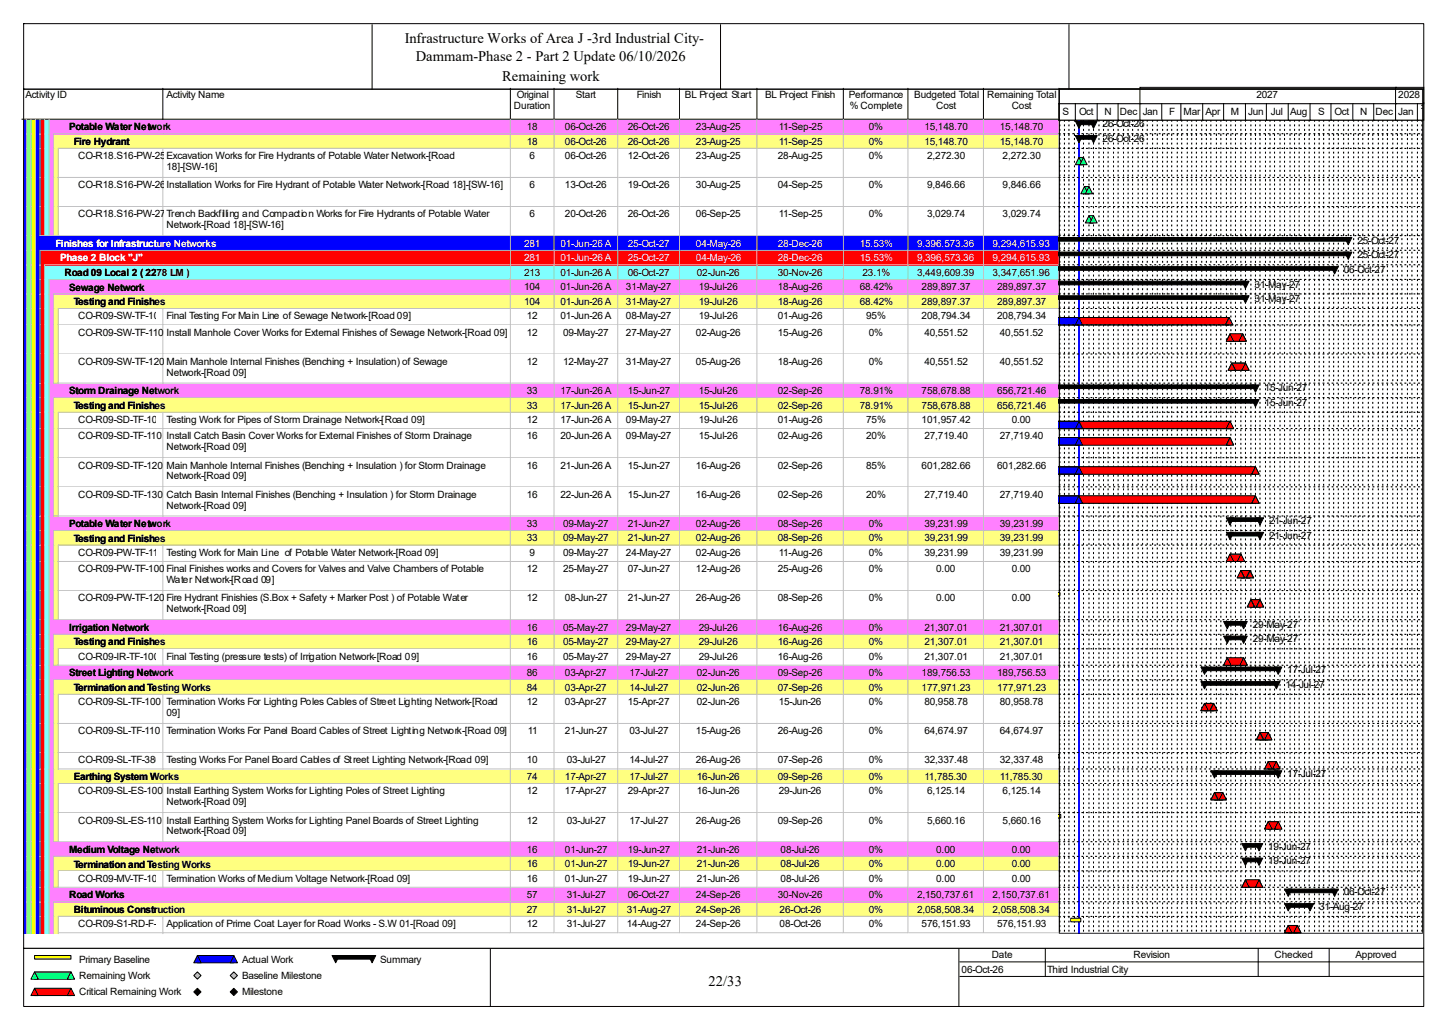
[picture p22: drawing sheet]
<svg xmlns="http://www.w3.org/2000/svg" width="420mm" height="297mm" viewBox="0 0 420 297" stroke-linecap="round" stroke-linejoin="round" font-family="sans-serif">
<defs><g id="words">
<g font-size="4.2">
<text x="117.3" y="12.4">Infrastructure Works of Area J -3rd Industrial City-</text>
<text x="120.5" y="17.7">Dammam-Phase 2 - Part 2 Update 06/10/2026</text>
<text x="145.5" y="23.5">Remaining work</text>
<text x="205.4" y="285.6">22/33</text>
</g>
<g font-size="2.9">
<text x="7.4" y="28.4">Activity ID</text>
<text x="48.3" y="28.4">Activity Name</text>
<text x="149.8" y="28.4">Original</text>
<text x="166.9" y="28.4">Start</text>
<text x="184.6" y="28.4">Finish</text>
<text x="198.5" y="28.4">BL Project Start</text>
<text x="221.8" y="28.4">BL Project Finish</text>
<text x="246" y="28.4">Performance</text>
<text x="265" y="28.4">Budgeted Total</text>
<text x="286.1" y="28.4">Remaining Total</text>
<text x="364.2" y="28.4">2027</text>
<text x="405.3" y="28.4">2028</text>
<text x="149" y="31.6">Duration</text>
<text x="246.3" y="31.6">% Complete</text>
<text x="271.4" y="31.6">Cost</text>
<text x="293.2" y="31.6">Cost</text>
<text x="308" y="33.2">S</text>
<text x="312.8" y="33.2">Oct</text>
<text x="320.1" y="33.2">N</text>
<text x="324.6" y="33.2">Dec</text>
<text x="331.2" y="33.2">Jan</text>
<text x="338.8" y="33.2">F</text>
<text x="343.1" y="33.2">Mar</text>
<text x="349.4" y="33.2">Apr</text>
<text x="356.8" y="33.2">M</text>
<text x="361.8" y="33.2">Jun</text>
<text x="368.4" y="33.2">Jul</text>
<text x="373.9" y="33.2">Aug</text>
<text x="382.1" y="33.2">S</text>
<text x="386.8" y="33.2">Oct</text>
<text x="394.2" y="33.2">N</text>
<text x="398.7" y="33.2">Dec</text>
<text x="405.3" y="33.2">Jan</text>
<text x="410.8" y="32.4">F</text>
<text x="20" y="37.8">Potable Water Network</text>
<text x="21.4" y="42">Fire Hydrant</text>
<text x="152.7" y="37.7">18</text>
<text x="152.7" y="41.9">18</text>
<text x="163.7" y="37.7">06-Oct-26</text>
<text x="163.7" y="41.9">06-Oct-26</text>
<text x="181.9" y="37.7">26-Oct-26</text>
<text x="181.9" y="41.9">26-Oct-26</text>
<text x="201.7" y="37.7">23-Aug-25</text>
<text x="201.7" y="41.9">23-Aug-25</text>
<text x="225.7" y="37.7">11-Sep-25</text>
<text x="225.7" y="41.9">11-Sep-25</text>
<text x="251.8" y="37.7">0%</text>
<text x="251.8" y="41.9">0%</text>
<text x="267.9" y="37.7">15,148.70</text>
<text x="267.9" y="41.9">15,148.70</text>
<text x="289.8" y="37.7">15,148.70</text>
<text x="289.8" y="41.9">15,148.70</text>
<text x="319.6" y="36.9">26-Oct-26</text>
<text x="319.6" y="41.1">26-Oct-26</text>
<text x="22.7" y="46.1">CO-R18.S16-PW-250</text>
<text x="48.3" y="46.1">Excavation Works for Fire Hydrants of Potable Water Network-[Road</text>
<text x="153.5" y="46.1">6</text>
<text x="163.7" y="46.1">06-Oct-26</text>
<text x="181.9" y="46.1">12-Oct-26</text>
<text x="201.7" y="46.1">23-Aug-25</text>
<text x="225.5" y="46.1">28-Aug-25</text>
<text x="251.8" y="46.1">0%</text>
<text x="268.7" y="46.1">2,272.30</text>
<text x="290.6" y="46.1">2,272.30</text>
<text x="48.3" y="49.3">18]-[SW-16]</text>
<text x="22.7" y="54.6">CO-R18.S16-PW-260</text>
<text x="48.3" y="54.6">Installation Works for Fire Hydrant of Potable Water Network-[Road 18]-[SW-16]</text>
<text x="153.5" y="54.6">6</text>
<text x="163.7" y="54.6">13-Oct-26</text>
<text x="181.9" y="54.6">19-Oct-26</text>
<text x="201.7" y="54.6">30-Aug-25</text>
<text x="225.5" y="54.6">04-Sep-25</text>
<text x="251.8" y="54.6">0%</text>
<text x="268.7" y="54.6">9,846.66</text>
<text x="290.6" y="54.6">9,846.66</text>
<text x="22.7" y="63">CO-R18.S16-PW-270</text>
<text x="48.3" y="63">Trench Backfilling and Compaction Works for Fire Hydrants of Potable Water</text>
<text x="153.5" y="63">6</text>
<text x="163.7" y="63">20-Oct-26</text>
<text x="181.9" y="63">26-Oct-26</text>
<text x="201.7" y="63">06-Sep-25</text>
<text x="225.7" y="63">11-Sep-25</text>
<text x="251.8" y="63">0%</text>
<text x="268.7" y="63">3,029.74</text>
<text x="290.6" y="63">3,029.74</text>
<text x="48.3" y="66.2">Network-[Road 18]-[SW-16]</text>
<text x="393.4" y="70.7">25-Oct-27</text>
<text x="393.4" y="74.9">25-Oct-27</text>
<text x="18.7" y="80">Road 09 Local 2 ( 2278 LM )</text>
<text x="151.9" y="79.9">213</text>
<text x="162.4" y="79.9">01-Jun-26 A</text>
<text x="181.9" y="79.9">06-Oct-27</text>
<text x="202" y="79.9">02-Jun-26</text>
<text x="225.5" y="79.9">30-Nov-26</text>
<text x="250" y="79.9">23.1%</text>
<text x="265.8" y="79.9">3,449,609.39</text>
<text x="287.7" y="79.9">3,347,651.96</text>
<text x="363.6" y="83.3">31-May-27</text>
<text x="389.5" y="79.1">06-Oct-27</text>
<text x="20" y="84.2">Sewage Network</text>
<text x="21.4" y="88.4">Testing and Finishes</text>
<text x="151.9" y="84.1">104</text>
<text x="151.9" y="88.3">104</text>
<text x="162.4" y="84.1">01-Jun-26 A</text>
<text x="162.4" y="88.3">01-Jun-26 A</text>
<text x="181.4" y="84.1">31-May-27</text>
<text x="181.4" y="88.3">31-May-27</text>
<text x="202.5" y="84.1">19-Jul-26</text>
<text x="202.5" y="88.3">19-Jul-26</text>
<text x="225.5" y="84.1">18-Aug-26</text>
<text x="225.5" y="88.3">18-Aug-26</text>
<text x="249.2" y="84.1">68.42%</text>
<text x="249.2" y="88.3">68.42%</text>
<text x="267.1" y="84.1">289,897.37</text>
<text x="267.1" y="88.3">289,897.37</text>
<text x="289" y="84.1">289,897.37</text>
<text x="289" y="88.3">289,897.37</text>
<text x="363.6" y="87.5">31-May-27</text>
<text x="22.7" y="92.5">CO-R09-SW-TF-100</text>
<text x="48.3" y="92.5">Final Testing For Main Line of Sewage Network-[Road 09]</text>
<text x="152.7" y="92.5">12</text>
<text x="162.4" y="92.5">01-Jun-26 A</text>
<text x="181.4" y="92.5">08-May-27</text>
<text x="202.5" y="92.5">19-Jul-26</text>
<text x="225.5" y="92.5">01-Aug-26</text>
<text x="251" y="92.5">95%</text>
<text x="267.1" y="92.5">208,794.34</text>
<text x="289" y="92.5">208,794.34</text>
<text x="22.7" y="97.3">CO-R09-SW-TF-110</text>
<text x="48.3" y="97.3">Install Manhole Cover Works for External Finishes of Sewage Network-[Road 09]</text>
<text x="152.7" y="97.3">12</text>
<text x="163.2" y="97.3">09-May-27</text>
<text x="181.4" y="97.3">27-May-27</text>
<text x="201.7" y="97.3">02-Aug-26</text>
<text x="225.5" y="97.3">15-Aug-26</text>
<text x="251.8" y="97.3">0%</text>
<text x="267.9" y="97.3">40,551.52</text>
<text x="289.8" y="97.3">40,551.52</text>
<text x="22.7" y="105.7">CO-R09-SW-TF-120</text>
<text x="48.3" y="105.7">Main Manhole Internal Finishes (Benching + Insulation) of Sewage</text>
<text x="152.7" y="105.7">12</text>
<text x="163.2" y="105.7">12-May-27</text>
<text x="181.4" y="105.7">31-May-27</text>
<text x="201.7" y="105.7">05-Aug-26</text>
<text x="225.5" y="105.7">18-Aug-26</text>
<text x="251.8" y="105.7">0%</text>
<text x="267.9" y="105.7">40,551.52</text>
<text x="289.8" y="105.7">40,551.52</text>
<text x="48.3" y="108.9">Network-[Road 09]</text>
<text x="366.5" y="113.4">15-Jun-27</text>
<text x="20" y="114.3">Storm Drainage Network</text>
<text x="21.4" y="118.5">Testing and Finishes</text>
<text x="152.7" y="114.2">33</text>
<text x="152.7" y="118.4">33</text>
<text x="162.4" y="114.2">17-Jun-26 A</text>
<text x="162.4" y="118.4">17-Jun-26 A</text>
<text x="181.9" y="114.2">15-Jun-27</text>
<text x="181.9" y="118.4">15-Jun-27</text>
<text x="202.5" y="114.2">15-Jul-26</text>
<text x="202.5" y="118.4">15-Jul-26</text>
<text x="225.5" y="114.2">02-Sep-26</text>
<text x="225.5" y="118.4">02-Sep-26</text>
<text x="249.2" y="114.2">78.91%</text>
<text x="249.2" y="118.4">78.91%</text>
<text x="267.1" y="114.2">758,678.88</text>
<text x="267.1" y="118.4">758,678.88</text>
<text x="289" y="114.2">656,721.46</text>
<text x="289" y="118.4">656,721.46</text>
<text x="366.5" y="117.6">15-Jun-27</text>
<text x="22.7" y="122.6">CO-R09-SD-TF-100</text>
<text x="48.3" y="122.6">Testing Work for Pipes of Storm Drainage Network-[Road 09]</text>
<text x="152.7" y="122.6">12</text>
<text x="162.4" y="122.6">17-Jun-26 A</text>
<text x="181.4" y="122.6">09-May-27</text>
<text x="202.5" y="122.6">19-Jul-26</text>
<text x="225.5" y="122.6">01-Aug-26</text>
<text x="251" y="122.6">75%</text>
<text x="267.1" y="122.6">101,957.42</text>
<text x="293.2" y="122.6">0.00</text>
<text x="22.7" y="127.3">CO-R09-SD-TF-110</text>
<text x="48.3" y="127.3">Install Catch Basin Cover Works for External Finishes of Storm Drainage</text>
<text x="48.3" y="130.5">Network-[Road 09]</text>
<text x="152.7" y="127.3">16</text>
<text x="162.4" y="127.3">20-Jun-26 A</text>
<text x="181.4" y="127.3">09-May-27</text>
<text x="202.5" y="127.3">15-Jul-26</text>
<text x="225.5" y="127.3">02-Aug-26</text>
<text x="251" y="127.3">20%</text>
<text x="267.9" y="127.3">27,719.40</text>
<text x="289.8" y="127.3">27,719.40</text>
<text x="22.7" y="135.8">CO-R09-SD-TF-120</text>
<text x="48.3" y="135.8">Main Manhole Internal Finishes (Benching + Insulation ) for Storm Drainage</text>
<text x="152.7" y="135.8">16</text>
<text x="162.4" y="135.8">21-Jun-26 A</text>
<text x="181.9" y="135.8">15-Jun-27</text>
<text x="201.7" y="135.8">16-Aug-26</text>
<text x="225.5" y="135.8">02-Sep-26</text>
<text x="251" y="135.8">85%</text>
<text x="267.1" y="135.8">601,282.66</text>
<text x="289" y="135.8">601,282.66</text>
<text x="48.3" y="138.9">Network-[Road 09]</text>
<text x="22.7" y="144.2">CO-R09-SD-TF-130</text>
<text x="48.3" y="144.2">Catch Basin Internal Finishes (Benching + Insulation ) for Storm Drainage</text>
<text x="48.3" y="147.4">Network-[Road 09]</text>
<text x="152.7" y="144.2">16</text>
<text x="162.4" y="144.2">22-Jun-26 A</text>
<text x="181.9" y="144.2">15-Jun-27</text>
<text x="201.7" y="144.2">16-Aug-26</text>
<text x="225.5" y="144.2">02-Sep-26</text>
<text x="251" y="144.2">20%</text>
<text x="267.9" y="144.2">27,719.40</text>
<text x="289.8" y="144.2">27,719.40</text>
<text x="20" y="152.7">Potable Water Network</text>
<text x="152.7" y="152.7">33</text>
<text x="163.2" y="152.7">09-May-27</text>
<text x="181.9" y="152.7">21-Jun-27</text>
<text x="201.7" y="152.7">02-Aug-26</text>
<text x="225.5" y="152.7">08-Sep-26</text>
<text x="251.8" y="152.7">0%</text>
<text x="267.9" y="152.7">39,231.99</text>
<text x="289.8" y="152.7">39,231.99</text>
<text x="367.8" y="151.9">21-Jun-27</text>
<text x="21.4" y="157">Testing and Finishes</text>
<text x="22.7" y="161.1">CO-R09-PW-TF-110</text>
<text x="48.3" y="161.1">Testing Work for Main Line of Potable Water Network-[Road 09]</text>
<text x="152.7" y="156.9">33</text>
<text x="153.5" y="161.1">9</text>
<text x="163.2" y="156.9">09-May-27</text>
<text x="163.2" y="161.1">09-May-27</text>
<text x="181.4" y="161.1">24-May-27</text>
<text x="181.9" y="156.9">21-Jun-27</text>
<text x="201.7" y="156.9">02-Aug-26</text>
<text x="201.7" y="161.1">02-Aug-26</text>
<text x="225.5" y="156.9">08-Sep-26</text>
<text x="225.7" y="161.1">11-Aug-26</text>
<text x="251.8" y="156.9">0%</text>
<text x="251.8" y="161.1">0%</text>
<text x="267.9" y="156.9">39,231.99</text>
<text x="267.9" y="161.1">39,231.99</text>
<text x="289.8" y="156.9">39,231.99</text>
<text x="289.8" y="161.1">39,231.99</text>
<text x="367.8" y="156.1">21-Jun-27</text>
<text x="22.7" y="165.9">CO-R09-PW-TF-100</text>
<text x="48.3" y="165.9">Final Finishes works and Covers for Valves and Valve Chambers of Potable</text>
<text x="152.7" y="165.9">12</text>
<text x="163.2" y="165.9">25-May-27</text>
<text x="181.9" y="165.9">07-Jun-27</text>
<text x="201.7" y="165.9">12-Aug-26</text>
<text x="225.5" y="165.9">25-Aug-26</text>
<text x="251.8" y="165.9">0%</text>
<text x="271.4" y="165.9">0.00</text>
<text x="293.2" y="165.9">0.00</text>
<text x="48.3" y="169">Water Network-[Road 09]</text>
<text x="22.7" y="174.3">CO-R09-PW-TF-120</text>
<text x="48.3" y="174.3">Fire Hydrant Finishies (S.Box + Safety + Marker Post ) of Potable Water</text>
<text x="48.3" y="177.5">Network-[Road 09]</text>
<text x="152.7" y="174.3">12</text>
<text x="163.7" y="174.3">08-Jun-27</text>
<text x="181.9" y="174.3">21-Jun-27</text>
<text x="201.7" y="174.3">26-Aug-26</text>
<text x="225.5" y="174.3">08-Sep-26</text>
<text x="251.8" y="174.3">0%</text>
<text x="271.4" y="174.3">0.00</text>
<text x="293.2" y="174.3">0.00</text>
<text x="20" y="182.8">Irrigation Network</text>
<text x="152.7" y="182.7">16</text>
<text x="163.2" y="182.7">05-May-27</text>
<text x="181.4" y="182.7">29-May-27</text>
<text x="202.5" y="182.7">29-Jul-26</text>
<text x="225.5" y="182.7">16-Aug-26</text>
<text x="251.8" y="182.7">0%</text>
<text x="267.9" y="182.7">21,307.01</text>
<text x="289.8" y="182.7">21,307.01</text>
<text x="363.1" y="181.9">29-May-27</text>
<text x="21.4" y="187">Testing and Finishes</text>
<text x="22.7" y="191.2">CO-R09-IR-TF-100</text>
<text x="48.3" y="191.2">Final Testing (pressure tests) of Irrigation Network-[Road 09]</text>
<text x="152.7" y="186.9">16</text>
<text x="152.7" y="191.2">16</text>
<text x="163.2" y="186.9">05-May-27</text>
<text x="163.2" y="191.2">05-May-27</text>
<text x="181.4" y="186.9">29-May-27</text>
<text x="181.4" y="191.2">29-May-27</text>
<text x="202.5" y="186.9">29-Jul-26</text>
<text x="202.5" y="191.2">29-Jul-26</text>
<text x="225.5" y="186.9">16-Aug-26</text>
<text x="225.5" y="191.2">16-Aug-26</text>
<text x="251.8" y="186.9">0%</text>
<text x="251.8" y="191.2">0%</text>
<text x="267.9" y="186.9">21,307.01</text>
<text x="267.9" y="191.2">21,307.01</text>
<text x="289.8" y="186.9">21,307.01</text>
<text x="289.8" y="191.2">21,307.01</text>
<text x="363.1" y="186.1">29-May-27</text>
<text x="20" y="196">Street Lighting Network</text>
<text x="152.7" y="195.9">86</text>
<text x="163.7" y="195.9">03-Apr-27</text>
<text x="182.5" y="195.9">17-Jul-27</text>
<text x="202" y="195.9">02-Jun-26</text>
<text x="225.5" y="195.9">09-Sep-26</text>
<text x="251.8" y="195.9">0%</text>
<text x="267.1" y="195.9">189,756.53</text>
<text x="289" y="195.9">189,756.53</text>
<text x="373.1" y="195.1">17-Jul-27</text>
<text x="21.4" y="200.2">Termination and Testing Works</text>
<text x="152.7" y="200.1">84</text>
<text x="163.7" y="200.1">03-Apr-27</text>
<text x="182.5" y="200.1">14-Jul-27</text>
<text x="202" y="200.1">02-Jun-26</text>
<text x="225.5" y="200.1">07-Sep-26</text>
<text x="251.8" y="200.1">0%</text>
<text x="267.1" y="200.1">177,971.23</text>
<text x="289" y="200.1">177,971.23</text>
<text x="372.6" y="199.3">14-Jul-27</text>
<text x="22.7" y="204.3">CO-R09-SL-TF-100</text>
<text x="48.3" y="204.3">Termination Works For Lighting Poles Cables of Street Lighting Network-[Road</text>
<text x="48.3" y="207.5">09]</text>
<text x="152.7" y="204.3">12</text>
<text x="163.7" y="204.3">03-Apr-27</text>
<text x="181.9" y="204.3">15-Apr-27</text>
<text x="202" y="204.3">02-Jun-26</text>
<text x="225.7" y="204.3">15-Jun-26</text>
<text x="251.8" y="204.3">0%</text>
<text x="267.9" y="204.3">80,958.78</text>
<text x="289.8" y="204.3">80,958.78</text>
<text x="22.7" y="212.8">CO-R09-SL-TF-110</text>
<text x="48.3" y="212.8">Termination Works For Panel Board Cables of Street Lighting Network-[Road 09]</text>
<text x="153" y="212.8">11</text>
<text x="163.7" y="212.8">21-Jun-27</text>
<text x="182.5" y="212.8">03-Jul-27</text>
<text x="201.7" y="212.8">15-Aug-26</text>
<text x="225.5" y="212.8">26-Aug-26</text>
<text x="251.8" y="212.8">0%</text>
<text x="267.9" y="212.8">64,674.97</text>
<text x="289.8" y="212.8">64,674.97</text>
<text x="22.7" y="221.2">CO-R09-SL-TF-380</text>
<text x="48.3" y="221.2">Testing Works For Panel Board Cables of Street Lighting Network-[Road 09]</text>
<text x="152.7" y="221.2">10</text>
<text x="164.3" y="221.2">03-Jul-27</text>
<text x="182.5" y="221.2">14-Jul-27</text>
<text x="201.7" y="221.2">26-Aug-26</text>
<text x="225.5" y="221.2">07-Sep-26</text>
<text x="251.8" y="221.2">0%</text>
<text x="267.9" y="221.2">32,337.48</text>
<text x="289.8" y="221.2">32,337.48</text>
<text x="21.4" y="226.1">Earthing System Works</text>
<text x="152.7" y="226">74</text>
<text x="163.7" y="226">17-Apr-27</text>
<text x="182.5" y="226">17-Jul-27</text>
<text x="202" y="226">16-Jun-26</text>
<text x="225.5" y="226">09-Sep-26</text>
<text x="251.8" y="226">0%</text>
<text x="267.9" y="226">11,785.30</text>
<text x="289.8" y="226">11,785.30</text>
<text x="373.1" y="225.2">17-Jul-27</text>
<text x="22.7" y="230.2">CO-R09-SL-ES-100</text>
<text x="48.3" y="230.2">Install Earthing System Works for Lighting Poles of Street Lighting</text>
<text x="48.3" y="233.3">Network-[Road 09]</text>
<text x="152.7" y="230.2">12</text>
<text x="163.7" y="230.2">17-Apr-27</text>
<text x="181.9" y="230.2">29-Apr-27</text>
<text x="202" y="230.2">16-Jun-26</text>
<text x="225.7" y="230.2">29-Jun-26</text>
<text x="251.8" y="230.2">0%</text>
<text x="268.7" y="230.2">6,125.14</text>
<text x="290.6" y="230.2">6,125.14</text>
<text x="22.7" y="238.6">CO-R09-SL-ES-110</text>
<text x="48.3" y="238.6">Install Earthing System Works for Lighting Panel Boards of Street Lighting</text>
<text x="152.7" y="238.6">12</text>
<text x="164.3" y="238.6">03-Jul-27</text>
<text x="182.5" y="238.6">17-Jul-27</text>
<text x="201.7" y="238.6">26-Aug-26</text>
<text x="225.5" y="238.6">09-Sep-26</text>
<text x="251.8" y="238.6">0%</text>
<text x="268.7" y="238.6">5,660.16</text>
<text x="290.6" y="238.6">5,660.16</text>
<text x="48.3" y="241.8">Network-[Road 09]</text>
<text x="20" y="247.1">Medium Voltage Network</text>
<text x="21.4" y="251.4">Termination and Testing Works</text>
<text x="152.7" y="247.1">16</text>
<text x="152.7" y="251.3">16</text>
<text x="163.7" y="247.1">01-Jun-27</text>
<text x="163.7" y="251.3">01-Jun-27</text>
<text x="181.9" y="247.1">19-Jun-27</text>
<text x="181.9" y="251.3">19-Jun-27</text>
<text x="202" y="247.1">21-Jun-26</text>
<text x="202" y="251.3">21-Jun-26</text>
<text x="226.2" y="247.1">08-Jul-26</text>
<text x="226.2" y="251.3">08-Jul-26</text>
<text x="251.8" y="247.1">0%</text>
<text x="251.8" y="251.3">0%</text>
<text x="271.4" y="247.1">0.00</text>
<text x="271.4" y="251.3">0.00</text>
<text x="293.2" y="247.1">0.00</text>
<text x="293.2" y="251.3">0.00</text>
<text x="367.6" y="246.3">19-Jun-27</text>
<text x="367.6" y="250.5">19-Jun-27</text>
<text x="22.7" y="255.5">CO-R09-MV-TF-100</text>
<text x="48.3" y="255.5">Termination Works of Medium Voltage Network-[Road 09]</text>
<text x="152.7" y="255.5">16</text>
<text x="163.7" y="255.5">01-Jun-27</text>
<text x="181.9" y="255.5">19-Jun-27</text>
<text x="202" y="255.5">21-Jun-26</text>
<text x="226.2" y="255.5">08-Jul-26</text>
<text x="251.8" y="255.5">0%</text>
<text x="271.4" y="255.5">0.00</text>
<text x="293.2" y="255.5">0.00</text>
<text x="20" y="260.4">Road Works</text>
<text x="152.7" y="260.3">57</text>
<text x="164.3" y="260.3">31-Jul-27</text>
<text x="181.9" y="260.3">06-Oct-27</text>
<text x="201.7" y="260.3">24-Sep-26</text>
<text x="225.5" y="260.3">30-Nov-26</text>
<text x="251.8" y="260.3">0%</text>
<text x="265.8" y="260.3">2,150,737.61</text>
<text x="287.7" y="260.3">2,150,737.61</text>
<text x="382.4" y="263.7">31-Aug-27</text>
<text x="389.5" y="259.5">06-Oct-27</text>
<text x="21.4" y="264.5">Bituminous Construction</text>
<text x="22.7" y="268.7">CO-R09-S1-RD-F-100</text>
<text x="48.3" y="268.7">Application of Prime Coat Layer for Road Works - S.W 01-[Road 09]</text>
<text x="152.7" y="264.5">27</text>
<text x="152.7" y="268.7">12</text>
<text x="164.3" y="264.5">31-Jul-27</text>
<text x="164.3" y="268.7">31-Jul-27</text>
<text x="181.7" y="264.5">31-Aug-27</text>
<text x="181.7" y="268.7">14-Aug-27</text>
<text x="201.7" y="264.5">24-Sep-26</text>
<text x="201.7" y="268.7">24-Sep-26</text>
<text x="226" y="264.5">26-Oct-26</text>
<text x="226" y="268.7">08-Oct-26</text>
<text x="251.8" y="264.5">0%</text>
<text x="251.8" y="268.7">0%</text>
<text x="265.8" y="264.5">2,058,508.34</text>
<text x="267.1" y="268.7">576,151.93</text>
<text x="287.7" y="264.5">2,058,508.34</text>
<text x="289" y="268.7">576,151.93</text>
<text x="22.9" y="279">Primary Baseline</text>
<text x="70.1" y="279">Actual Work</text>
<text x="110.2" y="279">Summary</text>
<text x="278.7" y="281.9">06-Oct-26</text>
<text x="287.4" y="277.7">Date</text>
<text x="303.5" y="281.9">Third Industrial City</text>
<text x="328.5" y="277.7">Revision</text>
<text x="369.4" y="277.7">Checked</text>
<text x="392.9" y="277.7">Approved</text>
<text x="22.9" y="283.7">Remaining Work</text>
<text x="70.1" y="283.7">Baseline Milestone</text>
<text x="22.9" y="288.5">Critical Remaining Work</text>
<text x="70.1" y="288.5">Milestone</text>
</g>
<g font-size="2.9" fill="#fff">
<text x="16.1" y="71.5">Finishes for Infrastructure Networks</text>
<text x="151.9" y="71.5">281</text>
<text x="162.4" y="71.5">01-Jun-26 A</text>
<text x="181.9" y="71.5">25-Oct-27</text>
<text x="201.7" y="71.5">04-May-26</text>
<text x="225.5" y="71.5">28-Dec-26</text>
<text x="249.2" y="71.5">15.53%</text>
<text x="265.8" y="71.5">9,396,573.36</text>
<text x="287.7" y="71.5">9,294,615.93</text>
<text x="17.4" y="75.7">Phase 2 Block &quot;J&quot;</text>
<text x="151.9" y="75.6">281</text>
<text x="162.4" y="75.6">01-Jun-26 A</text>
<text x="181.9" y="75.6">25-Oct-27</text>
<text x="201.7" y="75.6">04-May-26</text>
<text x="225.5" y="75.6">28-Dec-26</text>
<text x="249.2" y="75.6">15.53%</text>
<text x="265.8" y="75.6">9,396,573.36</text>
<text x="287.7" y="75.6">9,294,615.93</text>
</g>
</g></defs>
<path d="M47.2 25.6v8.9h-40.9" fill="none" stroke="#000" stroke-width=".29"/>
<path d="M47.5 25.6h100.7v9.2h-100.7z" fill="#fff"/>
<path d="M147.9 25.6v8.9h-100.7" fill="none" stroke="#000" stroke-width=".29"/>
<path d="M148.2 25.6h12.7v9.2h-12.7z" fill="#fff"/>
<path d="M160.6 25.6v8.9h-12.7" fill="none" stroke="#000" stroke-width=".29"/>
<path d="M160.9 25.6h18.4v9.2h-18.4z" fill="#fff"/>
<path d="M179 25.6v8.9h-18.4" fill="none" stroke="#000" stroke-width=".29"/>
<path d="M179.3 25.6h17.9v9.2h-17.9z" fill="#fff"/>
<path d="M197 25.6v8.9h-18" fill="none" stroke="#000" stroke-width=".29"/>
<path d="M197.2 25.6h22.5v9.2h-22.5z" fill="#fff"/>
<path d="M219.4 25.6v8.9h-22.4" fill="none" stroke="#000" stroke-width=".29"/>
<path d="M219.7 25.6h25v9.2h-25z" fill="#fff"/>
<path d="M244.4 25.6v8.9h-25" fill="none" stroke="#000" stroke-width=".29"/>
<path d="M244.7 25.6h18.7v9.2h-18.7z" fill="#fff"/>
<path d="M263.2 25.6v8.9h-18.8" fill="none" stroke="#000" stroke-width=".29"/>
<path d="M263.4 25.6h21.9v9.2h-21.9z" fill="#fff"/>
<path d="M285 25.6v8.9h-21.8" fill="none" stroke="#000" stroke-width=".29"/>
<path d="M285.3 25.6h21.9v9.2h-21.9z" fill="#fff"/>
<path d="M306.9 25.6v8.9h-21.9" fill="none" stroke="#000" stroke-width=".29"/>
<path d="M6.6 34.8h1.3v4.2h-1.3z" fill="#00f"/>
<path d="M7.6 34.5v4.5" fill="none" stroke="#c0c0c0" stroke-width=".29"/>
<path d="M7.9 34.8h1.3v4.2h-1.3z" fill="#80ff80"/>
<path d="M9 34.5v4.5" fill="none" stroke="#c0c0c0" stroke-width=".29"/>
<path d="M9.2 34.8h1.3v4.2h-1.3z" fill="#ff0"/>
<path d="M10.3 34.5v4.5" fill="none" stroke="#c0c0c0" stroke-width=".29"/>
<path d="M10.5 34.8h1.4v4.2h-1.4z" fill="#00f"/>
<path d="M11.6 34.5v4.5" fill="none" stroke="#c0c0c0" stroke-width=".29"/>
<path d="M11.9 34.8h1.3v4.2h-1.3z" fill="#f00"/>
<path d="M12.9 34.5v4.5" fill="none" stroke="#c0c0c0" stroke-width=".29"/>
<path d="M13.2 34.8h1.3v4.2h-1.3z" fill="#80ffff"/>
<path d="M14.2 34.5v4.5" fill="none" stroke="#c0c0c0" stroke-width=".29"/>
<path d="M14.5 34.8h33v4.2h-33z" fill="#ff80ff"/>
<path d="M15.6 38.8h31.9" fill="none" stroke="#c0c0c0" stroke-width=".29"/>
<path d="M47.5 34.8h100.7v4.2h-100.7z" fill="#ff80ff"/>
<path d="M147.9 34.5v4.3h-100.4" fill="none" stroke="#c0c0c0" stroke-width=".29"/>
<path d="M148.2 34.8h12.7v4.2h-12.7z" fill="#ff80ff"/>
<path d="M160.6 34.5v4.3h-12.4" fill="none" stroke="#c0c0c0" stroke-width=".29"/>
<path d="M160.9 34.8h18.4v4.2h-18.4z" fill="#ff80ff"/>
<path d="M179 34.5v4.3h-18.1" fill="none" stroke="#c0c0c0" stroke-width=".29"/>
<path d="M179.3 34.8h17.9v4.2h-17.9z" fill="#ff80ff"/>
<path d="M197 34.5v4.3h-17.7" fill="none" stroke="#c0c0c0" stroke-width=".29"/>
<path d="M197.2 34.8h22.5v4.2h-22.5z" fill="#ff80ff"/>
<path d="M219.4 34.5v4.3h-22.2" fill="none" stroke="#c0c0c0" stroke-width=".29"/>
<path d="M219.7 34.8h25v4.2h-25z" fill="#ff80ff"/>
<path d="M244.4 34.5v4.3h-24.7" fill="none" stroke="#c0c0c0" stroke-width=".29"/>
<path d="M244.7 34.8h18.7v4.2h-18.7z" fill="#ff80ff"/>
<path d="M263.2 34.5v4.3h-18.5" fill="none" stroke="#c0c0c0" stroke-width=".29"/>
<path d="M263.4 34.8h21.9v4.2h-21.9z" fill="#ff80ff"/>
<path d="M285 34.5v4.3h-21.6" fill="none" stroke="#c0c0c0" stroke-width=".29"/>
<path d="M285.3 34.8h21.9v4.2h-21.9z" fill="#ff80ff"/>
<path d="M306.9 34.5v4.3h-21.6" fill="none" stroke="#c0c0c0" stroke-width=".29"/>
<path d="M6.6 39h1.3v4.3h-1.3z" fill="#00f"/>
<path d="M7.6 38.8v4.4" fill="none" stroke="#c0c0c0" stroke-width=".29"/>
<path d="M7.9 39h1.3v4.3h-1.3z" fill="#80ff80"/>
<path d="M9 38.8v4.4" fill="none" stroke="#c0c0c0" stroke-width=".29"/>
<path d="M9.2 39h1.3v4.3h-1.3z" fill="#ff0"/>
<path d="M10.3 38.8v4.4" fill="none" stroke="#c0c0c0" stroke-width=".29"/>
<path d="M10.5 39h1.4v4.3h-1.4z" fill="#00f"/>
<path d="M11.6 38.8v4.4" fill="none" stroke="#c0c0c0" stroke-width=".29"/>
<path d="M11.9 39h1.3v4.3h-1.3z" fill="#f00"/>
<path d="M12.9 38.8v4.4" fill="none" stroke="#c0c0c0" stroke-width=".29"/>
<path d="M13.2 39h1.3v4.3h-1.3z" fill="#80ffff"/>
<path d="M14.2 38.8v4.4" fill="none" stroke="#c0c0c0" stroke-width=".29"/>
<path d="M14.5 39h1.3v4.3h-1.3z" fill="#ff80ff"/>
<path d="M15.6 38.8v4.4" fill="none" stroke="#c0c0c0" stroke-width=".29"/>
<path d="M15.8 39h31.7v4.3h-31.7z" fill="#ffff80"/>
<path d="M16.9 43h30.6" fill="none" stroke="#c0c0c0" stroke-width=".29"/>
<path d="M47.5 39h100.7v4.3h-100.7z" fill="#ffff80"/>
<path d="M147.9 38.8v4.2h-100.4" fill="none" stroke="#c0c0c0" stroke-width=".29"/>
<path d="M148.2 39h12.7v4.3h-12.7z" fill="#ffff80"/>
<path d="M160.6 38.8v4.2h-12.4" fill="none" stroke="#c0c0c0" stroke-width=".29"/>
<path d="M160.9 39h18.4v4.3h-18.4z" fill="#ffff80"/>
<path d="M179 38.8v4.2h-18.1" fill="none" stroke="#c0c0c0" stroke-width=".29"/>
<path d="M179.3 39h17.9v4.3h-17.9z" fill="#ffff80"/>
<path d="M197 38.8v4.2h-17.7" fill="none" stroke="#c0c0c0" stroke-width=".29"/>
<path d="M197.2 39h22.5v4.3h-22.5z" fill="#ffff80"/>
<path d="M219.4 38.8v4.2h-22.2" fill="none" stroke="#c0c0c0" stroke-width=".29"/>
<path d="M219.7 39h25v4.3h-25z" fill="#ffff80"/>
<path d="M244.4 38.8v4.2h-24.7" fill="none" stroke="#c0c0c0" stroke-width=".29"/>
<path d="M244.7 39h18.7v4.3h-18.7z" fill="#ffff80"/>
<path d="M263.2 38.8v4.2h-18.5" fill="none" stroke="#c0c0c0" stroke-width=".29"/>
<path d="M263.4 39h21.9v4.3h-21.9z" fill="#ffff80"/>
<path d="M285 38.8v4.2h-21.6" fill="none" stroke="#c0c0c0" stroke-width=".29"/>
<path d="M285.3 39h21.9v4.3h-21.9z" fill="#ffff80"/>
<path d="M306.9 38.8v4.2h-21.6" fill="none" stroke="#c0c0c0" stroke-width=".29"/>
<path d="M6.6 43.3h1.3v8.4h-1.3z" fill="#00f"/>
<path d="M7.6 43v8.7" fill="none" stroke="#c0c0c0" stroke-width=".29"/>
<path d="M7.9 43.3h1.3v8.4h-1.3z" fill="#80ff80"/>
<path d="M9 43v8.7" fill="none" stroke="#c0c0c0" stroke-width=".29"/>
<path d="M9.2 43.3h1.3v8.4h-1.3z" fill="#ff0"/>
<path d="M10.3 43v8.7" fill="none" stroke="#c0c0c0" stroke-width=".29"/>
<path d="M10.5 43.3h1.4v8.4h-1.4z" fill="#00f"/>
<path d="M11.6 43v8.7" fill="none" stroke="#c0c0c0" stroke-width=".29"/>
<path d="M11.9 43.3h1.3v8.4h-1.3z" fill="#f00"/>
<path d="M12.9 43v8.7" fill="none" stroke="#c0c0c0" stroke-width=".29"/>
<path d="M13.2 43.3h1.3v8.4h-1.3z" fill="#80ffff"/>
<path d="M14.2 43v8.7" fill="none" stroke="#c0c0c0" stroke-width=".29"/>
<path d="M14.5 43.3h1.3v8.4h-1.3z" fill="#ff80ff"/>
<path d="M15.6 43v8.7" fill="none" stroke="#c0c0c0" stroke-width=".29"/>
<path d="M15.8 43.3h1.3v8.4h-1.3z" fill="#ffff80"/>
<path d="M16.9 43v8.7" fill="none" stroke="#c0c0c0" stroke-width=".29"/>
<path d="M17.1 43.3h30.4v8.4h-30.4z" fill="#fff"/>
<path d="M16.9 51.4h30.6M47.2 43v8.7" fill="none" stroke="#c0c0c0" stroke-width=".29"/>
<path d="M47.5 43.3h100.7v8.4h-100.7z" fill="#fff"/>
<path d="M147.9 43v8.4h-100.4" fill="none" stroke="#c0c0c0" stroke-width=".29"/>
<path d="M148.2 43.3h12.7v8.4h-12.7z" fill="#fff"/>
<path d="M160.6 43v8.4h-12.4" fill="none" stroke="#c0c0c0" stroke-width=".29"/>
<path d="M160.9 43.3h18.4v8.4h-18.4z" fill="#fff"/>
<path d="M179 43v8.4h-18.1" fill="none" stroke="#c0c0c0" stroke-width=".29"/>
<path d="M179.3 43.3h17.9v8.4h-17.9z" fill="#fff"/>
<path d="M197 43v8.4h-17.7" fill="none" stroke="#c0c0c0" stroke-width=".29"/>
<path d="M197.2 43.3h22.5v8.4h-22.5z" fill="#fff"/>
<path d="M219.4 43v8.4h-22.2" fill="none" stroke="#c0c0c0" stroke-width=".29"/>
<path d="M219.7 43.3h25v8.4h-25z" fill="#fff"/>
<path d="M244.4 43v8.4h-24.7" fill="none" stroke="#c0c0c0" stroke-width=".29"/>
<path d="M244.7 43.3h18.7v8.4h-18.7z" fill="#fff"/>
<path d="M263.2 43v8.4h-18.5" fill="none" stroke="#c0c0c0" stroke-width=".29"/>
<path d="M263.4 43.3h21.9v8.4h-21.9z" fill="#fff"/>
<path d="M285 43v8.4h-21.6" fill="none" stroke="#c0c0c0" stroke-width=".29"/>
<path d="M285.3 43.3h21.9v8.4h-21.9z" fill="#fff"/>
<path d="M306.9 43v8.4h-21.6" fill="none" stroke="#c0c0c0" stroke-width=".29"/>
<path d="M6.6 51.7h1.3v8.4h-1.3z" fill="#00f"/>
<path d="M7.6 51.4v8.7" fill="none" stroke="#c0c0c0" stroke-width=".29"/>
<path d="M7.9 51.7h1.3v8.4h-1.3z" fill="#80ff80"/>
<path d="M9 51.4v8.7" fill="none" stroke="#c0c0c0" stroke-width=".29"/>
<path d="M9.2 51.7h1.3v8.4h-1.3z" fill="#ff0"/>
<path d="M10.3 51.4v8.7" fill="none" stroke="#c0c0c0" stroke-width=".29"/>
<path d="M10.5 51.7h1.4v8.4h-1.4z" fill="#00f"/>
<path d="M11.6 51.4v8.7" fill="none" stroke="#c0c0c0" stroke-width=".29"/>
<path d="M11.9 51.7h1.3v8.4h-1.3z" fill="#f00"/>
<path d="M12.9 51.4v8.7" fill="none" stroke="#c0c0c0" stroke-width=".29"/>
<path d="M13.2 51.7h1.3v8.4h-1.3z" fill="#80ffff"/>
<path d="M14.2 51.4v8.7" fill="none" stroke="#c0c0c0" stroke-width=".29"/>
<path d="M14.5 51.7h1.3v8.4h-1.3z" fill="#ff80ff"/>
<path d="M15.6 51.4v8.7" fill="none" stroke="#c0c0c0" stroke-width=".29"/>
<path d="M15.8 51.7h1.3v8.4h-1.3z" fill="#ffff80"/>
<path d="M16.9 51.4v8.7" fill="none" stroke="#c0c0c0" stroke-width=".29"/>
<path d="M17.1 51.7h30.4v8.4h-30.4z" fill="#fff"/>
<path d="M16.9 59.9h30.6M47.2 51.4v8.7" fill="none" stroke="#c0c0c0" stroke-width=".29"/>
<path d="M47.5 51.7h100.7v8.4h-100.7z" fill="#fff"/>
<path d="M147.9 51.4v8.5h-100.4" fill="none" stroke="#c0c0c0" stroke-width=".29"/>
<path d="M148.2 51.7h12.7v8.4h-12.7z" fill="#fff"/>
<path d="M160.6 51.4v8.5h-12.4" fill="none" stroke="#c0c0c0" stroke-width=".29"/>
<path d="M160.9 51.7h18.4v8.4h-18.4z" fill="#fff"/>
<path d="M179 51.4v8.5h-18.1" fill="none" stroke="#c0c0c0" stroke-width=".29"/>
<path d="M179.3 51.7h17.9v8.4h-17.9z" fill="#fff"/>
<path d="M197 51.4v8.5h-17.7" fill="none" stroke="#c0c0c0" stroke-width=".29"/>
<path d="M197.2 51.7h22.5v8.4h-22.5z" fill="#fff"/>
<path d="M219.4 51.4v8.5h-22.2" fill="none" stroke="#c0c0c0" stroke-width=".29"/>
<path d="M219.7 51.7h25v8.4h-25z" fill="#fff"/>
<path d="M244.4 51.4v8.5h-24.7" fill="none" stroke="#c0c0c0" stroke-width=".29"/>
<path d="M244.7 51.7h18.7v8.4h-18.7z" fill="#fff"/>
<path d="M263.2 51.4v8.5h-18.5" fill="none" stroke="#c0c0c0" stroke-width=".29"/>
<path d="M263.4 51.7h21.9v8.4h-21.9z" fill="#fff"/>
<path d="M285 51.4v8.5h-21.6" fill="none" stroke="#c0c0c0" stroke-width=".29"/>
<path d="M285.3 51.7h21.9v8.4h-21.9z" fill="#fff"/>
<path d="M306.9 51.4v8.5h-21.6" fill="none" stroke="#c0c0c0" stroke-width=".29"/>
<path d="M6.6 60.1h1.3v8.5h-1.3z" fill="#00f"/>
<path d="M7.6 59.9v8.7" fill="none" stroke="#c0c0c0" stroke-width=".29"/>
<path d="M7.9 60.1h1.3v8.5h-1.3z" fill="#80ff80"/>
<path d="M9 59.9v8.7" fill="none" stroke="#c0c0c0" stroke-width=".29"/>
<path d="M9.2 60.1h1.3v8.5h-1.3z" fill="#ff0"/>
<path d="M10.3 59.9v8.7" fill="none" stroke="#c0c0c0" stroke-width=".29"/>
<path d="M10.5 60.1h1.4v8.5h-1.4z" fill="#00f"/>
<path d="M11.6 59.9v8.7" fill="none" stroke="#c0c0c0" stroke-width=".29"/>
<path d="M11.9 60.1h1.3v8.5h-1.3z" fill="#f00"/>
<path d="M12.9 59.9v8.7M11.6 68.3h1.6" fill="none" stroke="#c0c0c0" stroke-width=".29"/>
<path d="M13.2 60.1h1.3v8.5h-1.3z" fill="#80ffff"/>
<path d="M14.2 59.9v8.7M12.9 68.3h1.6" fill="none" stroke="#c0c0c0" stroke-width=".29"/>
<path d="M14.5 60.1h1.3v8.5h-1.3z" fill="#ff80ff"/>
<path d="M15.6 59.9v8.7M14.2 68.3h1.6" fill="none" stroke="#c0c0c0" stroke-width=".29"/>
<path d="M15.8 60.1h1.3v8.5h-1.3z" fill="#ffff80"/>
<path d="M16.9 59.9v8.7M15.6 68.3h1.5" fill="none" stroke="#c0c0c0" stroke-width=".29"/>
<path d="M17.1 60.1h30.4v8.5h-30.4z" fill="#fff"/>
<path d="M47.2 59.9v8.7M16.9 68.3h30.6" fill="none" stroke="#c0c0c0" stroke-width=".29"/>
<path d="M47.5 60.1h100.7v8.5h-100.7z" fill="#fff"/>
<path d="M147.9 59.9v8.4h-100.4" fill="none" stroke="#c0c0c0" stroke-width=".29"/>
<path d="M148.2 60.1h12.7v8.5h-12.7z" fill="#fff"/>
<path d="M160.6 59.9v8.4h-12.4" fill="none" stroke="#c0c0c0" stroke-width=".29"/>
<path d="M160.9 60.1h18.4v8.5h-18.4z" fill="#fff"/>
<path d="M179 59.9v8.4h-18.1" fill="none" stroke="#c0c0c0" stroke-width=".29"/>
<path d="M179.3 60.1h17.9v8.5h-17.9z" fill="#fff"/>
<path d="M197 59.9v8.4h-17.7" fill="none" stroke="#c0c0c0" stroke-width=".29"/>
<path d="M197.2 60.1h22.5v8.5h-22.5z" fill="#fff"/>
<path d="M219.4 59.9v8.4h-22.2" fill="none" stroke="#c0c0c0" stroke-width=".29"/>
<path d="M219.7 60.1h25v8.5h-25z" fill="#fff"/>
<path d="M244.4 59.9v8.4h-24.7" fill="none" stroke="#c0c0c0" stroke-width=".29"/>
<path d="M244.7 60.1h18.7v8.5h-18.7z" fill="#fff"/>
<path d="M263.2 59.9v8.4h-18.5" fill="none" stroke="#c0c0c0" stroke-width=".29"/>
<path d="M263.4 60.1h21.9v8.5h-21.9z" fill="#fff"/>
<path d="M285 59.9v8.4h-21.6" fill="none" stroke="#c0c0c0" stroke-width=".29"/>
<path d="M285.3 60.1h21.9v8.5h-21.9z" fill="#fff"/>
<path d="M306.9 59.9v8.4h-21.6" fill="none" stroke="#c0c0c0" stroke-width=".29"/>
<path d="M6.6 68.6h1.3v4.2h-1.3z" fill="#00f"/>
<path d="M7.6 68.3v4.5" fill="none" stroke="#c0c0c0" stroke-width=".29"/>
<path d="M7.9 68.6h1.3v4.2h-1.3z" fill="#80ff80"/>
<path d="M9 68.3v4.5" fill="none" stroke="#c0c0c0" stroke-width=".29"/>
<path d="M9.2 68.6h1.3v4.2h-1.3z" fill="#ff0"/>
<path d="M10.3 68.3v4.5" fill="none" stroke="#c0c0c0" stroke-width=".29"/>
<path d="M10.5 68.6h37v4.2h-37z" fill="#00f"/>
<path d="M11.6 72.5h35.9" fill="none" stroke="#c0c0c0" stroke-width=".29"/>
<path d="M47.5 68.6h100.7v4.2h-100.7z" fill="#00f"/>
<path d="M147.9 68.3v4.2h-100.4" fill="none" stroke="#c0c0c0" stroke-width=".29"/>
<path d="M148.2 68.6h12.7v4.2h-12.7z" fill="#00f"/>
<path d="M160.6 68.3v4.2h-12.4" fill="none" stroke="#c0c0c0" stroke-width=".29"/>
<path d="M160.9 68.6h18.4v4.2h-18.4z" fill="#00f"/>
<path d="M179 68.3v4.2h-18.1" fill="none" stroke="#c0c0c0" stroke-width=".29"/>
<path d="M179.3 68.6h17.9v4.2h-17.9z" fill="#00f"/>
<path d="M197 68.3v4.2h-17.7" fill="none" stroke="#c0c0c0" stroke-width=".29"/>
<path d="M197.2 68.6h22.5v4.2h-22.5z" fill="#00f"/>
<path d="M219.4 68.3v4.2h-22.2" fill="none" stroke="#c0c0c0" stroke-width=".29"/>
<path d="M219.7 68.6h25v4.2h-25z" fill="#00f"/>
<path d="M244.4 68.3v4.2h-24.7" fill="none" stroke="#c0c0c0" stroke-width=".29"/>
<path d="M244.7 68.6h18.7v4.2h-18.7z" fill="#00f"/>
<path d="M263.2 68.3v4.2h-18.5" fill="none" stroke="#c0c0c0" stroke-width=".29"/>
<path d="M263.4 68.6h21.9v4.2h-21.9z" fill="#00f"/>
<path d="M285 68.3v4.2h-21.6" fill="none" stroke="#c0c0c0" stroke-width=".29"/>
<path d="M285.3 68.6h21.9v4.2h-21.9z" fill="#00f"/>
<path d="M306.9 68.3v4.2h-21.6" fill="none" stroke="#c0c0c0" stroke-width=".29"/>
<path d="M6.6 72.8h1.3v4.2h-1.3z" fill="#00f"/>
<path d="M7.6 72.5v4.5" fill="none" stroke="#c0c0c0" stroke-width=".29"/>
<path d="M7.9 72.8h1.3v4.2h-1.3z" fill="#80ff80"/>
<path d="M9 72.5v4.5" fill="none" stroke="#c0c0c0" stroke-width=".29"/>
<path d="M9.2 72.8h1.3v4.2h-1.3z" fill="#ff0"/>
<path d="M10.3 72.5v4.5" fill="none" stroke="#c0c0c0" stroke-width=".29"/>
<path d="M10.5 72.8h1.4v4.2h-1.4z" fill="#00f"/>
<path d="M11.6 72.5v4.5" fill="none" stroke="#c0c0c0" stroke-width=".29"/>
<path d="M11.9 72.8h35.6v4.2h-35.6z" fill="#f00"/>
<path d="M12.9 76.7h34.6" fill="none" stroke="#c0c0c0" stroke-width=".29"/>
<path d="M47.5 72.8h100.7v4.2h-100.7z" fill="#f00"/>
<path d="M147.9 72.5v4.2h-100.4" fill="none" stroke="#c0c0c0" stroke-width=".29"/>
<path d="M148.2 72.8h12.7v4.2h-12.7z" fill="#f00"/>
<path d="M160.6 72.5v4.2h-12.4" fill="none" stroke="#c0c0c0" stroke-width=".29"/>
<path d="M160.9 72.8h18.4v4.2h-18.4z" fill="#f00"/>
<path d="M179 72.5v4.2h-18.1" fill="none" stroke="#c0c0c0" stroke-width=".29"/>
<path d="M179.3 72.8h17.9v4.2h-17.9z" fill="#f00"/>
<path d="M197 72.5v4.2h-17.7" fill="none" stroke="#c0c0c0" stroke-width=".29"/>
<path d="M197.2 72.8h22.5v4.2h-22.5z" fill="#f00"/>
<path d="M219.4 72.5v4.2h-22.2" fill="none" stroke="#c0c0c0" stroke-width=".29"/>
<path d="M219.7 72.8h25v4.2h-25z" fill="#f00"/>
<path d="M244.4 72.5v4.2h-24.7" fill="none" stroke="#c0c0c0" stroke-width=".29"/>
<path d="M244.7 72.8h18.7v4.2h-18.7z" fill="#f00"/>
<path d="M263.2 72.5v4.2h-18.5" fill="none" stroke="#c0c0c0" stroke-width=".29"/>
<path d="M263.4 72.8h21.9v4.2h-21.9z" fill="#f00"/>
<path d="M285 72.5v4.2h-21.6" fill="none" stroke="#c0c0c0" stroke-width=".29"/>
<path d="M285.3 72.8h21.9v4.2h-21.9z" fill="#f00"/>
<path d="M306.9 72.5v4.2h-21.6" fill="none" stroke="#c0c0c0" stroke-width=".29"/>
<path d="M6.6 77h1.3v4.2h-1.3z" fill="#00f"/>
<path d="M7.6 76.7v4.5" fill="none" stroke="#c0c0c0" stroke-width=".29"/>
<path d="M7.9 77h1.3v4.2h-1.3z" fill="#80ff80"/>
<path d="M9 76.7v4.5" fill="none" stroke="#c0c0c0" stroke-width=".29"/>
<path d="M9.2 77h1.3v4.2h-1.3z" fill="#ff0"/>
<path d="M10.3 76.7v4.5" fill="none" stroke="#c0c0c0" stroke-width=".29"/>
<path d="M10.5 77h1.4v4.2h-1.4z" fill="#00f"/>
<path d="M11.6 76.7v4.5" fill="none" stroke="#c0c0c0" stroke-width=".29"/>
<path d="M11.9 77h1.3v4.2h-1.3z" fill="#f00"/>
<path d="M12.9 76.7v4.5" fill="none" stroke="#c0c0c0" stroke-width=".29"/>
<path d="M13.2 77h34.3v4.2h-34.3z" fill="#80ffff"/>
<path d="M14.2 81h33.3" fill="none" stroke="#c0c0c0" stroke-width=".29"/>
<path d="M47.5 77h100.7v4.2h-100.7z" fill="#80ffff"/>
<path d="M147.9 76.7v4.3h-100.4" fill="none" stroke="#c0c0c0" stroke-width=".29"/>
<path d="M148.2 77h12.7v4.2h-12.7z" fill="#80ffff"/>
<path d="M160.6 76.7v4.3h-12.4" fill="none" stroke="#c0c0c0" stroke-width=".29"/>
<path d="M160.9 77h18.4v4.2h-18.4z" fill="#80ffff"/>
<path d="M179 76.7v4.3h-18.1" fill="none" stroke="#c0c0c0" stroke-width=".29"/>
<path d="M179.3 77h17.9v4.2h-17.9z" fill="#80ffff"/>
<path d="M197 76.7v4.3h-17.7" fill="none" stroke="#c0c0c0" stroke-width=".29"/>
<path d="M197.2 77h22.5v4.2h-22.5z" fill="#80ffff"/>
<path d="M219.4 76.7v4.3h-22.2" fill="none" stroke="#c0c0c0" stroke-width=".29"/>
<path d="M219.7 77h25v4.2h-25z" fill="#80ffff"/>
<path d="M244.4 76.7v4.3h-24.7" fill="none" stroke="#c0c0c0" stroke-width=".29"/>
<path d="M244.7 77h18.7v4.2h-18.7z" fill="#80ffff"/>
<path d="M263.2 76.7v4.3h-18.5" fill="none" stroke="#c0c0c0" stroke-width=".29"/>
<path d="M263.4 77h21.9v4.2h-21.9z" fill="#80ffff"/>
<path d="M285 76.7v4.3h-21.6" fill="none" stroke="#c0c0c0" stroke-width=".29"/>
<path d="M285.3 77h21.9v4.2h-21.9z" fill="#80ffff"/>
<path d="M306.9 76.7v4.3h-21.6" fill="none" stroke="#c0c0c0" stroke-width=".29"/>
<path d="M6.6 81.2h1.3v4.2h-1.3z" fill="#00f"/>
<path d="M7.6 81v4.4" fill="none" stroke="#c0c0c0" stroke-width=".29"/>
<path d="M7.9 81.2h1.3v4.2h-1.3z" fill="#80ff80"/>
<path d="M9 81v4.4" fill="none" stroke="#c0c0c0" stroke-width=".29"/>
<path d="M9.2 81.2h1.3v4.2h-1.3z" fill="#ff0"/>
<path d="M10.3 81v4.4" fill="none" stroke="#c0c0c0" stroke-width=".29"/>
<path d="M10.5 81.2h1.4v4.2h-1.4z" fill="#00f"/>
<path d="M11.6 81v4.4" fill="none" stroke="#c0c0c0" stroke-width=".29"/>
<path d="M11.9 81.2h1.3v4.2h-1.3z" fill="#f00"/>
<path d="M12.9 81v4.4" fill="none" stroke="#c0c0c0" stroke-width=".29"/>
<path d="M13.2 81.2h1.3v4.2h-1.3z" fill="#80ffff"/>
<path d="M14.2 81v4.4" fill="none" stroke="#c0c0c0" stroke-width=".29"/>
<path d="M14.5 81.2h33v4.2h-33z" fill="#ff80ff"/>
<path d="M15.6 85.2h31.9" fill="none" stroke="#c0c0c0" stroke-width=".29"/>
<path d="M47.5 81.2h100.7v4.2h-100.7z" fill="#ff80ff"/>
<path d="M147.9 81v4.2h-100.4" fill="none" stroke="#c0c0c0" stroke-width=".29"/>
<path d="M148.2 81.2h12.7v4.2h-12.7z" fill="#ff80ff"/>
<path d="M160.6 81v4.2h-12.4" fill="none" stroke="#c0c0c0" stroke-width=".29"/>
<path d="M160.9 81.2h18.4v4.2h-18.4z" fill="#ff80ff"/>
<path d="M179 81v4.2h-18.1" fill="none" stroke="#c0c0c0" stroke-width=".29"/>
<path d="M179.3 81.2h17.9v4.2h-17.9z" fill="#ff80ff"/>
<path d="M197 81v4.2h-17.7" fill="none" stroke="#c0c0c0" stroke-width=".29"/>
<path d="M197.2 81.2h22.5v4.2h-22.5z" fill="#ff80ff"/>
<path d="M219.4 81v4.2h-22.2" fill="none" stroke="#c0c0c0" stroke-width=".29"/>
<path d="M219.7 81.2h25v4.2h-25z" fill="#ff80ff"/>
<path d="M244.4 81v4.2h-24.7" fill="none" stroke="#c0c0c0" stroke-width=".29"/>
<path d="M244.7 81.2h18.7v4.2h-18.7z" fill="#ff80ff"/>
<path d="M263.2 81v4.2h-18.5" fill="none" stroke="#c0c0c0" stroke-width=".29"/>
<path d="M263.4 81.2h21.9v4.2h-21.9z" fill="#ff80ff"/>
<path d="M285 81v4.2h-21.6" fill="none" stroke="#c0c0c0" stroke-width=".29"/>
<path d="M285.3 81.2h21.9v4.2h-21.9z" fill="#ff80ff"/>
<path d="M306.9 81v4.2h-21.6" fill="none" stroke="#c0c0c0" stroke-width=".29"/>
<path d="M6.6 85.4h1.3v4.3h-1.3z" fill="#00f"/>
<path d="M7.6 85.2v4.5" fill="none" stroke="#c0c0c0" stroke-width=".29"/>
<path d="M7.9 85.4h1.3v4.3h-1.3z" fill="#80ff80"/>
<path d="M9 85.2v4.5" fill="none" stroke="#c0c0c0" stroke-width=".29"/>
<path d="M9.2 85.4h1.3v4.3h-1.3z" fill="#ff0"/>
<path d="M10.3 85.2v4.5" fill="none" stroke="#c0c0c0" stroke-width=".29"/>
<path d="M10.5 85.4h1.4v4.3h-1.4z" fill="#00f"/>
<path d="M11.6 85.2v4.5" fill="none" stroke="#c0c0c0" stroke-width=".29"/>
<path d="M11.9 85.4h1.3v4.3h-1.3z" fill="#f00"/>
<path d="M12.9 85.2v4.5" fill="none" stroke="#c0c0c0" stroke-width=".29"/>
<path d="M13.2 85.4h1.3v4.3h-1.3z" fill="#80ffff"/>
<path d="M14.2 85.2v4.5" fill="none" stroke="#c0c0c0" stroke-width=".29"/>
<path d="M14.5 85.4h1.3v4.3h-1.3z" fill="#ff80ff"/>
<path d="M15.6 85.2v4.5" fill="none" stroke="#c0c0c0" stroke-width=".29"/>
<path d="M15.8 85.4h31.7v4.3h-31.7z" fill="#ffff80"/>
<path d="M16.9 89.4h30.6" fill="none" stroke="#c0c0c0" stroke-width=".29"/>
<path d="M47.5 85.4h100.7v4.3h-100.7z" fill="#ffff80"/>
<path d="M147.9 85.2v4.2h-100.4" fill="none" stroke="#c0c0c0" stroke-width=".29"/>
<path d="M148.2 85.4h12.7v4.3h-12.7z" fill="#ffff80"/>
<path d="M160.6 85.2v4.2h-12.4" fill="none" stroke="#c0c0c0" stroke-width=".29"/>
<path d="M160.9 85.4h18.4v4.3h-18.4z" fill="#ffff80"/>
<path d="M179 85.2v4.2h-18.1" fill="none" stroke="#c0c0c0" stroke-width=".29"/>
<path d="M179.3 85.4h17.9v4.3h-17.9z" fill="#ffff80"/>
<path d="M197 85.2v4.2h-17.7" fill="none" stroke="#c0c0c0" stroke-width=".29"/>
<path d="M197.2 85.4h22.5v4.3h-22.5z" fill="#ffff80"/>
<path d="M219.4 85.2v4.2h-22.2" fill="none" stroke="#c0c0c0" stroke-width=".29"/>
<path d="M219.7 85.4h25v4.3h-25z" fill="#ffff80"/>
<path d="M244.4 85.2v4.2h-24.7" fill="none" stroke="#c0c0c0" stroke-width=".29"/>
<path d="M244.7 85.4h18.7v4.3h-18.7z" fill="#ffff80"/>
<path d="M263.2 85.2v4.2h-18.5" fill="none" stroke="#c0c0c0" stroke-width=".29"/>
<path d="M263.4 85.4h21.9v4.3h-21.9z" fill="#ffff80"/>
<path d="M285 85.2v4.2h-21.6" fill="none" stroke="#c0c0c0" stroke-width=".29"/>
<path d="M285.3 85.4h21.9v4.3h-21.9z" fill="#ffff80"/>
<path d="M306.9 85.2v4.2h-21.6" fill="none" stroke="#c0c0c0" stroke-width=".29"/>
<path d="M6.6 89.7h1.3v4.7h-1.3z" fill="#00f"/>
<path d="M7.6 89.4v5" fill="none" stroke="#c0c0c0" stroke-width=".29"/>
<path d="M7.9 89.7h1.3v4.7h-1.3z" fill="#80ff80"/>
<path d="M9 89.4v5" fill="none" stroke="#c0c0c0" stroke-width=".29"/>
<path d="M9.2 89.7h1.3v4.7h-1.3z" fill="#ff0"/>
<path d="M10.3 89.4v5" fill="none" stroke="#c0c0c0" stroke-width=".29"/>
<path d="M10.5 89.7h1.4v4.7h-1.4z" fill="#00f"/>
<path d="M11.6 89.4v5" fill="none" stroke="#c0c0c0" stroke-width=".29"/>
<path d="M11.9 89.7h1.3v4.7h-1.3z" fill="#f00"/>
<path d="M12.9 89.4v5" fill="none" stroke="#c0c0c0" stroke-width=".29"/>
<path d="M13.2 89.7h1.3v4.7h-1.3z" fill="#80ffff"/>
<path d="M14.2 89.4v5" fill="none" stroke="#c0c0c0" stroke-width=".29"/>
<path d="M14.5 89.7h1.3v4.7h-1.3z" fill="#ff80ff"/>
<path d="M15.6 89.4v5" fill="none" stroke="#c0c0c0" stroke-width=".29"/>
<path d="M15.8 89.7h1.3v4.7h-1.3z" fill="#ffff80"/>
<path d="M16.9 89.4v5" fill="none" stroke="#c0c0c0" stroke-width=".29"/>
<path d="M17.1 89.7h30.4v4.7h-30.4z" fill="#fff"/>
<path d="M16.9 94.1h30.6M47.2 89.4v5" fill="none" stroke="#c0c0c0" stroke-width=".29"/>
<path d="M47.5 89.7h100.7v4.7h-100.7z" fill="#fff"/>
<path d="M147.9 89.4v4.7h-100.4" fill="none" stroke="#c0c0c0" stroke-width=".29"/>
<path d="M148.2 89.7h12.7v4.7h-12.7z" fill="#fff"/>
<path d="M160.6 89.4v4.7h-12.4" fill="none" stroke="#c0c0c0" stroke-width=".29"/>
<path d="M160.9 89.7h18.4v4.7h-18.4z" fill="#fff"/>
<path d="M179 89.4v4.7h-18.1" fill="none" stroke="#c0c0c0" stroke-width=".29"/>
<path d="M179.3 89.7h17.9v4.7h-17.9z" fill="#fff"/>
<path d="M197 89.4v4.7h-17.7" fill="none" stroke="#c0c0c0" stroke-width=".29"/>
<path d="M197.2 89.7h22.5v4.7h-22.5z" fill="#fff"/>
<path d="M219.4 89.4v4.7h-22.2" fill="none" stroke="#c0c0c0" stroke-width=".29"/>
<path d="M219.7 89.7h25v4.7h-25z" fill="#fff"/>
<path d="M244.4 89.4v4.7h-24.7" fill="none" stroke="#c0c0c0" stroke-width=".29"/>
<path d="M244.7 89.7h18.7v4.7h-18.7z" fill="#fff"/>
<path d="M263.2 89.4v4.7h-18.5" fill="none" stroke="#c0c0c0" stroke-width=".29"/>
<path d="M263.4 89.7h21.9v4.7h-21.9z" fill="#fff"/>
<path d="M285 89.4v4.7h-21.6" fill="none" stroke="#c0c0c0" stroke-width=".29"/>
<path d="M285.3 89.7h21.9v4.7h-21.9z" fill="#fff"/>
<path d="M306.9 89.4v4.7h-21.6" fill="none" stroke="#c0c0c0" stroke-width=".29"/>
<path d="M6.6 94.4h1.3v8.4h-1.3z" fill="#00f"/>
<path d="M7.6 94.1v8.7" fill="none" stroke="#c0c0c0" stroke-width=".29"/>
<path d="M7.9 94.4h1.3v8.4h-1.3z" fill="#80ff80"/>
<path d="M9 94.1v8.7" fill="none" stroke="#c0c0c0" stroke-width=".29"/>
<path d="M9.2 94.4h1.3v8.4h-1.3z" fill="#ff0"/>
<path d="M10.3 94.1v8.7" fill="none" stroke="#c0c0c0" stroke-width=".29"/>
<path d="M10.5 94.4h1.4v8.4h-1.4z" fill="#00f"/>
<path d="M11.6 94.1v8.7" fill="none" stroke="#c0c0c0" stroke-width=".29"/>
<path d="M11.9 94.4h1.3v8.4h-1.3z" fill="#f00"/>
<path d="M12.9 94.1v8.7" fill="none" stroke="#c0c0c0" stroke-width=".29"/>
<path d="M13.2 94.4h1.3v8.4h-1.3z" fill="#80ffff"/>
<path d="M14.2 94.1v8.7" fill="none" stroke="#c0c0c0" stroke-width=".29"/>
<path d="M14.5 94.4h1.3v8.4h-1.3z" fill="#ff80ff"/>
<path d="M15.6 94.1v8.7" fill="none" stroke="#c0c0c0" stroke-width=".29"/>
<path d="M15.8 94.4h1.3v8.4h-1.3z" fill="#ffff80"/>
<path d="M16.9 94.1v8.7" fill="none" stroke="#c0c0c0" stroke-width=".29"/>
<path d="M17.1 94.4h30.4v8.4h-30.4z" fill="#fff"/>
<path d="M47.2 94.1v8.7M16.9 102.6h30.6" fill="none" stroke="#c0c0c0" stroke-width=".29"/>
<path d="M47.5 94.4h100.7v8.4h-100.7z" fill="#fff"/>
<path d="M147.9 94.1v8.5h-100.4" fill="none" stroke="#c0c0c0" stroke-width=".29"/>
<path d="M148.2 94.4h12.7v8.4h-12.7z" fill="#fff"/>
<path d="M160.6 94.1v8.5h-12.4" fill="none" stroke="#c0c0c0" stroke-width=".29"/>
<path d="M160.9 94.4h18.4v8.4h-18.4z" fill="#fff"/>
<path d="M179 94.1v8.5h-18.1" fill="none" stroke="#c0c0c0" stroke-width=".29"/>
<path d="M179.3 94.4h17.9v8.4h-17.9z" fill="#fff"/>
<path d="M197 94.1v8.5h-17.7" fill="none" stroke="#c0c0c0" stroke-width=".29"/>
<path d="M197.2 94.4h22.5v8.4h-22.5z" fill="#fff"/>
<path d="M219.4 94.1v8.5h-22.2" fill="none" stroke="#c0c0c0" stroke-width=".29"/>
<path d="M219.7 94.4h25v8.4h-25z" fill="#fff"/>
<path d="M244.4 94.1v8.5h-24.7" fill="none" stroke="#c0c0c0" stroke-width=".29"/>
<path d="M244.7 94.4h18.7v8.4h-18.7z" fill="#fff"/>
<path d="M263.2 94.1v8.5h-18.5" fill="none" stroke="#c0c0c0" stroke-width=".29"/>
<path d="M263.4 94.4h21.9v8.4h-21.9z" fill="#fff"/>
<path d="M285 94.1v8.5h-21.6" fill="none" stroke="#c0c0c0" stroke-width=".29"/>
<path d="M285.3 94.4h21.9v8.4h-21.9z" fill="#fff"/>
<path d="M306.9 94.1v8.5h-21.6" fill="none" stroke="#c0c0c0" stroke-width=".29"/>
<path d="M6.6 102.8h1.3v8.5h-1.3z" fill="#00f"/>
<path d="M7.6 102.6v8.7" fill="none" stroke="#c0c0c0" stroke-width=".29"/>
<path d="M7.9 102.8h1.3v8.5h-1.3z" fill="#80ff80"/>
<path d="M9 102.6v8.7" fill="none" stroke="#c0c0c0" stroke-width=".29"/>
<path d="M9.2 102.8h1.3v8.5h-1.3z" fill="#ff0"/>
<path d="M10.3 102.6v8.7" fill="none" stroke="#c0c0c0" stroke-width=".29"/>
<path d="M10.5 102.8h1.4v8.5h-1.4z" fill="#00f"/>
<path d="M11.6 102.6v8.7" fill="none" stroke="#c0c0c0" stroke-width=".29"/>
<path d="M11.9 102.8h1.3v8.5h-1.3z" fill="#f00"/>
<path d="M12.9 102.6v8.7" fill="none" stroke="#c0c0c0" stroke-width=".29"/>
<path d="M13.2 102.8h1.3v8.5h-1.3z" fill="#80ffff"/>
<path d="M14.2 102.6v8.7" fill="none" stroke="#c0c0c0" stroke-width=".29"/>
<path d="M14.5 102.8h1.3v8.5h-1.3z" fill="#ff80ff"/>
<path d="M15.6 102.6v8.7" fill="none" stroke="#c0c0c0" stroke-width=".29"/>
<path d="M15.8 102.8h1.3v8.5h-1.3z" fill="#ffff80"/>
<path d="M15.6 111h1.5M16.9 102.6v8.7" fill="none" stroke="#c0c0c0" stroke-width=".29"/>
<path d="M17.1 102.8h30.4v8.5h-30.4z" fill="#fff"/>
<path d="M16.9 111h30.6M47.2 102.6v8.7" fill="none" stroke="#c0c0c0" stroke-width=".29"/>
<path d="M47.5 102.8h100.7v8.5h-100.7z" fill="#fff"/>
<path d="M147.9 102.6v8.4h-100.4" fill="none" stroke="#c0c0c0" stroke-width=".29"/>
<path d="M148.2 102.8h12.7v8.5h-12.7z" fill="#fff"/>
<path d="M160.6 102.6v8.4h-12.4" fill="none" stroke="#c0c0c0" stroke-width=".29"/>
<path d="M160.9 102.8h18.4v8.5h-18.4z" fill="#fff"/>
<path d="M179 102.6v8.4h-18.1" fill="none" stroke="#c0c0c0" stroke-width=".29"/>
<path d="M179.3 102.8h17.9v8.5h-17.9z" fill="#fff"/>
<path d="M197 102.6v8.4h-17.7" fill="none" stroke="#c0c0c0" stroke-width=".29"/>
<path d="M197.2 102.8h22.5v8.5h-22.5z" fill="#fff"/>
<path d="M219.4 102.6v8.4h-22.2" fill="none" stroke="#c0c0c0" stroke-width=".29"/>
<path d="M219.7 102.8h25v8.5h-25z" fill="#fff"/>
<path d="M244.4 102.6v8.4h-24.7" fill="none" stroke="#c0c0c0" stroke-width=".29"/>
<path d="M244.7 102.8h18.7v8.5h-18.7z" fill="#fff"/>
<path d="M263.2 102.6v8.4h-18.5" fill="none" stroke="#c0c0c0" stroke-width=".29"/>
<path d="M263.4 102.8h21.9v8.5h-21.9z" fill="#fff"/>
<path d="M285 102.6v8.4h-21.6" fill="none" stroke="#c0c0c0" stroke-width=".29"/>
<path d="M285.3 102.8h21.9v8.5h-21.9z" fill="#fff"/>
<path d="M306.9 102.6v8.4h-21.6" fill="none" stroke="#c0c0c0" stroke-width=".29"/>
<path d="M6.6 111.3h1.3v4.2h-1.3z" fill="#00f"/>
<path d="M7.6 111v4.5" fill="none" stroke="#c0c0c0" stroke-width=".29"/>
<path d="M7.9 111.3h1.3v4.2h-1.3z" fill="#80ff80"/>
<path d="M9 111v4.5" fill="none" stroke="#c0c0c0" stroke-width=".29"/>
<path d="M9.2 111.3h1.3v4.2h-1.3z" fill="#ff0"/>
<path d="M10.3 111v4.5" fill="none" stroke="#c0c0c0" stroke-width=".29"/>
<path d="M10.5 111.3h1.4v4.2h-1.4z" fill="#00f"/>
<path d="M11.6 111v4.5" fill="none" stroke="#c0c0c0" stroke-width=".29"/>
<path d="M11.9 111.3h1.3v4.2h-1.3z" fill="#f00"/>
<path d="M12.9 111v4.5" fill="none" stroke="#c0c0c0" stroke-width=".29"/>
<path d="M13.2 111.3h1.3v4.2h-1.3z" fill="#80ffff"/>
<path d="M14.2 111v4.5" fill="none" stroke="#c0c0c0" stroke-width=".29"/>
<path d="M14.5 111.3h33v4.2h-33z" fill="#ff80ff"/>
<path d="M15.6 115.2h31.9" fill="none" stroke="#c0c0c0" stroke-width=".29"/>
<path d="M47.5 111.3h100.7v4.2h-100.7z" fill="#ff80ff"/>
<path d="M147.9 111v4.2h-100.4" fill="none" stroke="#c0c0c0" stroke-width=".29"/>
<path d="M148.2 111.3h12.7v4.2h-12.7z" fill="#ff80ff"/>
<path d="M160.6 111v4.2h-12.4" fill="none" stroke="#c0c0c0" stroke-width=".29"/>
<path d="M160.9 111.3h18.4v4.2h-18.4z" fill="#ff80ff"/>
<path d="M179 111v4.2h-18.1" fill="none" stroke="#c0c0c0" stroke-width=".29"/>
<path d="M179.3 111.3h17.9v4.2h-17.9z" fill="#ff80ff"/>
<path d="M197 111v4.2h-17.7" fill="none" stroke="#c0c0c0" stroke-width=".29"/>
<path d="M197.2 111.3h22.5v4.2h-22.5z" fill="#ff80ff"/>
<path d="M219.4 111v4.2h-22.2" fill="none" stroke="#c0c0c0" stroke-width=".29"/>
<path d="M219.7 111.3h25v4.2h-25z" fill="#ff80ff"/>
<path d="M244.4 111v4.2h-24.7" fill="none" stroke="#c0c0c0" stroke-width=".29"/>
<path d="M244.7 111.3h18.7v4.2h-18.7z" fill="#ff80ff"/>
<path d="M263.2 111v4.2h-18.5" fill="none" stroke="#c0c0c0" stroke-width=".29"/>
<path d="M263.4 111.3h21.9v4.2h-21.9z" fill="#ff80ff"/>
<path d="M285 111v4.2h-21.6" fill="none" stroke="#c0c0c0" stroke-width=".29"/>
<path d="M285.3 111.3h21.9v4.2h-21.9z" fill="#ff80ff"/>
<path d="M306.9 111v4.2h-21.6" fill="none" stroke="#c0c0c0" stroke-width=".29"/>
<path d="M6.6 115.5h1.3v4.2h-1.3z" fill="#00f"/>
<path d="M7.6 115.2v4.5" fill="none" stroke="#c0c0c0" stroke-width=".29"/>
<path d="M7.9 115.5h1.3v4.2h-1.3z" fill="#80ff80"/>
<path d="M9 115.2v4.5" fill="none" stroke="#c0c0c0" stroke-width=".29"/>
<path d="M9.2 115.5h1.3v4.2h-1.3z" fill="#ff0"/>
<path d="M10.3 115.2v4.5" fill="none" stroke="#c0c0c0" stroke-width=".29"/>
<path d="M10.5 115.5h1.4v4.2h-1.4z" fill="#00f"/>
<path d="M11.6 115.2v4.5" fill="none" stroke="#c0c0c0" stroke-width=".29"/>
<path d="M11.9 115.5h1.3v4.2h-1.3z" fill="#f00"/>
<path d="M12.9 115.2v4.5" fill="none" stroke="#c0c0c0" stroke-width=".29"/>
<path d="M13.2 115.5h1.3v4.2h-1.3z" fill="#80ffff"/>
<path d="M14.2 115.2v4.5" fill="none" stroke="#c0c0c0" stroke-width=".29"/>
<path d="M14.5 115.5h1.3v4.2h-1.3z" fill="#ff80ff"/>
<path d="M15.6 115.2v4.5" fill="none" stroke="#c0c0c0" stroke-width=".29"/>
<path d="M15.8 115.5h31.7v4.2h-31.7z" fill="#ffff80"/>
<path d="M16.9 119.5h30.6" fill="none" stroke="#c0c0c0" stroke-width=".29"/>
<path d="M47.5 115.5h100.7v4.2h-100.7z" fill="#ffff80"/>
<path d="M147.9 115.2v4.3h-100.4" fill="none" stroke="#c0c0c0" stroke-width=".29"/>
<path d="M148.2 115.5h12.7v4.2h-12.7z" fill="#ffff80"/>
<path d="M160.6 115.2v4.3h-12.4" fill="none" stroke="#c0c0c0" stroke-width=".29"/>
<path d="M160.9 115.5h18.4v4.2h-18.4z" fill="#ffff80"/>
<path d="M179 115.2v4.3h-18.1" fill="none" stroke="#c0c0c0" stroke-width=".29"/>
<path d="M179.3 115.5h17.9v4.2h-17.9z" fill="#ffff80"/>
<path d="M197 115.2v4.3h-17.7" fill="none" stroke="#c0c0c0" stroke-width=".29"/>
<path d="M197.2 115.5h22.5v4.2h-22.5z" fill="#ffff80"/>
<path d="M219.4 115.2v4.3h-22.2" fill="none" stroke="#c0c0c0" stroke-width=".29"/>
<path d="M219.7 115.5h25v4.2h-25z" fill="#ffff80"/>
<path d="M244.4 115.2v4.3h-24.7" fill="none" stroke="#c0c0c0" stroke-width=".29"/>
<path d="M244.7 115.5h18.7v4.2h-18.7z" fill="#ffff80"/>
<path d="M263.2 115.2v4.3h-18.5" fill="none" stroke="#c0c0c0" stroke-width=".29"/>
<path d="M263.4 115.5h21.9v4.2h-21.9z" fill="#ffff80"/>
<path d="M285 115.2v4.3h-21.6" fill="none" stroke="#c0c0c0" stroke-width=".29"/>
<path d="M285.3 115.5h21.9v4.2h-21.9z" fill="#ffff80"/>
<path d="M306.9 115.2v4.3h-21.6" fill="none" stroke="#c0c0c0" stroke-width=".29"/>
<path d="M6.6 119.7h1.3v4.8h-1.3z" fill="#00f"/>
<path d="M7.6 119.5v5" fill="none" stroke="#c0c0c0" stroke-width=".29"/>
<path d="M7.9 119.7h1.3v4.8h-1.3z" fill="#80ff80"/>
<path d="M9 119.5v5" fill="none" stroke="#c0c0c0" stroke-width=".29"/>
<path d="M9.2 119.7h1.3v4.8h-1.3z" fill="#ff0"/>
<path d="M10.3 119.5v5" fill="none" stroke="#c0c0c0" stroke-width=".29"/>
<path d="M10.5 119.7h1.4v4.8h-1.4z" fill="#00f"/>
<path d="M11.6 119.5v5" fill="none" stroke="#c0c0c0" stroke-width=".29"/>
<path d="M11.9 119.7h1.3v4.8h-1.3z" fill="#f00"/>
<path d="M12.9 119.5v5" fill="none" stroke="#c0c0c0" stroke-width=".29"/>
<path d="M13.2 119.7h1.3v4.8h-1.3z" fill="#80ffff"/>
<path d="M14.2 119.5v5" fill="none" stroke="#c0c0c0" stroke-width=".29"/>
<path d="M14.5 119.7h1.3v4.8h-1.3z" fill="#ff80ff"/>
<path d="M15.6 119.5v5" fill="none" stroke="#c0c0c0" stroke-width=".29"/>
<path d="M15.8 119.7h1.3v4.8h-1.3z" fill="#ffff80"/>
<path d="M16.9 119.5v5" fill="none" stroke="#c0c0c0" stroke-width=".29"/>
<path d="M17.1 119.7h30.4v4.8h-30.4z" fill="#fff"/>
<path d="M47.2 119.5v5M16.9 124.2h30.6" fill="none" stroke="#c0c0c0" stroke-width=".29"/>
<path d="M47.5 119.7h100.7v4.8h-100.7z" fill="#fff"/>
<path d="M147.9 119.5v4.7h-100.4" fill="none" stroke="#c0c0c0" stroke-width=".29"/>
<path d="M148.2 119.7h12.7v4.8h-12.7z" fill="#fff"/>
<path d="M160.6 119.5v4.7h-12.4" fill="none" stroke="#c0c0c0" stroke-width=".29"/>
<path d="M160.9 119.7h18.4v4.8h-18.4z" fill="#fff"/>
<path d="M179 119.5v4.7h-18.1" fill="none" stroke="#c0c0c0" stroke-width=".29"/>
<path d="M179.3 119.7h17.9v4.8h-17.9z" fill="#fff"/>
<path d="M197 119.5v4.7h-17.7" fill="none" stroke="#c0c0c0" stroke-width=".29"/>
<path d="M197.2 119.7h22.5v4.8h-22.5z" fill="#fff"/>
<path d="M219.4 119.5v4.7h-22.2" fill="none" stroke="#c0c0c0" stroke-width=".29"/>
<path d="M219.7 119.7h25v4.8h-25z" fill="#fff"/>
<path d="M244.4 119.5v4.7h-24.7" fill="none" stroke="#c0c0c0" stroke-width=".29"/>
<path d="M244.7 119.7h18.7v4.8h-18.7z" fill="#fff"/>
<path d="M263.2 119.5v4.7h-18.5" fill="none" stroke="#c0c0c0" stroke-width=".29"/>
<path d="M263.4 119.7h21.9v4.8h-21.9z" fill="#fff"/>
<path d="M285 119.5v4.7h-21.6" fill="none" stroke="#c0c0c0" stroke-width=".29"/>
<path d="M285.3 119.7h21.9v4.8h-21.9z" fill="#fff"/>
<path d="M306.9 119.5v4.7h-21.6" fill="none" stroke="#c0c0c0" stroke-width=".29"/>
<path d="M6.6 124.5h1.3v8.4h-1.3z" fill="#00f"/>
<path d="M7.6 124.2v8.7" fill="none" stroke="#c0c0c0" stroke-width=".29"/>
<path d="M7.9 124.5h1.3v8.4h-1.3z" fill="#80ff80"/>
<path d="M9 124.2v8.7" fill="none" stroke="#c0c0c0" stroke-width=".29"/>
<path d="M9.2 124.5h1.3v8.4h-1.3z" fill="#ff0"/>
<path d="M10.3 124.2v8.7" fill="none" stroke="#c0c0c0" stroke-width=".29"/>
<path d="M10.5 124.5h1.4v8.4h-1.4z" fill="#00f"/>
<path d="M11.6 124.2v8.7" fill="none" stroke="#c0c0c0" stroke-width=".29"/>
<path d="M11.9 124.5h1.3v8.4h-1.3z" fill="#f00"/>
<path d="M12.9 124.2v8.7" fill="none" stroke="#c0c0c0" stroke-width=".29"/>
<path d="M13.2 124.5h1.3v8.4h-1.3z" fill="#80ffff"/>
<path d="M14.2 124.2v8.7" fill="none" stroke="#c0c0c0" stroke-width=".29"/>
<path d="M14.5 124.5h1.3v8.4h-1.3z" fill="#ff80ff"/>
<path d="M15.6 124.2v8.7" fill="none" stroke="#c0c0c0" stroke-width=".29"/>
<path d="M15.8 124.5h1.3v8.4h-1.3z" fill="#ffff80"/>
<path d="M16.9 124.2v8.7" fill="none" stroke="#c0c0c0" stroke-width=".29"/>
<path d="M17.1 124.5h30.4v8.4h-30.4z" fill="#fff"/>
<path d="M16.9 132.6h30.6M47.2 124.2v8.7" fill="none" stroke="#c0c0c0" stroke-width=".29"/>
<path d="M47.5 124.5h100.7v8.4h-100.7z" fill="#fff"/>
<path d="M147.9 124.2v8.4h-100.4" fill="none" stroke="#c0c0c0" stroke-width=".29"/>
<path d="M148.2 124.5h12.7v8.4h-12.7z" fill="#fff"/>
<path d="M160.6 124.2v8.4h-12.4" fill="none" stroke="#c0c0c0" stroke-width=".29"/>
<path d="M160.9 124.5h18.4v8.4h-18.4z" fill="#fff"/>
<path d="M179 124.2v8.4h-18.1" fill="none" stroke="#c0c0c0" stroke-width=".29"/>
<path d="M179.3 124.5h17.9v8.4h-17.9z" fill="#fff"/>
<path d="M197 124.2v8.4h-17.7" fill="none" stroke="#c0c0c0" stroke-width=".29"/>
<path d="M197.2 124.5h22.5v8.4h-22.5z" fill="#fff"/>
<path d="M219.4 124.2v8.4h-22.2" fill="none" stroke="#c0c0c0" stroke-width=".29"/>
<path d="M219.7 124.5h25v8.4h-25z" fill="#fff"/>
<path d="M244.4 124.2v8.4h-24.7" fill="none" stroke="#c0c0c0" stroke-width=".29"/>
<path d="M244.7 124.5h18.7v8.4h-18.7z" fill="#fff"/>
<path d="M263.2 124.2v8.4h-18.5" fill="none" stroke="#c0c0c0" stroke-width=".29"/>
<path d="M263.4 124.5h21.9v8.4h-21.9z" fill="#fff"/>
<path d="M285 124.2v8.4h-21.6" fill="none" stroke="#c0c0c0" stroke-width=".29"/>
<path d="M285.3 124.5h21.9v8.4h-21.9z" fill="#fff"/>
<path d="M306.9 124.2v8.4h-21.6" fill="none" stroke="#c0c0c0" stroke-width=".29"/>
<path d="M6.6 132.9h1.3v8.5h-1.3z" fill="#00f"/>
<path d="M7.6 132.6v8.7" fill="none" stroke="#c0c0c0" stroke-width=".29"/>
<path d="M7.9 132.9h1.3v8.5h-1.3z" fill="#80ff80"/>
<path d="M9 132.6v8.7" fill="none" stroke="#c0c0c0" stroke-width=".29"/>
<path d="M9.2 132.9h1.3v8.5h-1.3z" fill="#ff0"/>
<path d="M10.3 132.6v8.7" fill="none" stroke="#c0c0c0" stroke-width=".29"/>
<path d="M10.5 132.9h1.4v8.5h-1.4z" fill="#00f"/>
<path d="M11.6 132.6v8.7" fill="none" stroke="#c0c0c0" stroke-width=".29"/>
<path d="M11.9 132.9h1.3v8.5h-1.3z" fill="#f00"/>
<path d="M12.9 132.6v8.7" fill="none" stroke="#c0c0c0" stroke-width=".29"/>
<path d="M13.2 132.9h1.3v8.5h-1.3z" fill="#80ffff"/>
<path d="M14.2 132.6v8.7" fill="none" stroke="#c0c0c0" stroke-width=".29"/>
<path d="M14.5 132.9h1.3v8.5h-1.3z" fill="#ff80ff"/>
<path d="M15.6 132.6v8.7" fill="none" stroke="#c0c0c0" stroke-width=".29"/>
<path d="M15.8 132.9h1.3v8.5h-1.3z" fill="#ffff80"/>
<path d="M16.9 132.6v8.7" fill="none" stroke="#c0c0c0" stroke-width=".29"/>
<path d="M17.1 132.9h30.4v8.5h-30.4z" fill="#fff"/>
<path d="M47.2 132.6v8.7M16.9 141.1h30.6" fill="none" stroke="#c0c0c0" stroke-width=".29"/>
<path d="M47.5 132.9h100.7v8.5h-100.7z" fill="#fff"/>
<path d="M147.9 132.6v8.5h-100.4" fill="none" stroke="#c0c0c0" stroke-width=".29"/>
<path d="M148.2 132.9h12.7v8.5h-12.7z" fill="#fff"/>
<path d="M160.6 132.6v8.5h-12.4" fill="none" stroke="#c0c0c0" stroke-width=".29"/>
<path d="M160.9 132.9h18.4v8.5h-18.4z" fill="#fff"/>
<path d="M179 132.6v8.5h-18.1" fill="none" stroke="#c0c0c0" stroke-width=".29"/>
<path d="M179.3 132.9h17.9v8.5h-17.9z" fill="#fff"/>
<path d="M197 132.6v8.5h-17.7" fill="none" stroke="#c0c0c0" stroke-width=".29"/>
<path d="M197.2 132.9h22.5v8.5h-22.5z" fill="#fff"/>
<path d="M219.4 132.6v8.5h-22.2" fill="none" stroke="#c0c0c0" stroke-width=".29"/>
<path d="M219.7 132.9h25v8.5h-25z" fill="#fff"/>
<path d="M244.4 132.6v8.5h-24.7" fill="none" stroke="#c0c0c0" stroke-width=".29"/>
<path d="M244.7 132.9h18.7v8.5h-18.7z" fill="#fff"/>
<path d="M263.2 132.6v8.5h-18.5" fill="none" stroke="#c0c0c0" stroke-width=".29"/>
<path d="M263.4 132.9h21.9v8.5h-21.9z" fill="#fff"/>
<path d="M285 132.6v8.5h-21.6" fill="none" stroke="#c0c0c0" stroke-width=".29"/>
<path d="M285.3 132.9h21.9v8.5h-21.9z" fill="#fff"/>
<path d="M306.9 132.6v8.5h-21.6" fill="none" stroke="#c0c0c0" stroke-width=".29"/>
<path d="M6.6 141.4h1.3v8.4h-1.3z" fill="#00f"/>
<path d="M7.6 141.1v8.7" fill="none" stroke="#c0c0c0" stroke-width=".29"/>
<path d="M7.9 141.4h1.3v8.4h-1.3z" fill="#80ff80"/>
<path d="M9 141.1v8.7" fill="none" stroke="#c0c0c0" stroke-width=".29"/>
<path d="M9.2 141.4h1.3v8.4h-1.3z" fill="#ff0"/>
<path d="M10.3 141.1v8.7" fill="none" stroke="#c0c0c0" stroke-width=".29"/>
<path d="M10.5 141.4h1.4v8.4h-1.4z" fill="#00f"/>
<path d="M11.6 141.1v8.7" fill="none" stroke="#c0c0c0" stroke-width=".29"/>
<path d="M11.9 141.4h1.3v8.4h-1.3z" fill="#f00"/>
<path d="M12.9 141.1v8.7" fill="none" stroke="#c0c0c0" stroke-width=".29"/>
<path d="M13.2 141.4h1.3v8.4h-1.3z" fill="#80ffff"/>
<path d="M14.2 141.1v8.7" fill="none" stroke="#c0c0c0" stroke-width=".29"/>
<path d="M14.5 141.4h1.3v8.4h-1.3z" fill="#ff80ff"/>
<path d="M15.6 141.1v8.7" fill="none" stroke="#c0c0c0" stroke-width=".29"/>
<path d="M15.8 141.4h1.3v8.4h-1.3z" fill="#ffff80"/>
<path d="M15.6 149.5h1.5M16.9 141.1v8.7" fill="none" stroke="#c0c0c0" stroke-width=".29"/>
<path d="M17.1 141.4h30.4v8.4h-30.4z" fill="#fff"/>
<path d="M16.9 149.5h30.6M47.2 141.1v8.7" fill="none" stroke="#c0c0c0" stroke-width=".29"/>
<path d="M47.5 141.4h100.7v8.4h-100.7z" fill="#fff"/>
<path d="M147.9 141.1v8.4h-100.4" fill="none" stroke="#c0c0c0" stroke-width=".29"/>
<path d="M148.2 141.4h12.7v8.4h-12.7z" fill="#fff"/>
<path d="M160.6 141.1v8.4h-12.4" fill="none" stroke="#c0c0c0" stroke-width=".29"/>
<path d="M160.9 141.4h18.4v8.4h-18.4z" fill="#fff"/>
<path d="M179 141.1v8.4h-18.1" fill="none" stroke="#c0c0c0" stroke-width=".29"/>
<path d="M179.3 141.4h17.9v8.4h-17.9z" fill="#fff"/>
<path d="M197 141.1v8.4h-17.7" fill="none" stroke="#c0c0c0" stroke-width=".29"/>
<path d="M197.2 141.4h22.5v8.4h-22.5z" fill="#fff"/>
<path d="M219.4 141.1v8.4h-22.2" fill="none" stroke="#c0c0c0" stroke-width=".29"/>
<path d="M219.7 141.4h25v8.4h-25z" fill="#fff"/>
<path d="M244.4 141.1v8.4h-24.7" fill="none" stroke="#c0c0c0" stroke-width=".29"/>
<path d="M244.7 141.4h18.7v8.4h-18.7z" fill="#fff"/>
<path d="M263.2 141.1v8.4h-18.5" fill="none" stroke="#c0c0c0" stroke-width=".29"/>
<path d="M263.4 141.4h21.9v8.4h-21.9z" fill="#fff"/>
<path d="M285 141.1v8.4h-21.6" fill="none" stroke="#c0c0c0" stroke-width=".29"/>
<path d="M285.3 141.4h21.9v8.4h-21.9z" fill="#fff"/>
<path d="M306.9 141.1v8.4h-21.6" fill="none" stroke="#c0c0c0" stroke-width=".29"/>
<path d="M6.6 149.8h1.3v4.2h-1.3z" fill="#00f"/>
<path d="M7.6 149.5v4.5" fill="none" stroke="#c0c0c0" stroke-width=".29"/>
<path d="M7.9 149.8h1.3v4.2h-1.3z" fill="#80ff80"/>
<path d="M9 149.5v4.5" fill="none" stroke="#c0c0c0" stroke-width=".29"/>
<path d="M9.2 149.8h1.3v4.2h-1.3z" fill="#ff0"/>
<path d="M10.3 149.5v4.5" fill="none" stroke="#c0c0c0" stroke-width=".29"/>
<path d="M10.5 149.8h1.4v4.2h-1.4z" fill="#00f"/>
<path d="M11.6 149.5v4.5" fill="none" stroke="#c0c0c0" stroke-width=".29"/>
<path d="M11.9 149.8h1.3v4.2h-1.3z" fill="#f00"/>
<path d="M12.9 149.5v4.5" fill="none" stroke="#c0c0c0" stroke-width=".29"/>
<path d="M13.2 149.8h1.3v4.2h-1.3z" fill="#80ffff"/>
<path d="M14.2 149.5v4.5" fill="none" stroke="#c0c0c0" stroke-width=".29"/>
<path d="M14.5 149.8h33v4.2h-33z" fill="#ff80ff"/>
<path d="M15.6 153.7h31.9" fill="none" stroke="#c0c0c0" stroke-width=".29"/>
<path d="M47.5 149.8h100.7v4.2h-100.7z" fill="#ff80ff"/>
<path d="M147.9 149.5v4.2h-100.4" fill="none" stroke="#c0c0c0" stroke-width=".29"/>
<path d="M148.2 149.8h12.7v4.2h-12.7z" fill="#ff80ff"/>
<path d="M160.6 149.5v4.2h-12.4" fill="none" stroke="#c0c0c0" stroke-width=".29"/>
<path d="M160.9 149.8h18.4v4.2h-18.4z" fill="#ff80ff"/>
<path d="M179 149.5v4.2h-18.1" fill="none" stroke="#c0c0c0" stroke-width=".29"/>
<path d="M179.3 149.8h17.9v4.2h-17.9z" fill="#ff80ff"/>
<path d="M197 149.5v4.2h-17.7" fill="none" stroke="#c0c0c0" stroke-width=".29"/>
<path d="M197.2 149.8h22.5v4.2h-22.5z" fill="#ff80ff"/>
<path d="M219.4 149.5v4.2h-22.2" fill="none" stroke="#c0c0c0" stroke-width=".29"/>
<path d="M219.7 149.8h25v4.2h-25z" fill="#ff80ff"/>
<path d="M244.4 149.5v4.2h-24.7" fill="none" stroke="#c0c0c0" stroke-width=".29"/>
<path d="M244.7 149.8h18.7v4.2h-18.7z" fill="#ff80ff"/>
<path d="M263.2 149.5v4.2h-18.5" fill="none" stroke="#c0c0c0" stroke-width=".29"/>
<path d="M263.4 149.8h21.9v4.2h-21.9z" fill="#ff80ff"/>
<path d="M285 149.5v4.2h-21.6" fill="none" stroke="#c0c0c0" stroke-width=".29"/>
<path d="M285.3 149.8h21.9v4.2h-21.9z" fill="#ff80ff"/>
<path d="M306.9 149.5v4.2h-21.6" fill="none" stroke="#c0c0c0" stroke-width=".29"/>
<path d="M6.6 154h1.3v4.2h-1.3z" fill="#00f"/>
<path d="M7.6 153.7v4.5" fill="none" stroke="#c0c0c0" stroke-width=".29"/>
<path d="M7.9 154h1.3v4.2h-1.3z" fill="#80ff80"/>
<path d="M9 153.7v4.5" fill="none" stroke="#c0c0c0" stroke-width=".29"/>
<path d="M9.2 154h1.3v4.2h-1.3z" fill="#ff0"/>
<path d="M10.3 153.7v4.5" fill="none" stroke="#c0c0c0" stroke-width=".29"/>
<path d="M10.5 154h1.4v4.2h-1.4z" fill="#00f"/>
<path d="M11.6 153.7v4.5" fill="none" stroke="#c0c0c0" stroke-width=".29"/>
<path d="M11.9 154h1.3v4.2h-1.3z" fill="#f00"/>
<path d="M12.9 153.7v4.5" fill="none" stroke="#c0c0c0" stroke-width=".29"/>
<path d="M13.2 154h1.3v4.2h-1.3z" fill="#80ffff"/>
<path d="M14.2 153.7v4.5" fill="none" stroke="#c0c0c0" stroke-width=".29"/>
<path d="M14.5 154h1.3v4.2h-1.3z" fill="#ff80ff"/>
<path d="M15.6 153.7v4.5" fill="none" stroke="#c0c0c0" stroke-width=".29"/>
<path d="M15.8 154h31.7v4.2h-31.7z" fill="#ffff80"/>
<path d="M16.9 158h30.6" fill="none" stroke="#c0c0c0" stroke-width=".29"/>
<path d="M47.5 154h100.7v4.2h-100.7z" fill="#ffff80"/>
<path d="M147.9 153.7v4.3h-100.4" fill="none" stroke="#c0c0c0" stroke-width=".29"/>
<path d="M148.2 154h12.7v4.2h-12.7z" fill="#ffff80"/>
<path d="M160.6 153.7v4.3h-12.4" fill="none" stroke="#c0c0c0" stroke-width=".29"/>
<path d="M160.9 154h18.4v4.2h-18.4z" fill="#ffff80"/>
<path d="M179 153.7v4.3h-18.1" fill="none" stroke="#c0c0c0" stroke-width=".29"/>
<path d="M179.3 154h17.9v4.2h-17.9z" fill="#ffff80"/>
<path d="M197 153.7v4.3h-17.7" fill="none" stroke="#c0c0c0" stroke-width=".29"/>
<path d="M197.2 154h22.5v4.2h-22.5z" fill="#ffff80"/>
<path d="M219.4 153.7v4.3h-22.2" fill="none" stroke="#c0c0c0" stroke-width=".29"/>
<path d="M219.7 154h25v4.2h-25z" fill="#ffff80"/>
<path d="M244.4 153.7v4.3h-24.7" fill="none" stroke="#c0c0c0" stroke-width=".29"/>
<path d="M244.7 154h18.7v4.2h-18.7z" fill="#ffff80"/>
<path d="M263.2 153.7v4.3h-18.5" fill="none" stroke="#c0c0c0" stroke-width=".29"/>
<path d="M263.4 154h21.9v4.2h-21.9z" fill="#ffff80"/>
<path d="M285 153.7v4.3h-21.6" fill="none" stroke="#c0c0c0" stroke-width=".29"/>
<path d="M285.3 154h21.9v4.2h-21.9z" fill="#ffff80"/>
<path d="M306.9 153.7v4.3h-21.6" fill="none" stroke="#c0c0c0" stroke-width=".29"/>
<path d="M6.6 158.2h1.3v4.7h-1.3z" fill="#00f"/>
<path d="M7.6 158v5" fill="none" stroke="#c0c0c0" stroke-width=".29"/>
<path d="M7.9 158.2h1.3v4.7h-1.3z" fill="#80ff80"/>
<path d="M9 158v5" fill="none" stroke="#c0c0c0" stroke-width=".29"/>
<path d="M9.2 158.2h1.3v4.7h-1.3z" fill="#ff0"/>
<path d="M10.3 158v5" fill="none" stroke="#c0c0c0" stroke-width=".29"/>
<path d="M10.5 158.2h1.4v4.7h-1.4z" fill="#00f"/>
<path d="M11.6 158v5" fill="none" stroke="#c0c0c0" stroke-width=".29"/>
<path d="M11.9 158.2h1.3v4.7h-1.3z" fill="#f00"/>
<path d="M12.9 158v5" fill="none" stroke="#c0c0c0" stroke-width=".29"/>
<path d="M13.2 158.2h1.3v4.7h-1.3z" fill="#80ffff"/>
<path d="M14.2 158v5" fill="none" stroke="#c0c0c0" stroke-width=".29"/>
<path d="M14.5 158.2h1.3v4.7h-1.3z" fill="#ff80ff"/>
<path d="M15.6 158v5" fill="none" stroke="#c0c0c0" stroke-width=".29"/>
<path d="M15.8 158.2h1.3v4.7h-1.3z" fill="#ffff80"/>
<path d="M16.9 158v5" fill="none" stroke="#c0c0c0" stroke-width=".29"/>
<path d="M17.1 158.2h30.4v4.7h-30.4z" fill="#fff"/>
<path d="M47.2 158v5M16.9 162.7h30.6" fill="none" stroke="#c0c0c0" stroke-width=".29"/>
<path d="M47.5 158.2h100.7v4.7h-100.7z" fill="#fff"/>
<path d="M147.9 158v4.7h-100.4" fill="none" stroke="#c0c0c0" stroke-width=".29"/>
<path d="M148.2 158.2h12.7v4.7h-12.7z" fill="#fff"/>
<path d="M160.6 158v4.7h-12.4" fill="none" stroke="#c0c0c0" stroke-width=".29"/>
<path d="M160.9 158.2h18.4v4.7h-18.4z" fill="#fff"/>
<path d="M179 158v4.7h-18.1" fill="none" stroke="#c0c0c0" stroke-width=".29"/>
<path d="M179.3 158.2h17.9v4.7h-17.9z" fill="#fff"/>
<path d="M197 158v4.7h-17.7" fill="none" stroke="#c0c0c0" stroke-width=".29"/>
<path d="M197.2 158.2h22.5v4.7h-22.5z" fill="#fff"/>
<path d="M219.4 158v4.7h-22.2" fill="none" stroke="#c0c0c0" stroke-width=".29"/>
<path d="M219.7 158.2h25v4.7h-25z" fill="#fff"/>
<path d="M244.4 158v4.7h-24.7" fill="none" stroke="#c0c0c0" stroke-width=".29"/>
<path d="M244.7 158.2h18.7v4.7h-18.7z" fill="#fff"/>
<path d="M263.2 158v4.7h-18.5" fill="none" stroke="#c0c0c0" stroke-width=".29"/>
<path d="M263.4 158.2h21.9v4.7h-21.9z" fill="#fff"/>
<path d="M285 158v4.7h-21.6" fill="none" stroke="#c0c0c0" stroke-width=".29"/>
<path d="M285.3 158.2h21.9v4.7h-21.9z" fill="#fff"/>
<path d="M306.9 158v4.7h-21.6" fill="none" stroke="#c0c0c0" stroke-width=".29"/>
<path d="M6.6 162.9h1.3v8.5h-1.3z" fill="#00f"/>
<path d="M7.6 162.7v8.7" fill="none" stroke="#c0c0c0" stroke-width=".29"/>
<path d="M7.9 162.9h1.3v8.5h-1.3z" fill="#80ff80"/>
<path d="M9 162.7v8.7" fill="none" stroke="#c0c0c0" stroke-width=".29"/>
<path d="M9.2 162.9h1.3v8.5h-1.3z" fill="#ff0"/>
<path d="M10.3 162.7v8.7" fill="none" stroke="#c0c0c0" stroke-width=".29"/>
<path d="M10.5 162.9h1.4v8.5h-1.4z" fill="#00f"/>
<path d="M11.6 162.7v8.7" fill="none" stroke="#c0c0c0" stroke-width=".29"/>
<path d="M11.9 162.9h1.3v8.5h-1.3z" fill="#f00"/>
<path d="M12.9 162.7v8.7" fill="none" stroke="#c0c0c0" stroke-width=".29"/>
<path d="M13.2 162.9h1.3v8.5h-1.3z" fill="#80ffff"/>
<path d="M14.2 162.7v8.7" fill="none" stroke="#c0c0c0" stroke-width=".29"/>
<path d="M14.5 162.9h1.3v8.5h-1.3z" fill="#ff80ff"/>
<path d="M15.6 162.7v8.7" fill="none" stroke="#c0c0c0" stroke-width=".29"/>
<path d="M15.8 162.9h1.3v8.5h-1.3z" fill="#ffff80"/>
<path d="M16.9 162.7v8.7" fill="none" stroke="#c0c0c0" stroke-width=".29"/>
<path d="M17.1 162.9h30.4v8.5h-30.4z" fill="#fff"/>
<path d="M16.9 171.1h30.6M47.2 162.7v8.7" fill="none" stroke="#c0c0c0" stroke-width=".29"/>
<path d="M47.5 162.9h100.7v8.5h-100.7z" fill="#fff"/>
<path d="M147.9 162.7v8.4h-100.4" fill="none" stroke="#c0c0c0" stroke-width=".29"/>
<path d="M148.2 162.9h12.7v8.5h-12.7z" fill="#fff"/>
<path d="M160.6 162.7v8.4h-12.4" fill="none" stroke="#c0c0c0" stroke-width=".29"/>
<path d="M160.9 162.9h18.4v8.5h-18.4z" fill="#fff"/>
<path d="M179 162.7v8.4h-18.1" fill="none" stroke="#c0c0c0" stroke-width=".29"/>
<path d="M179.3 162.9h17.9v8.5h-17.9z" fill="#fff"/>
<path d="M197 162.7v8.4h-17.7" fill="none" stroke="#c0c0c0" stroke-width=".29"/>
<path d="M197.2 162.9h22.5v8.5h-22.5z" fill="#fff"/>
<path d="M219.4 162.7v8.4h-22.2" fill="none" stroke="#c0c0c0" stroke-width=".29"/>
<path d="M219.7 162.9h25v8.5h-25z" fill="#fff"/>
<path d="M244.4 162.7v8.4h-24.7" fill="none" stroke="#c0c0c0" stroke-width=".29"/>
<path d="M244.7 162.9h18.7v8.5h-18.7z" fill="#fff"/>
<path d="M263.2 162.7v8.4h-18.5" fill="none" stroke="#c0c0c0" stroke-width=".29"/>
<path d="M263.4 162.9h21.9v8.5h-21.9z" fill="#fff"/>
<path d="M285 162.7v8.4h-21.6" fill="none" stroke="#c0c0c0" stroke-width=".29"/>
<path d="M285.3 162.9h21.9v8.5h-21.9z" fill="#fff"/>
<path d="M306.9 162.7v8.4h-21.6" fill="none" stroke="#c0c0c0" stroke-width=".29"/>
<path d="M6.6 171.4h1.3v8.4h-1.3z" fill="#00f"/>
<path d="M7.6 171.1v8.7" fill="none" stroke="#c0c0c0" stroke-width=".29"/>
<path d="M7.9 171.4h1.3v8.4h-1.3z" fill="#80ff80"/>
<path d="M9 171.1v8.7" fill="none" stroke="#c0c0c0" stroke-width=".29"/>
<path d="M9.2 171.4h1.3v8.4h-1.3z" fill="#ff0"/>
<path d="M10.3 171.1v8.7" fill="none" stroke="#c0c0c0" stroke-width=".29"/>
<path d="M10.5 171.4h1.4v8.4h-1.4z" fill="#00f"/>
<path d="M11.6 171.1v8.7" fill="none" stroke="#c0c0c0" stroke-width=".29"/>
<path d="M11.9 171.4h1.3v8.4h-1.3z" fill="#f00"/>
<path d="M12.9 171.1v8.7" fill="none" stroke="#c0c0c0" stroke-width=".29"/>
<path d="M13.2 171.4h1.3v8.4h-1.3z" fill="#80ffff"/>
<path d="M14.2 171.1v8.7" fill="none" stroke="#c0c0c0" stroke-width=".29"/>
<path d="M14.5 171.4h1.3v8.4h-1.3z" fill="#ff80ff"/>
<path d="M15.6 171.1v8.7" fill="none" stroke="#c0c0c0" stroke-width=".29"/>
<path d="M15.8 171.4h1.3v8.4h-1.3z" fill="#ffff80"/>
<path d="M15.6 179.6h1.5M16.9 171.1v8.7" fill="none" stroke="#c0c0c0" stroke-width=".29"/>
<path d="M17.1 171.4h30.4v8.4h-30.4z" fill="#fff"/>
<path d="M16.9 179.6h30.6M47.2 171.1v8.7" fill="none" stroke="#c0c0c0" stroke-width=".29"/>
<path d="M47.5 171.4h100.7v8.4h-100.7z" fill="#fff"/>
<path d="M147.9 171.1v8.5h-100.4" fill="none" stroke="#c0c0c0" stroke-width=".29"/>
<path d="M148.2 171.4h12.7v8.4h-12.7z" fill="#fff"/>
<path d="M160.6 171.1v8.5h-12.4" fill="none" stroke="#c0c0c0" stroke-width=".29"/>
<path d="M160.9 171.4h18.4v8.4h-18.4z" fill="#fff"/>
<path d="M179 171.1v8.5h-18.1" fill="none" stroke="#c0c0c0" stroke-width=".29"/>
<path d="M179.3 171.4h17.9v8.4h-17.9z" fill="#fff"/>
<path d="M197 171.1v8.5h-17.7" fill="none" stroke="#c0c0c0" stroke-width=".29"/>
<path d="M197.2 171.4h22.5v8.4h-22.5z" fill="#fff"/>
<path d="M219.4 171.1v8.5h-22.2" fill="none" stroke="#c0c0c0" stroke-width=".29"/>
<path d="M219.7 171.4h25v8.4h-25z" fill="#fff"/>
<path d="M244.4 171.1v8.5h-24.7" fill="none" stroke="#c0c0c0" stroke-width=".29"/>
<path d="M244.7 171.4h18.7v8.4h-18.7z" fill="#fff"/>
<path d="M263.2 171.1v8.5h-18.5" fill="none" stroke="#c0c0c0" stroke-width=".29"/>
<path d="M263.4 171.4h21.9v8.4h-21.9z" fill="#fff"/>
<path d="M285 171.1v8.5h-21.6" fill="none" stroke="#c0c0c0" stroke-width=".29"/>
<path d="M285.3 171.4h21.9v8.4h-21.9z" fill="#fff"/>
<path d="M306.9 171.1v8.5h-21.6" fill="none" stroke="#c0c0c0" stroke-width=".29"/>
<path d="M6.6 179.8h1.3v4.3h-1.3z" fill="#00f"/>
<path d="M7.6 179.6v4.5" fill="none" stroke="#c0c0c0" stroke-width=".29"/>
<path d="M7.9 179.8h1.3v4.3h-1.3z" fill="#80ff80"/>
<path d="M9 179.6v4.5" fill="none" stroke="#c0c0c0" stroke-width=".29"/>
<path d="M9.2 179.8h1.3v4.3h-1.3z" fill="#ff0"/>
<path d="M10.3 179.6v4.5" fill="none" stroke="#c0c0c0" stroke-width=".29"/>
<path d="M10.5 179.8h1.4v4.3h-1.4z" fill="#00f"/>
<path d="M11.6 179.6v4.5" fill="none" stroke="#c0c0c0" stroke-width=".29"/>
<path d="M11.9 179.8h1.3v4.3h-1.3z" fill="#f00"/>
<path d="M12.9 179.6v4.5" fill="none" stroke="#c0c0c0" stroke-width=".29"/>
<path d="M13.2 179.8h1.3v4.3h-1.3z" fill="#80ffff"/>
<path d="M14.2 179.6v4.5" fill="none" stroke="#c0c0c0" stroke-width=".29"/>
<path d="M14.5 179.8h33v4.3h-33z" fill="#ff80ff"/>
<path d="M15.6 183.8h31.9" fill="none" stroke="#c0c0c0" stroke-width=".29"/>
<path d="M47.5 179.8h100.7v4.3h-100.7z" fill="#ff80ff"/>
<path d="M147.9 179.6v4.2h-100.4" fill="none" stroke="#c0c0c0" stroke-width=".29"/>
<path d="M148.2 179.8h12.7v4.3h-12.7z" fill="#ff80ff"/>
<path d="M160.6 179.6v4.2h-12.4" fill="none" stroke="#c0c0c0" stroke-width=".29"/>
<path d="M160.9 179.8h18.4v4.3h-18.4z" fill="#ff80ff"/>
<path d="M179 179.6v4.2h-18.1" fill="none" stroke="#c0c0c0" stroke-width=".29"/>
<path d="M179.3 179.8h17.9v4.3h-17.9z" fill="#ff80ff"/>
<path d="M197 179.6v4.2h-17.7" fill="none" stroke="#c0c0c0" stroke-width=".29"/>
<path d="M197.2 179.8h22.5v4.3h-22.5z" fill="#ff80ff"/>
<path d="M219.4 179.6v4.2h-22.2" fill="none" stroke="#c0c0c0" stroke-width=".29"/>
<path d="M219.7 179.8h25v4.3h-25z" fill="#ff80ff"/>
<path d="M244.4 179.6v4.2h-24.7" fill="none" stroke="#c0c0c0" stroke-width=".29"/>
<path d="M244.7 179.8h18.7v4.3h-18.7z" fill="#ff80ff"/>
<path d="M263.2 179.6v4.2h-18.5" fill="none" stroke="#c0c0c0" stroke-width=".29"/>
<path d="M263.4 179.8h21.9v4.3h-21.9z" fill="#ff80ff"/>
<path d="M285 179.6v4.2h-21.6" fill="none" stroke="#c0c0c0" stroke-width=".29"/>
<path d="M285.3 179.8h21.9v4.3h-21.9z" fill="#ff80ff"/>
<path d="M306.9 179.6v4.2h-21.6" fill="none" stroke="#c0c0c0" stroke-width=".29"/>
<path d="M6.6 184.1h1.3v4.2h-1.3z" fill="#00f"/>
<path d="M7.6 183.8v4.5" fill="none" stroke="#c0c0c0" stroke-width=".29"/>
<path d="M7.9 184.1h1.3v4.2h-1.3z" fill="#80ff80"/>
<path d="M9 183.8v4.5" fill="none" stroke="#c0c0c0" stroke-width=".29"/>
<path d="M9.2 184.1h1.3v4.2h-1.3z" fill="#ff0"/>
<path d="M10.3 183.8v4.5" fill="none" stroke="#c0c0c0" stroke-width=".29"/>
<path d="M10.5 184.1h1.4v4.2h-1.4z" fill="#00f"/>
<path d="M11.6 183.8v4.5" fill="none" stroke="#c0c0c0" stroke-width=".29"/>
<path d="M11.9 184.1h1.3v4.2h-1.3z" fill="#f00"/>
<path d="M12.9 183.8v4.5" fill="none" stroke="#c0c0c0" stroke-width=".29"/>
<path d="M13.2 184.1h1.3v4.2h-1.3z" fill="#80ffff"/>
<path d="M14.2 183.8v4.5" fill="none" stroke="#c0c0c0" stroke-width=".29"/>
<path d="M14.5 184.1h1.3v4.2h-1.3z" fill="#ff80ff"/>
<path d="M15.6 183.8v4.5" fill="none" stroke="#c0c0c0" stroke-width=".29"/>
<path d="M15.8 184.1h31.7v4.2h-31.7z" fill="#ffff80"/>
<path d="M16.9 188h30.6" fill="none" stroke="#c0c0c0" stroke-width=".29"/>
<path d="M47.5 184.1h100.7v4.2h-100.7z" fill="#ffff80"/>
<path d="M147.9 183.8v4.2h-100.4" fill="none" stroke="#c0c0c0" stroke-width=".29"/>
<path d="M148.2 184.1h12.7v4.2h-12.7z" fill="#ffff80"/>
<path d="M160.6 183.8v4.2h-12.4" fill="none" stroke="#c0c0c0" stroke-width=".29"/>
<path d="M160.9 184.1h18.4v4.2h-18.4z" fill="#ffff80"/>
<path d="M179 183.8v4.2h-18.1" fill="none" stroke="#c0c0c0" stroke-width=".29"/>
<path d="M179.3 184.1h17.9v4.2h-17.9z" fill="#ffff80"/>
<path d="M197 183.8v4.2h-17.7" fill="none" stroke="#c0c0c0" stroke-width=".29"/>
<path d="M197.2 184.1h22.5v4.2h-22.5z" fill="#ffff80"/>
<path d="M219.4 183.8v4.2h-22.2" fill="none" stroke="#c0c0c0" stroke-width=".29"/>
<path d="M219.7 184.1h25v4.2h-25z" fill="#ffff80"/>
<path d="M244.4 183.8v4.2h-24.7" fill="none" stroke="#c0c0c0" stroke-width=".29"/>
<path d="M244.7 184.1h18.7v4.2h-18.7z" fill="#ffff80"/>
<path d="M263.2 183.8v4.2h-18.5" fill="none" stroke="#c0c0c0" stroke-width=".29"/>
<path d="M263.4 184.1h21.9v4.2h-21.9z" fill="#ffff80"/>
<path d="M285 183.8v4.2h-21.6" fill="none" stroke="#c0c0c0" stroke-width=".29"/>
<path d="M285.3 184.1h21.9v4.2h-21.9z" fill="#ffff80"/>
<path d="M306.9 183.8v4.2h-21.6" fill="none" stroke="#c0c0c0" stroke-width=".29"/>
<path d="M6.6 188.3h1.3v4.7h-1.3z" fill="#00f"/>
<path d="M7.6 188v5" fill="none" stroke="#c0c0c0" stroke-width=".29"/>
<path d="M7.9 188.3h1.3v4.7h-1.3z" fill="#80ff80"/>
<path d="M9 188v5" fill="none" stroke="#c0c0c0" stroke-width=".29"/>
<path d="M9.2 188.3h1.3v4.7h-1.3z" fill="#ff0"/>
<path d="M10.3 188v5" fill="none" stroke="#c0c0c0" stroke-width=".29"/>
<path d="M10.5 188.3h1.4v4.7h-1.4z" fill="#00f"/>
<path d="M11.6 188v5" fill="none" stroke="#c0c0c0" stroke-width=".29"/>
<path d="M11.9 188.3h1.3v4.7h-1.3z" fill="#f00"/>
<path d="M12.9 188v5" fill="none" stroke="#c0c0c0" stroke-width=".29"/>
<path d="M13.2 188.3h1.3v4.7h-1.3z" fill="#80ffff"/>
<path d="M14.2 188v5" fill="none" stroke="#c0c0c0" stroke-width=".29"/>
<path d="M14.5 188.3h1.3v4.7h-1.3z" fill="#ff80ff"/>
<path d="M15.6 188v5" fill="none" stroke="#c0c0c0" stroke-width=".29"/>
<path d="M15.8 188.3h1.3v4.7h-1.3z" fill="#ffff80"/>
<path d="M15.6 192.8h1.5M16.9 188v5" fill="none" stroke="#c0c0c0" stroke-width=".29"/>
<path d="M17.1 188.3h30.4v4.7h-30.4z" fill="#fff"/>
<path d="M16.9 192.8h30.6M47.2 188v5" fill="none" stroke="#c0c0c0" stroke-width=".29"/>
<path d="M47.5 188.3h100.7v4.7h-100.7z" fill="#fff"/>
<path d="M147.9 188v4.8h-100.4" fill="none" stroke="#c0c0c0" stroke-width=".29"/>
<path d="M148.2 188.3h12.7v4.7h-12.7z" fill="#fff"/>
<path d="M160.6 188v4.8h-12.4" fill="none" stroke="#c0c0c0" stroke-width=".29"/>
<path d="M160.9 188.3h18.4v4.7h-18.4z" fill="#fff"/>
<path d="M179 188v4.8h-18.1" fill="none" stroke="#c0c0c0" stroke-width=".29"/>
<path d="M179.3 188.3h17.9v4.7h-17.9z" fill="#fff"/>
<path d="M197 188v4.8h-17.7" fill="none" stroke="#c0c0c0" stroke-width=".29"/>
<path d="M197.2 188.3h22.5v4.7h-22.5z" fill="#fff"/>
<path d="M219.4 188v4.8h-22.2" fill="none" stroke="#c0c0c0" stroke-width=".29"/>
<path d="M219.7 188.3h25v4.7h-25z" fill="#fff"/>
<path d="M244.4 188v4.8h-24.7" fill="none" stroke="#c0c0c0" stroke-width=".29"/>
<path d="M244.7 188.3h18.7v4.7h-18.7z" fill="#fff"/>
<path d="M263.2 188v4.8h-18.5" fill="none" stroke="#c0c0c0" stroke-width=".29"/>
<path d="M263.4 188.3h21.9v4.7h-21.9z" fill="#fff"/>
<path d="M285 188v4.8h-21.6" fill="none" stroke="#c0c0c0" stroke-width=".29"/>
<path d="M285.3 188.3h21.9v4.7h-21.9z" fill="#fff"/>
<path d="M306.9 188v4.8h-21.6" fill="none" stroke="#c0c0c0" stroke-width=".29"/>
<path d="M6.6 193h1.3v4.2h-1.3z" fill="#00f"/>
<path d="M7.6 192.8v4.4" fill="none" stroke="#c0c0c0" stroke-width=".29"/>
<path d="M7.9 193h1.3v4.2h-1.3z" fill="#80ff80"/>
<path d="M9 192.8v4.4" fill="none" stroke="#c0c0c0" stroke-width=".29"/>
<path d="M9.2 193h1.3v4.2h-1.3z" fill="#ff0"/>
<path d="M10.3 192.8v4.4" fill="none" stroke="#c0c0c0" stroke-width=".29"/>
<path d="M10.5 193h1.4v4.2h-1.4z" fill="#00f"/>
<path d="M11.6 192.8v4.4" fill="none" stroke="#c0c0c0" stroke-width=".29"/>
<path d="M11.9 193h1.3v4.2h-1.3z" fill="#f00"/>
<path d="M12.9 192.8v4.4" fill="none" stroke="#c0c0c0" stroke-width=".29"/>
<path d="M13.2 193h1.3v4.2h-1.3z" fill="#80ffff"/>
<path d="M14.2 192.8v4.4" fill="none" stroke="#c0c0c0" stroke-width=".29"/>
<path d="M14.5 193h33v4.2h-33z" fill="#ff80ff"/>
<path d="M15.6 197h31.9" fill="none" stroke="#c0c0c0" stroke-width=".29"/>
<path d="M47.5 193h100.7v4.2h-100.7z" fill="#ff80ff"/>
<path d="M147.9 192.8v4.2h-100.4" fill="none" stroke="#c0c0c0" stroke-width=".29"/>
<path d="M148.2 193h12.7v4.2h-12.7z" fill="#ff80ff"/>
<path d="M160.6 192.8v4.2h-12.4" fill="none" stroke="#c0c0c0" stroke-width=".29"/>
<path d="M160.9 193h18.4v4.2h-18.4z" fill="#ff80ff"/>
<path d="M179 192.8v4.2h-18.1" fill="none" stroke="#c0c0c0" stroke-width=".29"/>
<path d="M179.3 193h17.9v4.2h-17.9z" fill="#ff80ff"/>
<path d="M197 192.8v4.2h-17.7" fill="none" stroke="#c0c0c0" stroke-width=".29"/>
<path d="M197.2 193h22.5v4.2h-22.5z" fill="#ff80ff"/>
<path d="M219.4 192.8v4.2h-22.2" fill="none" stroke="#c0c0c0" stroke-width=".29"/>
<path d="M219.7 193h25v4.2h-25z" fill="#ff80ff"/>
<path d="M244.4 192.8v4.2h-24.7" fill="none" stroke="#c0c0c0" stroke-width=".29"/>
<path d="M244.7 193h18.7v4.2h-18.7z" fill="#ff80ff"/>
<path d="M263.2 192.8v4.2h-18.5" fill="none" stroke="#c0c0c0" stroke-width=".29"/>
<path d="M263.4 193h21.9v4.2h-21.9z" fill="#ff80ff"/>
<path d="M285 192.8v4.2h-21.6" fill="none" stroke="#c0c0c0" stroke-width=".29"/>
<path d="M285.3 193h21.9v4.2h-21.9z" fill="#ff80ff"/>
<path d="M306.9 192.8v4.2h-21.6" fill="none" stroke="#c0c0c0" stroke-width=".29"/>
<path d="M6.6 197.2h1.3v4.3h-1.3z" fill="#00f"/>
<path d="M7.6 197v4.5" fill="none" stroke="#c0c0c0" stroke-width=".29"/>
<path d="M7.9 197.2h1.3v4.3h-1.3z" fill="#80ff80"/>
<path d="M9 197v4.5" fill="none" stroke="#c0c0c0" stroke-width=".29"/>
<path d="M9.2 197.2h1.3v4.3h-1.3z" fill="#ff0"/>
<path d="M10.3 197v4.5" fill="none" stroke="#c0c0c0" stroke-width=".29"/>
<path d="M10.5 197.2h1.4v4.3h-1.4z" fill="#00f"/>
<path d="M11.6 197v4.5" fill="none" stroke="#c0c0c0" stroke-width=".29"/>
<path d="M11.9 197.2h1.3v4.3h-1.3z" fill="#f00"/>
<path d="M12.9 197v4.5" fill="none" stroke="#c0c0c0" stroke-width=".29"/>
<path d="M13.2 197.2h1.3v4.3h-1.3z" fill="#80ffff"/>
<path d="M14.2 197v4.5" fill="none" stroke="#c0c0c0" stroke-width=".29"/>
<path d="M14.5 197.2h1.3v4.3h-1.3z" fill="#ff80ff"/>
<path d="M15.6 197v4.5" fill="none" stroke="#c0c0c0" stroke-width=".29"/>
<path d="M15.8 197.2h31.7v4.3h-31.7z" fill="#ffff80"/>
<path d="M16.9 201.2h30.6" fill="none" stroke="#c0c0c0" stroke-width=".29"/>
<path d="M47.5 197.2h100.7v4.3h-100.7z" fill="#ffff80"/>
<path d="M147.9 197v4.2h-100.4" fill="none" stroke="#c0c0c0" stroke-width=".29"/>
<path d="M148.2 197.2h12.7v4.3h-12.7z" fill="#ffff80"/>
<path d="M160.6 197v4.2h-12.4" fill="none" stroke="#c0c0c0" stroke-width=".29"/>
<path d="M160.9 197.2h18.4v4.3h-18.4z" fill="#ffff80"/>
<path d="M179 197v4.2h-18.1" fill="none" stroke="#c0c0c0" stroke-width=".29"/>
<path d="M179.3 197.2h17.9v4.3h-17.9z" fill="#ffff80"/>
<path d="M197 197v4.2h-17.7" fill="none" stroke="#c0c0c0" stroke-width=".29"/>
<path d="M197.2 197.2h22.5v4.3h-22.5z" fill="#ffff80"/>
<path d="M219.4 197v4.2h-22.2" fill="none" stroke="#c0c0c0" stroke-width=".29"/>
<path d="M219.7 197.2h25v4.3h-25z" fill="#ffff80"/>
<path d="M244.4 197v4.2h-24.7" fill="none" stroke="#c0c0c0" stroke-width=".29"/>
<path d="M244.7 197.2h18.7v4.3h-18.7z" fill="#ffff80"/>
<path d="M263.2 197v4.2h-18.5" fill="none" stroke="#c0c0c0" stroke-width=".29"/>
<path d="M263.4 197.2h21.9v4.3h-21.9z" fill="#ffff80"/>
<path d="M285 197v4.2h-21.6" fill="none" stroke="#c0c0c0" stroke-width=".29"/>
<path d="M285.3 197.2h21.9v4.3h-21.9z" fill="#ffff80"/>
<path d="M306.9 197v4.2h-21.6" fill="none" stroke="#c0c0c0" stroke-width=".29"/>
<path d="M6.6 201.5h1.3v8.4h-1.3z" fill="#00f"/>
<path d="M7.6 201.2v8.7" fill="none" stroke="#c0c0c0" stroke-width=".29"/>
<path d="M7.9 201.5h1.3v8.4h-1.3z" fill="#80ff80"/>
<path d="M9 201.2v8.7" fill="none" stroke="#c0c0c0" stroke-width=".29"/>
<path d="M9.2 201.5h1.3v8.4h-1.3z" fill="#ff0"/>
<path d="M10.3 201.2v8.7" fill="none" stroke="#c0c0c0" stroke-width=".29"/>
<path d="M10.5 201.5h1.4v8.4h-1.4z" fill="#00f"/>
<path d="M11.6 201.2v8.7" fill="none" stroke="#c0c0c0" stroke-width=".29"/>
<path d="M11.9 201.5h1.3v8.4h-1.3z" fill="#f00"/>
<path d="M12.9 201.2v8.7" fill="none" stroke="#c0c0c0" stroke-width=".29"/>
<path d="M13.2 201.5h1.3v8.4h-1.3z" fill="#80ffff"/>
<path d="M14.2 201.2v8.7" fill="none" stroke="#c0c0c0" stroke-width=".29"/>
<path d="M14.5 201.5h1.3v8.4h-1.3z" fill="#ff80ff"/>
<path d="M15.6 201.2v8.7" fill="none" stroke="#c0c0c0" stroke-width=".29"/>
<path d="M15.8 201.5h1.3v8.4h-1.3z" fill="#ffff80"/>
<path d="M16.9 201.2v8.7" fill="none" stroke="#c0c0c0" stroke-width=".29"/>
<path d="M17.1 201.5h30.4v8.4h-30.4z" fill="#fff"/>
<path d="M16.9 209.6h30.6M47.2 201.2v8.7" fill="none" stroke="#c0c0c0" stroke-width=".29"/>
<path d="M47.5 201.5h100.7v8.4h-100.7z" fill="#fff"/>
<path d="M147.9 201.2v8.4h-100.4" fill="none" stroke="#c0c0c0" stroke-width=".29"/>
<path d="M148.2 201.5h12.7v8.4h-12.7z" fill="#fff"/>
<path d="M160.6 201.2v8.4h-12.4" fill="none" stroke="#c0c0c0" stroke-width=".29"/>
<path d="M160.9 201.5h18.4v8.4h-18.4z" fill="#fff"/>
<path d="M179 201.2v8.4h-18.1" fill="none" stroke="#c0c0c0" stroke-width=".29"/>
<path d="M179.3 201.5h17.9v8.4h-17.9z" fill="#fff"/>
<path d="M197 201.2v8.4h-17.7" fill="none" stroke="#c0c0c0" stroke-width=".29"/>
<path d="M197.2 201.5h22.5v8.4h-22.5z" fill="#fff"/>
<path d="M219.4 201.2v8.4h-22.2" fill="none" stroke="#c0c0c0" stroke-width=".29"/>
<path d="M219.7 201.5h25v8.4h-25z" fill="#fff"/>
<path d="M244.4 201.2v8.4h-24.7" fill="none" stroke="#c0c0c0" stroke-width=".29"/>
<path d="M244.7 201.5h18.7v8.4h-18.7z" fill="#fff"/>
<path d="M263.2 201.2v8.4h-18.5" fill="none" stroke="#c0c0c0" stroke-width=".29"/>
<path d="M263.4 201.5h21.9v8.4h-21.9z" fill="#fff"/>
<path d="M285 201.2v8.4h-21.6" fill="none" stroke="#c0c0c0" stroke-width=".29"/>
<path d="M285.3 201.5h21.9v8.4h-21.9z" fill="#fff"/>
<path d="M306.9 201.2v8.4h-21.6" fill="none" stroke="#c0c0c0" stroke-width=".29"/>
<path d="M6.6 209.9h1.3v8.5h-1.3z" fill="#00f"/>
<path d="M7.6 209.6v8.7" fill="none" stroke="#c0c0c0" stroke-width=".29"/>
<path d="M7.9 209.9h1.3v8.5h-1.3z" fill="#80ff80"/>
<path d="M9 209.6v8.7" fill="none" stroke="#c0c0c0" stroke-width=".29"/>
<path d="M9.2 209.9h1.3v8.5h-1.3z" fill="#ff0"/>
<path d="M10.3 209.6v8.7" fill="none" stroke="#c0c0c0" stroke-width=".29"/>
<path d="M10.5 209.9h1.4v8.5h-1.4z" fill="#00f"/>
<path d="M11.6 209.6v8.7" fill="none" stroke="#c0c0c0" stroke-width=".29"/>
<path d="M11.9 209.9h1.3v8.5h-1.3z" fill="#f00"/>
<path d="M12.9 209.6v8.7" fill="none" stroke="#c0c0c0" stroke-width=".29"/>
<path d="M13.2 209.9h1.3v8.5h-1.3z" fill="#80ffff"/>
<path d="M14.2 209.6v8.7" fill="none" stroke="#c0c0c0" stroke-width=".29"/>
<path d="M14.5 209.9h1.3v8.5h-1.3z" fill="#ff80ff"/>
<path d="M15.6 209.6v8.7" fill="none" stroke="#c0c0c0" stroke-width=".29"/>
<path d="M15.8 209.9h1.3v8.5h-1.3z" fill="#ffff80"/>
<path d="M16.9 209.6v8.7" fill="none" stroke="#c0c0c0" stroke-width=".29"/>
<path d="M17.1 209.9h30.4v8.5h-30.4z" fill="#fff"/>
<path d="M16.9 218.1h30.6M47.2 209.6v8.7" fill="none" stroke="#c0c0c0" stroke-width=".29"/>
<path d="M47.5 209.9h100.7v8.5h-100.7z" fill="#fff"/>
<path d="M147.9 209.6v8.5h-100.4" fill="none" stroke="#c0c0c0" stroke-width=".29"/>
<path d="M148.2 209.9h12.7v8.5h-12.7z" fill="#fff"/>
<path d="M160.6 209.6v8.5h-12.4" fill="none" stroke="#c0c0c0" stroke-width=".29"/>
<path d="M160.9 209.9h18.4v8.5h-18.4z" fill="#fff"/>
<path d="M179 209.6v8.5h-18.1" fill="none" stroke="#c0c0c0" stroke-width=".29"/>
<path d="M179.3 209.9h17.9v8.5h-17.9z" fill="#fff"/>
<path d="M197 209.6v8.5h-17.7" fill="none" stroke="#c0c0c0" stroke-width=".29"/>
<path d="M197.2 209.9h22.5v8.5h-22.5z" fill="#fff"/>
<path d="M219.4 209.6v8.5h-22.2" fill="none" stroke="#c0c0c0" stroke-width=".29"/>
<path d="M219.7 209.9h25v8.5h-25z" fill="#fff"/>
<path d="M244.4 209.6v8.5h-24.7" fill="none" stroke="#c0c0c0" stroke-width=".29"/>
<path d="M244.7 209.9h18.7v8.5h-18.7z" fill="#fff"/>
<path d="M263.2 209.6v8.5h-18.5" fill="none" stroke="#c0c0c0" stroke-width=".29"/>
<path d="M263.4 209.9h21.9v8.5h-21.9z" fill="#fff"/>
<path d="M285 209.6v8.5h-21.6" fill="none" stroke="#c0c0c0" stroke-width=".29"/>
<path d="M285.3 209.9h21.9v8.5h-21.9z" fill="#fff"/>
<path d="M306.9 209.6v8.5h-21.6" fill="none" stroke="#c0c0c0" stroke-width=".29"/>
<path d="M6.6 218.4h1.3v4.7h-1.3z" fill="#00f"/>
<path d="M7.6 218.1v5" fill="none" stroke="#c0c0c0" stroke-width=".29"/>
<path d="M7.9 218.4h1.3v4.7h-1.3z" fill="#80ff80"/>
<path d="M9 218.1v5" fill="none" stroke="#c0c0c0" stroke-width=".29"/>
<path d="M9.2 218.4h1.3v4.7h-1.3z" fill="#ff0"/>
<path d="M10.3 218.1v5" fill="none" stroke="#c0c0c0" stroke-width=".29"/>
<path d="M10.5 218.4h1.4v4.7h-1.4z" fill="#00f"/>
<path d="M11.6 218.1v5" fill="none" stroke="#c0c0c0" stroke-width=".29"/>
<path d="M11.9 218.4h1.3v4.7h-1.3z" fill="#f00"/>
<path d="M12.9 218.1v5" fill="none" stroke="#c0c0c0" stroke-width=".29"/>
<path d="M13.2 218.4h1.3v4.7h-1.3z" fill="#80ffff"/>
<path d="M14.2 218.1v5" fill="none" stroke="#c0c0c0" stroke-width=".29"/>
<path d="M14.5 218.4h1.3v4.7h-1.3z" fill="#ff80ff"/>
<path d="M15.6 218.1v5" fill="none" stroke="#c0c0c0" stroke-width=".29"/>
<path d="M15.8 218.4h1.3v4.7h-1.3z" fill="#ffff80"/>
<path d="M16.9 218.1v5" fill="none" stroke="#c0c0c0" stroke-width=".29"/>
<path d="M17.1 218.4h30.4v4.7h-30.4z" fill="#fff"/>
<path d="M47.2 218.1v5M16.9 222.8h30.6" fill="none" stroke="#c0c0c0" stroke-width=".29"/>
<path d="M47.5 218.4h100.7v4.7h-100.7z" fill="#fff"/>
<path d="M147.9 218.1v4.7h-100.4" fill="none" stroke="#c0c0c0" stroke-width=".29"/>
<path d="M148.2 218.4h12.7v4.7h-12.7z" fill="#fff"/>
<path d="M160.6 218.1v4.7h-12.4" fill="none" stroke="#c0c0c0" stroke-width=".29"/>
<path d="M160.9 218.4h18.4v4.7h-18.4z" fill="#fff"/>
<path d="M179 218.1v4.7h-18.1" fill="none" stroke="#c0c0c0" stroke-width=".29"/>
<path d="M179.3 218.4h17.9v4.7h-17.9z" fill="#fff"/>
<path d="M197 218.1v4.7h-17.7" fill="none" stroke="#c0c0c0" stroke-width=".29"/>
<path d="M197.2 218.4h22.5v4.7h-22.5z" fill="#fff"/>
<path d="M219.4 218.1v4.7h-22.2" fill="none" stroke="#c0c0c0" stroke-width=".29"/>
<path d="M219.7 218.4h25v4.7h-25z" fill="#fff"/>
<path d="M244.4 218.1v4.7h-24.7" fill="none" stroke="#c0c0c0" stroke-width=".29"/>
<path d="M244.7 218.4h18.7v4.7h-18.7z" fill="#fff"/>
<path d="M263.2 218.1v4.7h-18.5" fill="none" stroke="#c0c0c0" stroke-width=".29"/>
<path d="M263.4 218.4h21.9v4.7h-21.9z" fill="#fff"/>
<path d="M285 218.1v4.7h-21.6" fill="none" stroke="#c0c0c0" stroke-width=".29"/>
<path d="M285.3 218.4h21.9v4.7h-21.9z" fill="#fff"/>
<path d="M306.9 218.1v4.7h-21.6" fill="none" stroke="#c0c0c0" stroke-width=".29"/>
<path d="M6.6 223.1h1.3v4.2h-1.3z" fill="#00f"/>
<path d="M7.6 222.8v4.5" fill="none" stroke="#c0c0c0" stroke-width=".29"/>
<path d="M7.9 223.1h1.3v4.2h-1.3z" fill="#80ff80"/>
<path d="M9 222.8v4.5" fill="none" stroke="#c0c0c0" stroke-width=".29"/>
<path d="M9.2 223.1h1.3v4.2h-1.3z" fill="#ff0"/>
<path d="M10.3 222.8v4.5" fill="none" stroke="#c0c0c0" stroke-width=".29"/>
<path d="M10.5 223.1h1.4v4.2h-1.4z" fill="#00f"/>
<path d="M11.6 222.8v4.5" fill="none" stroke="#c0c0c0" stroke-width=".29"/>
<path d="M11.9 223.1h1.3v4.2h-1.3z" fill="#f00"/>
<path d="M12.9 222.8v4.5" fill="none" stroke="#c0c0c0" stroke-width=".29"/>
<path d="M13.2 223.1h1.3v4.2h-1.3z" fill="#80ffff"/>
<path d="M14.2 222.8v4.5" fill="none" stroke="#c0c0c0" stroke-width=".29"/>
<path d="M14.5 223.1h1.3v4.2h-1.3z" fill="#ff80ff"/>
<path d="M15.6 222.8v4.5" fill="none" stroke="#c0c0c0" stroke-width=".29"/>
<path d="M15.8 223.1h31.7v4.2h-31.7z" fill="#ffff80"/>
<path d="M16.9 227h30.6" fill="none" stroke="#c0c0c0" stroke-width=".29"/>
<path d="M47.5 223.1h100.7v4.2h-100.7z" fill="#ffff80"/>
<path d="M147.9 222.8v4.2h-100.4" fill="none" stroke="#c0c0c0" stroke-width=".29"/>
<path d="M148.2 223.1h12.7v4.2h-12.7z" fill="#ffff80"/>
<path d="M160.6 222.8v4.2h-12.4" fill="none" stroke="#c0c0c0" stroke-width=".29"/>
<path d="M160.9 223.1h18.4v4.2h-18.4z" fill="#ffff80"/>
<path d="M179 222.8v4.2h-18.1" fill="none" stroke="#c0c0c0" stroke-width=".29"/>
<path d="M179.3 223.1h17.9v4.2h-17.9z" fill="#ffff80"/>
<path d="M197 222.8v4.2h-17.7" fill="none" stroke="#c0c0c0" stroke-width=".29"/>
<path d="M197.2 223.1h22.5v4.2h-22.5z" fill="#ffff80"/>
<path d="M219.4 222.8v4.2h-22.2" fill="none" stroke="#c0c0c0" stroke-width=".29"/>
<path d="M219.7 223.1h25v4.2h-25z" fill="#ffff80"/>
<path d="M244.4 222.8v4.2h-24.7" fill="none" stroke="#c0c0c0" stroke-width=".29"/>
<path d="M244.7 223.1h18.7v4.2h-18.7z" fill="#ffff80"/>
<path d="M263.2 222.8v4.2h-18.5" fill="none" stroke="#c0c0c0" stroke-width=".29"/>
<path d="M263.4 223.1h21.9v4.2h-21.9z" fill="#ffff80"/>
<path d="M285 222.8v4.2h-21.6" fill="none" stroke="#c0c0c0" stroke-width=".29"/>
<path d="M285.3 223.1h21.9v4.2h-21.9z" fill="#ffff80"/>
<path d="M306.9 222.8v4.2h-21.6" fill="none" stroke="#c0c0c0" stroke-width=".29"/>
<path d="M6.6 227.3h1.3v8.5h-1.3z" fill="#00f"/>
<path d="M7.6 227v8.7" fill="none" stroke="#c0c0c0" stroke-width=".29"/>
<path d="M7.9 227.3h1.3v8.5h-1.3z" fill="#80ff80"/>
<path d="M9 227v8.7" fill="none" stroke="#c0c0c0" stroke-width=".29"/>
<path d="M9.2 227.3h1.3v8.5h-1.3z" fill="#ff0"/>
<path d="M10.3 227v8.7" fill="none" stroke="#c0c0c0" stroke-width=".29"/>
<path d="M10.5 227.3h1.4v8.5h-1.4z" fill="#00f"/>
<path d="M11.6 227v8.7" fill="none" stroke="#c0c0c0" stroke-width=".29"/>
<path d="M11.9 227.3h1.3v8.5h-1.3z" fill="#f00"/>
<path d="M12.9 227v8.7" fill="none" stroke="#c0c0c0" stroke-width=".29"/>
<path d="M13.2 227.3h1.3v8.5h-1.3z" fill="#80ffff"/>
<path d="M14.2 227v8.7" fill="none" stroke="#c0c0c0" stroke-width=".29"/>
<path d="M14.5 227.3h1.3v8.5h-1.3z" fill="#ff80ff"/>
<path d="M15.6 227v8.7" fill="none" stroke="#c0c0c0" stroke-width=".29"/>
<path d="M15.8 227.3h1.3v8.5h-1.3z" fill="#ffff80"/>
<path d="M16.9 227v8.7" fill="none" stroke="#c0c0c0" stroke-width=".29"/>
<path d="M17.1 227.3h30.4v8.5h-30.4z" fill="#fff"/>
<path d="M16.9 235.5h30.6M47.2 227v8.7" fill="none" stroke="#c0c0c0" stroke-width=".29"/>
<path d="M47.5 227.3h100.7v8.5h-100.7z" fill="#fff"/>
<path d="M147.9 227v8.5h-100.4" fill="none" stroke="#c0c0c0" stroke-width=".29"/>
<path d="M148.2 227.3h12.7v8.5h-12.7z" fill="#fff"/>
<path d="M160.6 227v8.5h-12.4" fill="none" stroke="#c0c0c0" stroke-width=".29"/>
<path d="M160.9 227.3h18.4v8.5h-18.4z" fill="#fff"/>
<path d="M179 227v8.5h-18.1" fill="none" stroke="#c0c0c0" stroke-width=".29"/>
<path d="M179.3 227.3h17.9v8.5h-17.9z" fill="#fff"/>
<path d="M197 227v8.5h-17.7" fill="none" stroke="#c0c0c0" stroke-width=".29"/>
<path d="M197.2 227.3h22.5v8.5h-22.5z" fill="#fff"/>
<path d="M219.4 227v8.5h-22.2" fill="none" stroke="#c0c0c0" stroke-width=".29"/>
<path d="M219.7 227.3h25v8.5h-25z" fill="#fff"/>
<path d="M244.4 227v8.5h-24.7" fill="none" stroke="#c0c0c0" stroke-width=".29"/>
<path d="M244.7 227.3h18.7v8.5h-18.7z" fill="#fff"/>
<path d="M263.2 227v8.5h-18.5" fill="none" stroke="#c0c0c0" stroke-width=".29"/>
<path d="M263.4 227.3h21.9v8.5h-21.9z" fill="#fff"/>
<path d="M285 227v8.5h-21.6" fill="none" stroke="#c0c0c0" stroke-width=".29"/>
<path d="M285.3 227.3h21.9v8.5h-21.9z" fill="#fff"/>
<path d="M306.9 227v8.5h-21.6" fill="none" stroke="#c0c0c0" stroke-width=".29"/>
<path d="M6.6 235.8h1.3v8.4h-1.3z" fill="#00f"/>
<path d="M7.6 235.5v8.7" fill="none" stroke="#c0c0c0" stroke-width=".29"/>
<path d="M7.9 235.8h1.3v8.4h-1.3z" fill="#80ff80"/>
<path d="M9 235.5v8.7" fill="none" stroke="#c0c0c0" stroke-width=".29"/>
<path d="M9.2 235.8h1.3v8.4h-1.3z" fill="#ff0"/>
<path d="M10.3 235.5v8.7" fill="none" stroke="#c0c0c0" stroke-width=".29"/>
<path d="M10.5 235.8h1.4v8.4h-1.4z" fill="#00f"/>
<path d="M11.6 235.5v8.7" fill="none" stroke="#c0c0c0" stroke-width=".29"/>
<path d="M11.9 235.8h1.3v8.4h-1.3z" fill="#f00"/>
<path d="M12.9 235.5v8.7" fill="none" stroke="#c0c0c0" stroke-width=".29"/>
<path d="M13.2 235.8h1.3v8.4h-1.3z" fill="#80ffff"/>
<path d="M14.2 235.5v8.7" fill="none" stroke="#c0c0c0" stroke-width=".29"/>
<path d="M14.5 235.8h1.3v8.4h-1.3z" fill="#ff80ff"/>
<path d="M15.6 235.5v8.7" fill="none" stroke="#c0c0c0" stroke-width=".29"/>
<path d="M15.8 235.8h1.3v8.4h-1.3z" fill="#ffff80"/>
<path d="M16.9 235.5v8.7M15.6 243.9h1.5" fill="none" stroke="#c0c0c0" stroke-width=".29"/>
<path d="M17.1 235.8h30.4v8.4h-30.4z" fill="#fff"/>
<path d="M47.2 235.5v8.7M16.9 243.9h30.6" fill="none" stroke="#c0c0c0" stroke-width=".29"/>
<path d="M47.5 235.8h100.7v8.4h-100.7z" fill="#fff"/>
<path d="M147.9 235.5v8.4h-100.4" fill="none" stroke="#c0c0c0" stroke-width=".29"/>
<path d="M148.2 235.8h12.7v8.4h-12.7z" fill="#fff"/>
<path d="M160.6 235.5v8.4h-12.4" fill="none" stroke="#c0c0c0" stroke-width=".29"/>
<path d="M160.9 235.8h18.4v8.4h-18.4z" fill="#fff"/>
<path d="M179 235.5v8.4h-18.1" fill="none" stroke="#c0c0c0" stroke-width=".29"/>
<path d="M179.3 235.8h17.9v8.4h-17.9z" fill="#fff"/>
<path d="M197 235.5v8.4h-17.7" fill="none" stroke="#c0c0c0" stroke-width=".29"/>
<path d="M197.2 235.8h22.5v8.4h-22.5z" fill="#fff"/>
<path d="M219.4 235.5v8.4h-22.2" fill="none" stroke="#c0c0c0" stroke-width=".29"/>
<path d="M219.7 235.8h25v8.4h-25z" fill="#fff"/>
<path d="M244.4 235.5v8.4h-24.7" fill="none" stroke="#c0c0c0" stroke-width=".29"/>
<path d="M244.7 235.8h18.7v8.4h-18.7z" fill="#fff"/>
<path d="M263.2 235.5v8.4h-18.5" fill="none" stroke="#c0c0c0" stroke-width=".29"/>
<path d="M263.4 235.8h21.9v8.4h-21.9z" fill="#fff"/>
<path d="M285 235.5v8.4h-21.6" fill="none" stroke="#c0c0c0" stroke-width=".29"/>
<path d="M285.3 235.8h21.9v8.4h-21.9z" fill="#fff"/>
<path d="M306.9 235.5v8.4h-21.6" fill="none" stroke="#c0c0c0" stroke-width=".29"/>
<path d="M6.6 244.2h1.3v4.2h-1.3z" fill="#00f"/>
<path d="M7.6 243.9v4.5" fill="none" stroke="#c0c0c0" stroke-width=".29"/>
<path d="M7.9 244.2h1.3v4.2h-1.3z" fill="#80ff80"/>
<path d="M9 243.9v4.5" fill="none" stroke="#c0c0c0" stroke-width=".29"/>
<path d="M9.2 244.2h1.3v4.2h-1.3z" fill="#ff0"/>
<path d="M10.3 243.9v4.5" fill="none" stroke="#c0c0c0" stroke-width=".29"/>
<path d="M10.5 244.2h1.4v4.2h-1.4z" fill="#00f"/>
<path d="M11.6 243.9v4.5" fill="none" stroke="#c0c0c0" stroke-width=".29"/>
<path d="M11.9 244.2h1.3v4.2h-1.3z" fill="#f00"/>
<path d="M12.9 243.9v4.5" fill="none" stroke="#c0c0c0" stroke-width=".29"/>
<path d="M13.2 244.2h1.3v4.2h-1.3z" fill="#80ffff"/>
<path d="M14.2 243.9v4.5" fill="none" stroke="#c0c0c0" stroke-width=".29"/>
<path d="M14.5 244.2h33v4.2h-33z" fill="#ff80ff"/>
<path d="M15.6 248.1h31.9" fill="none" stroke="#c0c0c0" stroke-width=".29"/>
<path d="M47.5 244.2h100.7v4.2h-100.7z" fill="#ff80ff"/>
<path d="M147.9 243.9v4.2h-100.4" fill="none" stroke="#c0c0c0" stroke-width=".29"/>
<path d="M148.2 244.2h12.7v4.2h-12.7z" fill="#ff80ff"/>
<path d="M160.6 243.9v4.2h-12.4" fill="none" stroke="#c0c0c0" stroke-width=".29"/>
<path d="M160.9 244.2h18.4v4.2h-18.4z" fill="#ff80ff"/>
<path d="M179 243.9v4.2h-18.1" fill="none" stroke="#c0c0c0" stroke-width=".29"/>
<path d="M179.3 244.2h17.9v4.2h-17.9z" fill="#ff80ff"/>
<path d="M197 243.9v4.2h-17.7" fill="none" stroke="#c0c0c0" stroke-width=".29"/>
<path d="M197.2 244.2h22.5v4.2h-22.5z" fill="#ff80ff"/>
<path d="M219.4 243.9v4.2h-22.2" fill="none" stroke="#c0c0c0" stroke-width=".29"/>
<path d="M219.7 244.2h25v4.2h-25z" fill="#ff80ff"/>
<path d="M244.4 243.9v4.2h-24.7" fill="none" stroke="#c0c0c0" stroke-width=".29"/>
<path d="M244.7 244.2h18.7v4.2h-18.7z" fill="#ff80ff"/>
<path d="M263.2 243.9v4.2h-18.5" fill="none" stroke="#c0c0c0" stroke-width=".29"/>
<path d="M263.4 244.2h21.9v4.2h-21.9z" fill="#ff80ff"/>
<path d="M285 243.9v4.2h-21.6" fill="none" stroke="#c0c0c0" stroke-width=".29"/>
<path d="M285.3 244.2h21.9v4.2h-21.9z" fill="#ff80ff"/>
<path d="M306.9 243.9v4.2h-21.6" fill="none" stroke="#c0c0c0" stroke-width=".29"/>
<path d="M6.6 248.4h1.3v4.2h-1.3z" fill="#00f"/>
<path d="M7.6 248.1v4.5" fill="none" stroke="#c0c0c0" stroke-width=".29"/>
<path d="M7.9 248.4h1.3v4.2h-1.3z" fill="#80ff80"/>
<path d="M9 248.1v4.5" fill="none" stroke="#c0c0c0" stroke-width=".29"/>
<path d="M9.2 248.4h1.3v4.2h-1.3z" fill="#ff0"/>
<path d="M10.3 248.1v4.5" fill="none" stroke="#c0c0c0" stroke-width=".29"/>
<path d="M10.5 248.4h1.4v4.2h-1.4z" fill="#00f"/>
<path d="M11.6 248.1v4.5" fill="none" stroke="#c0c0c0" stroke-width=".29"/>
<path d="M11.9 248.4h1.3v4.2h-1.3z" fill="#f00"/>
<path d="M12.9 248.1v4.5" fill="none" stroke="#c0c0c0" stroke-width=".29"/>
<path d="M13.2 248.4h1.3v4.2h-1.3z" fill="#80ffff"/>
<path d="M14.2 248.1v4.5" fill="none" stroke="#c0c0c0" stroke-width=".29"/>
<path d="M14.5 248.4h1.3v4.2h-1.3z" fill="#ff80ff"/>
<path d="M15.6 248.1v4.5" fill="none" stroke="#c0c0c0" stroke-width=".29"/>
<path d="M15.8 248.4h31.7v4.2h-31.7z" fill="#ffff80"/>
<path d="M16.9 252.4h30.6" fill="none" stroke="#c0c0c0" stroke-width=".29"/>
<path d="M47.5 248.4h100.7v4.2h-100.7z" fill="#ffff80"/>
<path d="M147.9 248.1v4.3h-100.4" fill="none" stroke="#c0c0c0" stroke-width=".29"/>
<path d="M148.2 248.4h12.7v4.2h-12.7z" fill="#ffff80"/>
<path d="M160.6 248.1v4.3h-12.4" fill="none" stroke="#c0c0c0" stroke-width=".29"/>
<path d="M160.9 248.4h18.4v4.2h-18.4z" fill="#ffff80"/>
<path d="M179 248.1v4.3h-18.1" fill="none" stroke="#c0c0c0" stroke-width=".29"/>
<path d="M179.3 248.4h17.9v4.2h-17.9z" fill="#ffff80"/>
<path d="M197 248.1v4.3h-17.7" fill="none" stroke="#c0c0c0" stroke-width=".29"/>
<path d="M197.2 248.4h22.5v4.2h-22.5z" fill="#ffff80"/>
<path d="M219.4 248.1v4.3h-22.2" fill="none" stroke="#c0c0c0" stroke-width=".29"/>
<path d="M219.7 248.4h25v4.2h-25z" fill="#ffff80"/>
<path d="M244.4 248.1v4.3h-24.7" fill="none" stroke="#c0c0c0" stroke-width=".29"/>
<path d="M244.7 248.4h18.7v4.2h-18.7z" fill="#ffff80"/>
<path d="M263.2 248.1v4.3h-18.5" fill="none" stroke="#c0c0c0" stroke-width=".29"/>
<path d="M263.4 248.4h21.9v4.2h-21.9z" fill="#ffff80"/>
<path d="M285 248.1v4.3h-21.6" fill="none" stroke="#c0c0c0" stroke-width=".29"/>
<path d="M285.3 248.4h21.9v4.2h-21.9z" fill="#ffff80"/>
<path d="M306.9 248.1v4.3h-21.6" fill="none" stroke="#c0c0c0" stroke-width=".29"/>
<path d="M6.6 252.6h1.3v4.7h-1.3z" fill="#00f"/>
<path d="M7.6 252.4v5" fill="none" stroke="#c0c0c0" stroke-width=".29"/>
<path d="M7.9 252.6h1.3v4.7h-1.3z" fill="#80ff80"/>
<path d="M9 252.4v5" fill="none" stroke="#c0c0c0" stroke-width=".29"/>
<path d="M9.2 252.6h1.3v4.7h-1.3z" fill="#ff0"/>
<path d="M10.3 252.4v5" fill="none" stroke="#c0c0c0" stroke-width=".29"/>
<path d="M10.5 252.6h1.4v4.7h-1.4z" fill="#00f"/>
<path d="M11.6 252.4v5" fill="none" stroke="#c0c0c0" stroke-width=".29"/>
<path d="M11.9 252.6h1.3v4.7h-1.3z" fill="#f00"/>
<path d="M12.9 252.4v5" fill="none" stroke="#c0c0c0" stroke-width=".29"/>
<path d="M13.2 252.6h1.3v4.7h-1.3z" fill="#80ffff"/>
<path d="M14.2 252.4v5" fill="none" stroke="#c0c0c0" stroke-width=".29"/>
<path d="M14.5 252.6h1.3v4.7h-1.3z" fill="#ff80ff"/>
<path d="M15.6 252.4v5" fill="none" stroke="#c0c0c0" stroke-width=".29"/>
<path d="M15.8 252.6h1.3v4.7h-1.3z" fill="#ffff80"/>
<path d="M15.6 257.1h1.5M16.9 252.4v5" fill="none" stroke="#c0c0c0" stroke-width=".29"/>
<path d="M17.1 252.6h30.4v4.7h-30.4z" fill="#fff"/>
<path d="M16.9 257.1h30.6M47.2 252.4v5" fill="none" stroke="#c0c0c0" stroke-width=".29"/>
<path d="M47.5 252.6h100.7v4.7h-100.7z" fill="#fff"/>
<path d="M147.9 252.4v4.7h-100.4" fill="none" stroke="#c0c0c0" stroke-width=".29"/>
<path d="M148.2 252.6h12.7v4.7h-12.7z" fill="#fff"/>
<path d="M160.6 252.4v4.7h-12.4" fill="none" stroke="#c0c0c0" stroke-width=".29"/>
<path d="M160.9 252.6h18.4v4.7h-18.4z" fill="#fff"/>
<path d="M179 252.4v4.7h-18.1" fill="none" stroke="#c0c0c0" stroke-width=".29"/>
<path d="M179.3 252.6h17.9v4.7h-17.9z" fill="#fff"/>
<path d="M197 252.4v4.7h-17.7" fill="none" stroke="#c0c0c0" stroke-width=".29"/>
<path d="M197.2 252.6h22.5v4.7h-22.5z" fill="#fff"/>
<path d="M219.4 252.4v4.7h-22.2" fill="none" stroke="#c0c0c0" stroke-width=".29"/>
<path d="M219.7 252.6h25v4.7h-25z" fill="#fff"/>
<path d="M244.4 252.4v4.7h-24.7" fill="none" stroke="#c0c0c0" stroke-width=".29"/>
<path d="M244.7 252.6h18.7v4.7h-18.7z" fill="#fff"/>
<path d="M263.2 252.4v4.7h-18.5" fill="none" stroke="#c0c0c0" stroke-width=".29"/>
<path d="M263.4 252.6h21.9v4.7h-21.9z" fill="#fff"/>
<path d="M285 252.4v4.7h-21.6" fill="none" stroke="#c0c0c0" stroke-width=".29"/>
<path d="M285.3 252.6h21.9v4.7h-21.9z" fill="#fff"/>
<path d="M306.9 252.4v4.7h-21.6" fill="none" stroke="#c0c0c0" stroke-width=".29"/>
<path d="M6.6 257.3h1.3v4.3h-1.3z" fill="#00f"/>
<path d="M7.6 257.1v4.5" fill="none" stroke="#c0c0c0" stroke-width=".29"/>
<path d="M7.9 257.3h1.3v4.3h-1.3z" fill="#80ff80"/>
<path d="M9 257.1v4.5" fill="none" stroke="#c0c0c0" stroke-width=".29"/>
<path d="M9.2 257.3h1.3v4.3h-1.3z" fill="#ff0"/>
<path d="M10.3 257.1v4.5" fill="none" stroke="#c0c0c0" stroke-width=".29"/>
<path d="M10.5 257.3h1.4v4.3h-1.4z" fill="#00f"/>
<path d="M11.6 257.1v4.5" fill="none" stroke="#c0c0c0" stroke-width=".29"/>
<path d="M11.9 257.3h1.3v4.3h-1.3z" fill="#f00"/>
<path d="M12.9 257.1v4.5" fill="none" stroke="#c0c0c0" stroke-width=".29"/>
<path d="M13.2 257.3h1.3v4.3h-1.3z" fill="#80ffff"/>
<path d="M14.2 257.1v4.5" fill="none" stroke="#c0c0c0" stroke-width=".29"/>
<path d="M14.5 257.3h33v4.3h-33z" fill="#ff80ff"/>
<path d="M15.6 261.3h31.9" fill="none" stroke="#c0c0c0" stroke-width=".29"/>
<path d="M47.5 257.3h100.7v4.3h-100.7z" fill="#ff80ff"/>
<path d="M147.9 257.1v4.2h-100.4" fill="none" stroke="#c0c0c0" stroke-width=".29"/>
<path d="M148.2 257.3h12.7v4.3h-12.7z" fill="#ff80ff"/>
<path d="M160.6 257.1v4.2h-12.4" fill="none" stroke="#c0c0c0" stroke-width=".29"/>
<path d="M160.9 257.3h18.4v4.3h-18.4z" fill="#ff80ff"/>
<path d="M179 257.1v4.2h-18.1" fill="none" stroke="#c0c0c0" stroke-width=".29"/>
<path d="M179.3 257.3h17.9v4.3h-17.9z" fill="#ff80ff"/>
<path d="M197 257.1v4.2h-17.7" fill="none" stroke="#c0c0c0" stroke-width=".29"/>
<path d="M197.2 257.3h22.5v4.3h-22.5z" fill="#ff80ff"/>
<path d="M219.4 257.1v4.2h-22.2" fill="none" stroke="#c0c0c0" stroke-width=".29"/>
<path d="M219.7 257.3h25v4.3h-25z" fill="#ff80ff"/>
<path d="M244.4 257.1v4.2h-24.7" fill="none" stroke="#c0c0c0" stroke-width=".29"/>
<path d="M244.7 257.3h18.7v4.3h-18.7z" fill="#ff80ff"/>
<path d="M263.2 257.1v4.2h-18.5" fill="none" stroke="#c0c0c0" stroke-width=".29"/>
<path d="M263.4 257.3h21.9v4.3h-21.9z" fill="#ff80ff"/>
<path d="M285 257.1v4.2h-21.6" fill="none" stroke="#c0c0c0" stroke-width=".29"/>
<path d="M285.3 257.3h21.9v4.3h-21.9z" fill="#ff80ff"/>
<path d="M306.9 257.1v4.2h-21.6" fill="none" stroke="#c0c0c0" stroke-width=".29"/>
<path d="M6.6 261.6h1.3v4.2h-1.3z" fill="#00f"/>
<path d="M7.6 261.3v4.5" fill="none" stroke="#c0c0c0" stroke-width=".29"/>
<path d="M7.9 261.6h1.3v4.2h-1.3z" fill="#80ff80"/>
<path d="M9 261.3v4.5" fill="none" stroke="#c0c0c0" stroke-width=".29"/>
<path d="M9.2 261.6h1.3v4.2h-1.3z" fill="#ff0"/>
<path d="M10.3 261.3v4.5" fill="none" stroke="#c0c0c0" stroke-width=".29"/>
<path d="M10.5 261.6h1.4v4.2h-1.4z" fill="#00f"/>
<path d="M11.6 261.3v4.5" fill="none" stroke="#c0c0c0" stroke-width=".29"/>
<path d="M11.9 261.6h1.3v4.2h-1.3z" fill="#f00"/>
<path d="M12.9 261.3v4.5" fill="none" stroke="#c0c0c0" stroke-width=".29"/>
<path d="M13.2 261.6h1.3v4.2h-1.3z" fill="#80ffff"/>
<path d="M14.2 261.3v4.5" fill="none" stroke="#c0c0c0" stroke-width=".29"/>
<path d="M14.5 261.6h1.3v4.2h-1.3z" fill="#ff80ff"/>
<path d="M15.6 261.3v4.5" fill="none" stroke="#c0c0c0" stroke-width=".29"/>
<path d="M15.8 261.6h31.7v4.2h-31.7z" fill="#ffff80"/>
<path d="M16.9 265.5h30.6" fill="none" stroke="#c0c0c0" stroke-width=".29"/>
<path d="M47.5 261.6h100.7v4.2h-100.7z" fill="#ffff80"/>
<path d="M147.9 261.3v4.2h-100.4" fill="none" stroke="#c0c0c0" stroke-width=".29"/>
<path d="M148.2 261.6h12.7v4.2h-12.7z" fill="#ffff80"/>
<path d="M160.6 261.3v4.2h-12.4" fill="none" stroke="#c0c0c0" stroke-width=".29"/>
<path d="M160.9 261.6h18.4v4.2h-18.4z" fill="#ffff80"/>
<path d="M179 261.3v4.2h-18.1" fill="none" stroke="#c0c0c0" stroke-width=".29"/>
<path d="M179.3 261.6h17.9v4.2h-17.9z" fill="#ffff80"/>
<path d="M197 261.3v4.2h-17.7" fill="none" stroke="#c0c0c0" stroke-width=".29"/>
<path d="M197.2 261.6h22.5v4.2h-22.5z" fill="#ffff80"/>
<path d="M219.4 261.3v4.2h-22.2" fill="none" stroke="#c0c0c0" stroke-width=".29"/>
<path d="M219.7 261.6h25v4.2h-25z" fill="#ffff80"/>
<path d="M244.4 261.3v4.2h-24.7" fill="none" stroke="#c0c0c0" stroke-width=".29"/>
<path d="M244.7 261.6h18.7v4.2h-18.7z" fill="#ffff80"/>
<path d="M263.2 261.3v4.2h-18.5" fill="none" stroke="#c0c0c0" stroke-width=".29"/>
<path d="M263.4 261.6h21.9v4.2h-21.9z" fill="#ffff80"/>
<path d="M285 261.3v4.2h-21.6" fill="none" stroke="#c0c0c0" stroke-width=".29"/>
<path d="M285.3 261.6h21.9v4.2h-21.9z" fill="#ffff80"/>
<path d="M306.9 261.3v4.2h-21.6" fill="none" stroke="#c0c0c0" stroke-width=".29"/>
<path d="M6.6 265.8h1.3v4.8h-1.3z" fill="#00f"/>
<path d="M7.6 265.5v5" fill="none" stroke="#c0c0c0" stroke-width=".29"/>
<path d="M7.9 265.8h1.3v4.8h-1.3z" fill="#80ff80"/>
<path d="M9 265.5v5" fill="none" stroke="#c0c0c0" stroke-width=".29"/>
<path d="M9.2 265.8h1.3v4.8h-1.3z" fill="#ff0"/>
<path d="M10.3 265.5v5" fill="none" stroke="#c0c0c0" stroke-width=".29"/>
<path d="M10.5 265.8h1.4v4.8h-1.4z" fill="#00f"/>
<path d="M11.6 265.5v5" fill="none" stroke="#c0c0c0" stroke-width=".29"/>
<path d="M11.9 265.8h1.3v4.8h-1.3z" fill="#f00"/>
<path d="M12.9 265.5v5" fill="none" stroke="#c0c0c0" stroke-width=".29"/>
<path d="M13.2 265.8h1.3v4.8h-1.3z" fill="#80ffff"/>
<path d="M14.2 265.5v5" fill="none" stroke="#c0c0c0" stroke-width=".29"/>
<path d="M14.5 265.8h1.3v4.8h-1.3z" fill="#ff80ff"/>
<path d="M15.6 265.5v5" fill="none" stroke="#c0c0c0" stroke-width=".29"/>
<path d="M15.8 265.8h1.3v4.8h-1.3z" fill="#ffff80"/>
<path d="M16.9 265.5v5" fill="none" stroke="#c0c0c0" stroke-width=".29"/>
<path d="M17.1 265.8h30.4v4.8h-30.4z" fill="#fff"/>
<path d="M16.9 270.3h30.6M47.2 265.5v5" fill="none" stroke="#c0c0c0" stroke-width=".29"/>
<path d="M47.5 265.8h100.7v4.8h-100.7z" fill="#fff"/>
<path d="M147.9 265.5v4.8h-100.4" fill="none" stroke="#c0c0c0" stroke-width=".29"/>
<path d="M148.2 265.8h12.7v4.8h-12.7z" fill="#fff"/>
<path d="M160.6 265.5v4.8h-12.4" fill="none" stroke="#c0c0c0" stroke-width=".29"/>
<path d="M160.9 265.8h18.4v4.8h-18.4z" fill="#fff"/>
<path d="M179 265.5v4.8h-18.1" fill="none" stroke="#c0c0c0" stroke-width=".29"/>
<path d="M179.3 265.8h17.9v4.8h-17.9z" fill="#fff"/>
<path d="M197 265.5v4.8h-17.7" fill="none" stroke="#c0c0c0" stroke-width=".29"/>
<path d="M197.2 265.8h22.5v4.8h-22.5z" fill="#fff"/>
<path d="M219.4 265.5v4.8h-22.2" fill="none" stroke="#c0c0c0" stroke-width=".29"/>
<path d="M219.7 265.8h25v4.8h-25z" fill="#fff"/>
<path d="M244.4 265.5v4.8h-24.7" fill="none" stroke="#c0c0c0" stroke-width=".29"/>
<path d="M244.7 265.8h18.7v4.8h-18.7z" fill="#fff"/>
<path d="M263.2 265.5v4.8h-18.5" fill="none" stroke="#c0c0c0" stroke-width=".29"/>
<path d="M263.4 265.8h21.9v4.8h-21.9z" fill="#fff"/>
<path d="M285 265.5v4.8h-21.6" fill="none" stroke="#c0c0c0" stroke-width=".29"/>
<path d="M285.3 265.8h21.9v4.8h-21.9z" fill="#fff"/>
<path d="M306.9 265.5v4.8h-21.6" fill="none" stroke="#c0c0c0" stroke-width=".29"/>
<path d="M306.9 25.6h105.5v245h-105.5z" fill="#fff"/>
<path d="M306.9 25.5h105.2v9.3h-105.2z" fill-rule="evenodd" fill="#fff" stroke="#000" stroke-width=".29"/>
<g fill="none" stroke="#000" stroke-width=".29">
<path d="M307.2 34.8v.5M307.2 36.1v.6M307.2 37.4v.6M307.2 38.8v.5M308.5 34.8v.5M308.5 36.1v.6M308.5 37.4v.6M308.5 38.8v.5M309.8 34.8v.5M309.8 36.1v.6M309.8 37.4v.6M309.8 38.8v.5"/>
<path d="M311.4 34.8v.5M311.4 36.1v.6M311.4 37.4v.6M311.4 38.8v.5M312.7 34.8v.5M312.7 36.1v.6M312.7 37.4v.6M312.7 38.8v.5M314.1 34.8v.5M314.1 36.1v.6M314.1 37.4v.6M314.1 38.8v.5"/>
<path d="M315.6 34.8v.5M315.6 36.1v.6M315.6 37.4v.6M315.6 38.8v.5M317 34.8v.5M317 36.1v.6M317 37.4v.6M317 38.8v.5M318.5 34.8v.5M318.5 36.1v.6M318.5 37.4v.6M318.5 38.8v.5"/>
<path d="M319.9 34.8v.5M319.9 36.1v.6M319.9 37.4v.6M319.9 38.8v.5M321.2 34.8v.5M321.2 36.1v.6M321.2 37.4v.6M321.2 38.8v.5M322.8 34.8v.5M322.8 36.1v.6M322.8 37.4v.6M322.8 38.8v.5"/>
<path d="M324.1 34.8v.5M324.1 36.1v.6M324.1 37.4v.6M324.1 38.8v.5M325.7 34.8v.5M325.7 36.1v.6M325.7 37.4v.6M325.7 38.8v.5M327 34.8v.5M327 36.1v.6M327 37.4v.6M327 38.8v.5"/>
<path d="M328.3 34.8v.5M328.3 36.1v.6M328.3 37.4v.6M328.3 38.8v.5M329.9 34.8v.5M329.9 36.1v.6M329.9 37.4v.6M329.9 38.8v.5M331.2 34.8v.5M331.2 36.1v.6M331.2 37.4v.6M331.2 38.8v.5"/>
<path d="M332.5 34.8v.5M332.5 36.1v.6M332.5 37.4v.6M332.5 38.8v.5M334.1 34.8v.5M334.1 36.1v.6M334.1 37.4v.6M334.1 38.8v.5M335.4 34.8v.5M335.4 36.1v.6M335.4 37.4v.6M335.4 38.8v.5"/>
<path d="M337 34.8v.5M337 36.1v.6M337 37.4v.6M337 38.8v.5M338.3 34.8v.5M338.3 36.1v.6M338.3 37.4v.6M338.3 38.8v.5M339.6 34.8v.5M339.6 36.1v.6M339.6 37.4v.6M339.6 38.8v.5"/>
<path d="M341.2 34.8v.5M341.2 36.1v.6M341.2 37.4v.6M341.2 38.8v.5M342.5 34.8v.5M342.5 36.1v.6M342.5 37.4v.6M342.5 38.8v.5M344.1 34.8v.5M344.1 36.1v.6M344.1 37.4v.6M344.1 38.8v.5"/>
<path d="M345.4 34.8v.5M345.4 36.1v.6M345.4 37.4v.6M345.4 38.8v.5M346.8 34.8v.5M346.8 36.1v.6M346.8 37.4v.6M346.8 38.8v.5M348.3 34.8v.5M348.3 36.1v.6M348.3 37.4v.6M348.3 38.8v.5"/>
<path d="M349.7 34.8v.5M349.7 36.1v.6M349.7 37.4v.6M349.7 38.8v.5M351 34.8v.5M351 36.1v.6M351 37.4v.6M351 38.8v.5M352.6 34.8v.5M352.6 36.1v.6M352.6 37.4v.6M352.6 38.8v.5"/>
<path d="M353.9 34.8v.5M353.9 36.1v.6M353.9 37.4v.6M353.9 38.8v.5M355.5 34.8v.5M355.5 36.1v.6M355.5 37.4v.6M355.5 38.8v.5M356.8 34.8v.5M356.8 36.1v.6M356.8 37.4v.6M356.8 38.8v.5"/>
<path d="M358.1 34.8v.5M358.1 36.1v.6M358.1 37.4v.6M358.1 38.8v.5M359.7 34.8v.5M359.7 36.1v.6M359.7 37.4v.6M359.7 38.8v.5M361 34.8v.5M361 36.1v.6M361 37.4v.6M361 38.8v.5"/>
<path d="M362.6 34.8v.5M362.6 36.1v.6M362.6 37.4v.6M362.6 38.8v.5M363.9 34.8v.5M363.9 36.1v.6M363.9 37.4v.6M363.9 38.8v.5M365.2 34.8v.5M365.2 36.1v.6M365.2 37.4v.6M365.2 38.8v.5"/>
<path d="M366.8 34.8v.5M366.8 36.1v.6M366.8 37.4v.6M366.8 38.8v.5M368.1 34.8v.5M368.1 36.1v.6M368.1 37.4v.6M368.1 38.8v.5M369.4 34.8v.5M369.4 36.1v.6M369.4 37.4v.6M369.4 38.8v.5"/>
<path d="M371 34.8v.5M371 36.1v.6M371 37.4v.6M371 38.8v.5M372.3 34.8v.5M372.3 36.1v.6M372.3 37.4v.6M372.3 38.8v.5M373.9 34.8v.5M373.9 36.1v.6M373.9 37.4v.6M373.9 38.8v.5"/>
<path d="M375.2 34.8v.5M375.2 36.1v.6M375.2 37.4v.6M375.2 38.8v.5M376.5 34.8v.5M376.5 36.1v.6M376.5 37.4v.6M376.5 38.8v.5M378.1 34.8v.5M378.1 36.1v.6M378.1 37.4v.6M378.1 38.8v.5"/>
<path d="M379.4 34.8v.5M379.4 36.1v.6M379.4 37.4v.6M379.4 38.8v.5M381 34.8v.5M381 36.1v.6M381 37.4v.6M381 38.8v.5M382.3 34.8v.5M382.3 36.1v.6M382.3 37.4v.6M382.3 38.8v.5"/>
<path d="M383.7 34.8v.5M383.7 36.1v.6M383.7 37.4v.6M383.7 38.8v.5M385.3 34.8v.5M385.3 36.1v.6M385.3 37.4v.6M385.3 38.8v.5M386.6 34.8v.5M386.6 36.1v.6M386.6 37.4v.6M386.6 38.8v.5"/>
<path d="M387.9 34.8v.5M387.9 36.1v.6M387.9 37.4v.6M387.9 38.8v.5M389.5 34.8v.5M389.5 36.1v.6M389.5 37.4v.6M389.5 38.8v.5M390.8 34.8v.5M390.8 36.1v.6M390.8 37.4v.6M390.8 38.8v.5"/>
<path d="M392.4 34.8v.5M392.4 36.1v.6M392.4 37.4v.6M392.4 38.8v.5M393.7 34.8v.5M393.7 36.1v.6M393.7 37.4v.6M393.7 38.8v.5M395 34.8v.5M395 36.1v.6M395 37.4v.6M395 38.8v.5"/>
<path d="M396.6 34.8v.5M396.6 36.1v.6M396.6 37.4v.6M396.6 38.8v.5M397.9 34.8v.5M397.9 36.1v.6M397.9 37.4v.6M397.9 38.8v.5M399.5 34.8v.5M399.5 36.1v.6M399.5 37.4v.6M399.5 38.8v.5"/>
<path d="M400.8 34.8v.5M400.8 36.1v.6M400.8 37.4v.6M400.8 38.8v.5M402.1 34.8v.5M402.1 36.1v.6M402.1 37.4v.6M402.1 38.8v.5M403.7 34.8v.5M403.7 36.1v.6M403.7 37.4v.6M403.7 38.8v.5"/>
<path d="M405 34.8v.5M405 36.1v.6M405 37.4v.6M405 38.8v.5M406.3 34.8v.5M406.3 36.1v.6M406.3 37.4v.6M406.3 38.8v.5M407.9 34.8v.5M407.9 36.1v.6M407.9 37.4v.6M407.9 38.8v.5"/>
<path d="M409.2 34.8v.5M409.2 36.1v.6M409.2 37.4v.6M409.2 38.8v.5M410.8 34.8v.5M410.8 36.1v.6M410.8 37.4v.6M410.8 38.8v.5M412.1 34.8v.5M412.1 36.1v.6M412.1 37.4v.6M412.1 38.8v.5"/>
<path d="M307.2 40.1v.5M307.2 41.4v.5M307.2 42.7v.5M307.2 44v.6M307.2 45.4v.5M307.2 46.7v.5M307.2 48v.5M307.2 49.3v.5M307.2 50.6v.6M307.2 51.9v.6M307.2 53.3v.5M307.2 54.6v.5"/>
<path d="M307.2 55.9v.5M307.2 57.2v.5M307.2 58.5v.6M307.2 59.9v.5M308.5 40.1v.5M308.5 41.4v.5M308.5 42.7v.5M308.5 44v.6M308.5 45.4v.5M308.5 46.7v.5M308.5 48v.5M308.5 49.3v.5"/>
<path d="M308.5 50.6v.6M308.5 51.9v.6M308.5 53.3v.5M308.5 54.6v.5M308.5 55.9v.5M308.5 57.2v.5M308.5 58.5v.6M308.5 59.9v.5M309.8 40.1v.5M309.8 41.4v.5M309.8 42.7v.5M309.8 44v.6"/>
<path d="M309.8 45.4v.5M309.8 46.7v.5M309.8 48v.5M309.8 49.3v.5M309.8 50.6v.6M309.8 51.9v.6M309.8 53.3v.5M309.8 54.6v.5M309.8 55.9v.5M309.8 57.2v.5M309.8 58.5v.6M309.8 59.9v.5"/>
<path d="M311.4 40.1v.5M311.4 41.4v.5M311.4 42.7v.5M311.4 44v.6M311.4 45.4v.5M311.4 46.7v.5M311.4 48v.5M311.4 49.3v.5M311.4 50.6v.6M311.4 51.9v.6M311.4 53.3v.5M311.4 54.6v.5"/>
<path d="M311.4 55.9v.5M311.4 57.2v.5M311.4 58.5v.6M311.4 59.9v.5M312.7 40.1v.5M312.7 41.4v.5M312.7 42.7v.5M312.7 44v.6M312.7 45.4v.5M312.7 46.7v.5M312.7 48v.5M312.7 49.3v.5"/>
<path d="M312.7 50.6v.6M312.7 51.9v.6M312.7 53.3v.5M312.7 54.6v.5M312.7 55.9v.5M312.7 57.2v.5M312.7 58.5v.6M312.7 59.9v.5M314.1 40.1v.5M314.1 41.4v.5M314.1 42.7v.5M314.1 44v.6"/>
<path d="M314.1 45.4v.5M314.1 46.7v.5M314.1 48v.5M314.1 49.3v.5M314.1 50.6v.6M314.1 51.9v.6M314.1 53.3v.5M314.1 54.6v.5M314.1 55.9v.5M314.1 57.2v.5M314.1 58.5v.6M314.1 59.9v.5"/>
<path d="M315.6 40.1v.5M315.6 41.4v.5M315.6 42.7v.5M315.6 44v.6M315.6 45.4v.5M315.6 46.7v.5M315.6 48v.5M315.6 49.3v.5M315.6 50.6v.6M315.6 51.9v.6M315.6 53.3v.5M315.6 54.6v.5"/>
<path d="M315.6 55.9v.5M315.6 57.2v.5M315.6 58.5v.6M315.6 59.9v.5M317 40.1v.5M317 41.4v.5M317 42.7v.5M317 44v.6M317 45.4v.5M317 46.7v.5M317 48v.5M317 49.3v.5"/>
<path d="M317 50.6v.6M317 51.9v.6M317 53.3v.5M317 54.6v.5M317 55.9v.5M317 57.2v.5M317 58.5v.6M317 59.9v.5M318.5 40.1v.5M318.5 41.4v.5M318.5 42.7v.5M318.5 44v.6"/>
<path d="M318.5 45.4v.5M318.5 46.7v.5M318.5 48v.5M318.5 49.3v.5M318.5 50.6v.6M318.5 51.9v.6M318.5 53.3v.5M318.5 54.6v.5M318.5 55.9v.5M318.5 57.2v.5M318.5 58.5v.6M318.5 59.9v.5"/>
<path d="M319.9 40.1v.5M319.9 41.4v.5M319.9 42.7v.5M319.9 44v.6M319.9 45.4v.5M319.9 46.7v.5M319.9 48v.5M319.9 49.3v.5M319.9 50.6v.6M319.9 51.9v.6M319.9 53.3v.5M319.9 54.6v.5"/>
<path d="M319.9 55.9v.5M319.9 57.2v.5M319.9 58.5v.6M319.9 59.9v.5M321.2 40.1v.5M321.2 41.4v.5M321.2 42.7v.5M321.2 44v.6M321.2 45.4v.5M321.2 46.7v.5M321.2 48v.5M321.2 49.3v.5"/>
<path d="M321.2 50.6v.6M321.2 51.9v.6M321.2 53.3v.5M321.2 54.6v.5M321.2 55.9v.5M321.2 57.2v.5M321.2 58.5v.6M321.2 59.9v.5M322.8 40.1v.5M322.8 41.4v.5M322.8 42.7v.5M322.8 44v.6"/>
<path d="M322.8 45.4v.5M322.8 46.7v.5M322.8 48v.5M322.8 49.3v.5M322.8 50.6v.6M322.8 51.9v.6M322.8 53.3v.5M322.8 54.6v.5M322.8 55.9v.5M322.8 57.2v.5M322.8 58.5v.6M322.8 59.9v.5"/>
<path d="M324.1 40.1v.5M324.1 41.4v.5M324.1 42.7v.5M324.1 44v.6M324.1 45.4v.5M324.1 46.7v.5M324.1 48v.5M324.1 49.3v.5M324.1 50.6v.6M324.1 51.9v.6M324.1 53.3v.5M324.1 54.6v.5"/>
<path d="M324.1 55.9v.5M324.1 57.2v.5M324.1 58.5v.6M324.1 59.9v.5M325.7 40.1v.5M325.7 41.4v.5M325.7 42.7v.5M325.7 44v.6M325.7 45.4v.5M325.7 46.7v.5M325.7 48v.5M325.7 49.3v.5"/>
<path d="M325.7 50.6v.6M325.7 51.9v.6M325.7 53.3v.5M325.7 54.6v.5M325.7 55.9v.5M325.7 57.2v.5M325.7 58.5v.6M325.7 59.9v.5M327 40.1v.5M327 41.4v.5M327 42.7v.5M327 44v.6"/>
<path d="M327 45.4v.5M327 46.7v.5M327 48v.5M327 49.3v.5M327 50.6v.6M327 51.9v.6M327 53.3v.5M327 54.6v.5M327 55.9v.5M327 57.2v.5M327 58.5v.6M327 59.9v.5"/>
<path d="M328.3 40.1v.5M328.3 41.4v.5M328.3 42.7v.5M328.3 44v.6M328.3 45.4v.5M328.3 46.7v.5M328.3 48v.5M328.3 49.3v.5M328.3 50.6v.6M328.3 51.9v.6M328.3 53.3v.5M328.3 54.6v.5"/>
<path d="M328.3 55.9v.5M328.3 57.2v.5M328.3 58.5v.6M328.3 59.9v.5M329.9 40.1v.5M329.9 41.4v.5M329.9 42.7v.5M329.9 44v.6M329.9 45.4v.5M329.9 46.7v.5M329.9 48v.5M329.9 49.3v.5"/>
<path d="M329.9 50.6v.6M329.9 51.9v.6M329.9 53.3v.5M329.9 54.6v.5M329.9 55.9v.5M329.9 57.2v.5M329.9 58.5v.6M329.9 59.9v.5M331.2 40.1v.5M331.2 41.4v.5M331.2 42.7v.5M331.2 44v.6"/>
<path d="M331.2 45.4v.5M331.2 46.7v.5M331.2 48v.5M331.2 49.3v.5M331.2 50.6v.6M331.2 51.9v.6M331.2 53.3v.5M331.2 54.6v.5M331.2 55.9v.5M331.2 57.2v.5M331.2 58.5v.6M331.2 59.9v.5"/>
<path d="M332.5 40.1v.5M332.5 41.4v.5M332.5 42.7v.5M332.5 44v.6M332.5 45.4v.5M332.5 46.7v.5M332.5 48v.5M332.5 49.3v.5M332.5 50.6v.6M332.5 51.9v.6M332.5 53.3v.5M332.5 54.6v.5"/>
<path d="M332.5 55.9v.5M332.5 57.2v.5M332.5 58.5v.6M332.5 59.9v.5M334.1 40.1v.5M334.1 41.4v.5M334.1 42.7v.5M334.1 44v.6M334.1 45.4v.5M334.1 46.7v.5M334.1 48v.5M334.1 49.3v.5"/>
<path d="M334.1 50.6v.6M334.1 51.9v.6M334.1 53.3v.5M334.1 54.6v.5M334.1 55.9v.5M334.1 57.2v.5M334.1 58.5v.6M334.1 59.9v.5M335.4 40.1v.5M335.4 41.4v.5M335.4 42.7v.5M335.4 44v.6"/>
<path d="M335.4 45.4v.5M335.4 46.7v.5M335.4 48v.5M335.4 49.3v.5M335.4 50.6v.6M335.4 51.9v.6M335.4 53.3v.5M335.4 54.6v.5M335.4 55.9v.5M335.4 57.2v.5M335.4 58.5v.6M335.4 59.9v.5"/>
<path d="M337 40.1v.5M337 41.4v.5M337 42.7v.5M337 44v.6M337 45.4v.5M337 46.7v.5M337 48v.5M337 49.3v.5M337 50.6v.6M337 51.9v.6M337 53.3v.5M337 54.6v.5"/>
<path d="M337 55.9v.5M337 57.2v.5M337 58.5v.6M337 59.9v.5M338.3 40.1v.5M338.3 41.4v.5M338.3 42.7v.5M338.3 44v.6M338.3 45.4v.5M338.3 46.7v.5M338.3 48v.5M338.3 49.3v.5"/>
<path d="M338.3 50.6v.6M338.3 51.9v.6M338.3 53.3v.5M338.3 54.6v.5M338.3 55.9v.5M338.3 57.2v.5M338.3 58.5v.6M338.3 59.9v.5M339.6 40.1v.5M339.6 41.4v.5M339.6 42.7v.5M339.6 44v.6"/>
<path d="M339.6 45.4v.5M339.6 46.7v.5M339.6 48v.5M339.6 49.3v.5M339.6 50.6v.6M339.6 51.9v.6M339.6 53.3v.5M339.6 54.6v.5M339.6 55.9v.5M339.6 57.2v.5M339.6 58.5v.6M339.6 59.9v.5"/>
<path d="M341.2 40.1v.5M341.2 41.4v.5M341.2 42.7v.5M341.2 44v.6M341.2 45.4v.5M341.2 46.7v.5M341.2 48v.5M341.2 49.3v.5M341.2 50.6v.6M341.2 51.9v.6M341.2 53.3v.5M341.2 54.6v.5"/>
<path d="M341.2 55.9v.5M341.2 57.2v.5M341.2 58.5v.6M341.2 59.9v.5M342.5 40.1v.5M342.5 41.4v.5M342.5 42.7v.5M342.5 44v.6M342.5 45.4v.5M342.5 46.7v.5M342.5 48v.5M342.5 49.3v.5"/>
<path d="M342.5 50.6v.6M342.5 51.9v.6M342.5 53.3v.5M342.5 54.6v.5M342.5 55.9v.5M342.5 57.2v.5M342.5 58.5v.6M342.5 59.9v.5M344.1 40.1v.5M344.1 41.4v.5M344.1 42.7v.5M344.1 44v.6"/>
<path d="M344.1 45.4v.5M344.1 46.7v.5M344.1 48v.5M344.1 49.3v.5M344.1 50.6v.6M344.1 51.9v.6M344.1 53.3v.5M344.1 54.6v.5M344.1 55.9v.5M344.1 57.2v.5M344.1 58.5v.6M344.1 59.9v.5"/>
<path d="M345.4 40.1v.5M345.4 41.4v.5M345.4 42.7v.5M345.4 44v.6M345.4 45.4v.5M345.4 46.7v.5M345.4 48v.5M345.4 49.3v.5M345.4 50.6v.6M345.4 51.9v.6M345.4 53.3v.5M345.4 54.6v.5"/>
<path d="M345.4 55.9v.5M345.4 57.2v.5M345.4 58.5v.6M345.4 59.9v.5M346.8 40.1v.5M346.8 41.4v.5M346.8 42.7v.5M346.8 44v.6M346.8 45.4v.5M346.8 46.7v.5M346.8 48v.5M346.8 49.3v.5"/>
<path d="M346.8 50.6v.6M346.8 51.9v.6M346.8 53.3v.5M346.8 54.6v.5M346.8 55.9v.5M346.8 57.2v.5M346.8 58.5v.6M346.8 59.9v.5M348.3 40.1v.5M348.3 41.4v.5M348.3 42.7v.5M348.3 44v.6"/>
<path d="M348.3 45.4v.5M348.3 46.7v.5M348.3 48v.5M348.3 49.3v.5M348.3 50.6v.6M348.3 51.9v.6M348.3 53.3v.5M348.3 54.6v.5M348.3 55.9v.5M348.3 57.2v.5M348.3 58.5v.6M348.3 59.9v.5"/>
<path d="M349.7 40.1v.5M349.7 41.4v.5M349.7 42.7v.5M349.7 44v.6M349.7 45.4v.5M349.7 46.7v.5M349.7 48v.5M349.7 49.3v.5M349.7 50.6v.6M349.7 51.9v.6M349.7 53.3v.5M349.7 54.6v.5"/>
<path d="M349.7 55.9v.5M349.7 57.2v.5M349.7 58.5v.6M349.7 59.9v.5M351 40.1v.5M351 41.4v.5M351 42.7v.5M351 44v.6M351 45.4v.5M351 46.7v.5M351 48v.5M351 49.3v.5"/>
<path d="M351 50.6v.6M351 51.9v.6M351 53.3v.5M351 54.6v.5M351 55.9v.5M351 57.2v.5M351 58.5v.6M351 59.9v.5M352.6 40.1v.5M352.6 41.4v.5M352.6 42.7v.5M352.6 44v.6"/>
<path d="M352.6 45.4v.5M352.6 46.7v.5M352.6 48v.5M352.6 49.3v.5M352.6 50.6v.6M352.6 51.9v.6M352.6 53.3v.5M352.6 54.6v.5M352.6 55.9v.5M352.6 57.2v.5M352.6 58.5v.6M352.6 59.9v.5"/>
<path d="M353.9 40.1v.5M353.9 41.4v.5M353.9 42.7v.5M353.9 44v.6M353.9 45.4v.5M353.9 46.7v.5M353.9 48v.5M353.9 49.3v.5M353.9 50.6v.6M353.9 51.9v.6M353.9 53.3v.5M353.9 54.6v.5"/>
<path d="M353.9 55.9v.5M353.9 57.2v.5M353.9 58.5v.6M353.9 59.9v.5M355.5 40.1v.5M355.5 41.4v.5M355.5 42.7v.5M355.5 44v.6M355.5 45.4v.5M355.5 46.7v.5M355.5 48v.5M355.5 49.3v.5"/>
<path d="M355.5 50.6v.6M355.5 51.9v.6M355.5 53.3v.5M355.5 54.6v.5M355.5 55.9v.5M355.5 57.2v.5M355.5 58.5v.6M355.5 59.9v.5M356.8 40.1v.5M356.8 41.4v.5M356.8 42.7v.5M356.8 44v.6"/>
<path d="M356.8 45.4v.5M356.8 46.7v.5M356.8 48v.5M356.8 49.3v.5M356.8 50.6v.6M356.8 51.9v.6M356.8 53.3v.5M356.8 54.6v.5M356.8 55.9v.5M356.8 57.2v.5M356.8 58.5v.6M356.8 59.9v.5"/>
<path d="M358.1 40.1v.5M358.1 41.4v.5M358.1 42.7v.5M358.1 44v.6M358.1 45.4v.5M358.1 46.7v.5M358.1 48v.5M358.1 49.3v.5M358.1 50.6v.6M358.1 51.9v.6M358.1 53.3v.5M358.1 54.6v.5"/>
<path d="M358.1 55.9v.5M358.1 57.2v.5M358.1 58.5v.6M358.1 59.9v.5M359.7 40.1v.5M359.7 41.4v.5M359.7 42.7v.5M359.7 44v.6M359.7 45.4v.5M359.7 46.7v.5M359.7 48v.5M359.7 49.3v.5"/>
<path d="M359.7 50.6v.6M359.7 51.9v.6M359.7 53.3v.5M359.7 54.6v.5M359.7 55.9v.5M359.7 57.2v.5M359.7 58.5v.6M359.7 59.9v.5M361 40.1v.5M361 41.4v.5M361 42.7v.5M361 44v.6"/>
<path d="M361 45.4v.5M361 46.7v.5M361 48v.5M361 49.3v.5M361 50.6v.6M361 51.9v.6M361 53.3v.5M361 54.6v.5M361 55.9v.5M361 57.2v.5M361 58.5v.6M361 59.9v.5"/>
<path d="M362.6 40.1v.5M362.6 41.4v.5M362.6 42.7v.5M362.6 44v.6M362.6 45.4v.5M362.6 46.7v.5M362.6 48v.5M362.6 49.3v.5M362.6 50.6v.6M362.6 51.9v.6M362.6 53.3v.5M362.6 54.6v.5"/>
<path d="M362.6 55.9v.5M362.6 57.2v.5M362.6 58.5v.6M362.6 59.9v.5M363.9 40.1v.5M363.9 41.4v.5M363.9 42.7v.5M363.9 44v.6M363.9 45.4v.5M363.9 46.7v.5M363.9 48v.5M363.9 49.3v.5"/>
<path d="M363.9 50.6v.6M363.9 51.9v.6M363.9 53.3v.5M363.9 54.6v.5M363.9 55.9v.5M363.9 57.2v.5M363.9 58.5v.6M363.9 59.9v.5M365.2 40.1v.5M365.2 41.4v.5M365.2 42.7v.5M365.2 44v.6"/>
<path d="M365.2 45.4v.5M365.2 46.7v.5M365.2 48v.5M365.2 49.3v.5M365.2 50.6v.6M365.2 51.9v.6M365.2 53.3v.5M365.2 54.6v.5M365.2 55.9v.5M365.2 57.2v.5M365.2 58.5v.6M365.2 59.9v.5"/>
<path d="M366.8 40.1v.5M366.8 41.4v.5M366.8 42.7v.5M366.8 44v.6M366.8 45.4v.5M366.8 46.7v.5M366.8 48v.5M366.8 49.3v.5M366.8 50.6v.6M366.8 51.9v.6M366.8 53.3v.5M366.8 54.6v.5"/>
<path d="M366.8 55.9v.5M366.8 57.2v.5M366.8 58.5v.6M366.8 59.9v.5M368.1 40.1v.5M368.1 41.4v.5M368.1 42.7v.5M368.1 44v.6M368.1 45.4v.5M368.1 46.7v.5M368.1 48v.5M368.1 49.3v.5"/>
<path d="M368.1 50.6v.6M368.1 51.9v.6M368.1 53.3v.5M368.1 54.6v.5M368.1 55.9v.5M368.1 57.2v.5M368.1 58.5v.6M368.1 59.9v.5M369.4 40.1v.5M369.4 41.4v.5M369.4 42.7v.5M369.4 44v.6"/>
<path d="M369.4 45.4v.5M369.4 46.7v.5M369.4 48v.5M369.4 49.3v.5M369.4 50.6v.6M369.4 51.9v.6M369.4 53.3v.5M369.4 54.6v.5M369.4 55.9v.5M369.4 57.2v.5M369.4 58.5v.6M369.4 59.9v.5"/>
<path d="M371 40.1v.5M371 41.4v.5M371 42.7v.5M371 44v.6M371 45.4v.5M371 46.7v.5M371 48v.5M371 49.3v.5M371 50.6v.6M371 51.9v.6M371 53.3v.5M371 54.6v.5"/>
<path d="M371 55.9v.5M371 57.2v.5M371 58.5v.6M371 59.9v.5M372.3 40.1v.5M372.3 41.4v.5M372.3 42.7v.5M372.3 44v.6M372.3 45.4v.5M372.3 46.7v.5M372.3 48v.5M372.3 49.3v.5"/>
<path d="M372.3 50.6v.6M372.3 51.9v.6M372.3 53.3v.5M372.3 54.6v.5M372.3 55.9v.5M372.3 57.2v.5M372.3 58.5v.6M372.3 59.9v.5M373.9 40.1v.5M373.9 41.4v.5M373.9 42.7v.5M373.9 44v.6"/>
<path d="M373.9 45.4v.5M373.9 46.7v.5M373.9 48v.5M373.9 49.3v.5M373.9 50.6v.6M373.9 51.9v.6M373.9 53.3v.5M373.9 54.6v.5M373.9 55.9v.5M373.9 57.2v.5M373.9 58.5v.6M373.9 59.9v.5"/>
<path d="M375.2 40.1v.5M375.2 41.4v.5M375.2 42.7v.5M375.2 44v.6M375.2 45.4v.5M375.2 46.7v.5M375.2 48v.5M375.2 49.3v.5M375.2 50.6v.6M375.2 51.9v.6M375.2 53.3v.5M375.2 54.6v.5"/>
<path d="M375.2 55.9v.5M375.2 57.2v.5M375.2 58.5v.6M375.2 59.9v.5M376.5 40.1v.5M376.5 41.4v.5M376.5 42.7v.5M376.5 44v.6M376.5 45.4v.5M376.5 46.7v.5M376.5 48v.5M376.5 49.3v.5"/>
<path d="M376.5 50.6v.6M376.5 51.9v.6M376.5 53.3v.5M376.5 54.6v.5M376.5 55.9v.5M376.5 57.2v.5M376.5 58.5v.6M376.5 59.9v.5M378.1 40.1v.5M378.1 41.4v.5M378.1 42.7v.5M378.1 44v.6"/>
<path d="M378.1 45.4v.5M378.1 46.7v.5M378.1 48v.5M378.1 49.3v.5M378.1 50.6v.6M378.1 51.9v.6M378.1 53.3v.5M378.1 54.6v.5M378.1 55.9v.5M378.1 57.2v.5M378.1 58.5v.6M378.1 59.9v.5"/>
<path d="M379.4 40.1v.5M379.4 41.4v.5M379.4 42.7v.5M379.4 44v.6M379.4 45.4v.5M379.4 46.7v.5M379.4 48v.5M379.4 49.3v.5M379.4 50.6v.6M379.4 51.9v.6M379.4 53.3v.5M379.4 54.6v.5"/>
<path d="M379.4 55.9v.5M379.4 57.2v.5M379.4 58.5v.6M379.4 59.9v.5M381 40.1v.5M381 41.4v.5M381 42.7v.5M381 44v.6M381 45.4v.5M381 46.7v.5M381 48v.5M381 49.3v.5"/>
<path d="M381 50.6v.6M381 51.9v.6M381 53.3v.5M381 54.6v.5M381 55.9v.5M381 57.2v.5M381 58.5v.6M381 59.9v.5M382.3 40.1v.5M382.3 41.4v.5M382.3 42.7v.5M382.3 44v.6"/>
<path d="M382.3 45.4v.5M382.3 46.7v.5M382.3 48v.5M382.3 49.3v.5M382.3 50.6v.6M382.3 51.9v.6M382.3 53.3v.5M382.3 54.6v.5M382.3 55.9v.5M382.3 57.2v.5M382.3 58.5v.6M382.3 59.9v.5"/>
<path d="M383.7 40.1v.5M383.7 41.4v.5M383.7 42.7v.5M383.7 44v.6M383.7 45.4v.5M383.7 46.7v.5M383.7 48v.5M383.7 49.3v.5M383.7 50.6v.6M383.7 51.9v.6M383.7 53.3v.5M383.7 54.6v.5"/>
<path d="M383.7 55.9v.5M383.7 57.2v.5M383.7 58.5v.6M383.7 59.9v.5M385.3 40.1v.5M385.3 41.4v.5M385.3 42.7v.5M385.3 44v.6M385.3 45.4v.5M385.3 46.7v.5M385.3 48v.5M385.3 49.3v.5"/>
<path d="M385.3 50.6v.6M385.3 51.9v.6M385.3 53.3v.5M385.3 54.6v.5M385.3 55.9v.5M385.3 57.2v.5M385.3 58.5v.6M385.3 59.9v.5M386.6 40.1v.5M386.6 41.4v.5M386.6 42.7v.5M386.6 44v.6"/>
<path d="M386.6 45.4v.5M386.6 46.7v.5M386.6 48v.5M386.6 49.3v.5M386.6 50.6v.6M386.6 51.9v.6M386.6 53.3v.5M386.6 54.6v.5M386.6 55.9v.5M386.6 57.2v.5M386.6 58.5v.6M386.6 59.9v.5"/>
<path d="M387.9 40.1v.5M387.9 41.4v.5M387.9 42.7v.5M387.9 44v.6M387.9 45.4v.5M387.9 46.7v.5M387.9 48v.5M387.9 49.3v.5M387.9 50.6v.6M387.9 51.9v.6M387.9 53.3v.5M387.9 54.6v.5"/>
<path d="M387.9 55.9v.5M387.9 57.2v.5M387.9 58.5v.6M387.9 59.9v.5M389.5 40.1v.5M389.5 41.4v.5M389.5 42.7v.5M389.5 44v.6M389.5 45.4v.5M389.5 46.7v.5M389.5 48v.5M389.5 49.3v.5"/>
<path d="M389.5 50.6v.6M389.5 51.9v.6M389.5 53.3v.5M389.5 54.6v.5M389.5 55.9v.5M389.5 57.2v.5M389.5 58.5v.6M389.5 59.9v.5M390.8 40.1v.5M390.8 41.4v.5M390.8 42.7v.5M390.8 44v.6"/>
<path d="M390.8 45.4v.5M390.8 46.7v.5M390.8 48v.5M390.8 49.3v.5M390.8 50.6v.6M390.8 51.9v.6M390.8 53.3v.5M390.8 54.6v.5M390.8 55.9v.5M390.8 57.2v.5M390.8 58.5v.6M390.8 59.9v.5"/>
<path d="M392.4 40.1v.5M392.4 41.4v.5M392.4 42.7v.5M392.4 44v.6M392.4 45.4v.5M392.4 46.7v.5M392.4 48v.5M392.4 49.3v.5M392.4 50.6v.6M392.4 51.9v.6M392.4 53.3v.5M392.4 54.6v.5"/>
<path d="M392.4 55.9v.5M392.4 57.2v.5M392.4 58.5v.6M392.4 59.9v.5M393.7 40.1v.5M393.7 41.4v.5M393.7 42.7v.5M393.7 44v.6M393.7 45.4v.5M393.7 46.7v.5M393.7 48v.5M393.7 49.3v.5"/>
<path d="M393.7 50.6v.6M393.7 51.9v.6M393.7 53.3v.5M393.7 54.6v.5M393.7 55.9v.5M393.7 57.2v.5M393.7 58.5v.6M393.7 59.9v.5M395 40.1v.5M395 41.4v.5M395 42.7v.5M395 44v.6"/>
<path d="M395 45.4v.5M395 46.7v.5M395 48v.5M395 49.3v.5M395 50.6v.6M395 51.9v.6M395 53.3v.5M395 54.6v.5M395 55.9v.5M395 57.2v.5M395 58.5v.6M395 59.9v.5"/>
<path d="M396.6 40.1v.5M396.6 41.4v.5M396.6 42.7v.5M396.6 44v.6M396.6 45.4v.5M396.6 46.7v.5M396.6 48v.5M396.6 49.3v.5M396.6 50.6v.6M396.6 51.9v.6M396.6 53.3v.5M396.6 54.6v.5"/>
<path d="M396.6 55.9v.5M396.6 57.2v.5M396.6 58.5v.6M396.6 59.9v.5M397.9 40.1v.5M397.9 41.4v.5M397.9 42.7v.5M397.9 44v.6M397.9 45.4v.5M397.9 46.7v.5M397.9 48v.5M397.9 49.3v.5"/>
<path d="M397.9 50.6v.6M397.9 51.9v.6M397.9 53.3v.5M397.9 54.6v.5M397.9 55.9v.5M397.9 57.2v.5M397.9 58.5v.6M397.9 59.9v.5M399.5 40.1v.5M399.5 41.4v.5M399.5 42.7v.5M399.5 44v.6"/>
<path d="M399.5 45.4v.5M399.5 46.7v.5M399.5 48v.5M399.5 49.3v.5M399.5 50.6v.6M399.5 51.9v.6M399.5 53.3v.5M399.5 54.6v.5M399.5 55.9v.5M399.5 57.2v.5M399.5 58.5v.6M399.5 59.9v.5"/>
<path d="M400.8 40.1v.5M400.8 41.4v.5M400.8 42.7v.5M400.8 44v.6M400.8 45.4v.5M400.8 46.7v.5M400.8 48v.5M400.8 49.3v.5M400.8 50.6v.6M400.8 51.9v.6M400.8 53.3v.5M400.8 54.6v.5"/>
<path d="M400.8 55.9v.5M400.8 57.2v.5M400.8 58.5v.6M400.8 59.9v.5M402.1 40.1v.5M402.1 41.4v.5M402.1 42.7v.5M402.1 44v.6M402.1 45.4v.5M402.1 46.7v.5M402.1 48v.5M402.1 49.3v.5"/>
<path d="M402.1 50.6v.6M402.1 51.9v.6M402.1 53.3v.5M402.1 54.6v.5M402.1 55.9v.5M402.1 57.2v.5M402.1 58.5v.6M402.1 59.9v.5M403.7 40.1v.5M403.7 41.4v.5M403.7 42.7v.5M403.7 44v.6"/>
<path d="M403.7 45.4v.5M403.7 46.7v.5M403.7 48v.5M403.7 49.3v.5M403.7 50.6v.6M403.7 51.9v.6M403.7 53.3v.5M403.7 54.6v.5M403.7 55.9v.5M403.7 57.2v.5M403.7 58.5v.6M403.7 59.9v.5"/>
<path d="M405 40.1v.5M405 41.4v.5M405 42.7v.5M405 44v.6M405 45.4v.5M405 46.7v.5M405 48v.5M405 49.3v.5M405 50.6v.6M405 51.9v.6M405 53.3v.5M405 54.6v.5"/>
<path d="M405 55.9v.5M405 57.2v.5M405 58.5v.6M405 59.9v.5M406.3 40.1v.5M406.3 41.4v.5M406.3 42.7v.5M406.3 44v.6M406.3 45.4v.5M406.3 46.7v.5M406.3 48v.5M406.3 49.3v.5"/>
<path d="M406.3 50.6v.6M406.3 51.9v.6M406.3 53.3v.5M406.3 54.6v.5M406.3 55.9v.5M406.3 57.2v.5M406.3 58.5v.6M406.3 59.9v.5M407.9 40.1v.5M407.9 41.4v.5M407.9 42.7v.5M407.9 44v.6"/>
<path d="M407.9 45.4v.5M407.9 46.7v.5M407.9 48v.5M407.9 49.3v.5M407.9 50.6v.6M407.9 51.9v.6M407.9 53.3v.5M407.9 54.6v.5M407.9 55.9v.5M407.9 57.2v.5M407.9 58.5v.6M407.9 59.9v.5"/>
<path d="M409.2 40.1v.5M409.2 41.4v.5M409.2 42.7v.5M409.2 44v.6M409.2 45.4v.5M409.2 46.7v.5M409.2 48v.5M409.2 49.3v.5M409.2 50.6v.6M409.2 51.9v.6M409.2 53.3v.5M409.2 54.6v.5"/>
<path d="M409.2 55.9v.5M409.2 57.2v.5M409.2 58.5v.6M409.2 59.9v.5M410.8 40.1v.5M410.8 41.4v.5M410.8 42.7v.5M410.8 44v.6M410.8 45.4v.5M410.8 46.7v.5M410.8 48v.5M410.8 49.3v.5"/>
<path d="M410.8 50.6v.6M410.8 51.9v.6M410.8 53.3v.5M410.8 54.6v.5M410.8 55.9v.5M410.8 57.2v.5M410.8 58.5v.6M410.8 59.9v.5M412.1 40.1v.5M412.1 41.4v.5M412.1 42.7v.5M412.1 44v.6"/>
<path d="M412.1 45.4v.5M412.1 46.7v.5M412.1 48v.5M412.1 49.3v.5M412.1 50.6v.6M412.1 51.9v.6M412.1 53.3v.5M412.1 54.6v.5M412.1 55.9v.5M412.1 57.2v.5M412.1 58.5v.6M412.1 59.9v.5"/>
<path d="M307.2 61.2v.5M307.2 62.5v.5M307.2 63.8v.5M307.2 65.1v.6M307.2 66.5v.5M307.2 67.8v.5M307.2 69.1v.5M307.2 70.4v.5M307.2 71.7v.5M307.2 73v.6M307.2 74.4v.5M307.2 75.7v.5"/>
<path d="M307.2 77v.5M307.2 78.3v.5M307.2 79.6v.6M308.5 61.2v.5M308.5 62.5v.5M308.5 63.8v.5M308.5 65.1v.6M308.5 66.5v.5M308.5 67.8v.5M308.5 69.1v.5M308.5 70.4v.5M308.5 71.7v.5"/>
<path d="M308.5 73v.6M308.5 74.4v.5M308.5 75.7v.5M308.5 77v.5M308.5 78.3v.5M308.5 79.6v.6M309.8 61.2v.5M309.8 62.5v.5M309.8 63.8v.5M309.8 65.1v.6M309.8 66.5v.5M309.8 67.8v.5"/>
<path d="M309.8 69.1v.5M309.8 70.4v.5M309.8 71.7v.5M309.8 73v.6M309.8 74.4v.5M309.8 75.7v.5M309.8 77v.5M309.8 78.3v.5M309.8 79.6v.6M311.4 61.2v.5M311.4 62.5v.5M311.4 63.8v.5"/>
<path d="M311.4 65.1v.6M311.4 66.5v.5M311.4 67.8v.5M311.4 69.1v.5M311.4 70.4v.5M311.4 71.7v.5M311.4 73v.6M311.4 74.4v.5M311.4 75.7v.5M311.4 77v.5M311.4 78.3v.5M311.4 79.6v.6"/>
<path d="M312.7 61.2v.5M312.7 62.5v.5M312.7 63.8v.5M312.7 65.1v.6M312.7 66.5v.5M312.7 67.8v.5M312.7 69.1v.5M312.7 70.4v.5M312.7 71.7v.5M312.7 73v.6M312.7 74.4v.5M312.7 75.7v.5"/>
<path d="M312.7 77v.5M312.7 78.3v.5M312.7 79.6v.6M314.1 61.2v.5M314.1 62.5v.5M314.1 63.8v.5M314.1 65.1v.6M314.1 66.5v.5M314.1 67.8v.5M314.1 69.1v.5M314.1 70.4v.5M314.1 71.7v.5"/>
<path d="M314.1 73v.6M314.1 74.4v.5M314.1 75.7v.5M314.1 77v.5M314.1 78.3v.5M314.1 79.6v.6M315.6 61.2v.5M315.6 62.5v.5M315.6 63.8v.5M315.6 65.1v.6M315.6 66.5v.5M315.6 67.8v.5"/>
<path d="M315.6 69.1v.5M315.6 70.4v.5M315.6 71.7v.5M315.6 73v.6M315.6 74.4v.5M315.6 75.7v.5M315.6 77v.5M315.6 78.3v.5M315.6 79.6v.6M317 61.2v.5M317 62.5v.5M317 63.8v.5"/>
<path d="M317 65.1v.6M317 66.5v.5M317 67.8v.5M317 69.1v.5M317 70.4v.5M317 71.7v.5M317 73v.6M317 74.4v.5M317 75.7v.5M317 77v.5M317 78.3v.5M317 79.6v.6"/>
<path d="M318.5 61.2v.5M318.5 62.5v.5M318.5 63.8v.5M318.5 65.1v.6M318.5 66.5v.5M318.5 67.8v.5M318.5 69.1v.5M318.5 70.4v.5M318.5 71.7v.5M318.5 73v.6M318.5 74.4v.5M318.5 75.7v.5"/>
<path d="M318.5 77v.5M318.5 78.3v.5M318.5 79.6v.6M319.9 61.2v.5M319.9 62.5v.5M319.9 63.8v.5M319.9 65.1v.6M319.9 66.5v.5M319.9 67.8v.5M319.9 69.1v.5M319.9 70.4v.5M319.9 71.7v.5"/>
<path d="M319.9 73v.6M319.9 74.4v.5M319.9 75.7v.5M319.9 77v.5M319.9 78.3v.5M319.9 79.6v.6M321.2 61.2v.5M321.2 62.5v.5M321.2 63.8v.5M321.2 65.1v.6M321.2 66.5v.5M321.2 67.8v.5"/>
<path d="M321.2 69.1v.5M321.2 70.4v.5M321.2 71.7v.5M321.2 73v.6M321.2 74.4v.5M321.2 75.7v.5M321.2 77v.5M321.2 78.3v.5M321.2 79.6v.6M322.8 61.2v.5M322.8 62.5v.5M322.8 63.8v.5"/>
<path d="M322.8 65.1v.6M322.8 66.5v.5M322.8 67.8v.5M322.8 69.1v.5M322.8 70.4v.5M322.8 71.7v.5M322.8 73v.6M322.8 74.4v.5M322.8 75.7v.5M322.8 77v.5M322.8 78.3v.5M322.8 79.6v.6"/>
<path d="M324.1 61.2v.5M324.1 62.5v.5M324.1 63.8v.5M324.1 65.1v.6M324.1 66.5v.5M324.1 67.8v.5M324.1 69.1v.5M324.1 70.4v.5M324.1 71.7v.5M324.1 73v.6M324.1 74.4v.5M324.1 75.7v.5"/>
<path d="M324.1 77v.5M324.1 78.3v.5M324.1 79.6v.6M325.7 61.2v.5M325.7 62.5v.5M325.7 63.8v.5M325.7 65.1v.6M325.7 66.5v.5M325.7 67.8v.5M325.7 69.1v.5M325.7 70.4v.5M325.7 71.7v.5"/>
<path d="M325.7 73v.6M325.7 74.4v.5M325.7 75.7v.5M325.7 77v.5M325.7 78.3v.5M325.7 79.6v.6M327 61.2v.5M327 62.5v.5M327 63.8v.5M327 65.1v.6M327 66.5v.5M327 67.8v.5"/>
<path d="M327 69.1v.5M327 70.4v.5M327 71.7v.5M327 73v.6M327 74.4v.5M327 75.7v.5M327 77v.5M327 78.3v.5M327 79.6v.6M328.3 61.2v.5M328.3 62.5v.5M328.3 63.8v.5"/>
<path d="M328.3 65.1v.6M328.3 66.5v.5M328.3 67.8v.5M328.3 69.1v.5M328.3 70.4v.5M328.3 71.7v.5M328.3 73v.6M328.3 74.4v.5M328.3 75.7v.5M328.3 77v.5M328.3 78.3v.5M328.3 79.6v.6"/>
<path d="M329.9 61.2v.5M329.9 62.5v.5M329.9 63.8v.5M329.9 65.1v.6M329.9 66.5v.5M329.9 67.8v.5M329.9 69.1v.5M329.9 70.4v.5M329.9 71.7v.5M329.9 73v.6M329.9 74.4v.5M329.9 75.7v.5"/>
<path d="M329.9 77v.5M329.9 78.3v.5M329.9 79.6v.6M331.2 61.2v.5M331.2 62.5v.5M331.2 63.8v.5M331.2 65.1v.6M331.2 66.5v.5M331.2 67.8v.5M331.2 69.1v.5M331.2 70.4v.5M331.2 71.7v.5"/>
<path d="M331.2 73v.6M331.2 74.4v.5M331.2 75.7v.5M331.2 77v.5M331.2 78.3v.5M331.2 79.6v.6M332.5 61.2v.5M332.5 62.5v.5M332.5 63.8v.5M332.5 65.1v.6M332.5 66.5v.5M332.5 67.8v.5"/>
<path d="M332.5 69.1v.5M332.5 70.4v.5M332.5 71.7v.5M332.5 73v.6M332.5 74.4v.5M332.5 75.7v.5M332.5 77v.5M332.5 78.3v.5M332.5 79.6v.6M334.1 61.2v.5M334.1 62.5v.5M334.1 63.8v.5"/>
<path d="M334.1 65.1v.6M334.1 66.5v.5M334.1 67.8v.5M334.1 69.1v.5M334.1 70.4v.5M334.1 71.7v.5M334.1 73v.6M334.1 74.4v.5M334.1 75.7v.5M334.1 77v.5M334.1 78.3v.5M334.1 79.6v.6"/>
<path d="M335.4 61.2v.5M335.4 62.5v.5M335.4 63.8v.5M335.4 65.1v.6M335.4 66.5v.5M335.4 67.8v.5M335.4 69.1v.5M335.4 70.4v.5M335.4 71.7v.5M335.4 73v.6M335.4 74.4v.5M335.4 75.7v.5"/>
<path d="M335.4 77v.5M335.4 78.3v.5M335.4 79.6v.6M337 61.2v.5M337 62.5v.5M337 63.8v.5M337 65.1v.6M337 66.5v.5M337 67.8v.5M337 69.1v.5M337 70.4v.5M337 71.7v.5"/>
<path d="M337 73v.6M337 74.4v.5M337 75.7v.5M337 77v.5M337 78.3v.5M337 79.6v.6M338.3 61.2v.5M338.3 62.5v.5M338.3 63.8v.5M338.3 65.1v.6M338.3 66.5v.5M338.3 67.8v.5"/>
<path d="M338.3 69.1v.5M338.3 70.4v.5M338.3 71.7v.5M338.3 73v.6M338.3 74.4v.5M338.3 75.7v.5M338.3 77v.5M338.3 78.3v.5M338.3 79.6v.6M339.6 61.2v.5M339.6 62.5v.5M339.6 63.8v.5"/>
<path d="M339.6 65.1v.6M339.6 66.5v.5M339.6 67.8v.5M339.6 69.1v.5M339.6 70.4v.5M339.6 71.7v.5M339.6 73v.6M339.6 74.4v.5M339.6 75.7v.5M339.6 77v.5M339.6 78.3v.5M339.6 79.6v.6"/>
<path d="M341.2 61.2v.5M341.2 62.5v.5M341.2 63.8v.5M341.2 65.1v.6M341.2 66.5v.5M341.2 67.8v.5M341.2 69.1v.5M341.2 70.4v.5M341.2 71.7v.5M341.2 73v.6M341.2 74.4v.5M341.2 75.7v.5"/>
<path d="M341.2 77v.5M341.2 78.3v.5M341.2 79.6v.6M342.5 61.2v.5M342.5 62.5v.5M342.5 63.8v.5M342.5 65.1v.6M342.5 66.5v.5M342.5 67.8v.5M342.5 69.1v.5M342.5 70.4v.5M342.5 71.7v.5"/>
<path d="M342.5 73v.6M342.5 74.4v.5M342.5 75.7v.5M342.5 77v.5M342.5 78.3v.5M342.5 79.6v.6M344.1 61.2v.5M344.1 62.5v.5M344.1 63.8v.5M344.1 65.1v.6M344.1 66.5v.5M344.1 67.8v.5"/>
<path d="M344.1 69.1v.5M344.1 70.4v.5M344.1 71.7v.5M344.1 73v.6M344.1 74.4v.5M344.1 75.7v.5M344.1 77v.5M344.1 78.3v.5M344.1 79.6v.6M345.4 61.2v.5M345.4 62.5v.5M345.4 63.8v.5"/>
<path d="M345.4 65.1v.6M345.4 66.5v.5M345.4 67.8v.5M345.4 69.1v.5M345.4 70.4v.5M345.4 71.7v.5M345.4 73v.6M345.4 74.4v.5M345.4 75.7v.5M345.4 77v.5M345.4 78.3v.5M345.4 79.6v.6"/>
<path d="M346.8 61.2v.5M346.8 62.5v.5M346.8 63.8v.5M346.8 65.1v.6M346.8 66.5v.5M346.8 67.8v.5M346.8 69.1v.5M346.8 70.4v.5M346.8 71.7v.5M346.8 73v.6M346.8 74.4v.5M346.8 75.7v.5"/>
<path d="M346.8 77v.5M346.8 78.3v.5M346.8 79.6v.6M348.3 61.2v.5M348.3 62.5v.5M348.3 63.8v.5M348.3 65.1v.6M348.3 66.5v.5M348.3 67.8v.5M348.3 69.1v.5M348.3 70.4v.5M348.3 71.7v.5"/>
<path d="M348.3 73v.6M348.3 74.4v.5M348.3 75.7v.5M348.3 77v.5M348.3 78.3v.5M348.3 79.6v.6M349.7 61.2v.5M349.7 62.5v.5M349.7 63.8v.5M349.7 65.1v.6M349.7 66.5v.5M349.7 67.8v.5"/>
<path d="M349.7 69.1v.5M349.7 70.4v.5M349.7 71.7v.5M349.7 73v.6M349.7 74.4v.5M349.7 75.7v.5M349.7 77v.5M349.7 78.3v.5M349.7 79.6v.6M351 61.2v.5M351 62.5v.5M351 63.8v.5"/>
<path d="M351 65.1v.6M351 66.5v.5M351 67.8v.5M351 69.1v.5M351 70.4v.5M351 71.7v.5M351 73v.6M351 74.4v.5M351 75.7v.5M351 77v.5M351 78.3v.5M351 79.6v.6"/>
<path d="M352.6 61.2v.5M352.6 62.5v.5M352.6 63.8v.5M352.6 65.1v.6M352.6 66.5v.5M352.6 67.8v.5M352.6 69.1v.5M352.6 70.4v.5M352.6 71.7v.5M352.6 73v.6M352.6 74.4v.5M352.6 75.7v.5"/>
<path d="M352.6 77v.5M352.6 78.3v.5M352.6 79.6v.6M353.9 61.2v.5M353.9 62.5v.5M353.9 63.8v.5M353.9 65.1v.6M353.9 66.5v.5M353.9 67.8v.5M353.9 69.1v.5M353.9 70.4v.5M353.9 71.7v.5"/>
<path d="M353.9 73v.6M353.9 74.4v.5M353.9 75.7v.5M353.9 77v.5M353.9 78.3v.5M353.9 79.6v.6M355.5 61.2v.5M355.5 62.5v.5M355.5 63.8v.5M355.5 65.1v.6M355.5 66.5v.5M355.5 67.8v.5"/>
<path d="M355.5 69.1v.5M355.5 70.4v.5M355.5 71.7v.5M355.5 73v.6M355.5 74.4v.5M355.5 75.7v.5M355.5 77v.5M355.5 78.3v.5M355.5 79.6v.6M356.8 61.2v.5M356.8 62.5v.5M356.8 63.8v.5"/>
<path d="M356.8 65.1v.6M356.8 66.5v.5M356.8 67.8v.5M356.8 69.1v.5M356.8 70.4v.5M356.8 71.7v.5M356.8 73v.6M356.8 74.4v.5M356.8 75.7v.5M356.8 77v.5M356.8 78.3v.5M356.8 79.6v.6"/>
<path d="M358.1 61.2v.5M358.1 62.5v.5M358.1 63.8v.5M358.1 65.1v.6M358.1 66.5v.5M358.1 67.8v.5M358.1 69.1v.5M358.1 70.4v.5M358.1 71.7v.5M358.1 73v.6M358.1 74.4v.5M358.1 75.7v.5"/>
<path d="M358.1 77v.5M358.1 78.3v.5M358.1 79.6v.6M359.7 61.2v.5M359.7 62.5v.5M359.7 63.8v.5M359.7 65.1v.6M359.7 66.5v.5M359.7 67.8v.5M359.7 69.1v.5M359.7 70.4v.5M359.7 71.7v.5"/>
<path d="M359.7 73v.6M359.7 74.4v.5M359.7 75.7v.5M359.7 77v.5M359.7 78.3v.5M359.7 79.6v.6M361 61.2v.5M361 62.5v.5M361 63.8v.5M361 65.1v.6M361 66.5v.5M361 67.8v.5"/>
<path d="M361 69.1v.5M361 70.4v.5M361 71.7v.5M361 73v.6M361 74.4v.5M361 75.7v.5M361 77v.5M361 78.3v.5M361 79.6v.6M362.6 61.2v.5M362.6 62.5v.5M362.6 63.8v.5"/>
<path d="M362.6 65.1v.6M362.6 66.5v.5M362.6 67.8v.5M362.6 69.1v.5M362.6 70.4v.5M362.6 71.7v.5M362.6 73v.6M362.6 74.4v.5M362.6 75.7v.5M362.6 77v.5M362.6 78.3v.5M362.6 79.6v.6"/>
<path d="M363.9 61.2v.5M363.9 62.5v.5M363.9 63.8v.5M363.9 65.1v.6M363.9 66.5v.5M363.9 67.8v.5M363.9 69.1v.5M363.9 70.4v.5M363.9 71.7v.5M363.9 73v.6M363.9 74.4v.5M363.9 75.7v.5"/>
<path d="M363.9 77v.5M363.9 78.3v.5M363.9 79.6v.6M365.2 61.2v.5M365.2 62.5v.5M365.2 63.8v.5M365.2 65.1v.6M365.2 66.5v.5M365.2 67.8v.5M365.2 69.1v.5M365.2 70.4v.5M365.2 71.7v.5"/>
<path d="M365.2 73v.6M365.2 74.4v.5M365.2 75.7v.5M365.2 77v.5M365.2 78.3v.5M365.2 79.6v.6M366.8 61.2v.5M366.8 62.5v.5M366.8 63.8v.5M366.8 65.1v.6M366.8 66.5v.5M366.8 67.8v.5"/>
<path d="M366.8 69.1v.5M366.8 70.4v.5M366.8 71.7v.5M366.8 73v.6M366.8 74.4v.5M366.8 75.7v.5M366.8 77v.5M366.8 78.3v.5M366.8 79.6v.6M368.1 61.2v.5M368.1 62.5v.5M368.1 63.8v.5"/>
<path d="M368.1 65.1v.6M368.1 66.5v.5M368.1 67.8v.5M368.1 69.1v.5M368.1 70.4v.5M368.1 71.7v.5M368.1 73v.6M368.1 74.4v.5M368.1 75.7v.5M368.1 77v.5M368.1 78.3v.5M368.1 79.6v.6"/>
<path d="M369.4 61.2v.5M369.4 62.5v.5M369.4 63.8v.5M369.4 65.1v.6M369.4 66.5v.5M369.4 67.8v.5M369.4 69.1v.5M369.4 70.4v.5M369.4 71.7v.5M369.4 73v.6M369.4 74.4v.5M369.4 75.7v.5"/>
<path d="M369.4 77v.5M369.4 78.3v.5M369.4 79.6v.6M371 61.2v.5M371 62.5v.5M371 63.8v.5M371 65.1v.6M371 66.5v.5M371 67.8v.5M371 69.1v.5M371 70.4v.5M371 71.7v.5"/>
<path d="M371 73v.6M371 74.4v.5M371 75.7v.5M371 77v.5M371 78.3v.5M371 79.6v.6M372.3 61.2v.5M372.3 62.5v.5M372.3 63.8v.5M372.3 65.1v.6M372.3 66.5v.5M372.3 67.8v.5"/>
<path d="M372.3 69.1v.5M372.3 70.4v.5M372.3 71.7v.5M372.3 73v.6M372.3 74.4v.5M372.3 75.7v.5M372.3 77v.5M372.3 78.3v.5M372.3 79.6v.6M373.9 61.2v.5M373.9 62.5v.5M373.9 63.8v.5"/>
<path d="M373.9 65.1v.6M373.9 66.5v.5M373.9 67.8v.5M373.9 69.1v.5M373.9 70.4v.5M373.9 71.7v.5M373.9 73v.6M373.9 74.4v.5M373.9 75.7v.5M373.9 77v.5M373.9 78.3v.5M373.9 79.6v.6"/>
<path d="M375.2 61.2v.5M375.2 62.5v.5M375.2 63.8v.5M375.2 65.1v.6M375.2 66.5v.5M375.2 67.8v.5M375.2 69.1v.5M375.2 70.4v.5M375.2 71.7v.5M375.2 73v.6M375.2 74.4v.5M375.2 75.7v.5"/>
<path d="M375.2 77v.5M375.2 78.3v.5M375.2 79.6v.6M376.5 61.2v.5M376.5 62.5v.5M376.5 63.8v.5M376.5 65.1v.6M376.5 66.5v.5M376.5 67.8v.5M376.5 69.1v.5M376.5 70.4v.5M376.5 71.7v.5"/>
<path d="M376.5 73v.6M376.5 74.4v.5M376.5 75.7v.5M376.5 77v.5M376.5 78.3v.5M376.5 79.6v.6M378.1 61.2v.5M378.1 62.5v.5M378.1 63.8v.5M378.1 65.1v.6M378.1 66.5v.5M378.1 67.8v.5"/>
<path d="M378.1 69.1v.5M378.1 70.4v.5M378.1 71.7v.5M378.1 73v.6M378.1 74.4v.5M378.1 75.7v.5M378.1 77v.5M378.1 78.3v.5M378.1 79.6v.6M379.4 61.2v.5M379.4 62.5v.5M379.4 63.8v.5"/>
<path d="M379.4 65.1v.6M379.4 66.5v.5M379.4 67.8v.5M379.4 69.1v.5M379.4 70.4v.5M379.4 71.7v.5M379.4 73v.6M379.4 74.4v.5M379.4 75.7v.5M379.4 77v.5M379.4 78.3v.5M379.4 79.6v.6"/>
<path d="M381 61.2v.5M381 62.5v.5M381 63.8v.5M381 65.1v.6M381 66.5v.5M381 67.8v.5M381 69.1v.5M381 70.4v.5M381 71.7v.5M381 73v.6M381 74.4v.5M381 75.7v.5"/>
<path d="M381 77v.5M381 78.3v.5M381 79.6v.6M382.3 61.2v.5M382.3 62.5v.5M382.3 63.8v.5M382.3 65.1v.6M382.3 66.5v.5M382.3 67.8v.5M382.3 69.1v.5M382.3 70.4v.5M382.3 71.7v.5"/>
<path d="M382.3 73v.6M382.3 74.4v.5M382.3 75.7v.5M382.3 77v.5M382.3 78.3v.5M382.3 79.6v.6M383.7 61.2v.5M383.7 62.5v.5M383.7 63.8v.5M383.7 65.1v.6M383.7 66.5v.5M383.7 67.8v.5"/>
<path d="M383.7 69.1v.5M383.7 70.4v.5M383.7 71.7v.5M383.7 73v.6M383.7 74.4v.5M383.7 75.7v.5M383.7 77v.5M383.7 78.3v.5M383.7 79.6v.6M385.3 61.2v.5M385.3 62.5v.5M385.3 63.8v.5"/>
<path d="M385.3 65.1v.6M385.3 66.5v.5M385.3 67.8v.5M385.3 69.1v.5M385.3 70.4v.5M385.3 71.7v.5M385.3 73v.6M385.3 74.4v.5M385.3 75.7v.5M385.3 77v.5M385.3 78.3v.5M385.3 79.6v.6"/>
<path d="M386.6 61.2v.5M386.6 62.5v.5M386.6 63.8v.5M386.6 65.1v.6M386.6 66.5v.5M386.6 67.8v.5M386.6 69.1v.5M386.6 70.4v.5M386.6 71.7v.5M386.6 73v.6M386.6 74.4v.5M386.6 75.7v.5"/>
<path d="M386.6 77v.5M386.6 78.3v.5M386.6 79.6v.6M387.9 61.2v.5M387.9 62.5v.5M387.9 63.8v.5M387.9 65.1v.6M387.9 66.5v.5M387.9 67.8v.5M387.9 69.1v.5M387.9 70.4v.5M387.9 71.7v.5"/>
<path d="M387.9 73v.6M387.9 74.4v.5M387.9 75.7v.5M387.9 77v.5M387.9 78.3v.5M387.9 79.6v.6M389.5 61.2v.5M389.5 62.5v.5M389.5 63.8v.5M389.5 65.1v.6M389.5 66.5v.5M389.5 67.8v.5"/>
<path d="M389.5 69.1v.5M389.5 70.4v.5M389.5 71.7v.5M389.5 73v.6M389.5 74.4v.5M389.5 75.7v.5M389.5 77v.5M389.5 78.3v.5M389.5 79.6v.6M390.8 61.2v.5M390.8 62.5v.5M390.8 63.8v.5"/>
<path d="M390.8 65.1v.6M390.8 66.5v.5M390.8 67.8v.5M390.8 69.1v.5M390.8 70.4v.5M390.8 71.7v.5M390.8 73v.6M390.8 74.4v.5M390.8 75.7v.5M390.8 77v.5M390.8 78.3v.5M390.8 79.6v.6"/>
<path d="M392.4 61.2v.5M392.4 62.5v.5M392.4 63.8v.5M392.4 65.1v.6M392.4 66.5v.5M392.4 67.8v.5M392.4 69.1v.5M392.4 70.4v.5M392.4 71.7v.5M392.4 73v.6M392.4 74.4v.5M392.4 75.7v.5"/>
<path d="M392.4 77v.5M392.4 78.3v.5M392.4 79.6v.6M393.7 61.2v.5M393.7 62.5v.5M393.7 63.8v.5M393.7 65.1v.6M393.7 66.5v.5M393.7 67.8v.5M393.7 69.1v.5M393.7 70.4v.5M393.7 71.7v.5"/>
<path d="M393.7 73v.6M393.7 74.4v.5M393.7 75.7v.5M393.7 77v.5M393.7 78.3v.5M393.7 79.6v.6M395 61.2v.5M395 62.5v.5M395 63.8v.5M395 65.1v.6M395 66.5v.5M395 67.8v.5"/>
<path d="M395 69.1v.5M395 70.4v.5M395 71.7v.5M395 73v.6M395 74.4v.5M395 75.7v.5M395 77v.5M395 78.3v.5M395 79.6v.6M396.6 61.2v.5M396.6 62.5v.5M396.6 63.8v.5"/>
<path d="M396.6 65.1v.6M396.6 66.5v.5M396.6 67.8v.5M396.6 69.1v.5M396.6 70.4v.5M396.6 71.7v.5M396.6 73v.6M396.6 74.4v.5M396.6 75.7v.5M396.6 77v.5M396.6 78.3v.5M396.6 79.6v.6"/>
<path d="M397.9 61.2v.5M397.9 62.5v.5M397.9 63.8v.5M397.9 65.1v.6M397.9 66.5v.5M397.9 67.8v.5M397.9 69.1v.5M397.9 70.4v.5M397.9 71.7v.5M397.9 73v.6M397.9 74.4v.5M397.9 75.7v.5"/>
<path d="M397.9 77v.5M397.9 78.3v.5M397.9 79.6v.6M399.5 61.2v.5M399.5 62.5v.5M399.5 63.8v.5M399.5 65.1v.6M399.5 66.5v.5M399.5 67.8v.5M399.5 69.1v.5M399.5 70.4v.5M399.5 71.7v.5"/>
<path d="M399.5 73v.6M399.5 74.4v.5M399.5 75.7v.5M399.5 77v.5M399.5 78.3v.5M399.5 79.6v.6M400.8 61.2v.5M400.8 62.5v.5M400.8 63.8v.5M400.8 65.1v.6M400.8 66.5v.5M400.8 67.8v.5"/>
<path d="M400.8 69.1v.5M400.8 70.4v.5M400.8 71.7v.5M400.8 73v.6M400.8 74.4v.5M400.8 75.7v.5M400.8 77v.5M400.8 78.3v.5M400.8 79.6v.6M402.1 61.2v.5M402.1 62.5v.5M402.1 63.8v.5"/>
<path d="M402.1 65.1v.6M402.1 66.5v.5M402.1 67.8v.5M402.1 69.1v.5M402.1 70.4v.5M402.1 71.7v.5M402.1 73v.6M402.1 74.4v.5M402.1 75.7v.5M402.1 77v.5M402.1 78.3v.5M402.1 79.6v.6"/>
<path d="M403.7 61.2v.5M403.7 62.5v.5M403.7 63.8v.5M403.7 65.1v.6M403.7 66.5v.5M403.7 67.8v.5M403.7 69.1v.5M403.7 70.4v.5M403.7 71.7v.5M403.7 73v.6M403.7 74.4v.5M403.7 75.7v.5"/>
<path d="M403.7 77v.5M403.7 78.3v.5M403.7 79.6v.6M405 61.2v.5M405 62.5v.5M405 63.8v.5M405 65.1v.6M405 66.5v.5M405 67.8v.5M405 69.1v.5M405 70.4v.5M405 71.7v.5"/>
<path d="M405 73v.6M405 74.4v.5M405 75.7v.5M405 77v.5M405 78.3v.5M405 79.6v.6M406.3 61.2v.5M406.3 62.5v.5M406.3 63.8v.5M406.3 65.1v.6M406.3 66.5v.5M406.3 67.8v.5"/>
<path d="M406.3 69.1v.5M406.3 70.4v.5M406.3 71.7v.5M406.3 73v.6M406.3 74.4v.5M406.3 75.7v.5M406.3 77v.5M406.3 78.3v.5M406.3 79.6v.6M407.9 61.2v.5M407.9 62.5v.5M407.9 63.8v.5"/>
<path d="M407.9 65.1v.6M407.9 66.5v.5M407.9 67.8v.5M407.9 69.1v.5M407.9 70.4v.5M407.9 71.7v.5M407.9 73v.6M407.9 74.4v.5M407.9 75.7v.5M407.9 77v.5M407.9 78.3v.5M407.9 79.6v.6"/>
<path d="M409.2 61.2v.5M409.2 62.5v.5M409.2 63.8v.5M409.2 65.1v.6M409.2 66.5v.5M409.2 67.8v.5M409.2 69.1v.5M409.2 70.4v.5M409.2 71.7v.5M409.2 73v.6M409.2 74.4v.5M409.2 75.7v.5"/>
<path d="M409.2 77v.5M409.2 78.3v.5M409.2 79.6v.6M410.8 61.2v.5M410.8 62.5v.5M410.8 63.8v.5M410.8 65.1v.6M410.8 66.5v.5M410.8 67.8v.5M410.8 69.1v.5M410.8 70.4v.5M410.8 71.7v.5"/>
<path d="M410.8 73v.6M410.8 74.4v.5M410.8 75.7v.5M410.8 77v.5M410.8 78.3v.5M410.8 79.6v.6M412.1 61.2v.5M412.1 62.5v.5M412.1 63.8v.5M412.1 65.1v.6M412.1 66.5v.5M412.1 67.8v.5"/>
<path d="M412.1 69.1v.5M412.1 70.4v.5M412.1 71.7v.5M412.1 73v.6M412.1 74.4v.5M412.1 75.7v.5M412.1 77v.5M412.1 78.3v.5M412.1 79.6v.6M307.2 81v.5M307.2 82.3v.5M307.2 83.6v.5"/>
<path d="M307.2 84.9v.5M307.2 86.2v.6M307.2 87.5v.6M307.2 88.9v.5M307.2 90.2v.5M307.2 91.5v.5M307.2 92.8v.5M307.2 94.1v.6M307.2 95.5v.5M307.2 96.8v.5M307.2 98.1v.5M307.2 99.4v.5"/>
<path d="M308.5 81v.5M308.5 82.3v.5M308.5 83.6v.5M308.5 84.9v.5M308.5 86.2v.6M308.5 87.5v.6M308.5 88.9v.5M308.5 90.2v.5M308.5 91.5v.5M308.5 92.8v.5M308.5 94.1v.6M308.5 95.5v.5"/>
<path d="M308.5 96.8v.5M308.5 98.1v.5M308.5 99.4v.5M309.8 81v.5M309.8 82.3v.5M309.8 83.6v.5M309.8 84.9v.5M309.8 86.2v.6M309.8 87.5v.6M309.8 88.9v.5M309.8 90.2v.5M309.8 91.5v.5"/>
<path d="M309.8 92.8v.5M309.8 94.1v.6M309.8 95.5v.5M309.8 96.8v.5M309.8 98.1v.5M309.8 99.4v.5M311.4 81v.5M311.4 82.3v.5M311.4 83.6v.5M311.4 84.9v.5M311.4 86.2v.6M311.4 87.5v.6"/>
<path d="M311.4 88.9v.5M311.4 90.2v.5M311.4 91.5v.5M311.4 92.8v.5M311.4 94.1v.6M311.4 95.5v.5M311.4 96.8v.5M311.4 98.1v.5M311.4 99.4v.5M312.7 81v.5M312.7 82.3v.5M312.7 83.6v.5"/>
<path d="M312.7 84.9v.5M312.7 86.2v.6M312.7 87.5v.6M312.7 88.9v.5M312.7 90.2v.5M312.7 91.5v.5M312.7 92.8v.5M312.7 94.1v.6M312.7 95.5v.5M312.7 96.8v.5M312.7 98.1v.5M312.7 99.4v.5"/>
<path d="M314.1 81v.5M314.1 82.3v.5M314.1 83.6v.5M314.1 84.9v.5M314.1 86.2v.6M314.1 87.5v.6M314.1 88.9v.5M314.1 90.2v.5M314.1 91.5v.5M314.1 92.8v.5M314.1 94.1v.6M314.1 95.5v.5"/>
<path d="M314.1 96.8v.5M314.1 98.1v.5M314.1 99.4v.5M315.6 81v.5M315.6 82.3v.5M315.6 83.6v.5M315.6 84.9v.5M315.6 86.2v.6M315.6 87.5v.6M315.6 88.9v.5M315.6 90.2v.5M315.6 91.5v.5"/>
<path d="M315.6 92.8v.5M315.6 94.1v.6M315.6 95.5v.5M315.6 96.8v.5M315.6 98.1v.5M315.6 99.4v.5M317 81v.5M317 82.3v.5M317 83.6v.5M317 84.9v.5M317 86.2v.6M317 87.5v.6"/>
<path d="M317 88.9v.5M317 90.2v.5M317 91.5v.5M317 92.8v.5M317 94.1v.6M317 95.5v.5M317 96.8v.5M317 98.1v.5M317 99.4v.5M318.5 81v.5M318.5 82.3v.5M318.5 83.6v.5"/>
<path d="M318.5 84.9v.5M318.5 86.2v.6M318.5 87.5v.6M318.5 88.9v.5M318.5 90.2v.5M318.5 91.5v.5M318.5 92.8v.5M318.5 94.1v.6M318.5 95.5v.5M318.5 96.8v.5M318.5 98.1v.5M318.5 99.4v.5"/>
<path d="M319.9 81v.5M319.9 82.3v.5M319.9 83.6v.5M319.9 84.9v.5M319.9 86.2v.6M319.9 87.5v.6M319.9 88.9v.5M319.9 90.2v.5M319.9 91.5v.5M319.9 92.8v.5M319.9 94.1v.6M319.9 95.5v.5"/>
<path d="M319.9 96.8v.5M319.9 98.1v.5M319.9 99.4v.5M321.2 81v.5M321.2 82.3v.5M321.2 83.6v.5M321.2 84.9v.5M321.2 86.2v.6M321.2 87.5v.6M321.2 88.9v.5M321.2 90.2v.5M321.2 91.5v.5"/>
<path d="M321.2 92.8v.5M321.2 94.1v.6M321.2 95.5v.5M321.2 96.8v.5M321.2 98.1v.5M321.2 99.4v.5M322.8 81v.5M322.8 82.3v.5M322.8 83.6v.5M322.8 84.9v.5M322.8 86.2v.6M322.8 87.5v.6"/>
<path d="M322.8 88.9v.5M322.8 90.2v.5M322.8 91.5v.5M322.8 92.8v.5M322.8 94.1v.6M322.8 95.5v.5M322.8 96.8v.5M322.8 98.1v.5M322.8 99.4v.5M324.1 81v.5M324.1 82.3v.5M324.1 83.6v.5"/>
<path d="M324.1 84.9v.5M324.1 86.2v.6M324.1 87.5v.6M324.1 88.9v.5M324.1 90.2v.5M324.1 91.5v.5M324.1 92.8v.5M324.1 94.1v.6M324.1 95.5v.5M324.1 96.8v.5M324.1 98.1v.5M324.1 99.4v.5"/>
<path d="M325.7 81v.5M325.7 82.3v.5M325.7 83.6v.5M325.7 84.9v.5M325.7 86.2v.6M325.7 87.5v.6M325.7 88.9v.5M325.7 90.2v.5M325.7 91.5v.5M325.7 92.8v.5M325.7 94.1v.6M325.7 95.5v.5"/>
<path d="M325.7 96.8v.5M325.7 98.1v.5M325.7 99.4v.5M327 81v.5M327 82.3v.5M327 83.6v.5M327 84.9v.5M327 86.2v.6M327 87.5v.6M327 88.9v.5M327 90.2v.5M327 91.5v.5"/>
<path d="M327 92.8v.5M327 94.1v.6M327 95.5v.5M327 96.8v.5M327 98.1v.5M327 99.4v.5M328.3 81v.5M328.3 82.3v.5M328.3 83.6v.5M328.3 84.9v.5M328.3 86.2v.6M328.3 87.5v.6"/>
<path d="M328.3 88.9v.5M328.3 90.2v.5M328.3 91.5v.5M328.3 92.8v.5M328.3 94.1v.6M328.3 95.5v.5M328.3 96.8v.5M328.3 98.1v.5M328.3 99.4v.5M329.9 81v.5M329.9 82.3v.5M329.9 83.6v.5"/>
<path d="M329.9 84.9v.5M329.9 86.2v.6M329.9 87.5v.6M329.9 88.9v.5M329.9 90.2v.5M329.9 91.5v.5M329.9 92.8v.5M329.9 94.1v.6M329.9 95.5v.5M329.9 96.8v.5M329.9 98.1v.5M329.9 99.4v.5"/>
<path d="M331.2 81v.5M331.2 82.3v.5M331.2 83.6v.5M331.2 84.9v.5M331.2 86.2v.6M331.2 87.5v.6M331.2 88.9v.5M331.2 90.2v.5M331.2 91.5v.5M331.2 92.8v.5M331.2 94.1v.6M331.2 95.5v.5"/>
<path d="M331.2 96.8v.5M331.2 98.1v.5M331.2 99.4v.5M332.5 81v.5M332.5 82.3v.5M332.5 83.6v.5M332.5 84.9v.5M332.5 86.2v.6M332.5 87.5v.6M332.5 88.9v.5M332.5 90.2v.5M332.5 91.5v.5"/>
<path d="M332.5 92.8v.5M332.5 94.1v.6M332.5 95.5v.5M332.5 96.8v.5M332.5 98.1v.5M332.5 99.4v.5M334.1 81v.5M334.1 82.3v.5M334.1 83.6v.5M334.1 84.9v.5M334.1 86.2v.6M334.1 87.5v.6"/>
<path d="M334.1 88.9v.5M334.1 90.2v.5M334.1 91.5v.5M334.1 92.8v.5M334.1 94.1v.6M334.1 95.5v.5M334.1 96.8v.5M334.1 98.1v.5M334.1 99.4v.5M335.4 81v.5M335.4 82.3v.5M335.4 83.6v.5"/>
<path d="M335.4 84.9v.5M335.4 86.2v.6M335.4 87.5v.6M335.4 88.9v.5M335.4 90.2v.5M335.4 91.5v.5M335.4 92.8v.5M335.4 94.1v.6M335.4 95.5v.5M335.4 96.8v.5M335.4 98.1v.5M335.4 99.4v.5"/>
<path d="M337 81v.5M337 82.3v.5M337 83.6v.5M337 84.9v.5M337 86.2v.6M337 87.5v.6M337 88.9v.5M337 90.2v.5M337 91.5v.5M337 92.8v.5M337 94.1v.6M337 95.5v.5"/>
<path d="M337 96.8v.5M337 98.1v.5M337 99.4v.5M338.3 81v.5M338.3 82.3v.5M338.3 83.6v.5M338.3 84.9v.5M338.3 86.2v.6M338.3 87.5v.6M338.3 88.9v.5M338.3 90.2v.5M338.3 91.5v.5"/>
<path d="M338.3 92.8v.5M338.3 94.1v.6M338.3 95.5v.5M338.3 96.8v.5M338.3 98.1v.5M338.3 99.4v.5M339.6 81v.5M339.6 82.3v.5M339.6 83.6v.5M339.6 84.9v.5M339.6 86.2v.6M339.6 87.5v.6"/>
<path d="M339.6 88.9v.5M339.6 90.2v.5M339.6 91.5v.5M339.6 92.8v.5M339.6 94.1v.6M339.6 95.5v.5M339.6 96.8v.5M339.6 98.1v.5M339.6 99.4v.5M341.2 81v.5M341.2 82.3v.5M341.2 83.6v.5"/>
<path d="M341.2 84.9v.5M341.2 86.2v.6M341.2 87.5v.6M341.2 88.9v.5M341.2 90.2v.5M341.2 91.5v.5M341.2 92.8v.5M341.2 94.1v.6M341.2 95.5v.5M341.2 96.8v.5M341.2 98.1v.5M341.2 99.4v.5"/>
<path d="M342.5 81v.5M342.5 82.3v.5M342.5 83.6v.5M342.5 84.9v.5M342.5 86.2v.6M342.5 87.5v.6M342.5 88.9v.5M342.5 90.2v.5M342.5 91.5v.5M342.5 92.8v.5M342.5 94.1v.6M342.5 95.5v.5"/>
<path d="M342.5 96.8v.5M342.5 98.1v.5M342.5 99.4v.5M344.1 81v.5M344.1 82.3v.5M344.1 83.6v.5M344.1 84.9v.5M344.1 86.2v.6M344.1 87.5v.6M344.1 88.9v.5M344.1 90.2v.5M344.1 91.5v.5"/>
<path d="M344.1 92.8v.5M344.1 94.1v.6M344.1 95.5v.5M344.1 96.8v.5M344.1 98.1v.5M344.1 99.4v.5M345.4 81v.5M345.4 82.3v.5M345.4 83.6v.5M345.4 84.9v.5M345.4 86.2v.6M345.4 87.5v.6"/>
<path d="M345.4 88.9v.5M345.4 90.2v.5M345.4 91.5v.5M345.4 92.8v.5M345.4 94.1v.6M345.4 95.5v.5M345.4 96.8v.5M345.4 98.1v.5M345.4 99.4v.5M346.8 81v.5M346.8 82.3v.5M346.8 83.6v.5"/>
<path d="M346.8 84.9v.5M346.8 86.2v.6M346.8 87.5v.6M346.8 88.9v.5M346.8 90.2v.5M346.8 91.5v.5M346.8 92.8v.5M346.8 94.1v.6M346.8 95.5v.5M346.8 96.8v.5M346.8 98.1v.5M346.8 99.4v.5"/>
<path d="M348.3 81v.5M348.3 82.3v.5M348.3 83.6v.5M348.3 84.9v.5M348.3 86.2v.6M348.3 87.5v.6M348.3 88.9v.5M348.3 90.2v.5M348.3 91.5v.5M348.3 92.8v.5M348.3 94.1v.6M348.3 95.5v.5"/>
<path d="M348.3 96.8v.5M348.3 98.1v.5M348.3 99.4v.5M349.7 81v.5M349.7 82.3v.5M349.7 83.6v.5M349.7 84.9v.5M349.7 86.2v.6M349.7 87.5v.6M349.7 88.9v.5M349.7 90.2v.5M349.7 91.5v.5"/>
<path d="M349.7 92.8v.5M349.7 94.1v.6M349.7 95.5v.5M349.7 96.8v.5M349.7 98.1v.5M349.7 99.4v.5M351 81v.5M351 82.3v.5M351 83.6v.5M351 84.9v.5M351 86.2v.6M351 87.5v.6"/>
<path d="M351 88.9v.5M351 90.2v.5M351 91.5v.5M351 92.8v.5M351 94.1v.6M351 95.5v.5M351 96.8v.5M351 98.1v.5M351 99.4v.5M352.6 81v.5M352.6 82.3v.5M352.6 83.6v.5"/>
<path d="M352.6 84.9v.5M352.6 86.2v.6M352.6 87.5v.6M352.6 88.9v.5M352.6 90.2v.5M352.6 91.5v.5M352.6 92.8v.5M352.6 94.1v.6M352.6 95.5v.5M352.6 96.8v.5M352.6 98.1v.5M352.6 99.4v.5"/>
<path d="M353.9 81v.5M353.9 82.3v.5M353.9 83.6v.5M353.9 84.9v.5M353.9 86.2v.6M353.9 87.5v.6M353.9 88.9v.5M353.9 90.2v.5M353.9 91.5v.5M353.9 92.8v.5M353.9 94.1v.6M353.9 95.5v.5"/>
<path d="M353.9 96.8v.5M353.9 98.1v.5M353.9 99.4v.5M355.5 81v.5M355.5 82.3v.5M355.5 83.6v.5M355.5 84.9v.5M355.5 86.2v.6M355.5 87.5v.6M355.5 88.9v.5M355.5 90.2v.5M355.5 91.5v.5"/>
<path d="M355.5 92.8v.5M355.5 94.1v.6M355.5 95.5v.5M355.5 96.8v.5M355.5 98.1v.5M355.5 99.4v.5M356.8 81v.5M356.8 82.3v.5M356.8 83.6v.5M356.8 84.9v.5M356.8 86.2v.6M356.8 87.5v.6"/>
<path d="M356.8 88.9v.5M356.8 90.2v.5M356.8 91.5v.5M356.8 92.8v.5M356.8 94.1v.6M356.8 95.5v.5M356.8 96.8v.5M356.8 98.1v.5M356.8 99.4v.5M358.1 81v.5M358.1 82.3v.5M358.1 83.6v.5"/>
<path d="M358.1 84.9v.5M358.1 86.2v.6M358.1 87.5v.6M358.1 88.9v.5M358.1 90.2v.5M358.1 91.5v.5M358.1 92.8v.5M358.1 94.1v.6M358.1 95.5v.5M358.1 96.8v.5M358.1 98.1v.5M358.1 99.4v.5"/>
<path d="M359.7 81v.5M359.7 82.3v.5M359.7 83.6v.5M359.7 84.9v.5M359.7 86.2v.6M359.7 87.5v.6M359.7 88.9v.5M359.7 90.2v.5M359.7 91.5v.5M359.7 92.8v.5M359.7 94.1v.6M359.7 95.5v.5"/>
<path d="M359.7 96.8v.5M359.7 98.1v.5M359.7 99.4v.5M361 81v.5M361 82.3v.5M361 83.6v.5M361 84.9v.5M361 86.2v.6M361 87.5v.6M361 88.9v.5M361 90.2v.5M361 91.5v.5"/>
<path d="M361 92.8v.5M361 94.1v.6M361 95.5v.5M361 96.8v.5M361 98.1v.5M361 99.4v.5M362.6 81v.5M362.6 82.3v.5M362.6 83.6v.5M362.6 84.9v.5M362.6 86.2v.6M362.6 87.5v.6"/>
<path d="M362.6 88.9v.5M362.6 90.2v.5M362.6 91.5v.5M362.6 92.8v.5M362.6 94.1v.6M362.6 95.5v.5M362.6 96.8v.5M362.6 98.1v.5M362.6 99.4v.5M363.9 81v.5M363.9 82.3v.5M363.9 83.6v.5"/>
<path d="M363.9 84.9v.5M363.9 86.2v.6M363.9 87.5v.6M363.9 88.9v.5M363.9 90.2v.5M363.9 91.5v.5M363.9 92.8v.5M363.9 94.1v.6M363.9 95.5v.5M363.9 96.8v.5M363.9 98.1v.5M363.9 99.4v.5"/>
<path d="M365.2 81v.5M365.2 82.3v.5M365.2 83.6v.5M365.2 84.9v.5M365.2 86.2v.6M365.2 87.5v.6M365.2 88.9v.5M365.2 90.2v.5M365.2 91.5v.5M365.2 92.8v.5M365.2 94.1v.6M365.2 95.5v.5"/>
<path d="M365.2 96.8v.5M365.2 98.1v.5M365.2 99.4v.5M366.8 81v.5M366.8 82.3v.5M366.8 83.6v.5M366.8 84.9v.5M366.8 86.2v.6M366.8 87.5v.6M366.8 88.9v.5M366.8 90.2v.5M366.8 91.5v.5"/>
<path d="M366.8 92.8v.5M366.8 94.1v.6M366.8 95.5v.5M366.8 96.8v.5M366.8 98.1v.5M366.8 99.4v.5M368.1 81v.5M368.1 82.3v.5M368.1 83.6v.5M368.1 84.9v.5M368.1 86.2v.6M368.1 87.5v.6"/>
<path d="M368.1 88.9v.5M368.1 90.2v.5M368.1 91.5v.5M368.1 92.8v.5M368.1 94.1v.6M368.1 95.5v.5M368.1 96.8v.5M368.1 98.1v.5M368.1 99.4v.5M369.4 81v.5M369.4 82.3v.5M369.4 83.6v.5"/>
<path d="M369.4 84.9v.5M369.4 86.2v.6M369.4 87.5v.6M369.4 88.9v.5M369.4 90.2v.5M369.4 91.5v.5M369.4 92.8v.5M369.4 94.1v.6M369.4 95.5v.5M369.4 96.8v.5M369.4 98.1v.5M369.4 99.4v.5"/>
<path d="M371 81v.5M371 82.3v.5M371 83.6v.5M371 84.9v.5M371 86.2v.6M371 87.5v.6M371 88.9v.5M371 90.2v.5M371 91.5v.5M371 92.8v.5M371 94.1v.6M371 95.5v.5"/>
<path d="M371 96.8v.5M371 98.1v.5M371 99.4v.5M372.3 81v.5M372.3 82.3v.5M372.3 83.6v.5M372.3 84.9v.5M372.3 86.2v.6M372.3 87.5v.6M372.3 88.9v.5M372.3 90.2v.5M372.3 91.5v.5"/>
<path d="M372.3 92.8v.5M372.3 94.1v.6M372.3 95.5v.5M372.3 96.8v.5M372.3 98.1v.5M372.3 99.4v.5M373.9 81v.5M373.9 82.3v.5M373.9 83.6v.5M373.9 84.9v.5M373.9 86.2v.6M373.9 87.5v.6"/>
<path d="M373.9 88.9v.5M373.9 90.2v.5M373.9 91.5v.5M373.9 92.8v.5M373.9 94.1v.6M373.9 95.5v.5M373.9 96.8v.5M373.9 98.1v.5M373.9 99.4v.5M375.2 81v.5M375.2 82.3v.5M375.2 83.6v.5"/>
<path d="M375.2 84.9v.5M375.2 86.2v.6M375.2 87.5v.6M375.2 88.9v.5M375.2 90.2v.5M375.2 91.5v.5M375.2 92.8v.5M375.2 94.1v.6M375.2 95.5v.5M375.2 96.8v.5M375.2 98.1v.5M375.2 99.4v.5"/>
<path d="M376.5 81v.5M376.5 82.3v.5M376.5 83.6v.5M376.5 84.9v.5M376.5 86.2v.6M376.5 87.5v.6M376.5 88.9v.5M376.5 90.2v.5M376.5 91.5v.5M376.5 92.8v.5M376.5 94.1v.6M376.5 95.5v.5"/>
<path d="M376.5 96.8v.5M376.5 98.1v.5M376.5 99.4v.5M378.1 81v.5M378.1 82.3v.5M378.1 83.6v.5M378.1 84.9v.5M378.1 86.2v.6M378.1 87.5v.6M378.1 88.9v.5M378.1 90.2v.5M378.1 91.5v.5"/>
<path d="M378.1 92.8v.5M378.1 94.1v.6M378.1 95.5v.5M378.1 96.8v.5M378.1 98.1v.5M378.1 99.4v.5M379.4 81v.5M379.4 82.3v.5M379.4 83.6v.5M379.4 84.9v.5M379.4 86.2v.6M379.4 87.5v.6"/>
<path d="M379.4 88.9v.5M379.4 90.2v.5M379.4 91.5v.5M379.4 92.8v.5M379.4 94.1v.6M379.4 95.5v.5M379.4 96.8v.5M379.4 98.1v.5M379.4 99.4v.5M381 81v.5M381 82.3v.5M381 83.6v.5"/>
<path d="M381 84.9v.5M381 86.2v.6M381 87.5v.6M381 88.9v.5M381 90.2v.5M381 91.5v.5M381 92.8v.5M381 94.1v.6M381 95.5v.5M381 96.8v.5M381 98.1v.5M381 99.4v.5"/>
<path d="M382.3 81v.5M382.3 82.3v.5M382.3 83.6v.5M382.3 84.9v.5M382.3 86.2v.6M382.3 87.5v.6M382.3 88.9v.5M382.3 90.2v.5M382.3 91.5v.5M382.3 92.8v.5M382.3 94.1v.6M382.3 95.5v.5"/>
<path d="M382.3 96.8v.5M382.3 98.1v.5M382.3 99.4v.5M383.7 81v.5M383.7 82.3v.5M383.7 83.6v.5M383.7 84.9v.5M383.7 86.2v.6M383.7 87.5v.6M383.7 88.9v.5M383.7 90.2v.5M383.7 91.5v.5"/>
<path d="M383.7 92.8v.5M383.7 94.1v.6M383.7 95.5v.5M383.7 96.8v.5M383.7 98.1v.5M383.7 99.4v.5M385.3 81v.5M385.3 82.3v.5M385.3 83.6v.5M385.3 84.9v.5M385.3 86.2v.6M385.3 87.5v.6"/>
<path d="M385.3 88.9v.5M385.3 90.2v.5M385.3 91.5v.5M385.3 92.8v.5M385.3 94.1v.6M385.3 95.5v.5M385.3 96.8v.5M385.3 98.1v.5M385.3 99.4v.5M386.6 81v.5M386.6 82.3v.5M386.6 83.6v.5"/>
<path d="M386.6 84.9v.5M386.6 86.2v.6M386.6 87.5v.6M386.6 88.9v.5M386.6 90.2v.5M386.6 91.5v.5M386.6 92.8v.5M386.6 94.1v.6M386.6 95.5v.5M386.6 96.8v.5M386.6 98.1v.5M386.6 99.4v.5"/>
<path d="M387.9 81v.5M387.9 82.3v.5M387.9 83.6v.5M387.9 84.9v.5M387.9 86.2v.6M387.9 87.5v.6M387.9 88.9v.5M387.9 90.2v.5M387.9 91.5v.5M387.9 92.8v.5M387.9 94.1v.6M387.9 95.5v.5"/>
<path d="M387.9 96.8v.5M387.9 98.1v.5M387.9 99.4v.5M389.5 81v.5M389.5 82.3v.5M389.5 83.6v.5M389.5 84.9v.5M389.5 86.2v.6M389.5 87.5v.6M389.5 88.9v.5M389.5 90.2v.5M389.5 91.5v.5"/>
<path d="M389.5 92.8v.5M389.5 94.1v.6M389.5 95.5v.5M389.5 96.8v.5M389.5 98.1v.5M389.5 99.4v.5M390.8 81v.5M390.8 82.3v.5M390.8 83.6v.5M390.8 84.9v.5M390.8 86.2v.6M390.8 87.5v.6"/>
<path d="M390.8 88.9v.5M390.8 90.2v.5M390.8 91.5v.5M390.8 92.8v.5M390.8 94.1v.6M390.8 95.5v.5M390.8 96.8v.5M390.8 98.1v.5M390.8 99.4v.5M392.4 81v.5M392.4 82.3v.5M392.4 83.6v.5"/>
<path d="M392.4 84.9v.5M392.4 86.2v.6M392.4 87.5v.6M392.4 88.9v.5M392.4 90.2v.5M392.4 91.5v.5M392.4 92.8v.5M392.4 94.1v.6M392.4 95.5v.5M392.4 96.8v.5M392.4 98.1v.5M392.4 99.4v.5"/>
<path d="M393.7 81v.5M393.7 82.3v.5M393.7 83.6v.5M393.7 84.9v.5M393.7 86.2v.6M393.7 87.5v.6M393.7 88.9v.5M393.7 90.2v.5M393.7 91.5v.5M393.7 92.8v.5M393.7 94.1v.6M393.7 95.5v.5"/>
<path d="M393.7 96.8v.5M393.7 98.1v.5M393.7 99.4v.5M395 81v.5M395 82.3v.5M395 83.6v.5M395 84.9v.5M395 86.2v.6M395 87.5v.6M395 88.9v.5M395 90.2v.5M395 91.5v.5"/>
<path d="M395 92.8v.5M395 94.1v.6M395 95.5v.5M395 96.8v.5M395 98.1v.5M395 99.4v.5M396.6 81v.5M396.6 82.3v.5M396.6 83.6v.5M396.6 84.9v.5M396.6 86.2v.6M396.6 87.5v.6"/>
<path d="M396.6 88.9v.5M396.6 90.2v.5M396.6 91.5v.5M396.6 92.8v.5M396.6 94.1v.6M396.6 95.5v.5M396.6 96.8v.5M396.6 98.1v.5M396.6 99.4v.5M397.9 81v.5M397.9 82.3v.5M397.9 83.6v.5"/>
<path d="M397.9 84.9v.5M397.9 86.2v.6M397.9 87.5v.6M397.9 88.9v.5M397.9 90.2v.5M397.9 91.5v.5M397.9 92.8v.5M397.9 94.1v.6M397.9 95.5v.5M397.9 96.8v.5M397.9 98.1v.5M397.9 99.4v.5"/>
<path d="M399.5 81v.5M399.5 82.3v.5M399.5 83.6v.5M399.5 84.9v.5M399.5 86.2v.6M399.5 87.5v.6M399.5 88.9v.5M399.5 90.2v.5M399.5 91.5v.5M399.5 92.8v.5M399.5 94.1v.6M399.5 95.5v.5"/>
<path d="M399.5 96.8v.5M399.5 98.1v.5M399.5 99.4v.5M400.8 81v.5M400.8 82.3v.5M400.8 83.6v.5M400.8 84.9v.5M400.8 86.2v.6M400.8 87.5v.6M400.8 88.9v.5M400.8 90.2v.5M400.8 91.5v.5"/>
<path d="M400.8 92.8v.5M400.8 94.1v.6M400.8 95.5v.5M400.8 96.8v.5M400.8 98.1v.5M400.8 99.4v.5M402.1 81v.5M402.1 82.3v.5M402.1 83.6v.5M402.1 84.9v.5M402.1 86.2v.6M402.1 87.5v.6"/>
<path d="M402.1 88.9v.5M402.1 90.2v.5M402.1 91.5v.5M402.1 92.8v.5M402.1 94.1v.6M402.1 95.5v.5M402.1 96.8v.5M402.1 98.1v.5M402.1 99.4v.5M403.7 81v.5M403.7 82.3v.5M403.7 83.6v.5"/>
<path d="M403.7 84.9v.5M403.7 86.2v.6M403.7 87.5v.6M403.7 88.9v.5M403.7 90.2v.5M403.7 91.5v.5M403.7 92.8v.5M403.7 94.1v.6M403.7 95.5v.5M403.7 96.8v.5M403.7 98.1v.5M403.7 99.4v.5"/>
<path d="M405 81v.5M405 82.3v.5M405 83.6v.5M405 84.9v.5M405 86.2v.6M405 87.5v.6M405 88.9v.5M405 90.2v.5M405 91.5v.5M405 92.8v.5M405 94.1v.6M405 95.5v.5"/>
<path d="M405 96.8v.5M405 98.1v.5M405 99.4v.5M406.3 81v.5M406.3 82.3v.5M406.3 83.6v.5M406.3 84.9v.5M406.3 86.2v.6M406.3 87.5v.6M406.3 88.9v.5M406.3 90.2v.5M406.3 91.5v.5"/>
<path d="M406.3 92.8v.5M406.3 94.1v.6M406.3 95.5v.5M406.3 96.8v.5M406.3 98.1v.5M406.3 99.4v.5M407.9 81v.5M407.9 82.3v.5M407.9 83.6v.5M407.9 84.9v.5M407.9 86.2v.6M407.9 87.5v.6"/>
<path d="M407.9 88.9v.5M407.9 90.2v.5M407.9 91.5v.5M407.9 92.8v.5M407.9 94.1v.6M407.9 95.5v.5M407.9 96.8v.5M407.9 98.1v.5M407.9 99.4v.5M409.2 81v.5M409.2 82.3v.5M409.2 83.6v.5"/>
<path d="M409.2 84.9v.5M409.2 86.2v.6M409.2 87.5v.6M409.2 88.9v.5M409.2 90.2v.5M409.2 91.5v.5M409.2 92.8v.5M409.2 94.1v.6M409.2 95.5v.5M409.2 96.8v.5M409.2 98.1v.5M409.2 99.4v.5"/>
<path d="M410.8 81v.5M410.8 82.3v.5M410.8 83.6v.5M410.8 84.9v.5M410.8 86.2v.6M410.8 87.5v.6M410.8 88.9v.5M410.8 90.2v.5M410.8 91.5v.5M410.8 92.8v.5M410.8 94.1v.6M410.8 95.5v.5"/>
<path d="M410.8 96.8v.5M410.8 98.1v.5M410.8 99.4v.5M412.1 81v.5M412.1 82.3v.5M412.1 83.6v.5M412.1 84.9v.5M412.1 86.2v.6M412.1 87.5v.6M412.1 88.9v.5M412.1 90.2v.5M412.1 91.5v.5"/>
<path d="M412.1 92.8v.5M412.1 94.1v.6M412.1 95.5v.5M412.1 96.8v.5M412.1 98.1v.5M412.1 99.4v.5M307.2 100.7v.6M307.2 102v.6M307.2 103.4v.5M307.2 104.7v.5M307.2 106v.5M307.2 107.3v.5"/>
<path d="M307.2 108.6v.6M307.2 110v.5M307.2 111.3v.5M307.2 112.6v.5M307.2 113.9v.5M307.2 115.2v.6M307.2 116.6v.5M307.2 117.9v.5M307.2 119.2v.5M308.5 100.7v.6M308.5 102v.6M308.5 103.4v.5"/>
<path d="M308.5 104.7v.5M308.5 106v.5M308.5 107.3v.5M308.5 108.6v.6M308.5 110v.5M308.5 111.3v.5M308.5 112.6v.5M308.5 113.9v.5M308.5 115.2v.6M308.5 116.6v.5M308.5 117.9v.5M308.5 119.2v.5"/>
<path d="M309.8 100.7v.6M309.8 102v.6M309.8 103.4v.5M309.8 104.7v.5M309.8 106v.5M309.8 107.3v.5M309.8 108.6v.6M309.8 110v.5M309.8 111.3v.5M309.8 112.6v.5M309.8 113.9v.5M309.8 115.2v.6"/>
<path d="M309.8 116.6v.5M309.8 117.9v.5M309.8 119.2v.5M311.4 100.7v.6M311.4 102v.6M311.4 103.4v.5M311.4 104.7v.5M311.4 106v.5M311.4 107.3v.5M311.4 108.6v.6M311.4 110v.5M311.4 111.3v.5"/>
<path d="M311.4 112.6v.5M311.4 113.9v.5M311.4 115.2v.6M311.4 116.6v.5M311.4 117.9v.5M311.4 119.2v.5M312.7 100.7v.6M312.7 102v.6M312.7 103.4v.5M312.7 104.7v.5M312.7 106v.5M312.7 107.3v.5"/>
<path d="M312.7 108.6v.6M312.7 110v.5M312.7 111.3v.5M312.7 112.6v.5M312.7 113.9v.5M312.7 115.2v.6M312.7 116.6v.5M312.7 117.9v.5M312.7 119.2v.5M314.1 100.7v.6M314.1 102v.6M314.1 103.4v.5"/>
<path d="M314.1 104.7v.5M314.1 106v.5M314.1 107.3v.5M314.1 108.6v.6M314.1 110v.5M314.1 111.3v.5M314.1 112.6v.5M314.1 113.9v.5M314.1 115.2v.6M314.1 116.6v.5M314.1 117.9v.5M314.1 119.2v.5"/>
<path d="M315.6 100.7v.6M315.6 102v.6M315.6 103.4v.5M315.6 104.7v.5M315.6 106v.5M315.6 107.3v.5M315.6 108.6v.6M315.6 110v.5M315.6 111.3v.5M315.6 112.6v.5M315.6 113.9v.5M315.6 115.2v.6"/>
<path d="M315.6 116.6v.5M315.6 117.9v.5M315.6 119.2v.5M317 100.7v.6M317 102v.6M317 103.4v.5M317 104.7v.5M317 106v.5M317 107.3v.5M317 108.6v.6M317 110v.5M317 111.3v.5"/>
<path d="M317 112.6v.5M317 113.9v.5M317 115.2v.6M317 116.6v.5M317 117.9v.5M317 119.2v.5M318.5 100.7v.6M318.5 102v.6M318.5 103.4v.5M318.5 104.7v.5M318.5 106v.5M318.5 107.3v.5"/>
<path d="M318.5 108.6v.6M318.5 110v.5M318.5 111.3v.5M318.5 112.6v.5M318.5 113.9v.5M318.5 115.2v.6M318.5 116.6v.5M318.5 117.9v.5M318.5 119.2v.5M319.9 100.7v.6M319.9 102v.6M319.9 103.4v.5"/>
<path d="M319.9 104.7v.5M319.9 106v.5M319.9 107.3v.5M319.9 108.6v.6M319.9 110v.5M319.9 111.3v.5M319.9 112.6v.5M319.9 113.9v.5M319.9 115.2v.6M319.9 116.6v.5M319.9 117.9v.5M319.9 119.2v.5"/>
<path d="M321.2 100.7v.6M321.2 102v.6M321.2 103.4v.5M321.2 104.7v.5M321.2 106v.5M321.2 107.3v.5M321.2 108.6v.6M321.2 110v.5M321.2 111.3v.5M321.2 112.6v.5M321.2 113.9v.5M321.2 115.2v.6"/>
<path d="M321.2 116.6v.5M321.2 117.9v.5M321.2 119.2v.5M322.8 100.7v.6M322.8 102v.6M322.8 103.4v.5M322.8 104.7v.5M322.8 106v.5M322.8 107.3v.5M322.8 108.6v.6M322.8 110v.5M322.8 111.3v.5"/>
<path d="M322.8 112.6v.5M322.8 113.9v.5M322.8 115.2v.6M322.8 116.6v.5M322.8 117.9v.5M322.8 119.2v.5M324.1 100.7v.6M324.1 102v.6M324.1 103.4v.5M324.1 104.7v.5M324.1 106v.5M324.1 107.3v.5"/>
<path d="M324.1 108.6v.6M324.1 110v.5M324.1 111.3v.5M324.1 112.6v.5M324.1 113.9v.5M324.1 115.2v.6M324.1 116.6v.5M324.1 117.9v.5M324.1 119.2v.5M325.7 100.7v.6M325.7 102v.6M325.7 103.4v.5"/>
<path d="M325.7 104.7v.5M325.7 106v.5M325.7 107.3v.5M325.7 108.6v.6M325.7 110v.5M325.7 111.3v.5M325.7 112.6v.5M325.7 113.9v.5M325.7 115.2v.6M325.7 116.6v.5M325.7 117.9v.5M325.7 119.2v.5"/>
<path d="M327 100.7v.6M327 102v.6M327 103.4v.5M327 104.7v.5M327 106v.5M327 107.3v.5M327 108.6v.6M327 110v.5M327 111.3v.5M327 112.6v.5M327 113.9v.5M327 115.2v.6"/>
<path d="M327 116.6v.5M327 117.9v.5M327 119.2v.5M328.3 100.7v.6M328.3 102v.6M328.3 103.4v.5M328.3 104.7v.5M328.3 106v.5M328.3 107.3v.5M328.3 108.6v.6M328.3 110v.5M328.3 111.3v.5"/>
<path d="M328.3 112.6v.5M328.3 113.9v.5M328.3 115.2v.6M328.3 116.6v.5M328.3 117.9v.5M328.3 119.2v.5M329.9 100.7v.6M329.9 102v.6M329.9 103.4v.5M329.9 104.7v.5M329.9 106v.5M329.9 107.3v.5"/>
<path d="M329.9 108.6v.6M329.9 110v.5M329.9 111.3v.5M329.9 112.6v.5M329.9 113.9v.5M329.9 115.2v.6M329.9 116.6v.5M329.9 117.9v.5M329.9 119.2v.5M331.2 100.7v.6M331.2 102v.6M331.2 103.4v.5"/>
<path d="M331.2 104.7v.5M331.2 106v.5M331.2 107.3v.5M331.2 108.6v.6M331.2 110v.5M331.2 111.3v.5M331.2 112.6v.5M331.2 113.9v.5M331.2 115.2v.6M331.2 116.6v.5M331.2 117.9v.5M331.2 119.2v.5"/>
<path d="M332.5 100.7v.6M332.5 102v.6M332.5 103.4v.5M332.5 104.7v.5M332.5 106v.5M332.5 107.3v.5M332.5 108.6v.6M332.5 110v.5M332.5 111.3v.5M332.5 112.6v.5M332.5 113.9v.5M332.5 115.2v.6"/>
<path d="M332.5 116.6v.5M332.5 117.9v.5M332.5 119.2v.5M334.1 100.7v.6M334.1 102v.6M334.1 103.4v.5M334.1 104.7v.5M334.1 106v.5M334.1 107.3v.5M334.1 108.6v.6M334.1 110v.5M334.1 111.3v.5"/>
<path d="M334.1 112.6v.5M334.1 113.9v.5M334.1 115.2v.6M334.1 116.6v.5M334.1 117.9v.5M334.1 119.2v.5M335.4 100.7v.6M335.4 102v.6M335.4 103.4v.5M335.4 104.7v.5M335.4 106v.5M335.4 107.3v.5"/>
<path d="M335.4 108.6v.6M335.4 110v.5M335.4 111.3v.5M335.4 112.6v.5M335.4 113.9v.5M335.4 115.2v.6M335.4 116.6v.5M335.4 117.9v.5M335.4 119.2v.5M337 100.7v.6M337 102v.6M337 103.4v.5"/>
<path d="M337 104.7v.5M337 106v.5M337 107.3v.5M337 108.6v.6M337 110v.5M337 111.3v.5M337 112.6v.5M337 113.9v.5M337 115.2v.6M337 116.6v.5M337 117.9v.5M337 119.2v.5"/>
<path d="M338.3 100.7v.6M338.3 102v.6M338.3 103.4v.5M338.3 104.7v.5M338.3 106v.5M338.3 107.3v.5M338.3 108.6v.6M338.3 110v.5M338.3 111.3v.5M338.3 112.6v.5M338.3 113.9v.5M338.3 115.2v.6"/>
<path d="M338.3 116.6v.5M338.3 117.9v.5M338.3 119.2v.5M339.6 100.7v.6M339.6 102v.6M339.6 103.4v.5M339.6 104.7v.5M339.6 106v.5M339.6 107.3v.5M339.6 108.6v.6M339.6 110v.5M339.6 111.3v.5"/>
<path d="M339.6 112.6v.5M339.6 113.9v.5M339.6 115.2v.6M339.6 116.6v.5M339.6 117.9v.5M339.6 119.2v.5M341.2 100.7v.6M341.2 102v.6M341.2 103.4v.5M341.2 104.7v.5M341.2 106v.5M341.2 107.3v.5"/>
<path d="M341.2 108.6v.6M341.2 110v.5M341.2 111.3v.5M341.2 112.6v.5M341.2 113.9v.5M341.2 115.2v.6M341.2 116.6v.5M341.2 117.9v.5M341.2 119.2v.5M342.5 100.7v.6M342.5 102v.6M342.5 103.4v.5"/>
<path d="M342.5 104.7v.5M342.5 106v.5M342.5 107.3v.5M342.5 108.6v.6M342.5 110v.5M342.5 111.3v.5M342.5 112.6v.5M342.5 113.9v.5M342.5 115.2v.6M342.5 116.6v.5M342.5 117.9v.5M342.5 119.2v.5"/>
<path d="M344.1 100.7v.6M344.1 102v.6M344.1 103.4v.5M344.1 104.7v.5M344.1 106v.5M344.1 107.3v.5M344.1 108.6v.6M344.1 110v.5M344.1 111.3v.5M344.1 112.6v.5M344.1 113.9v.5M344.1 115.2v.6"/>
<path d="M344.1 116.6v.5M344.1 117.9v.5M344.1 119.2v.5M345.4 100.7v.6M345.4 102v.6M345.4 103.4v.5M345.4 104.7v.5M345.4 106v.5M345.4 107.3v.5M345.4 108.6v.6M345.4 110v.5M345.4 111.3v.5"/>
<path d="M345.4 112.6v.5M345.4 113.9v.5M345.4 115.2v.6M345.4 116.6v.5M345.4 117.9v.5M345.4 119.2v.5M346.8 100.7v.6M346.8 102v.6M346.8 103.4v.5M346.8 104.7v.5M346.8 106v.5M346.8 107.3v.5"/>
<path d="M346.8 108.6v.6M346.8 110v.5M346.8 111.3v.5M346.8 112.6v.5M346.8 113.9v.5M346.8 115.2v.6M346.8 116.6v.5M346.8 117.9v.5M346.8 119.2v.5M348.3 100.7v.6M348.3 102v.6M348.3 103.4v.5"/>
<path d="M348.3 104.7v.5M348.3 106v.5M348.3 107.3v.5M348.3 108.6v.6M348.3 110v.5M348.3 111.3v.5M348.3 112.6v.5M348.3 113.9v.5M348.3 115.2v.6M348.3 116.6v.5M348.3 117.9v.5M348.3 119.2v.5"/>
<path d="M349.7 100.7v.6M349.7 102v.6M349.7 103.4v.5M349.7 104.7v.5M349.7 106v.5M349.7 107.3v.5M349.7 108.6v.6M349.7 110v.5M349.7 111.3v.5M349.7 112.6v.5M349.7 113.9v.5M349.7 115.2v.6"/>
<path d="M349.7 116.6v.5M349.7 117.9v.5M349.7 119.2v.5M351 100.7v.6M351 102v.6M351 103.4v.5M351 104.7v.5M351 106v.5M351 107.3v.5M351 108.6v.6M351 110v.5M351 111.3v.5"/>
<path d="M351 112.6v.5M351 113.9v.5M351 115.2v.6M351 116.6v.5M351 117.9v.5M351 119.2v.5M352.6 100.7v.6M352.6 102v.6M352.6 103.4v.5M352.6 104.7v.5M352.6 106v.5M352.6 107.3v.5"/>
<path d="M352.6 108.6v.6M352.6 110v.5M352.6 111.3v.5M352.6 112.6v.5M352.6 113.9v.5M352.6 115.2v.6M352.6 116.6v.5M352.6 117.9v.5M352.6 119.2v.5M353.9 100.7v.6M353.9 102v.6M353.9 103.4v.5"/>
<path d="M353.9 104.7v.5M353.9 106v.5M353.9 107.3v.5M353.9 108.6v.6M353.9 110v.5M353.9 111.3v.5M353.9 112.6v.5M353.9 113.9v.5M353.9 115.2v.6M353.9 116.6v.5M353.9 117.9v.5M353.9 119.2v.5"/>
<path d="M355.5 100.7v.6M355.5 102v.6M355.5 103.4v.5M355.5 104.7v.5M355.5 106v.5M355.5 107.3v.5M355.5 108.6v.6M355.5 110v.5M355.5 111.3v.5M355.5 112.6v.5M355.5 113.9v.5M355.5 115.2v.6"/>
<path d="M355.5 116.6v.5M355.5 117.9v.5M355.5 119.2v.5M356.8 100.7v.6M356.8 102v.6M356.8 103.4v.5M356.8 104.7v.5M356.8 106v.5M356.8 107.3v.5M356.8 108.6v.6M356.8 110v.5M356.8 111.3v.5"/>
<path d="M356.8 112.6v.5M356.8 113.9v.5M356.8 115.2v.6M356.8 116.6v.5M356.8 117.9v.5M356.8 119.2v.5M358.1 100.7v.6M358.1 102v.6M358.1 103.4v.5M358.1 104.7v.5M358.1 106v.5M358.1 107.3v.5"/>
<path d="M358.1 108.6v.6M358.1 110v.5M358.1 111.3v.5M358.1 112.6v.5M358.1 113.9v.5M358.1 115.2v.6M358.1 116.6v.5M358.1 117.9v.5M358.1 119.2v.5M359.7 100.7v.6M359.7 102v.6M359.7 103.4v.5"/>
<path d="M359.7 104.7v.5M359.7 106v.5M359.7 107.3v.5M359.7 108.6v.6M359.7 110v.5M359.7 111.3v.5M359.7 112.6v.5M359.7 113.9v.5M359.7 115.2v.6M359.7 116.6v.5M359.7 117.9v.5M359.7 119.2v.5"/>
<path d="M361 100.7v.6M361 102v.6M361 103.4v.5M361 104.7v.5M361 106v.5M361 107.3v.5M361 108.6v.6M361 110v.5M361 111.3v.5M361 112.6v.5M361 113.9v.5M361 115.2v.6"/>
<path d="M361 116.6v.5M361 117.9v.5M361 119.2v.5M362.6 100.7v.6M362.6 102v.6M362.6 103.4v.5M362.6 104.7v.5M362.6 106v.5M362.6 107.3v.5M362.6 108.6v.6M362.6 110v.5M362.6 111.3v.5"/>
<path d="M362.6 112.6v.5M362.6 113.9v.5M362.6 115.2v.6M362.6 116.6v.5M362.6 117.9v.5M362.6 119.2v.5M363.9 100.7v.6M363.9 102v.6M363.9 103.4v.5M363.9 104.7v.5M363.9 106v.5M363.9 107.3v.5"/>
<path d="M363.9 108.6v.6M363.9 110v.5M363.9 111.3v.5M363.9 112.6v.5M363.9 113.9v.5M363.9 115.2v.6M363.9 116.6v.5M363.9 117.9v.5M363.9 119.2v.5M365.2 100.7v.6M365.2 102v.6M365.2 103.4v.5"/>
<path d="M365.2 104.7v.5M365.2 106v.5M365.2 107.3v.5M365.2 108.6v.6M365.2 110v.5M365.2 111.3v.5M365.2 112.6v.5M365.2 113.9v.5M365.2 115.2v.6M365.2 116.6v.5M365.2 117.9v.5M365.2 119.2v.5"/>
<path d="M366.8 100.7v.6M366.8 102v.6M366.8 103.4v.5M366.8 104.7v.5M366.8 106v.5M366.8 107.3v.5M366.8 108.6v.6M366.8 110v.5M366.8 111.3v.5M366.8 112.6v.5M366.8 113.9v.5M366.8 115.2v.6"/>
<path d="M366.8 116.6v.5M366.8 117.9v.5M366.8 119.2v.5M368.1 100.7v.6M368.1 102v.6M368.1 103.4v.5M368.1 104.7v.5M368.1 106v.5M368.1 107.3v.5M368.1 108.6v.6M368.1 110v.5M368.1 111.3v.5"/>
<path d="M368.1 112.6v.5M368.1 113.9v.5M368.1 115.2v.6M368.1 116.6v.5M368.1 117.9v.5M368.1 119.2v.5M369.4 100.7v.6M369.4 102v.6M369.4 103.4v.5M369.4 104.7v.5M369.4 106v.5M369.4 107.3v.5"/>
<path d="M369.4 108.6v.6M369.4 110v.5M369.4 111.3v.5M369.4 112.6v.5M369.4 113.9v.5M369.4 115.2v.6M369.4 116.6v.5M369.4 117.9v.5M369.4 119.2v.5M371 100.7v.6M371 102v.6M371 103.4v.5"/>
<path d="M371 104.7v.5M371 106v.5M371 107.3v.5M371 108.6v.6M371 110v.5M371 111.3v.5M371 112.6v.5M371 113.9v.5M371 115.2v.6M371 116.6v.5M371 117.9v.5M371 119.2v.5"/>
<path d="M372.3 100.7v.6M372.3 102v.6M372.3 103.4v.5M372.3 104.7v.5M372.3 106v.5M372.3 107.3v.5M372.3 108.6v.6M372.3 110v.5M372.3 111.3v.5M372.3 112.6v.5M372.3 113.9v.5M372.3 115.2v.6"/>
<path d="M372.3 116.6v.5M372.3 117.9v.5M372.3 119.2v.5M373.9 100.7v.6M373.9 102v.6M373.9 103.4v.5M373.9 104.7v.5M373.9 106v.5M373.9 107.3v.5M373.9 108.6v.6M373.9 110v.5M373.9 111.3v.5"/>
<path d="M373.9 112.6v.5M373.9 113.9v.5M373.9 115.2v.6M373.9 116.6v.5M373.9 117.9v.5M373.9 119.2v.5M375.2 100.7v.6M375.2 102v.6M375.2 103.4v.5M375.2 104.7v.5M375.2 106v.5M375.2 107.3v.5"/>
<path d="M375.2 108.6v.6M375.2 110v.5M375.2 111.3v.5M375.2 112.6v.5M375.2 113.9v.5M375.2 115.2v.6M375.2 116.6v.5M375.2 117.9v.5M375.2 119.2v.5M376.5 100.7v.6M376.5 102v.6M376.5 103.4v.5"/>
<path d="M376.5 104.7v.5M376.5 106v.5M376.5 107.3v.5M376.5 108.6v.6M376.5 110v.5M376.5 111.3v.5M376.5 112.6v.5M376.5 113.9v.5M376.5 115.2v.6M376.5 116.6v.5M376.5 117.9v.5M376.5 119.2v.5"/>
<path d="M378.1 100.7v.6M378.1 102v.6M378.1 103.4v.5M378.1 104.7v.5M378.1 106v.5M378.1 107.3v.5M378.1 108.6v.6M378.1 110v.5M378.1 111.3v.5M378.1 112.6v.5M378.1 113.9v.5M378.1 115.2v.6"/>
<path d="M378.1 116.6v.5M378.1 117.9v.5M378.1 119.2v.5M379.4 100.7v.6M379.4 102v.6M379.4 103.4v.5M379.4 104.7v.5M379.4 106v.5M379.4 107.3v.5M379.4 108.6v.6M379.4 110v.5M379.4 111.3v.5"/>
<path d="M379.4 112.6v.5M379.4 113.9v.5M379.4 115.2v.6M379.4 116.6v.5M379.4 117.9v.5M379.4 119.2v.5M381 100.7v.6M381 102v.6M381 103.4v.5M381 104.7v.5M381 106v.5M381 107.3v.5"/>
<path d="M381 108.6v.6M381 110v.5M381 111.3v.5M381 112.6v.5M381 113.9v.5M381 115.2v.6M381 116.6v.5M381 117.9v.5M381 119.2v.5M382.3 100.7v.6M382.3 102v.6M382.3 103.4v.5"/>
<path d="M382.3 104.7v.5M382.3 106v.5M382.3 107.3v.5M382.3 108.6v.6M382.3 110v.5M382.3 111.3v.5M382.3 112.6v.5M382.3 113.9v.5M382.3 115.2v.6M382.3 116.6v.5M382.3 117.9v.5M382.3 119.2v.5"/>
<path d="M383.7 100.7v.6M383.7 102v.6M383.7 103.4v.5M383.7 104.7v.5M383.7 106v.5M383.7 107.3v.5M383.7 108.6v.6M383.7 110v.5M383.7 111.3v.5M383.7 112.6v.5M383.7 113.9v.5M383.7 115.2v.6"/>
<path d="M383.7 116.6v.5M383.7 117.9v.5M383.7 119.2v.5M385.3 100.7v.6M385.3 102v.6M385.3 103.4v.5M385.3 104.7v.5M385.3 106v.5M385.3 107.3v.5M385.3 108.6v.6M385.3 110v.5M385.3 111.3v.5"/>
<path d="M385.3 112.6v.5M385.3 113.9v.5M385.3 115.2v.6M385.3 116.6v.5M385.3 117.9v.5M385.3 119.2v.5M386.6 100.7v.6M386.6 102v.6M386.6 103.4v.5M386.6 104.7v.5M386.6 106v.5M386.6 107.3v.5"/>
<path d="M386.6 108.6v.6M386.6 110v.5M386.6 111.3v.5M386.6 112.6v.5M386.6 113.9v.5M386.6 115.2v.6M386.6 116.6v.5M386.6 117.9v.5M386.6 119.2v.5M387.9 100.7v.6M387.9 102v.6M387.9 103.4v.5"/>
<path d="M387.9 104.7v.5M387.9 106v.5M387.9 107.3v.5M387.9 108.6v.6M387.9 110v.5M387.9 111.3v.5M387.9 112.6v.5M387.9 113.9v.5M387.9 115.2v.6M387.9 116.6v.5M387.9 117.9v.5M387.9 119.2v.5"/>
<path d="M389.5 100.7v.6M389.5 102v.6M389.5 103.4v.5M389.5 104.7v.5M389.5 106v.5M389.5 107.3v.5M389.5 108.6v.6M389.5 110v.5M389.5 111.3v.5M389.5 112.6v.5M389.5 113.9v.5M389.5 115.2v.6"/>
<path d="M389.5 116.6v.5M389.5 117.9v.5M389.5 119.2v.5M390.8 100.7v.6M390.8 102v.6M390.8 103.4v.5M390.8 104.7v.5M390.8 106v.5M390.8 107.3v.5M390.8 108.6v.6M390.8 110v.5M390.8 111.3v.5"/>
<path d="M390.8 112.6v.5M390.8 113.9v.5M390.8 115.2v.6M390.8 116.6v.5M390.8 117.9v.5M390.8 119.2v.5M392.4 100.7v.6M392.4 102v.6M392.4 103.4v.5M392.4 104.7v.5M392.4 106v.5M392.4 107.3v.5"/>
<path d="M392.4 108.6v.6M392.4 110v.5M392.4 111.3v.5M392.4 112.6v.5M392.4 113.9v.5M392.4 115.2v.6M392.4 116.6v.5M392.4 117.9v.5M392.4 119.2v.5M393.7 100.7v.6M393.7 102v.6M393.7 103.4v.5"/>
<path d="M393.7 104.7v.5M393.7 106v.5M393.7 107.3v.5M393.7 108.6v.6M393.7 110v.5M393.7 111.3v.5M393.7 112.6v.5M393.7 113.9v.5M393.7 115.2v.6M393.7 116.6v.5M393.7 117.9v.5M393.7 119.2v.5"/>
<path d="M395 100.7v.6M395 102v.6M395 103.4v.5M395 104.7v.5M395 106v.5M395 107.3v.5M395 108.6v.6M395 110v.5M395 111.3v.5M395 112.6v.5M395 113.9v.5M395 115.2v.6"/>
<path d="M395 116.6v.5M395 117.9v.5M395 119.2v.5M396.6 100.7v.6M396.6 102v.6M396.6 103.4v.5M396.6 104.7v.5M396.6 106v.5M396.6 107.3v.5M396.6 108.6v.6M396.6 110v.5M396.6 111.3v.5"/>
<path d="M396.6 112.6v.5M396.6 113.9v.5M396.6 115.2v.6M396.6 116.6v.5M396.6 117.9v.5M396.6 119.2v.5M397.9 100.7v.6M397.9 102v.6M397.9 103.4v.5M397.9 104.7v.5M397.9 106v.5M397.9 107.3v.5"/>
<path d="M397.9 108.6v.6M397.9 110v.5M397.9 111.3v.5M397.9 112.6v.5M397.9 113.9v.5M397.9 115.2v.6M397.9 116.6v.5M397.9 117.9v.5M397.9 119.2v.5M399.5 100.7v.6M399.5 102v.6M399.5 103.4v.5"/>
<path d="M399.5 104.7v.5M399.5 106v.5M399.5 107.3v.5M399.5 108.6v.6M399.5 110v.5M399.5 111.3v.5M399.5 112.6v.5M399.5 113.9v.5M399.5 115.2v.6M399.5 116.6v.5M399.5 117.9v.5M399.5 119.2v.5"/>
<path d="M400.8 100.7v.6M400.8 102v.6M400.8 103.4v.5M400.8 104.7v.5M400.8 106v.5M400.8 107.3v.5M400.8 108.6v.6M400.8 110v.5M400.8 111.3v.5M400.8 112.6v.5M400.8 113.9v.5M400.8 115.2v.6"/>
<path d="M400.8 116.6v.5M400.8 117.9v.5M400.8 119.2v.5M402.1 100.7v.6M402.1 102v.6M402.1 103.4v.5M402.1 104.7v.5M402.1 106v.5M402.1 107.3v.5M402.1 108.6v.6M402.1 110v.5M402.1 111.3v.5"/>
<path d="M402.1 112.6v.5M402.1 113.9v.5M402.1 115.2v.6M402.1 116.6v.5M402.1 117.9v.5M402.1 119.2v.5M403.7 100.7v.6M403.7 102v.6M403.7 103.4v.5M403.7 104.7v.5M403.7 106v.5M403.7 107.3v.5"/>
<path d="M403.7 108.6v.6M403.7 110v.5M403.7 111.3v.5M403.7 112.6v.5M403.7 113.9v.5M403.7 115.2v.6M403.7 116.6v.5M403.7 117.9v.5M403.7 119.2v.5M405 100.7v.6M405 102v.6M405 103.4v.5"/>
<path d="M405 104.7v.5M405 106v.5M405 107.3v.5M405 108.6v.6M405 110v.5M405 111.3v.5M405 112.6v.5M405 113.9v.5M405 115.2v.6M405 116.6v.5M405 117.9v.5M405 119.2v.5"/>
<path d="M406.3 100.7v.6M406.3 102v.6M406.3 103.4v.5M406.3 104.7v.5M406.3 106v.5M406.3 107.3v.5M406.3 108.6v.6M406.3 110v.5M406.3 111.3v.5M406.3 112.6v.5M406.3 113.9v.5M406.3 115.2v.6"/>
<path d="M406.3 116.6v.5M406.3 117.9v.5M406.3 119.2v.5M407.9 100.7v.6M407.9 102v.6M407.9 103.4v.5M407.9 104.7v.5M407.9 106v.5M407.9 107.3v.5M407.9 108.6v.6M407.9 110v.5M407.9 111.3v.5"/>
<path d="M407.9 112.6v.5M407.9 113.9v.5M407.9 115.2v.6M407.9 116.6v.5M407.9 117.9v.5M407.9 119.2v.5M409.2 100.7v.6M409.2 102v.6M409.2 103.4v.5M409.2 104.7v.5M409.2 106v.5M409.2 107.3v.5"/>
<path d="M409.2 108.6v.6M409.2 110v.5M409.2 111.3v.5M409.2 112.6v.5M409.2 113.9v.5M409.2 115.2v.6M409.2 116.6v.5M409.2 117.9v.5M409.2 119.2v.5M410.8 100.7v.6M410.8 102v.6M410.8 103.4v.5"/>
<path d="M410.8 104.7v.5M410.8 106v.5M410.8 107.3v.5M410.8 108.6v.6M410.8 110v.5M410.8 111.3v.5M410.8 112.6v.5M410.8 113.9v.5M410.8 115.2v.6M410.8 116.6v.5M410.8 117.9v.5M410.8 119.2v.5"/>
<path d="M412.1 100.7v.6M412.1 102v.6M412.1 103.4v.5M412.1 104.7v.5M412.1 106v.5M412.1 107.3v.5M412.1 108.6v.6M412.1 110v.5M412.1 111.3v.5M412.1 112.6v.5M412.1 113.9v.5M412.1 115.2v.6"/>
<path d="M412.1 116.6v.5M412.1 117.9v.5M412.1 119.2v.5M307.2 120.5v.5M307.2 121.8v.6M307.2 123.1v.6M307.2 124.5v.5M307.2 125.8v.5M307.2 127.1v.5M307.2 128.4v.5M307.2 129.7v.6M307.2 131.1v.5"/>
<path d="M307.2 132.4v.5M307.2 133.7v.5M307.2 135v.5M307.2 136.3v.6M307.2 137.6v.6M307.2 139v.5M308.5 120.5v.5M308.5 121.8v.6M308.5 123.1v.6M308.5 124.5v.5M308.5 125.8v.5M308.5 127.1v.5"/>
<path d="M308.5 128.4v.5M308.5 129.7v.6M308.5 131.1v.5M308.5 132.4v.5M308.5 133.7v.5M308.5 135v.5M308.5 136.3v.6M308.5 137.6v.6M308.5 139v.5M309.8 120.5v.5M309.8 121.8v.6M309.8 123.1v.6"/>
<path d="M309.8 124.5v.5M309.8 125.8v.5M309.8 127.1v.5M309.8 128.4v.5M309.8 129.7v.6M309.8 131.1v.5M309.8 132.4v.5M309.8 133.7v.5M309.8 135v.5M309.8 136.3v.6M309.8 137.6v.6M309.8 139v.5"/>
<path d="M311.4 120.5v.5M311.4 121.8v.6M311.4 123.1v.6M311.4 124.5v.5M311.4 125.8v.5M311.4 127.1v.5M311.4 128.4v.5M311.4 129.7v.6M311.4 131.1v.5M311.4 132.4v.5M311.4 133.7v.5M311.4 135v.5"/>
<path d="M311.4 136.3v.6M311.4 137.6v.6M311.4 139v.5M312.7 120.5v.5M312.7 121.8v.6M312.7 123.1v.6M312.7 124.5v.5M312.7 125.8v.5M312.7 127.1v.5M312.7 128.4v.5M312.7 129.7v.6M312.7 131.1v.5"/>
<path d="M312.7 132.4v.5M312.7 133.7v.5M312.7 135v.5M312.7 136.3v.6M312.7 137.6v.6M312.7 139v.5M314.1 120.5v.5M314.1 121.8v.6M314.1 123.1v.6M314.1 124.5v.5M314.1 125.8v.5M314.1 127.1v.5"/>
<path d="M314.1 128.4v.5M314.1 129.7v.6M314.1 131.1v.5M314.1 132.4v.5M314.1 133.7v.5M314.1 135v.5M314.1 136.3v.6M314.1 137.6v.6M314.1 139v.5M315.6 120.5v.5M315.6 121.8v.6M315.6 123.1v.6"/>
<path d="M315.6 124.5v.5M315.6 125.8v.5M315.6 127.1v.5M315.6 128.4v.5M315.6 129.7v.6M315.6 131.1v.5M315.6 132.4v.5M315.6 133.7v.5M315.6 135v.5M315.6 136.3v.6M315.6 137.6v.6M315.6 139v.5"/>
<path d="M317 120.5v.5M317 121.8v.6M317 123.1v.6M317 124.5v.5M317 125.8v.5M317 127.1v.5M317 128.4v.5M317 129.7v.6M317 131.1v.5M317 132.4v.5M317 133.7v.5M317 135v.5"/>
<path d="M317 136.3v.6M317 137.6v.6M317 139v.5M318.5 120.5v.5M318.5 121.8v.6M318.5 123.1v.6M318.5 124.5v.5M318.5 125.8v.5M318.5 127.1v.5M318.5 128.4v.5M318.5 129.7v.6M318.5 131.1v.5"/>
<path d="M318.5 132.4v.5M318.5 133.7v.5M318.5 135v.5M318.5 136.3v.6M318.5 137.6v.6M318.5 139v.5M319.9 120.5v.5M319.9 121.8v.6M319.9 123.1v.6M319.9 124.5v.5M319.9 125.8v.5M319.9 127.1v.5"/>
<path d="M319.9 128.4v.5M319.9 129.7v.6M319.9 131.1v.5M319.9 132.4v.5M319.9 133.7v.5M319.9 135v.5M319.9 136.3v.6M319.9 137.6v.6M319.9 139v.5M321.2 120.5v.5M321.2 121.8v.6M321.2 123.1v.6"/>
<path d="M321.2 124.5v.5M321.2 125.8v.5M321.2 127.1v.5M321.2 128.4v.5M321.2 129.7v.6M321.2 131.1v.5M321.2 132.4v.5M321.2 133.7v.5M321.2 135v.5M321.2 136.3v.6M321.2 137.6v.6M321.2 139v.5"/>
<path d="M322.8 120.5v.5M322.8 121.8v.6M322.8 123.1v.6M322.8 124.5v.5M322.8 125.8v.5M322.8 127.1v.5M322.8 128.4v.5M322.8 129.7v.6M322.8 131.1v.5M322.8 132.4v.5M322.8 133.7v.5M322.8 135v.5"/>
<path d="M322.8 136.3v.6M322.8 137.6v.6M322.8 139v.5M324.1 120.5v.5M324.1 121.8v.6M324.1 123.1v.6M324.1 124.5v.5M324.1 125.8v.5M324.1 127.1v.5M324.1 128.4v.5M324.1 129.7v.6M324.1 131.1v.5"/>
<path d="M324.1 132.4v.5M324.1 133.7v.5M324.1 135v.5M324.1 136.3v.6M324.1 137.6v.6M324.1 139v.5M325.7 120.5v.5M325.7 121.8v.6M325.7 123.1v.6M325.7 124.5v.5M325.7 125.8v.5M325.7 127.1v.5"/>
<path d="M325.7 128.4v.5M325.7 129.7v.6M325.7 131.1v.5M325.7 132.4v.5M325.7 133.7v.5M325.7 135v.5M325.7 136.3v.6M325.7 137.6v.6M325.7 139v.5M327 120.5v.5M327 121.8v.6M327 123.1v.6"/>
<path d="M327 124.5v.5M327 125.8v.5M327 127.1v.5M327 128.4v.5M327 129.7v.6M327 131.1v.5M327 132.4v.5M327 133.7v.5M327 135v.5M327 136.3v.6M327 137.6v.6M327 139v.5"/>
<path d="M328.3 120.5v.5M328.3 121.8v.6M328.3 123.1v.6M328.3 124.5v.5M328.3 125.8v.5M328.3 127.1v.5M328.3 128.4v.5M328.3 129.7v.6M328.3 131.1v.5M328.3 132.4v.5M328.3 133.7v.5M328.3 135v.5"/>
<path d="M328.3 136.3v.6M328.3 137.6v.6M328.3 139v.5M329.9 120.5v.5M329.9 121.8v.6M329.9 123.1v.6M329.9 124.5v.5M329.9 125.8v.5M329.9 127.1v.5M329.9 128.4v.5M329.9 129.7v.6M329.9 131.1v.5"/>
<path d="M329.9 132.4v.5M329.9 133.7v.5M329.9 135v.5M329.9 136.3v.6M329.9 137.6v.6M329.9 139v.5M331.2 120.5v.5M331.2 121.8v.6M331.2 123.1v.6M331.2 124.5v.5M331.2 125.8v.5M331.2 127.1v.5"/>
<path d="M331.2 128.4v.5M331.2 129.7v.6M331.2 131.1v.5M331.2 132.4v.5M331.2 133.7v.5M331.2 135v.5M331.2 136.3v.6M331.2 137.6v.6M331.2 139v.5M332.5 120.5v.5M332.5 121.8v.6M332.5 123.1v.6"/>
<path d="M332.5 124.5v.5M332.5 125.8v.5M332.5 127.1v.5M332.5 128.4v.5M332.5 129.7v.6M332.5 131.1v.5M332.5 132.4v.5M332.5 133.7v.5M332.5 135v.5M332.5 136.3v.6M332.5 137.6v.6M332.5 139v.5"/>
<path d="M334.1 120.5v.5M334.1 121.8v.6M334.1 123.1v.6M334.1 124.5v.5M334.1 125.8v.5M334.1 127.1v.5M334.1 128.4v.5M334.1 129.7v.6M334.1 131.1v.5M334.1 132.4v.5M334.1 133.7v.5M334.1 135v.5"/>
<path d="M334.1 136.3v.6M334.1 137.6v.6M334.1 139v.5M335.4 120.5v.5M335.4 121.8v.6M335.4 123.1v.6M335.4 124.5v.5M335.4 125.8v.5M335.4 127.1v.5M335.4 128.4v.5M335.4 129.7v.6M335.4 131.1v.5"/>
<path d="M335.4 132.4v.5M335.4 133.7v.5M335.4 135v.5M335.4 136.3v.6M335.4 137.6v.6M335.4 139v.5M337 120.5v.5M337 121.8v.6M337 123.1v.6M337 124.5v.5M337 125.8v.5M337 127.1v.5"/>
<path d="M337 128.4v.5M337 129.7v.6M337 131.1v.5M337 132.4v.5M337 133.7v.5M337 135v.5M337 136.3v.6M337 137.6v.6M337 139v.5M338.3 120.5v.5M338.3 121.8v.6M338.3 123.1v.6"/>
<path d="M338.3 124.5v.5M338.3 125.8v.5M338.3 127.1v.5M338.3 128.4v.5M338.3 129.7v.6M338.3 131.1v.5M338.3 132.4v.5M338.3 133.7v.5M338.3 135v.5M338.3 136.3v.6M338.3 137.6v.6M338.3 139v.5"/>
<path d="M339.6 120.5v.5M339.6 121.8v.6M339.6 123.1v.6M339.6 124.5v.5M339.6 125.8v.5M339.6 127.1v.5M339.6 128.4v.5M339.6 129.7v.6M339.6 131.1v.5M339.6 132.4v.5M339.6 133.7v.5M339.6 135v.5"/>
<path d="M339.6 136.3v.6M339.6 137.6v.6M339.6 139v.5M341.2 120.5v.5M341.2 121.8v.6M341.2 123.1v.6M341.2 124.5v.5M341.2 125.8v.5M341.2 127.1v.5M341.2 128.4v.5M341.2 129.7v.6M341.2 131.1v.5"/>
<path d="M341.2 132.4v.5M341.2 133.7v.5M341.2 135v.5M341.2 136.3v.6M341.2 137.6v.6M341.2 139v.5M342.5 120.5v.5M342.5 121.8v.6M342.5 123.1v.6M342.5 124.5v.5M342.5 125.8v.5M342.5 127.1v.5"/>
<path d="M342.5 128.4v.5M342.5 129.7v.6M342.5 131.1v.5M342.5 132.4v.5M342.5 133.7v.5M342.5 135v.5M342.5 136.3v.6M342.5 137.6v.6M342.5 139v.5M344.1 120.5v.5M344.1 121.8v.6M344.1 123.1v.6"/>
<path d="M344.1 124.5v.5M344.1 125.8v.5M344.1 127.1v.5M344.1 128.4v.5M344.1 129.7v.6M344.1 131.1v.5M344.1 132.4v.5M344.1 133.7v.5M344.1 135v.5M344.1 136.3v.6M344.1 137.6v.6M344.1 139v.5"/>
<path d="M345.4 120.5v.5M345.4 121.8v.6M345.4 123.1v.6M345.4 124.5v.5M345.4 125.8v.5M345.4 127.1v.5M345.4 128.4v.5M345.4 129.7v.6M345.4 131.1v.5M345.4 132.4v.5M345.4 133.7v.5M345.4 135v.5"/>
<path d="M345.4 136.3v.6M345.4 137.6v.6M345.4 139v.5M346.8 120.5v.5M346.8 121.8v.6M346.8 123.1v.6M346.8 124.5v.5M346.8 125.8v.5M346.8 127.1v.5M346.8 128.4v.5M346.8 129.7v.6M346.8 131.1v.5"/>
<path d="M346.8 132.4v.5M346.8 133.7v.5M346.8 135v.5M346.8 136.3v.6M346.8 137.6v.6M346.8 139v.5M348.3 120.5v.5M348.3 121.8v.6M348.3 123.1v.6M348.3 124.5v.5M348.3 125.8v.5M348.3 127.1v.5"/>
<path d="M348.3 128.4v.5M348.3 129.7v.6M348.3 131.1v.5M348.3 132.4v.5M348.3 133.7v.5M348.3 135v.5M348.3 136.3v.6M348.3 137.6v.6M348.3 139v.5M349.7 120.5v.5M349.7 121.8v.6M349.7 123.1v.6"/>
<path d="M349.7 124.5v.5M349.7 125.8v.5M349.7 127.1v.5M349.7 128.4v.5M349.7 129.7v.6M349.7 131.1v.5M349.7 132.4v.5M349.7 133.7v.5M349.7 135v.5M349.7 136.3v.6M349.7 137.6v.6M349.7 139v.5"/>
<path d="M351 120.5v.5M351 121.8v.6M351 123.1v.6M351 124.5v.5M351 125.8v.5M351 127.1v.5M351 128.4v.5M351 129.7v.6M351 131.1v.5M351 132.4v.5M351 133.7v.5M351 135v.5"/>
<path d="M351 136.3v.6M351 137.6v.6M351 139v.5M352.6 120.5v.5M352.6 121.8v.6M352.6 123.1v.6M352.6 124.5v.5M352.6 125.8v.5M352.6 127.1v.5M352.6 128.4v.5M352.6 129.7v.6M352.6 131.1v.5"/>
<path d="M352.6 132.4v.5M352.6 133.7v.5M352.6 135v.5M352.6 136.3v.6M352.6 137.6v.6M352.6 139v.5M353.9 120.5v.5M353.9 121.8v.6M353.9 123.1v.6M353.9 124.5v.5M353.9 125.8v.5M353.9 127.1v.5"/>
<path d="M353.9 128.4v.5M353.9 129.7v.6M353.9 131.1v.5M353.9 132.4v.5M353.9 133.7v.5M353.9 135v.5M353.9 136.3v.6M353.9 137.6v.6M353.9 139v.5M355.5 120.5v.5M355.5 121.8v.6M355.5 123.1v.6"/>
<path d="M355.5 124.5v.5M355.5 125.8v.5M355.5 127.1v.5M355.5 128.4v.5M355.5 129.7v.6M355.5 131.1v.5M355.5 132.4v.5M355.5 133.7v.5M355.5 135v.5M355.5 136.3v.6M355.5 137.6v.6M355.5 139v.5"/>
<path d="M356.8 120.5v.5M356.8 121.8v.6M356.8 123.1v.6M356.8 124.5v.5M356.8 125.8v.5M356.8 127.1v.5M356.8 128.4v.5M356.8 129.7v.6M356.8 131.1v.5M356.8 132.4v.5M356.8 133.7v.5M356.8 135v.5"/>
<path d="M356.8 136.3v.6M356.8 137.6v.6M356.8 139v.5M358.1 120.5v.5M358.1 121.8v.6M358.1 123.1v.6M358.1 124.5v.5M358.1 125.8v.5M358.1 127.1v.5M358.1 128.4v.5M358.1 129.7v.6M358.1 131.1v.5"/>
<path d="M358.1 132.4v.5M358.1 133.7v.5M358.1 135v.5M358.1 136.3v.6M358.1 137.6v.6M358.1 139v.5M359.7 120.5v.5M359.7 121.8v.6M359.7 123.1v.6M359.7 124.5v.5M359.7 125.8v.5M359.7 127.1v.5"/>
<path d="M359.7 128.4v.5M359.7 129.7v.6M359.7 131.1v.5M359.7 132.4v.5M359.7 133.7v.5M359.7 135v.5M359.7 136.3v.6M359.7 137.6v.6M359.7 139v.5M361 120.5v.5M361 121.8v.6M361 123.1v.6"/>
<path d="M361 124.5v.5M361 125.8v.5M361 127.1v.5M361 128.4v.5M361 129.7v.6M361 131.1v.5M361 132.4v.5M361 133.7v.5M361 135v.5M361 136.3v.6M361 137.6v.6M361 139v.5"/>
<path d="M362.6 120.5v.5M362.6 121.8v.6M362.6 123.1v.6M362.6 124.5v.5M362.6 125.8v.5M362.6 127.1v.5M362.6 128.4v.5M362.6 129.7v.6M362.6 131.1v.5M362.6 132.4v.5M362.6 133.7v.5M362.6 135v.5"/>
<path d="M362.6 136.3v.6M362.6 137.6v.6M362.6 139v.5M363.9 120.5v.5M363.9 121.8v.6M363.9 123.1v.6M363.9 124.5v.5M363.9 125.8v.5M363.9 127.1v.5M363.9 128.4v.5M363.9 129.7v.6M363.9 131.1v.5"/>
<path d="M363.9 132.4v.5M363.9 133.7v.5M363.9 135v.5M363.9 136.3v.6M363.9 137.6v.6M363.9 139v.5M365.2 120.5v.5M365.2 121.8v.6M365.2 123.1v.6M365.2 124.5v.5M365.2 125.8v.5M365.2 127.1v.5"/>
<path d="M365.2 128.4v.5M365.2 129.7v.6M365.2 131.1v.5M365.2 132.4v.5M365.2 133.7v.5M365.2 135v.5M365.2 136.3v.6M365.2 137.6v.6M365.2 139v.5M366.8 120.5v.5M366.8 121.8v.6M366.8 123.1v.6"/>
<path d="M366.8 124.5v.5M366.8 125.8v.5M366.8 127.1v.5M366.8 128.4v.5M366.8 129.7v.6M366.8 131.1v.5M366.8 132.4v.5M366.8 133.7v.5M366.8 135v.5M366.8 136.3v.6M366.8 137.6v.6M366.8 139v.5"/>
<path d="M368.1 120.5v.5M368.1 121.8v.6M368.1 123.1v.6M368.1 124.5v.5M368.1 125.8v.5M368.1 127.1v.5M368.1 128.4v.5M368.1 129.7v.6M368.1 131.1v.5M368.1 132.4v.5M368.1 133.7v.5M368.1 135v.5"/>
<path d="M368.1 136.3v.6M368.1 137.6v.6M368.1 139v.5M369.4 120.5v.5M369.4 121.8v.6M369.4 123.1v.6M369.4 124.5v.5M369.4 125.8v.5M369.4 127.1v.5M369.4 128.4v.5M369.4 129.7v.6M369.4 131.1v.5"/>
<path d="M369.4 132.4v.5M369.4 133.7v.5M369.4 135v.5M369.4 136.3v.6M369.4 137.6v.6M369.4 139v.5M371 120.5v.5M371 121.8v.6M371 123.1v.6M371 124.5v.5M371 125.8v.5M371 127.1v.5"/>
<path d="M371 128.4v.5M371 129.7v.6M371 131.1v.5M371 132.4v.5M371 133.7v.5M371 135v.5M371 136.3v.6M371 137.6v.6M371 139v.5M372.3 120.5v.5M372.3 121.8v.6M372.3 123.1v.6"/>
<path d="M372.3 124.5v.5M372.3 125.8v.5M372.3 127.1v.5M372.3 128.4v.5M372.3 129.7v.6M372.3 131.1v.5M372.3 132.4v.5M372.3 133.7v.5M372.3 135v.5M372.3 136.3v.6M372.3 137.6v.6M372.3 139v.5"/>
<path d="M373.9 120.5v.5M373.9 121.8v.6M373.9 123.1v.6M373.9 124.5v.5M373.9 125.8v.5M373.9 127.1v.5M373.9 128.4v.5M373.9 129.7v.6M373.9 131.1v.5M373.9 132.4v.5M373.9 133.7v.5M373.9 135v.5"/>
<path d="M373.9 136.3v.6M373.9 137.6v.6M373.9 139v.5M375.2 120.5v.5M375.2 121.8v.6M375.2 123.1v.6M375.2 124.5v.5M375.2 125.8v.5M375.2 127.1v.5M375.2 128.4v.5M375.2 129.7v.6M375.2 131.1v.5"/>
<path d="M375.2 132.4v.5M375.2 133.7v.5M375.2 135v.5M375.2 136.3v.6M375.2 137.6v.6M375.2 139v.5M376.5 120.5v.5M376.5 121.8v.6M376.5 123.1v.6M376.5 124.5v.5M376.5 125.8v.5M376.5 127.1v.5"/>
<path d="M376.5 128.4v.5M376.5 129.7v.6M376.5 131.1v.5M376.5 132.4v.5M376.5 133.7v.5M376.5 135v.5M376.5 136.3v.6M376.5 137.6v.6M376.5 139v.5M378.1 120.5v.5M378.1 121.8v.6M378.1 123.1v.6"/>
<path d="M378.1 124.5v.5M378.1 125.8v.5M378.1 127.1v.5M378.1 128.4v.5M378.1 129.7v.6M378.1 131.1v.5M378.1 132.4v.5M378.1 133.7v.5M378.1 135v.5M378.1 136.3v.6M378.1 137.6v.6M378.1 139v.5"/>
<path d="M379.4 120.5v.5M379.4 121.8v.6M379.4 123.1v.6M379.4 124.5v.5M379.4 125.8v.5M379.4 127.1v.5M379.4 128.4v.5M379.4 129.7v.6M379.4 131.1v.5M379.4 132.4v.5M379.4 133.7v.5M379.4 135v.5"/>
<path d="M379.4 136.3v.6M379.4 137.6v.6M379.4 139v.5M381 120.5v.5M381 121.8v.6M381 123.1v.6M381 124.5v.5M381 125.8v.5M381 127.1v.5M381 128.4v.5M381 129.7v.6M381 131.1v.5"/>
<path d="M381 132.4v.5M381 133.7v.5M381 135v.5M381 136.3v.6M381 137.6v.6M381 139v.5M382.3 120.5v.5M382.3 121.8v.6M382.3 123.1v.6M382.3 124.5v.5M382.3 125.8v.5M382.3 127.1v.5"/>
<path d="M382.3 128.4v.5M382.3 129.7v.6M382.3 131.1v.5M382.3 132.4v.5M382.3 133.7v.5M382.3 135v.5M382.3 136.3v.6M382.3 137.6v.6M382.3 139v.5M383.7 120.5v.5M383.7 121.8v.6M383.7 123.1v.6"/>
<path d="M383.7 124.5v.5M383.7 125.8v.5M383.7 127.1v.5M383.7 128.4v.5M383.7 129.7v.6M383.7 131.1v.5M383.7 132.4v.5M383.7 133.7v.5M383.7 135v.5M383.7 136.3v.6M383.7 137.6v.6M383.7 139v.5"/>
<path d="M385.3 120.5v.5M385.3 121.8v.6M385.3 123.1v.6M385.3 124.5v.5M385.3 125.8v.5M385.3 127.1v.5M385.3 128.4v.5M385.3 129.7v.6M385.3 131.1v.5M385.3 132.4v.5M385.3 133.7v.5M385.3 135v.5"/>
<path d="M385.3 136.3v.6M385.3 137.6v.6M385.3 139v.5M386.6 120.5v.5M386.6 121.8v.6M386.6 123.1v.6M386.6 124.5v.5M386.6 125.8v.5M386.6 127.1v.5M386.6 128.4v.5M386.6 129.7v.6M386.6 131.1v.5"/>
<path d="M386.6 132.4v.5M386.6 133.7v.5M386.6 135v.5M386.6 136.3v.6M386.6 137.6v.6M386.6 139v.5M387.9 120.5v.5M387.9 121.8v.6M387.9 123.1v.6M387.9 124.5v.5M387.9 125.8v.5M387.9 127.1v.5"/>
<path d="M387.9 128.4v.5M387.9 129.7v.6M387.9 131.1v.5M387.9 132.4v.5M387.9 133.7v.5M387.9 135v.5M387.9 136.3v.6M387.9 137.6v.6M387.9 139v.5M389.5 120.5v.5M389.5 121.8v.6M389.5 123.1v.6"/>
<path d="M389.5 124.5v.5M389.5 125.8v.5M389.5 127.1v.5M389.5 128.4v.5M389.5 129.7v.6M389.5 131.1v.5M389.5 132.4v.5M389.5 133.7v.5M389.5 135v.5M389.5 136.3v.6M389.5 137.6v.6M389.5 139v.5"/>
<path d="M390.8 120.5v.5M390.8 121.8v.6M390.8 123.1v.6M390.8 124.5v.5M390.8 125.8v.5M390.8 127.1v.5M390.8 128.4v.5M390.8 129.7v.6M390.8 131.1v.5M390.8 132.4v.5M390.8 133.7v.5M390.8 135v.5"/>
<path d="M390.8 136.3v.6M390.8 137.6v.6M390.8 139v.5M392.4 120.5v.5M392.4 121.8v.6M392.4 123.1v.6M392.4 124.5v.5M392.4 125.8v.5M392.4 127.1v.5M392.4 128.4v.5M392.4 129.7v.6M392.4 131.1v.5"/>
<path d="M392.4 132.4v.5M392.4 133.7v.5M392.4 135v.5M392.4 136.3v.6M392.4 137.6v.6M392.4 139v.5M393.7 120.5v.5M393.7 121.8v.6M393.7 123.1v.6M393.7 124.5v.5M393.7 125.8v.5M393.7 127.1v.5"/>
<path d="M393.7 128.4v.5M393.7 129.7v.6M393.7 131.1v.5M393.7 132.4v.5M393.7 133.7v.5M393.7 135v.5M393.7 136.3v.6M393.7 137.6v.6M393.7 139v.5M395 120.5v.5M395 121.8v.6M395 123.1v.6"/>
<path d="M395 124.5v.5M395 125.8v.5M395 127.1v.5M395 128.4v.5M395 129.7v.6M395 131.1v.5M395 132.4v.5M395 133.7v.5M395 135v.5M395 136.3v.6M395 137.6v.6M395 139v.5"/>
<path d="M396.6 120.5v.5M396.6 121.8v.6M396.6 123.1v.6M396.6 124.5v.5M396.6 125.8v.5M396.6 127.1v.5M396.6 128.4v.5M396.6 129.7v.6M396.6 131.1v.5M396.6 132.4v.5M396.6 133.7v.5M396.6 135v.5"/>
<path d="M396.6 136.3v.6M396.6 137.6v.6M396.6 139v.5M397.9 120.5v.5M397.9 121.8v.6M397.9 123.1v.6M397.9 124.5v.5M397.9 125.8v.5M397.9 127.1v.5M397.9 128.4v.5M397.9 129.7v.6M397.9 131.1v.5"/>
<path d="M397.9 132.4v.5M397.9 133.7v.5M397.9 135v.5M397.9 136.3v.6M397.9 137.6v.6M397.9 139v.5M399.5 120.5v.5M399.5 121.8v.6M399.5 123.1v.6M399.5 124.5v.5M399.5 125.8v.5M399.5 127.1v.5"/>
<path d="M399.5 128.4v.5M399.5 129.7v.6M399.5 131.1v.5M399.5 132.4v.5M399.5 133.7v.5M399.5 135v.5M399.5 136.3v.6M399.5 137.6v.6M399.5 139v.5M400.8 120.5v.5M400.8 121.8v.6M400.8 123.1v.6"/>
<path d="M400.8 124.5v.5M400.8 125.8v.5M400.8 127.1v.5M400.8 128.4v.5M400.8 129.7v.6M400.8 131.1v.5M400.8 132.4v.5M400.8 133.7v.5M400.8 135v.5M400.8 136.3v.6M400.8 137.6v.6M400.8 139v.5"/>
<path d="M402.1 120.5v.5M402.1 121.8v.6M402.1 123.1v.6M402.1 124.5v.5M402.1 125.8v.5M402.1 127.1v.5M402.1 128.4v.5M402.1 129.7v.6M402.1 131.1v.5M402.1 132.4v.5M402.1 133.7v.5M402.1 135v.5"/>
<path d="M402.1 136.3v.6M402.1 137.6v.6M402.1 139v.5M403.7 120.5v.5M403.7 121.8v.6M403.7 123.1v.6M403.7 124.5v.5M403.7 125.8v.5M403.7 127.1v.5M403.7 128.4v.5M403.7 129.7v.6M403.7 131.1v.5"/>
<path d="M403.7 132.4v.5M403.7 133.7v.5M403.7 135v.5M403.7 136.3v.6M403.7 137.6v.6M403.7 139v.5M405 120.5v.5M405 121.8v.6M405 123.1v.6M405 124.5v.5M405 125.8v.5M405 127.1v.5"/>
<path d="M405 128.4v.5M405 129.7v.6M405 131.1v.5M405 132.4v.5M405 133.7v.5M405 135v.5M405 136.3v.6M405 137.6v.6M405 139v.5M406.3 120.5v.5M406.3 121.8v.6M406.3 123.1v.6"/>
<path d="M406.3 124.5v.5M406.3 125.8v.5M406.3 127.1v.5M406.3 128.4v.5M406.3 129.7v.6M406.3 131.1v.5M406.3 132.4v.5M406.3 133.7v.5M406.3 135v.5M406.3 136.3v.6M406.3 137.6v.6M406.3 139v.5"/>
<path d="M407.9 120.5v.5M407.9 121.8v.6M407.9 123.1v.6M407.9 124.5v.5M407.9 125.8v.5M407.9 127.1v.5M407.9 128.4v.5M407.9 129.7v.6M407.9 131.1v.5M407.9 132.4v.5M407.9 133.7v.5M407.9 135v.5"/>
<path d="M407.9 136.3v.6M407.9 137.6v.6M407.9 139v.5M409.2 120.5v.5M409.2 121.8v.6M409.2 123.1v.6M409.2 124.5v.5M409.2 125.8v.5M409.2 127.1v.5M409.2 128.4v.5M409.2 129.7v.6M409.2 131.1v.5"/>
<path d="M409.2 132.4v.5M409.2 133.7v.5M409.2 135v.5M409.2 136.3v.6M409.2 137.6v.6M409.2 139v.5M410.8 120.5v.5M410.8 121.8v.6M410.8 123.1v.6M410.8 124.5v.5M410.8 125.8v.5M410.8 127.1v.5"/>
<path d="M410.8 128.4v.5M410.8 129.7v.6M410.8 131.1v.5M410.8 132.4v.5M410.8 133.7v.5M410.8 135v.5M410.8 136.3v.6M410.8 137.6v.6M410.8 139v.5M412.1 120.5v.5M412.1 121.8v.6M412.1 123.1v.6"/>
<path d="M412.1 124.5v.5M412.1 125.8v.5M412.1 127.1v.5M412.1 128.4v.5M412.1 129.7v.6M412.1 131.1v.5M412.1 132.4v.5M412.1 133.7v.5M412.1 135v.5M412.1 136.3v.6M412.1 137.6v.6M412.1 139v.5"/>
<path d="M307.2 140.3v.5M307.2 141.6v.5M307.2 142.9v.5M307.2 144.2v.6M307.2 145.6v.5M307.2 146.9v.5M307.2 148.2v.5M307.2 149.5v.5M307.2 150.8v.6M307.2 152.1v.6M307.2 153.5v.5M307.2 154.8v.5"/>
<path d="M307.2 156.1v.5M307.2 157.4v.6M307.2 158.7v.6M308.5 140.3v.5M308.5 141.6v.5M308.5 142.9v.5M308.5 144.2v.6M308.5 145.6v.5M308.5 146.9v.5M308.5 148.2v.5M308.5 149.5v.5M308.5 150.8v.6"/>
<path d="M308.5 152.1v.6M308.5 153.5v.5M308.5 154.8v.5M308.5 156.1v.5M308.5 157.4v.6M308.5 158.7v.6M309.8 140.3v.5M309.8 141.6v.5M309.8 142.9v.5M309.8 144.2v.6M309.8 145.6v.5M309.8 146.9v.5"/>
<path d="M309.8 148.2v.5M309.8 149.5v.5M309.8 150.8v.6M309.8 152.1v.6M309.8 153.5v.5M309.8 154.8v.5M309.8 156.1v.5M309.8 157.4v.6M309.8 158.7v.6M311.4 140.3v.5M311.4 141.6v.5M311.4 142.9v.5"/>
<path d="M311.4 144.2v.6M311.4 145.6v.5M311.4 146.9v.5M311.4 148.2v.5M311.4 149.5v.5M311.4 150.8v.6M311.4 152.1v.6M311.4 153.5v.5M311.4 154.8v.5M311.4 156.1v.5M311.4 157.4v.6M311.4 158.7v.6"/>
<path d="M312.7 140.3v.5M312.7 141.6v.5M312.7 142.9v.5M312.7 144.2v.6M312.7 145.6v.5M312.7 146.9v.5M312.7 148.2v.5M312.7 149.5v.5M312.7 150.8v.6M312.7 152.1v.6M312.7 153.5v.5M312.7 154.8v.5"/>
<path d="M312.7 156.1v.5M312.7 157.4v.6M312.7 158.7v.6M314.1 140.3v.5M314.1 141.6v.5M314.1 142.9v.5M314.1 144.2v.6M314.1 145.6v.5M314.1 146.9v.5M314.1 148.2v.5M314.1 149.5v.5M314.1 150.8v.6"/>
<path d="M314.1 152.1v.6M314.1 153.5v.5M314.1 154.8v.5M314.1 156.1v.5M314.1 157.4v.6M314.1 158.7v.6M315.6 140.3v.5M315.6 141.6v.5M315.6 142.9v.5M315.6 144.2v.6M315.6 145.6v.5M315.6 146.9v.5"/>
<path d="M315.6 148.2v.5M315.6 149.5v.5M315.6 150.8v.6M315.6 152.1v.6M315.6 153.5v.5M315.6 154.8v.5M315.6 156.1v.5M315.6 157.4v.6M315.6 158.7v.6M317 140.3v.5M317 141.6v.5M317 142.9v.5"/>
<path d="M317 144.2v.6M317 145.6v.5M317 146.9v.5M317 148.2v.5M317 149.5v.5M317 150.8v.6M317 152.1v.6M317 153.5v.5M317 154.8v.5M317 156.1v.5M317 157.4v.6M317 158.7v.6"/>
<path d="M318.5 140.3v.5M318.5 141.6v.5M318.5 142.9v.5M318.5 144.2v.6M318.5 145.6v.5M318.5 146.9v.5M318.5 148.2v.5M318.5 149.5v.5M318.5 150.8v.6M318.5 152.1v.6M318.5 153.5v.5M318.5 154.8v.5"/>
<path d="M318.5 156.1v.5M318.5 157.4v.6M318.5 158.7v.6M319.9 140.3v.5M319.9 141.6v.5M319.9 142.9v.5M319.9 144.2v.6M319.9 145.6v.5M319.9 146.9v.5M319.9 148.2v.5M319.9 149.5v.5M319.9 150.8v.6"/>
<path d="M319.9 152.1v.6M319.9 153.5v.5M319.9 154.8v.5M319.9 156.1v.5M319.9 157.4v.6M319.9 158.7v.6M321.2 140.3v.5M321.2 141.6v.5M321.2 142.9v.5M321.2 144.2v.6M321.2 145.6v.5M321.2 146.9v.5"/>
<path d="M321.2 148.2v.5M321.2 149.5v.5M321.2 150.8v.6M321.2 152.1v.6M321.2 153.5v.5M321.2 154.8v.5M321.2 156.1v.5M321.2 157.4v.6M321.2 158.7v.6M322.8 140.3v.5M322.8 141.6v.5M322.8 142.9v.5"/>
<path d="M322.8 144.2v.6M322.8 145.6v.5M322.8 146.9v.5M322.8 148.2v.5M322.8 149.5v.5M322.8 150.8v.6M322.8 152.1v.6M322.8 153.5v.5M322.8 154.8v.5M322.8 156.1v.5M322.8 157.4v.6M322.8 158.7v.6"/>
<path d="M324.1 140.3v.5M324.1 141.6v.5M324.1 142.9v.5M324.1 144.2v.6M324.1 145.6v.5M324.1 146.9v.5M324.1 148.2v.5M324.1 149.5v.5M324.1 150.8v.6M324.1 152.1v.6M324.1 153.5v.5M324.1 154.8v.5"/>
<path d="M324.1 156.1v.5M324.1 157.4v.6M324.1 158.7v.6M325.7 140.3v.5M325.7 141.6v.5M325.7 142.9v.5M325.7 144.2v.6M325.7 145.6v.5M325.7 146.9v.5M325.7 148.2v.5M325.7 149.5v.5M325.7 150.8v.6"/>
<path d="M325.7 152.1v.6M325.7 153.5v.5M325.7 154.8v.5M325.7 156.1v.5M325.7 157.4v.6M325.7 158.7v.6M327 140.3v.5M327 141.6v.5M327 142.9v.5M327 144.2v.6M327 145.6v.5M327 146.9v.5"/>
<path d="M327 148.2v.5M327 149.5v.5M327 150.8v.6M327 152.1v.6M327 153.5v.5M327 154.8v.5M327 156.1v.5M327 157.4v.6M327 158.7v.6M328.3 140.3v.5M328.3 141.6v.5M328.3 142.9v.5"/>
<path d="M328.3 144.2v.6M328.3 145.6v.5M328.3 146.9v.5M328.3 148.2v.5M328.3 149.5v.5M328.3 150.8v.6M328.3 152.1v.6M328.3 153.5v.5M328.3 154.8v.5M328.3 156.1v.5M328.3 157.4v.6M328.3 158.7v.6"/>
<path d="M329.9 140.3v.5M329.9 141.6v.5M329.9 142.9v.5M329.9 144.2v.6M329.9 145.6v.5M329.9 146.9v.5M329.9 148.2v.5M329.9 149.5v.5M329.9 150.8v.6M329.9 152.1v.6M329.9 153.5v.5M329.9 154.8v.5"/>
<path d="M329.9 156.1v.5M329.9 157.4v.6M329.9 158.7v.6M331.2 140.3v.5M331.2 141.6v.5M331.2 142.9v.5M331.2 144.2v.6M331.2 145.6v.5M331.2 146.9v.5M331.2 148.2v.5M331.2 149.5v.5M331.2 150.8v.6"/>
<path d="M331.2 152.1v.6M331.2 153.5v.5M331.2 154.8v.5M331.2 156.1v.5M331.2 157.4v.6M331.2 158.7v.6M332.5 140.3v.5M332.5 141.6v.5M332.5 142.9v.5M332.5 144.2v.6M332.5 145.6v.5M332.5 146.9v.5"/>
<path d="M332.5 148.2v.5M332.5 149.5v.5M332.5 150.8v.6M332.5 152.1v.6M332.5 153.5v.5M332.5 154.8v.5M332.5 156.1v.5M332.5 157.4v.6M332.5 158.7v.6M334.1 140.3v.5M334.1 141.6v.5M334.1 142.9v.5"/>
<path d="M334.1 144.2v.6M334.1 145.6v.5M334.1 146.9v.5M334.1 148.2v.5M334.1 149.5v.5M334.1 150.8v.6M334.1 152.1v.6M334.1 153.5v.5M334.1 154.8v.5M334.1 156.1v.5M334.1 157.4v.6M334.1 158.7v.6"/>
<path d="M335.4 140.3v.5M335.4 141.6v.5M335.4 142.9v.5M335.4 144.2v.6M335.4 145.6v.5M335.4 146.9v.5M335.4 148.2v.5M335.4 149.5v.5M335.4 150.8v.6M335.4 152.1v.6M335.4 153.5v.5M335.4 154.8v.5"/>
<path d="M335.4 156.1v.5M335.4 157.4v.6M335.4 158.7v.6M337 140.3v.5M337 141.6v.5M337 142.9v.5M337 144.2v.6M337 145.6v.5M337 146.9v.5M337 148.2v.5M337 149.5v.5M337 150.8v.6"/>
<path d="M337 152.1v.6M337 153.5v.5M337 154.8v.5M337 156.1v.5M337 157.4v.6M337 158.7v.6M338.3 140.3v.5M338.3 141.6v.5M338.3 142.9v.5M338.3 144.2v.6M338.3 145.6v.5M338.3 146.9v.5"/>
<path d="M338.3 148.2v.5M338.3 149.5v.5M338.3 150.8v.6M338.3 152.1v.6M338.3 153.5v.5M338.3 154.8v.5M338.3 156.1v.5M338.3 157.4v.6M338.3 158.7v.6M339.6 140.3v.5M339.6 141.6v.5M339.6 142.9v.5"/>
<path d="M339.6 144.2v.6M339.6 145.6v.5M339.6 146.9v.5M339.6 148.2v.5M339.6 149.5v.5M339.6 150.8v.6M339.6 152.1v.6M339.6 153.5v.5M339.6 154.8v.5M339.6 156.1v.5M339.6 157.4v.6M339.6 158.7v.6"/>
<path d="M341.2 140.3v.5M341.2 141.6v.5M341.2 142.9v.5M341.2 144.2v.6M341.2 145.6v.5M341.2 146.9v.5M341.2 148.2v.5M341.2 149.5v.5M341.2 150.8v.6M341.2 152.1v.6M341.2 153.5v.5M341.2 154.8v.5"/>
<path d="M341.2 156.1v.5M341.2 157.4v.6M341.2 158.7v.6M342.5 140.3v.5M342.5 141.6v.5M342.5 142.9v.5M342.5 144.2v.6M342.5 145.6v.5M342.5 146.9v.5M342.5 148.2v.5M342.5 149.5v.5M342.5 150.8v.6"/>
<path d="M342.5 152.1v.6M342.5 153.5v.5M342.5 154.8v.5M342.5 156.1v.5M342.5 157.4v.6M342.5 158.7v.6M344.1 140.3v.5M344.1 141.6v.5M344.1 142.9v.5M344.1 144.2v.6M344.1 145.6v.5M344.1 146.9v.5"/>
<path d="M344.1 148.2v.5M344.1 149.5v.5M344.1 150.8v.6M344.1 152.1v.6M344.1 153.5v.5M344.1 154.8v.5M344.1 156.1v.5M344.1 157.4v.6M344.1 158.7v.6M345.4 140.3v.5M345.4 141.6v.5M345.4 142.9v.5"/>
<path d="M345.4 144.2v.6M345.4 145.6v.5M345.4 146.9v.5M345.4 148.2v.5M345.4 149.5v.5M345.4 150.8v.6M345.4 152.1v.6M345.4 153.5v.5M345.4 154.8v.5M345.4 156.1v.5M345.4 157.4v.6M345.4 158.7v.6"/>
<path d="M346.8 140.3v.5M346.8 141.6v.5M346.8 142.9v.5M346.8 144.2v.6M346.8 145.6v.5M346.8 146.9v.5M346.8 148.2v.5M346.8 149.5v.5M346.8 150.8v.6M346.8 152.1v.6M346.8 153.5v.5M346.8 154.8v.5"/>
<path d="M346.8 156.1v.5M346.8 157.4v.6M346.8 158.7v.6M348.3 140.3v.5M348.3 141.6v.5M348.3 142.9v.5M348.3 144.2v.6M348.3 145.6v.5M348.3 146.9v.5M348.3 148.2v.5M348.3 149.5v.5M348.3 150.8v.6"/>
<path d="M348.3 152.1v.6M348.3 153.5v.5M348.3 154.8v.5M348.3 156.1v.5M348.3 157.4v.6M348.3 158.7v.6M349.7 140.3v.5M349.7 141.6v.5M349.7 142.9v.5M349.7 144.2v.6M349.7 145.6v.5M349.7 146.9v.5"/>
<path d="M349.7 148.2v.5M349.7 149.5v.5M349.7 150.8v.6M349.7 152.1v.6M349.7 153.5v.5M349.7 154.8v.5M349.7 156.1v.5M349.7 157.4v.6M349.7 158.7v.6M351 140.3v.5M351 141.6v.5M351 142.9v.5"/>
<path d="M351 144.2v.6M351 145.6v.5M351 146.9v.5M351 148.2v.5M351 149.5v.5M351 150.8v.6M351 152.1v.6M351 153.5v.5M351 154.8v.5M351 156.1v.5M351 157.4v.6M351 158.7v.6"/>
<path d="M352.6 140.3v.5M352.6 141.6v.5M352.6 142.9v.5M352.6 144.2v.6M352.6 145.6v.5M352.6 146.9v.5M352.6 148.2v.5M352.6 149.5v.5M352.6 150.8v.6M352.6 152.1v.6M352.6 153.5v.5M352.6 154.8v.5"/>
<path d="M352.6 156.1v.5M352.6 157.4v.6M352.6 158.7v.6M353.9 140.3v.5M353.9 141.6v.5M353.9 142.9v.5M353.9 144.2v.6M353.9 145.6v.5M353.9 146.9v.5M353.9 148.2v.5M353.9 149.5v.5M353.9 150.8v.6"/>
<path d="M353.9 152.1v.6M353.9 153.5v.5M353.9 154.8v.5M353.9 156.1v.5M353.9 157.4v.6M353.9 158.7v.6M355.5 140.3v.5M355.5 141.6v.5M355.5 142.9v.5M355.5 144.2v.6M355.5 145.6v.5M355.5 146.9v.5"/>
<path d="M355.5 148.2v.5M355.5 149.5v.5M355.5 150.8v.6M355.5 152.1v.6M355.5 153.5v.5M355.5 154.8v.5M355.5 156.1v.5M355.5 157.4v.6M355.5 158.7v.6M356.8 140.3v.5M356.8 141.6v.5M356.8 142.9v.5"/>
<path d="M356.8 144.2v.6M356.8 145.6v.5M356.8 146.9v.5M356.8 148.2v.5M356.8 149.5v.5M356.8 150.8v.6M356.8 152.1v.6M356.8 153.5v.5M356.8 154.8v.5M356.8 156.1v.5M356.8 157.4v.6M356.8 158.7v.6"/>
<path d="M358.1 140.3v.5M358.1 141.6v.5M358.1 142.9v.5M358.1 144.2v.6M358.1 145.6v.5M358.1 146.9v.5M358.1 148.2v.5M358.1 149.5v.5M358.1 150.8v.6M358.1 152.1v.6M358.1 153.5v.5M358.1 154.8v.5"/>
<path d="M358.1 156.1v.5M358.1 157.4v.6M358.1 158.7v.6M359.7 140.3v.5M359.7 141.6v.5M359.7 142.9v.5M359.7 144.2v.6M359.7 145.6v.5M359.7 146.9v.5M359.7 148.2v.5M359.7 149.5v.5M359.7 150.8v.6"/>
<path d="M359.7 152.1v.6M359.7 153.5v.5M359.7 154.8v.5M359.7 156.1v.5M359.7 157.4v.6M359.7 158.7v.6M361 140.3v.5M361 141.6v.5M361 142.9v.5M361 144.2v.6M361 145.6v.5M361 146.9v.5"/>
<path d="M361 148.2v.5M361 149.5v.5M361 150.8v.6M361 152.1v.6M361 153.5v.5M361 154.8v.5M361 156.1v.5M361 157.4v.6M361 158.7v.6M362.6 140.3v.5M362.6 141.6v.5M362.6 142.9v.5"/>
<path d="M362.6 144.2v.6M362.6 145.6v.5M362.6 146.9v.5M362.6 148.2v.5M362.6 149.5v.5M362.6 150.8v.6M362.6 152.1v.6M362.6 153.5v.5M362.6 154.8v.5M362.6 156.1v.5M362.6 157.4v.6M362.6 158.7v.6"/>
<path d="M363.9 140.3v.5M363.9 141.6v.5M363.9 142.9v.5M363.9 144.2v.6M363.9 145.6v.5M363.9 146.9v.5M363.9 148.2v.5M363.9 149.5v.5M363.9 150.8v.6M363.9 152.1v.6M363.9 153.5v.5M363.9 154.8v.5"/>
<path d="M363.9 156.1v.5M363.9 157.4v.6M363.9 158.7v.6M365.2 140.3v.5M365.2 141.6v.5M365.2 142.9v.5M365.2 144.2v.6M365.2 145.6v.5M365.2 146.9v.5M365.2 148.2v.5M365.2 149.5v.5M365.2 150.8v.6"/>
<path d="M365.2 152.1v.6M365.2 153.5v.5M365.2 154.8v.5M365.2 156.1v.5M365.2 157.4v.6M365.2 158.7v.6M366.8 140.3v.5M366.8 141.6v.5M366.8 142.9v.5M366.8 144.2v.6M366.8 145.6v.5M366.8 146.9v.5"/>
<path d="M366.8 148.2v.5M366.8 149.5v.5M366.8 150.8v.6M366.8 152.1v.6M366.8 153.5v.5M366.8 154.8v.5M366.8 156.1v.5M366.8 157.4v.6M366.8 158.7v.6M368.1 140.3v.5M368.1 141.6v.5M368.1 142.9v.5"/>
<path d="M368.1 144.2v.6M368.1 145.6v.5M368.1 146.9v.5M368.1 148.2v.5M368.1 149.5v.5M368.1 150.8v.6M368.1 152.1v.6M368.1 153.5v.5M368.1 154.8v.5M368.1 156.1v.5M368.1 157.4v.6M368.1 158.7v.6"/>
<path d="M369.4 140.3v.5M369.4 141.6v.5M369.4 142.9v.5M369.4 144.2v.6M369.4 145.6v.5M369.4 146.9v.5M369.4 148.2v.5M369.4 149.5v.5M369.4 150.8v.6M369.4 152.1v.6M369.4 153.5v.5M369.4 154.8v.5"/>
<path d="M369.4 156.1v.5M369.4 157.4v.6M369.4 158.7v.6M371 140.3v.5M371 141.6v.5M371 142.9v.5M371 144.2v.6M371 145.6v.5M371 146.9v.5M371 148.2v.5M371 149.5v.5M371 150.8v.6"/>
<path d="M371 152.1v.6M371 153.5v.5M371 154.8v.5M371 156.1v.5M371 157.4v.6M371 158.7v.6M372.3 140.3v.5M372.3 141.6v.5M372.3 142.9v.5M372.3 144.2v.6M372.3 145.6v.5M372.3 146.9v.5"/>
<path d="M372.3 148.2v.5M372.3 149.5v.5M372.3 150.8v.6M372.3 152.1v.6M372.3 153.5v.5M372.3 154.8v.5M372.3 156.1v.5M372.3 157.4v.6M372.3 158.7v.6M373.9 140.3v.5M373.9 141.6v.5M373.9 142.9v.5"/>
<path d="M373.9 144.2v.6M373.9 145.6v.5M373.9 146.9v.5M373.9 148.2v.5M373.9 149.5v.5M373.9 150.8v.6M373.9 152.1v.6M373.9 153.5v.5M373.9 154.8v.5M373.9 156.1v.5M373.9 157.4v.6M373.9 158.7v.6"/>
<path d="M375.2 140.3v.5M375.2 141.6v.5M375.2 142.9v.5M375.2 144.2v.6M375.2 145.6v.5M375.2 146.9v.5M375.2 148.2v.5M375.2 149.5v.5M375.2 150.8v.6M375.2 152.1v.6M375.2 153.5v.5M375.2 154.8v.5"/>
<path d="M375.2 156.1v.5M375.2 157.4v.6M375.2 158.7v.6M376.5 140.3v.5M376.5 141.6v.5M376.5 142.9v.5M376.5 144.2v.6M376.5 145.6v.5M376.5 146.9v.5M376.5 148.2v.5M376.5 149.5v.5M376.5 150.8v.6"/>
<path d="M376.5 152.1v.6M376.5 153.5v.5M376.5 154.8v.5M376.5 156.1v.5M376.5 157.4v.6M376.5 158.7v.6M378.1 140.3v.5M378.1 141.6v.5M378.1 142.9v.5M378.1 144.2v.6M378.1 145.6v.5M378.1 146.9v.5"/>
<path d="M378.1 148.2v.5M378.1 149.5v.5M378.1 150.8v.6M378.1 152.1v.6M378.1 153.5v.5M378.1 154.8v.5M378.1 156.1v.5M378.1 157.4v.6M378.1 158.7v.6M379.4 140.3v.5M379.4 141.6v.5M379.4 142.9v.5"/>
<path d="M379.4 144.2v.6M379.4 145.6v.5M379.4 146.9v.5M379.4 148.2v.5M379.4 149.5v.5M379.4 150.8v.6M379.4 152.1v.6M379.4 153.5v.5M379.4 154.8v.5M379.4 156.1v.5M379.4 157.4v.6M379.4 158.7v.6"/>
<path d="M381 140.3v.5M381 141.6v.5M381 142.9v.5M381 144.2v.6M381 145.6v.5M381 146.9v.5M381 148.2v.5M381 149.5v.5M381 150.8v.6M381 152.1v.6M381 153.5v.5M381 154.8v.5"/>
<path d="M381 156.1v.5M381 157.4v.6M381 158.7v.6M382.3 140.3v.5M382.3 141.6v.5M382.3 142.9v.5M382.3 144.2v.6M382.3 145.6v.5M382.3 146.9v.5M382.3 148.2v.5M382.3 149.5v.5M382.3 150.8v.6"/>
<path d="M382.3 152.1v.6M382.3 153.5v.5M382.3 154.8v.5M382.3 156.1v.5M382.3 157.4v.6M382.3 158.7v.6M383.7 140.3v.5M383.7 141.6v.5M383.7 142.9v.5M383.7 144.2v.6M383.7 145.6v.5M383.7 146.9v.5"/>
<path d="M383.7 148.2v.5M383.7 149.5v.5M383.7 150.8v.6M383.7 152.1v.6M383.7 153.5v.5M383.7 154.8v.5M383.7 156.1v.5M383.7 157.4v.6M383.7 158.7v.6M385.3 140.3v.5M385.3 141.6v.5M385.3 142.9v.5"/>
<path d="M385.3 144.2v.6M385.3 145.6v.5M385.3 146.9v.5M385.3 148.2v.5M385.3 149.5v.5M385.3 150.8v.6M385.3 152.1v.6M385.3 153.5v.5M385.3 154.8v.5M385.3 156.1v.5M385.3 157.4v.6M385.3 158.7v.6"/>
<path d="M386.6 140.3v.5M386.6 141.6v.5M386.6 142.9v.5M386.6 144.2v.6M386.6 145.6v.5M386.6 146.9v.5M386.6 148.2v.5M386.6 149.5v.5M386.6 150.8v.6M386.6 152.1v.6M386.6 153.5v.5M386.6 154.8v.5"/>
<path d="M386.6 156.1v.5M386.6 157.4v.6M386.6 158.7v.6M387.9 140.3v.5M387.9 141.6v.5M387.9 142.9v.5M387.9 144.2v.6M387.9 145.6v.5M387.9 146.9v.5M387.9 148.2v.5M387.9 149.5v.5M387.9 150.8v.6"/>
<path d="M387.9 152.1v.6M387.9 153.5v.5M387.9 154.8v.5M387.9 156.1v.5M387.9 157.4v.6M387.9 158.7v.6M389.5 140.3v.5M389.5 141.6v.5M389.5 142.9v.5M389.5 144.2v.6M389.5 145.6v.5M389.5 146.9v.5"/>
<path d="M389.5 148.2v.5M389.5 149.5v.5M389.5 150.8v.6M389.5 152.1v.6M389.5 153.5v.5M389.5 154.8v.5M389.5 156.1v.5M389.5 157.4v.6M389.5 158.7v.6M390.8 140.3v.5M390.8 141.6v.5M390.8 142.9v.5"/>
<path d="M390.8 144.2v.6M390.8 145.6v.5M390.8 146.9v.5M390.8 148.2v.5M390.8 149.5v.5M390.8 150.8v.6M390.8 152.1v.6M390.8 153.5v.5M390.8 154.8v.5M390.8 156.1v.5M390.8 157.4v.6M390.8 158.7v.6"/>
<path d="M392.4 140.3v.5M392.4 141.6v.5M392.4 142.9v.5M392.4 144.2v.6M392.4 145.6v.5M392.4 146.9v.5M392.4 148.2v.5M392.4 149.5v.5M392.4 150.8v.6M392.4 152.1v.6M392.4 153.5v.5M392.4 154.8v.5"/>
<path d="M392.4 156.1v.5M392.4 157.4v.6M392.4 158.7v.6M393.7 140.3v.5M393.7 141.6v.5M393.7 142.9v.5M393.7 144.2v.6M393.7 145.6v.5M393.7 146.9v.5M393.7 148.2v.5M393.7 149.5v.5M393.7 150.8v.6"/>
<path d="M393.7 152.1v.6M393.7 153.5v.5M393.7 154.8v.5M393.7 156.1v.5M393.7 157.4v.6M393.7 158.7v.6M395 140.3v.5M395 141.6v.5M395 142.9v.5M395 144.2v.6M395 145.6v.5M395 146.9v.5"/>
<path d="M395 148.2v.5M395 149.5v.5M395 150.8v.6M395 152.1v.6M395 153.5v.5M395 154.8v.5M395 156.1v.5M395 157.4v.6M395 158.7v.6M396.6 140.3v.5M396.6 141.6v.5M396.6 142.9v.5"/>
<path d="M396.6 144.2v.6M396.6 145.6v.5M396.6 146.9v.5M396.6 148.2v.5M396.6 149.5v.5M396.6 150.8v.6M396.6 152.1v.6M396.6 153.5v.5M396.6 154.8v.5M396.6 156.1v.5M396.6 157.4v.6M396.6 158.7v.6"/>
<path d="M397.9 140.3v.5M397.9 141.6v.5M397.9 142.9v.5M397.9 144.2v.6M397.9 145.6v.5M397.9 146.9v.5M397.9 148.2v.5M397.9 149.5v.5M397.9 150.8v.6M397.9 152.1v.6M397.9 153.5v.5M397.9 154.8v.5"/>
<path d="M397.9 156.1v.5M397.9 157.4v.6M397.9 158.7v.6M399.5 140.3v.5M399.5 141.6v.5M399.5 142.9v.5M399.5 144.2v.6M399.5 145.6v.5M399.5 146.9v.5M399.5 148.2v.5M399.5 149.5v.5M399.5 150.8v.6"/>
<path d="M399.5 152.1v.6M399.5 153.5v.5M399.5 154.8v.5M399.5 156.1v.5M399.5 157.4v.6M399.5 158.7v.6M400.8 140.3v.5M400.8 141.6v.5M400.8 142.9v.5M400.8 144.2v.6M400.8 145.6v.5M400.8 146.9v.5"/>
<path d="M400.8 148.2v.5M400.8 149.5v.5M400.8 150.8v.6M400.8 152.1v.6M400.8 153.5v.5M400.8 154.8v.5M400.8 156.1v.5M400.8 157.4v.6M400.8 158.7v.6M402.1 140.3v.5M402.1 141.6v.5M402.1 142.9v.5"/>
<path d="M402.1 144.2v.6M402.1 145.6v.5M402.1 146.9v.5M402.1 148.2v.5M402.1 149.5v.5M402.1 150.8v.6M402.1 152.1v.6M402.1 153.5v.5M402.1 154.8v.5M402.1 156.1v.5M402.1 157.4v.6M402.1 158.7v.6"/>
<path d="M403.7 140.3v.5M403.7 141.6v.5M403.7 142.9v.5M403.7 144.2v.6M403.7 145.6v.5M403.7 146.9v.5M403.7 148.2v.5M403.7 149.5v.5M403.7 150.8v.6M403.7 152.1v.6M403.7 153.5v.5M403.7 154.8v.5"/>
<path d="M403.7 156.1v.5M403.7 157.4v.6M403.7 158.7v.6M405 140.3v.5M405 141.6v.5M405 142.9v.5M405 144.2v.6M405 145.6v.5M405 146.9v.5M405 148.2v.5M405 149.5v.5M405 150.8v.6"/>
<path d="M405 152.1v.6M405 153.5v.5M405 154.8v.5M405 156.1v.5M405 157.4v.6M405 158.7v.6M406.3 140.3v.5M406.3 141.6v.5M406.3 142.9v.5M406.3 144.2v.6M406.3 145.6v.5M406.3 146.9v.5"/>
<path d="M406.3 148.2v.5M406.3 149.5v.5M406.3 150.8v.6M406.3 152.1v.6M406.3 153.5v.5M406.3 154.8v.5M406.3 156.1v.5M406.3 157.4v.6M406.3 158.7v.6M407.9 140.3v.5M407.9 141.6v.5M407.9 142.9v.5"/>
<path d="M407.9 144.2v.6M407.9 145.6v.5M407.9 146.9v.5M407.9 148.2v.5M407.9 149.5v.5M407.9 150.8v.6M407.9 152.1v.6M407.9 153.5v.5M407.9 154.8v.5M407.9 156.1v.5M407.9 157.4v.6M407.9 158.7v.6"/>
<path d="M409.2 140.3v.5M409.2 141.6v.5M409.2 142.9v.5M409.2 144.2v.6M409.2 145.6v.5M409.2 146.9v.5M409.2 148.2v.5M409.2 149.5v.5M409.2 150.8v.6M409.2 152.1v.6M409.2 153.5v.5M409.2 154.8v.5"/>
<path d="M409.2 156.1v.5M409.2 157.4v.6M409.2 158.7v.6M410.8 140.3v.5M410.8 141.6v.5M410.8 142.9v.5M410.8 144.2v.6M410.8 145.6v.5M410.8 146.9v.5M410.8 148.2v.5M410.8 149.5v.5M410.8 150.8v.6"/>
<path d="M410.8 152.1v.6M410.8 153.5v.5M410.8 154.8v.5M410.8 156.1v.5M410.8 157.4v.6M410.8 158.7v.6M412.1 140.3v.5M412.1 141.6v.5M412.1 142.9v.5M412.1 144.2v.6M412.1 145.6v.5M412.1 146.9v.5"/>
<path d="M412.1 148.2v.5M412.1 149.5v.5M412.1 150.8v.6M412.1 152.1v.6M412.1 153.5v.5M412.1 154.8v.5M412.1 156.1v.5M412.1 157.4v.6M412.1 158.7v.6M307.2 160.1v.5M307.2 161.4v.5M307.2 162.7v.5"/>
<path d="M307.2 164v.5M307.2 165.3v.6M307.2 166.7v.5M307.2 168v.5M307.2 169.3v.5M307.2 170.6v.5M307.2 171.9v.6M307.2 173.2v.6M307.2 174.6v.5M307.2 175.9v.5M307.2 177.2v.5M307.2 178.5v.5"/>
<path d="M307.2 179.8v.6M308.5 160.1v.5M308.5 161.4v.5M308.5 162.7v.5M308.5 164v.5M308.5 165.3v.6M308.5 166.7v.5M308.5 168v.5M308.5 169.3v.5M308.5 170.6v.5M308.5 171.9v.6M308.5 173.2v.6"/>
<path d="M308.5 174.6v.5M308.5 175.9v.5M308.5 177.2v.5M308.5 178.5v.5M308.5 179.8v.6M309.8 160.1v.5M309.8 161.4v.5M309.8 162.7v.5M309.8 164v.5M309.8 165.3v.6M309.8 166.7v.5M309.8 168v.5"/>
<path d="M309.8 169.3v.5M309.8 170.6v.5M309.8 171.9v.6M309.8 173.2v.6M309.8 174.6v.5M309.8 175.9v.5M309.8 177.2v.5M309.8 178.5v.5M309.8 179.8v.6M311.4 160.1v.5M311.4 161.4v.5M311.4 162.7v.5"/>
<path d="M311.4 164v.5M311.4 165.3v.6M311.4 166.7v.5M311.4 168v.5M311.4 169.3v.5M311.4 170.6v.5M311.4 171.9v.6M311.4 173.2v.6M311.4 174.6v.5M311.4 175.9v.5M311.4 177.2v.5M311.4 178.5v.5"/>
<path d="M311.4 179.8v.6M312.7 160.1v.5M312.7 161.4v.5M312.7 162.7v.5M312.7 164v.5M312.7 165.3v.6M312.7 166.7v.5M312.7 168v.5M312.7 169.3v.5M312.7 170.6v.5M312.7 171.9v.6M312.7 173.2v.6"/>
<path d="M312.7 174.6v.5M312.7 175.9v.5M312.7 177.2v.5M312.7 178.5v.5M312.7 179.8v.6M314.1 160.1v.5M314.1 161.4v.5M314.1 162.7v.5M314.1 164v.5M314.1 165.3v.6M314.1 166.7v.5M314.1 168v.5"/>
<path d="M314.1 169.3v.5M314.1 170.6v.5M314.1 171.9v.6M314.1 173.2v.6M314.1 174.6v.5M314.1 175.9v.5M314.1 177.2v.5M314.1 178.5v.5M314.1 179.8v.6M315.6 160.1v.5M315.6 161.4v.5M315.6 162.7v.5"/>
<path d="M315.6 164v.5M315.6 165.3v.6M315.6 166.7v.5M315.6 168v.5M315.6 169.3v.5M315.6 170.6v.5M315.6 171.9v.6M315.6 173.2v.6M315.6 174.6v.5M315.6 175.9v.5M315.6 177.2v.5M315.6 178.5v.5"/>
<path d="M315.6 179.8v.6M317 160.1v.5M317 161.4v.5M317 162.7v.5M317 164v.5M317 165.3v.6M317 166.7v.5M317 168v.5M317 169.3v.5M317 170.6v.5M317 171.9v.6M317 173.2v.6"/>
<path d="M317 174.6v.5M317 175.9v.5M317 177.2v.5M317 178.5v.5M317 179.8v.6M318.5 160.1v.5M318.5 161.4v.5M318.5 162.7v.5M318.5 164v.5M318.5 165.3v.6M318.5 166.7v.5M318.5 168v.5"/>
<path d="M318.5 169.3v.5M318.5 170.6v.5M318.5 171.9v.6M318.5 173.2v.6M318.5 174.6v.5M318.5 175.9v.5M318.5 177.2v.5M318.5 178.5v.5M318.5 179.8v.6M319.9 160.1v.5M319.9 161.4v.5M319.9 162.7v.5"/>
<path d="M319.9 164v.5M319.9 165.3v.6M319.9 166.7v.5M319.9 168v.5M319.9 169.3v.5M319.9 170.6v.5M319.9 171.9v.6M319.9 173.2v.6M319.9 174.6v.5M319.9 175.9v.5M319.9 177.2v.5M319.9 178.5v.5"/>
<path d="M319.9 179.8v.6M321.2 160.1v.5M321.2 161.4v.5M321.2 162.7v.5M321.2 164v.5M321.2 165.3v.6M321.2 166.7v.5M321.2 168v.5M321.2 169.3v.5M321.2 170.6v.5M321.2 171.9v.6M321.2 173.2v.6"/>
<path d="M321.2 174.6v.5M321.2 175.9v.5M321.2 177.2v.5M321.2 178.5v.5M321.2 179.8v.6M322.8 160.1v.5M322.8 161.4v.5M322.8 162.7v.5M322.8 164v.5M322.8 165.3v.6M322.8 166.7v.5M322.8 168v.5"/>
<path d="M322.8 169.3v.5M322.8 170.6v.5M322.8 171.9v.6M322.8 173.2v.6M322.8 174.6v.5M322.8 175.9v.5M322.8 177.2v.5M322.8 178.5v.5M322.8 179.8v.6M324.1 160.1v.5M324.1 161.4v.5M324.1 162.7v.5"/>
<path d="M324.1 164v.5M324.1 165.3v.6M324.1 166.7v.5M324.1 168v.5M324.1 169.3v.5M324.1 170.6v.5M324.1 171.9v.6M324.1 173.2v.6M324.1 174.6v.5M324.1 175.9v.5M324.1 177.2v.5M324.1 178.5v.5"/>
<path d="M324.1 179.8v.6M325.7 160.1v.5M325.7 161.4v.5M325.7 162.7v.5M325.7 164v.5M325.7 165.3v.6M325.7 166.7v.5M325.7 168v.5M325.7 169.3v.5M325.7 170.6v.5M325.7 171.9v.6M325.7 173.2v.6"/>
<path d="M325.7 174.6v.5M325.7 175.9v.5M325.7 177.2v.5M325.7 178.5v.5M325.7 179.8v.6M327 160.1v.5M327 161.4v.5M327 162.7v.5M327 164v.5M327 165.3v.6M327 166.7v.5M327 168v.5"/>
<path d="M327 169.3v.5M327 170.6v.5M327 171.9v.6M327 173.2v.6M327 174.6v.5M327 175.9v.5M327 177.2v.5M327 178.5v.5M327 179.8v.6M328.3 160.1v.5M328.3 161.4v.5M328.3 162.7v.5"/>
<path d="M328.3 164v.5M328.3 165.3v.6M328.3 166.7v.5M328.3 168v.5M328.3 169.3v.5M328.3 170.6v.5M328.3 171.9v.6M328.3 173.2v.6M328.3 174.6v.5M328.3 175.9v.5M328.3 177.2v.5M328.3 178.5v.5"/>
<path d="M328.3 179.8v.6M329.9 160.1v.5M329.9 161.4v.5M329.9 162.7v.5M329.9 164v.5M329.9 165.3v.6M329.9 166.7v.5M329.9 168v.5M329.9 169.3v.5M329.9 170.6v.5M329.9 171.9v.6M329.9 173.2v.6"/>
<path d="M329.9 174.6v.5M329.9 175.9v.5M329.9 177.2v.5M329.9 178.5v.5M329.9 179.8v.6M331.2 160.1v.5M331.2 161.4v.5M331.2 162.7v.5M331.2 164v.5M331.2 165.3v.6M331.2 166.7v.5M331.2 168v.5"/>
<path d="M331.2 169.3v.5M331.2 170.6v.5M331.2 171.9v.6M331.2 173.2v.6M331.2 174.6v.5M331.2 175.9v.5M331.2 177.2v.5M331.2 178.5v.5M331.2 179.8v.6M332.5 160.1v.5M332.5 161.4v.5M332.5 162.7v.5"/>
<path d="M332.5 164v.5M332.5 165.3v.6M332.5 166.7v.5M332.5 168v.5M332.5 169.3v.5M332.5 170.6v.5M332.5 171.9v.6M332.5 173.2v.6M332.5 174.6v.5M332.5 175.9v.5M332.5 177.2v.5M332.5 178.5v.5"/>
<path d="M332.5 179.8v.6M334.1 160.1v.5M334.1 161.4v.5M334.1 162.7v.5M334.1 164v.5M334.1 165.3v.6M334.1 166.7v.5M334.1 168v.5M334.1 169.3v.5M334.1 170.6v.5M334.1 171.9v.6M334.1 173.2v.6"/>
<path d="M334.1 174.6v.5M334.1 175.9v.5M334.1 177.2v.5M334.1 178.5v.5M334.1 179.8v.6M335.4 160.1v.5M335.4 161.4v.5M335.4 162.7v.5M335.4 164v.5M335.4 165.3v.6M335.4 166.7v.5M335.4 168v.5"/>
<path d="M335.4 169.3v.5M335.4 170.6v.5M335.4 171.9v.6M335.4 173.2v.6M335.4 174.6v.5M335.4 175.9v.5M335.4 177.2v.5M335.4 178.5v.5M335.4 179.8v.6M337 160.1v.5M337 161.4v.5M337 162.7v.5"/>
<path d="M337 164v.5M337 165.3v.6M337 166.7v.5M337 168v.5M337 169.3v.5M337 170.6v.5M337 171.9v.6M337 173.2v.6M337 174.6v.5M337 175.9v.5M337 177.2v.5M337 178.5v.5"/>
<path d="M337 179.8v.6M338.3 160.1v.5M338.3 161.4v.5M338.3 162.7v.5M338.3 164v.5M338.3 165.3v.6M338.3 166.7v.5M338.3 168v.5M338.3 169.3v.5M338.3 170.6v.5M338.3 171.9v.6M338.3 173.2v.6"/>
<path d="M338.3 174.6v.5M338.3 175.9v.5M338.3 177.2v.5M338.3 178.5v.5M338.3 179.8v.6M339.6 160.1v.5M339.6 161.4v.5M339.6 162.7v.5M339.6 164v.5M339.6 165.3v.6M339.6 166.7v.5M339.6 168v.5"/>
<path d="M339.6 169.3v.5M339.6 170.6v.5M339.6 171.9v.6M339.6 173.2v.6M339.6 174.6v.5M339.6 175.9v.5M339.6 177.2v.5M339.6 178.5v.5M339.6 179.8v.6M341.2 160.1v.5M341.2 161.4v.5M341.2 162.7v.5"/>
<path d="M341.2 164v.5M341.2 165.3v.6M341.2 166.7v.5M341.2 168v.5M341.2 169.3v.5M341.2 170.6v.5M341.2 171.9v.6M341.2 173.2v.6M341.2 174.6v.5M341.2 175.9v.5M341.2 177.2v.5M341.2 178.5v.5"/>
<path d="M341.2 179.8v.6M342.5 160.1v.5M342.5 161.4v.5M342.5 162.7v.5M342.5 164v.5M342.5 165.3v.6M342.5 166.7v.5M342.5 168v.5M342.5 169.3v.5M342.5 170.6v.5M342.5 171.9v.6M342.5 173.2v.6"/>
<path d="M342.5 174.6v.5M342.5 175.9v.5M342.5 177.2v.5M342.5 178.5v.5M342.5 179.8v.6M344.1 160.1v.5M344.1 161.4v.5M344.1 162.7v.5M344.1 164v.5M344.1 165.3v.6M344.1 166.7v.5M344.1 168v.5"/>
<path d="M344.1 169.3v.5M344.1 170.6v.5M344.1 171.9v.6M344.1 173.2v.6M344.1 174.6v.5M344.1 175.9v.5M344.1 177.2v.5M344.1 178.5v.5M344.1 179.8v.6M345.4 160.1v.5M345.4 161.4v.5M345.4 162.7v.5"/>
<path d="M345.4 164v.5M345.4 165.3v.6M345.4 166.7v.5M345.4 168v.5M345.4 169.3v.5M345.4 170.6v.5M345.4 171.9v.6M345.4 173.2v.6M345.4 174.6v.5M345.4 175.9v.5M345.4 177.2v.5M345.4 178.5v.5"/>
<path d="M345.4 179.8v.6M346.8 160.1v.5M346.8 161.4v.5M346.8 162.7v.5M346.8 164v.5M346.8 165.3v.6M346.8 166.7v.5M346.8 168v.5M346.8 169.3v.5M346.8 170.6v.5M346.8 171.9v.6M346.8 173.2v.6"/>
<path d="M346.8 174.6v.5M346.8 175.9v.5M346.8 177.2v.5M346.8 178.5v.5M346.8 179.8v.6M348.3 160.1v.5M348.3 161.4v.5M348.3 162.7v.5M348.3 164v.5M348.3 165.3v.6M348.3 166.7v.5M348.3 168v.5"/>
<path d="M348.3 169.3v.5M348.3 170.6v.5M348.3 171.9v.6M348.3 173.2v.6M348.3 174.6v.5M348.3 175.9v.5M348.3 177.2v.5M348.3 178.5v.5M348.3 179.8v.6M349.7 160.1v.5M349.7 161.4v.5M349.7 162.7v.5"/>
<path d="M349.7 164v.5M349.7 165.3v.6M349.7 166.7v.5M349.7 168v.5M349.7 169.3v.5M349.7 170.6v.5M349.7 171.9v.6M349.7 173.2v.6M349.7 174.6v.5M349.7 175.9v.5M349.7 177.2v.5M349.7 178.5v.5"/>
<path d="M349.7 179.8v.6M351 160.1v.5M351 161.4v.5M351 162.7v.5M351 164v.5M351 165.3v.6M351 166.7v.5M351 168v.5M351 169.3v.5M351 170.6v.5M351 171.9v.6M351 173.2v.6"/>
<path d="M351 174.6v.5M351 175.9v.5M351 177.2v.5M351 178.5v.5M351 179.8v.6M352.6 160.1v.5M352.6 161.4v.5M352.6 162.7v.5M352.6 164v.5M352.6 165.3v.6M352.6 166.7v.5M352.6 168v.5"/>
<path d="M352.6 169.3v.5M352.6 170.6v.5M352.6 171.9v.6M352.6 173.2v.6M352.6 174.6v.5M352.6 175.9v.5M352.6 177.2v.5M352.6 178.5v.5M352.6 179.8v.6M353.9 160.1v.5M353.9 161.4v.5M353.9 162.7v.5"/>
<path d="M353.9 164v.5M353.9 165.3v.6M353.9 166.7v.5M353.9 168v.5M353.9 169.3v.5M353.9 170.6v.5M353.9 171.9v.6M353.9 173.2v.6M353.9 174.6v.5M353.9 175.9v.5M353.9 177.2v.5M353.9 178.5v.5"/>
<path d="M353.9 179.8v.6M355.5 160.1v.5M355.5 161.4v.5M355.5 162.7v.5M355.5 164v.5M355.5 165.3v.6M355.5 166.7v.5M355.5 168v.5M355.5 169.3v.5M355.5 170.6v.5M355.5 171.9v.6M355.5 173.2v.6"/>
<path d="M355.5 174.6v.5M355.5 175.9v.5M355.5 177.2v.5M355.5 178.5v.5M355.5 179.8v.6M356.8 160.1v.5M356.8 161.4v.5M356.8 162.7v.5M356.8 164v.5M356.8 165.3v.6M356.8 166.7v.5M356.8 168v.5"/>
<path d="M356.8 169.3v.5M356.8 170.6v.5M356.8 171.9v.6M356.8 173.2v.6M356.8 174.6v.5M356.8 175.9v.5M356.8 177.2v.5M356.8 178.5v.5M356.8 179.8v.6M358.1 160.1v.5M358.1 161.4v.5M358.1 162.7v.5"/>
<path d="M358.1 164v.5M358.1 165.3v.6M358.1 166.7v.5M358.1 168v.5M358.1 169.3v.5M358.1 170.6v.5M358.1 171.9v.6M358.1 173.2v.6M358.1 174.6v.5M358.1 175.9v.5M358.1 177.2v.5M358.1 178.5v.5"/>
<path d="M358.1 179.8v.6M359.7 160.1v.5M359.7 161.4v.5M359.7 162.7v.5M359.7 164v.5M359.7 165.3v.6M359.7 166.7v.5M359.7 168v.5M359.7 169.3v.5M359.7 170.6v.5M359.7 171.9v.6M359.7 173.2v.6"/>
<path d="M359.7 174.6v.5M359.7 175.9v.5M359.7 177.2v.5M359.7 178.5v.5M359.7 179.8v.6M361 160.1v.5M361 161.4v.5M361 162.7v.5M361 164v.5M361 165.3v.6M361 166.7v.5M361 168v.5"/>
<path d="M361 169.3v.5M361 170.6v.5M361 171.9v.6M361 173.2v.6M361 174.6v.5M361 175.9v.5M361 177.2v.5M361 178.5v.5M361 179.8v.6M362.6 160.1v.5M362.6 161.4v.5M362.6 162.7v.5"/>
<path d="M362.6 164v.5M362.6 165.3v.6M362.6 166.7v.5M362.6 168v.5M362.6 169.3v.5M362.6 170.6v.5M362.6 171.9v.6M362.6 173.2v.6M362.6 174.6v.5M362.6 175.9v.5M362.6 177.2v.5M362.6 178.5v.5"/>
<path d="M362.6 179.8v.6M363.9 160.1v.5M363.9 161.4v.5M363.9 162.7v.5M363.9 164v.5M363.9 165.3v.6M363.9 166.7v.5M363.9 168v.5M363.9 169.3v.5M363.9 170.6v.5M363.9 171.9v.6M363.9 173.2v.6"/>
<path d="M363.9 174.6v.5M363.9 175.9v.5M363.9 177.2v.5M363.9 178.5v.5M363.9 179.8v.6M365.2 160.1v.5M365.2 161.4v.5M365.2 162.7v.5M365.2 164v.5M365.2 165.3v.6M365.2 166.7v.5M365.2 168v.5"/>
<path d="M365.2 169.3v.5M365.2 170.6v.5M365.2 171.9v.6M365.2 173.2v.6M365.2 174.6v.5M365.2 175.9v.5M365.2 177.2v.5M365.2 178.5v.5M365.2 179.8v.6M366.8 160.1v.5M366.8 161.4v.5M366.8 162.7v.5"/>
<path d="M366.8 164v.5M366.8 165.3v.6M366.8 166.7v.5M366.8 168v.5M366.8 169.3v.5M366.8 170.6v.5M366.8 171.9v.6M366.8 173.2v.6M366.8 174.6v.5M366.8 175.9v.5M366.8 177.2v.5M366.8 178.5v.5"/>
<path d="M366.8 179.8v.6M368.1 160.1v.5M368.1 161.4v.5M368.1 162.7v.5M368.1 164v.5M368.1 165.3v.6M368.1 166.7v.5M368.1 168v.5M368.1 169.3v.5M368.1 170.6v.5M368.1 171.9v.6M368.1 173.2v.6"/>
<path d="M368.1 174.6v.5M368.1 175.9v.5M368.1 177.2v.5M368.1 178.5v.5M368.1 179.8v.6M369.4 160.1v.5M369.4 161.4v.5M369.4 162.7v.5M369.4 164v.5M369.4 165.3v.6M369.4 166.7v.5M369.4 168v.5"/>
<path d="M369.4 169.3v.5M369.4 170.6v.5M369.4 171.9v.6M369.4 173.2v.6M369.4 174.6v.5M369.4 175.9v.5M369.4 177.2v.5M369.4 178.5v.5M369.4 179.8v.6M371 160.1v.5M371 161.4v.5M371 162.7v.5"/>
<path d="M371 164v.5M371 165.3v.6M371 166.7v.5M371 168v.5M371 169.3v.5M371 170.6v.5M371 171.9v.6M371 173.2v.6M371 174.6v.5M371 175.9v.5M371 177.2v.5M371 178.5v.5"/>
<path d="M371 179.8v.6M372.3 160.1v.5M372.3 161.4v.5M372.3 162.7v.5M372.3 164v.5M372.3 165.3v.6M372.3 166.7v.5M372.3 168v.5M372.3 169.3v.5M372.3 170.6v.5M372.3 171.9v.6M372.3 173.2v.6"/>
<path d="M372.3 174.6v.5M372.3 175.9v.5M372.3 177.2v.5M372.3 178.5v.5M372.3 179.8v.6M373.9 160.1v.5M373.9 161.4v.5M373.9 162.7v.5M373.9 164v.5M373.9 165.3v.6M373.9 166.7v.5M373.9 168v.5"/>
<path d="M373.9 169.3v.5M373.9 170.6v.5M373.9 171.9v.6M373.9 173.2v.6M373.9 174.6v.5M373.9 175.9v.5M373.9 177.2v.5M373.9 178.5v.5M373.9 179.8v.6M375.2 160.1v.5M375.2 161.4v.5M375.2 162.7v.5"/>
<path d="M375.2 164v.5M375.2 165.3v.6M375.2 166.7v.5M375.2 168v.5M375.2 169.3v.5M375.2 170.6v.5M375.2 171.9v.6M375.2 173.2v.6M375.2 174.6v.5M375.2 175.9v.5M375.2 177.2v.5M375.2 178.5v.5"/>
<path d="M375.2 179.8v.6M376.5 160.1v.5M376.5 161.4v.5M376.5 162.7v.5M376.5 164v.5M376.5 165.3v.6M376.5 166.7v.5M376.5 168v.5M376.5 169.3v.5M376.5 170.6v.5M376.5 171.9v.6M376.5 173.2v.6"/>
<path d="M376.5 174.6v.5M376.5 175.9v.5M376.5 177.2v.5M376.5 178.5v.5M376.5 179.8v.6M378.1 160.1v.5M378.1 161.4v.5M378.1 162.7v.5M378.1 164v.5M378.1 165.3v.6M378.1 166.7v.5M378.1 168v.5"/>
<path d="M378.1 169.3v.5M378.1 170.6v.5M378.1 171.9v.6M378.1 173.2v.6M378.1 174.6v.5M378.1 175.9v.5M378.1 177.2v.5M378.1 178.5v.5M378.1 179.8v.6M379.4 160.1v.5M379.4 161.4v.5M379.4 162.7v.5"/>
<path d="M379.4 164v.5M379.4 165.3v.6M379.4 166.7v.5M379.4 168v.5M379.4 169.3v.5M379.4 170.6v.5M379.4 171.9v.6M379.4 173.2v.6M379.4 174.6v.5M379.4 175.9v.5M379.4 177.2v.5M379.4 178.5v.5"/>
<path d="M379.4 179.8v.6M381 160.1v.5M381 161.4v.5M381 162.7v.5M381 164v.5M381 165.3v.6M381 166.7v.5M381 168v.5M381 169.3v.5M381 170.6v.5M381 171.9v.6M381 173.2v.6"/>
<path d="M381 174.6v.5M381 175.9v.5M381 177.2v.5M381 178.5v.5M381 179.8v.6M382.3 160.1v.5M382.3 161.4v.5M382.3 162.7v.5M382.3 164v.5M382.3 165.3v.6M382.3 166.7v.5M382.3 168v.5"/>
<path d="M382.3 169.3v.5M382.3 170.6v.5M382.3 171.9v.6M382.3 173.2v.6M382.3 174.6v.5M382.3 175.9v.5M382.3 177.2v.5M382.3 178.5v.5M382.3 179.8v.6M383.7 160.1v.5M383.7 161.4v.5M383.7 162.7v.5"/>
<path d="M383.7 164v.5M383.7 165.3v.6M383.7 166.7v.5M383.7 168v.5M383.7 169.3v.5M383.7 170.6v.5M383.7 171.9v.6M383.7 173.2v.6M383.7 174.6v.5M383.7 175.9v.5M383.7 177.2v.5M383.7 178.5v.5"/>
<path d="M383.7 179.8v.6M385.3 160.1v.5M385.3 161.4v.5M385.3 162.7v.5M385.3 164v.5M385.3 165.3v.6M385.3 166.7v.5M385.3 168v.5M385.3 169.3v.5M385.3 170.6v.5M385.3 171.9v.6M385.3 173.2v.6"/>
<path d="M385.3 174.6v.5M385.3 175.9v.5M385.3 177.2v.5M385.3 178.5v.5M385.3 179.8v.6M386.6 160.1v.5M386.6 161.4v.5M386.6 162.7v.5M386.6 164v.5M386.6 165.3v.6M386.6 166.7v.5M386.6 168v.5"/>
<path d="M386.6 169.3v.5M386.6 170.6v.5M386.6 171.9v.6M386.6 173.2v.6M386.6 174.6v.5M386.6 175.9v.5M386.6 177.2v.5M386.6 178.5v.5M386.6 179.8v.6M387.9 160.1v.5M387.9 161.4v.5M387.9 162.7v.5"/>
<path d="M387.9 164v.5M387.9 165.3v.6M387.9 166.7v.5M387.9 168v.5M387.9 169.3v.5M387.9 170.6v.5M387.9 171.9v.6M387.9 173.2v.6M387.9 174.6v.5M387.9 175.9v.5M387.9 177.2v.5M387.9 178.5v.5"/>
<path d="M387.9 179.8v.6M389.5 160.1v.5M389.5 161.4v.5M389.5 162.7v.5M389.5 164v.5M389.5 165.3v.6M389.5 166.7v.5M389.5 168v.5M389.5 169.3v.5M389.5 170.6v.5M389.5 171.9v.6M389.5 173.2v.6"/>
<path d="M389.5 174.6v.5M389.5 175.9v.5M389.5 177.2v.5M389.5 178.5v.5M389.5 179.8v.6M390.8 160.1v.5M390.8 161.4v.5M390.8 162.7v.5M390.8 164v.5M390.8 165.3v.6M390.8 166.7v.5M390.8 168v.5"/>
<path d="M390.8 169.3v.5M390.8 170.6v.5M390.8 171.9v.6M390.8 173.2v.6M390.8 174.6v.5M390.8 175.9v.5M390.8 177.2v.5M390.8 178.5v.5M390.8 179.8v.6M392.4 160.1v.5M392.4 161.4v.5M392.4 162.7v.5"/>
<path d="M392.4 164v.5M392.4 165.3v.6M392.4 166.7v.5M392.4 168v.5M392.4 169.3v.5M392.4 170.6v.5M392.4 171.9v.6M392.4 173.2v.6M392.4 174.6v.5M392.4 175.9v.5M392.4 177.2v.5M392.4 178.5v.5"/>
<path d="M392.4 179.8v.6M393.7 160.1v.5M393.7 161.4v.5M393.7 162.7v.5M393.7 164v.5M393.7 165.3v.6M393.7 166.7v.5M393.7 168v.5M393.7 169.3v.5M393.7 170.6v.5M393.7 171.9v.6M393.7 173.2v.6"/>
<path d="M393.7 174.6v.5M393.7 175.9v.5M393.7 177.2v.5M393.7 178.5v.5M393.7 179.8v.6M395 160.1v.5M395 161.4v.5M395 162.7v.5M395 164v.5M395 165.3v.6M395 166.7v.5M395 168v.5"/>
<path d="M395 169.3v.5M395 170.6v.5M395 171.9v.6M395 173.2v.6M395 174.6v.5M395 175.9v.5M395 177.2v.5M395 178.5v.5M395 179.8v.6M396.6 160.1v.5M396.6 161.4v.5M396.6 162.7v.5"/>
<path d="M396.6 164v.5M396.6 165.3v.6M396.6 166.7v.5M396.6 168v.5M396.6 169.3v.5M396.6 170.6v.5M396.6 171.9v.6M396.6 173.2v.6M396.6 174.6v.5M396.6 175.9v.5M396.6 177.2v.5M396.6 178.5v.5"/>
<path d="M396.6 179.8v.6M397.9 160.1v.5M397.9 161.4v.5M397.9 162.7v.5M397.9 164v.5M397.9 165.3v.6M397.9 166.7v.5M397.9 168v.5M397.9 169.3v.5M397.9 170.6v.5M397.9 171.9v.6M397.9 173.2v.6"/>
<path d="M397.9 174.6v.5M397.9 175.9v.5M397.9 177.2v.5M397.9 178.5v.5M397.9 179.8v.6M399.5 160.1v.5M399.5 161.4v.5M399.5 162.7v.5M399.5 164v.5M399.5 165.3v.6M399.5 166.7v.5M399.5 168v.5"/>
<path d="M399.5 169.3v.5M399.5 170.6v.5M399.5 171.9v.6M399.5 173.2v.6M399.5 174.6v.5M399.5 175.9v.5M399.5 177.2v.5M399.5 178.5v.5M399.5 179.8v.6M400.8 160.1v.5M400.8 161.4v.5M400.8 162.7v.5"/>
<path d="M400.8 164v.5M400.8 165.3v.6M400.8 166.7v.5M400.8 168v.5M400.8 169.3v.5M400.8 170.6v.5M400.8 171.9v.6M400.8 173.2v.6M400.8 174.6v.5M400.8 175.9v.5M400.8 177.2v.5M400.8 178.5v.5"/>
<path d="M400.8 179.8v.6M402.1 160.1v.5M402.1 161.4v.5M402.1 162.7v.5M402.1 164v.5M402.1 165.3v.6M402.1 166.7v.5M402.1 168v.5M402.1 169.3v.5M402.1 170.6v.5M402.1 171.9v.6M402.1 173.2v.6"/>
<path d="M402.1 174.6v.5M402.1 175.9v.5M402.1 177.2v.5M402.1 178.5v.5M402.1 179.8v.6M403.7 160.1v.5M403.7 161.4v.5M403.7 162.7v.5M403.7 164v.5M403.7 165.3v.6M403.7 166.7v.5M403.7 168v.5"/>
<path d="M403.7 169.3v.5M403.7 170.6v.5M403.7 171.9v.6M403.7 173.2v.6M403.7 174.6v.5M403.7 175.9v.5M403.7 177.2v.5M403.7 178.5v.5M403.7 179.8v.6M405 160.1v.5M405 161.4v.5M405 162.7v.5"/>
<path d="M405 164v.5M405 165.3v.6M405 166.7v.5M405 168v.5M405 169.3v.5M405 170.6v.5M405 171.9v.6M405 173.2v.6M405 174.6v.5M405 175.9v.5M405 177.2v.5M405 178.5v.5"/>
<path d="M405 179.8v.6M406.3 160.1v.5M406.3 161.4v.5M406.3 162.7v.5M406.3 164v.5M406.3 165.3v.6M406.3 166.7v.5M406.3 168v.5M406.3 169.3v.5M406.3 170.6v.5M406.3 171.9v.6M406.3 173.2v.6"/>
<path d="M406.3 174.6v.5M406.3 175.9v.5M406.3 177.2v.5M406.3 178.5v.5M406.3 179.8v.6M407.9 160.1v.5M407.9 161.4v.5M407.9 162.7v.5M407.9 164v.5M407.9 165.3v.6M407.9 166.7v.5M407.9 168v.5"/>
<path d="M407.9 169.3v.5M407.9 170.6v.5M407.9 171.9v.6M407.9 173.2v.6M407.9 174.6v.5M407.9 175.9v.5M407.9 177.2v.5M407.9 178.5v.5M407.9 179.8v.6M409.2 160.1v.5M409.2 161.4v.5M409.2 162.7v.5"/>
<path d="M409.2 164v.5M409.2 165.3v.6M409.2 166.7v.5M409.2 168v.5M409.2 169.3v.5M409.2 170.6v.5M409.2 171.9v.6M409.2 173.2v.6M409.2 174.6v.5M409.2 175.9v.5M409.2 177.2v.5M409.2 178.5v.5"/>
<path d="M409.2 179.8v.6M410.8 160.1v.5M410.8 161.4v.5M410.8 162.7v.5M410.8 164v.5M410.8 165.3v.6M410.8 166.7v.5M410.8 168v.5M410.8 169.3v.5M410.8 170.6v.5M410.8 171.9v.6M410.8 173.2v.6"/>
<path d="M410.8 174.6v.5M410.8 175.9v.5M410.8 177.2v.5M410.8 178.5v.5M410.8 179.8v.6M412.1 160.1v.5M412.1 161.4v.5M412.1 162.7v.5M412.1 164v.5M412.1 165.3v.6M412.1 166.7v.5M412.1 168v.5"/>
<path d="M412.1 169.3v.5M412.1 170.6v.5M412.1 171.9v.6M412.1 173.2v.6M412.1 174.6v.5M412.1 175.9v.5M412.1 177.2v.5M412.1 178.5v.5M412.1 179.8v.6M307.2 181.2v.5M307.2 182.5v.5M307.2 183.8v.5"/>
<path d="M307.2 185.1v.5M307.2 186.4v.6M307.2 187.7v.6M307.2 189.1v.5M307.2 190.4v.5M307.2 191.7v.5M307.2 193v.5M307.2 194.3v.6M307.2 195.7v.5M307.2 197v.5M307.2 198.3v.5M307.2 199.6v.5"/>
<path d="M308.5 181.2v.5M308.5 182.5v.5M308.5 183.8v.5M308.5 185.1v.5M308.5 186.4v.6M308.5 187.7v.6M308.5 189.1v.5M308.5 190.4v.5M308.5 191.7v.5M308.5 193v.5M308.5 194.3v.6M308.5 195.7v.5"/>
<path d="M308.5 197v.5M308.5 198.3v.5M308.5 199.6v.5M309.8 181.2v.5M309.8 182.5v.5M309.8 183.8v.5M309.8 185.1v.5M309.8 186.4v.6M309.8 187.7v.6M309.8 189.1v.5M309.8 190.4v.5M309.8 191.7v.5"/>
<path d="M309.8 193v.5M309.8 194.3v.6M309.8 195.7v.5M309.8 197v.5M309.8 198.3v.5M309.8 199.6v.5M311.4 181.2v.5M311.4 182.5v.5M311.4 183.8v.5M311.4 185.1v.5M311.4 186.4v.6M311.4 187.7v.6"/>
<path d="M311.4 189.1v.5M311.4 190.4v.5M311.4 191.7v.5M311.4 193v.5M311.4 194.3v.6M311.4 195.7v.5M311.4 197v.5M311.4 198.3v.5M311.4 199.6v.5M312.7 181.2v.5M312.7 182.5v.5M312.7 183.8v.5"/>
<path d="M312.7 185.1v.5M312.7 186.4v.6M312.7 187.7v.6M312.7 189.1v.5M312.7 190.4v.5M312.7 191.7v.5M312.7 193v.5M312.7 194.3v.6M312.7 195.7v.5M312.7 197v.5M312.7 198.3v.5M312.7 199.6v.5"/>
<path d="M314.1 181.2v.5M314.1 182.5v.5M314.1 183.8v.5M314.1 185.1v.5M314.1 186.4v.6M314.1 187.7v.6M314.1 189.1v.5M314.1 190.4v.5M314.1 191.7v.5M314.1 193v.5M314.1 194.3v.6M314.1 195.7v.5"/>
<path d="M314.1 197v.5M314.1 198.3v.5M314.1 199.6v.5M315.6 181.2v.5M315.6 182.5v.5M315.6 183.8v.5M315.6 185.1v.5M315.6 186.4v.6M315.6 187.7v.6M315.6 189.1v.5M315.6 190.4v.5M315.6 191.7v.5"/>
<path d="M315.6 193v.5M315.6 194.3v.6M315.6 195.7v.5M315.6 197v.5M315.6 198.3v.5M315.6 199.6v.5M317 181.2v.5M317 182.5v.5M317 183.8v.5M317 185.1v.5M317 186.4v.6M317 187.7v.6"/>
<path d="M317 189.1v.5M317 190.4v.5M317 191.7v.5M317 193v.5M317 194.3v.6M317 195.7v.5M317 197v.5M317 198.3v.5M317 199.6v.5M318.5 181.2v.5M318.5 182.5v.5M318.5 183.8v.5"/>
<path d="M318.5 185.1v.5M318.5 186.4v.6M318.5 187.7v.6M318.5 189.1v.5M318.5 190.4v.5M318.5 191.7v.5M318.5 193v.5M318.5 194.3v.6M318.5 195.7v.5M318.5 197v.5M318.5 198.3v.5M318.5 199.6v.5"/>
<path d="M319.9 181.2v.5M319.9 182.5v.5M319.9 183.8v.5M319.9 185.1v.5M319.9 186.4v.6M319.9 187.7v.6M319.9 189.1v.5M319.9 190.4v.5M319.9 191.7v.5M319.9 193v.5M319.9 194.3v.6M319.9 195.7v.5"/>
<path d="M319.9 197v.5M319.9 198.3v.5M319.9 199.6v.5M321.2 181.2v.5M321.2 182.5v.5M321.2 183.8v.5M321.2 185.1v.5M321.2 186.4v.6M321.2 187.7v.6M321.2 189.1v.5M321.2 190.4v.5M321.2 191.7v.5"/>
<path d="M321.2 193v.5M321.2 194.3v.6M321.2 195.7v.5M321.2 197v.5M321.2 198.3v.5M321.2 199.6v.5M322.8 181.2v.5M322.8 182.5v.5M322.8 183.8v.5M322.8 185.1v.5M322.8 186.4v.6M322.8 187.7v.6"/>
<path d="M322.8 189.1v.5M322.8 190.4v.5M322.8 191.7v.5M322.8 193v.5M322.8 194.3v.6M322.8 195.7v.5M322.8 197v.5M322.8 198.3v.5M322.8 199.6v.5M324.1 181.2v.5M324.1 182.5v.5M324.1 183.8v.5"/>
<path d="M324.1 185.1v.5M324.1 186.4v.6M324.1 187.7v.6M324.1 189.1v.5M324.1 190.4v.5M324.1 191.7v.5M324.1 193v.5M324.1 194.3v.6M324.1 195.7v.5M324.1 197v.5M324.1 198.3v.5M324.1 199.6v.5"/>
<path d="M325.7 181.2v.5M325.7 182.5v.5M325.7 183.8v.5M325.7 185.1v.5M325.7 186.4v.6M325.7 187.7v.6M325.7 189.1v.5M325.7 190.4v.5M325.7 191.7v.5M325.7 193v.5M325.7 194.3v.6M325.7 195.7v.5"/>
<path d="M325.7 197v.5M325.7 198.3v.5M325.7 199.6v.5M327 181.2v.5M327 182.5v.5M327 183.8v.5M327 185.1v.5M327 186.4v.6M327 187.7v.6M327 189.1v.5M327 190.4v.5M327 191.7v.5"/>
<path d="M327 193v.5M327 194.3v.6M327 195.7v.5M327 197v.5M327 198.3v.5M327 199.6v.5M328.3 181.2v.5M328.3 182.5v.5M328.3 183.8v.5M328.3 185.1v.5M328.3 186.4v.6M328.3 187.7v.6"/>
<path d="M328.3 189.1v.5M328.3 190.4v.5M328.3 191.7v.5M328.3 193v.5M328.3 194.3v.6M328.3 195.7v.5M328.3 197v.5M328.3 198.3v.5M328.3 199.6v.5M329.9 181.2v.5M329.9 182.5v.5M329.9 183.8v.5"/>
<path d="M329.9 185.1v.5M329.9 186.4v.6M329.9 187.7v.6M329.9 189.1v.5M329.9 190.4v.5M329.9 191.7v.5M329.9 193v.5M329.9 194.3v.6M329.9 195.7v.5M329.9 197v.5M329.9 198.3v.5M329.9 199.6v.5"/>
<path d="M331.2 181.2v.5M331.2 182.5v.5M331.2 183.8v.5M331.2 185.1v.5M331.2 186.4v.6M331.2 187.7v.6M331.2 189.1v.5M331.2 190.4v.5M331.2 191.7v.5M331.2 193v.5M331.2 194.3v.6M331.2 195.7v.5"/>
<path d="M331.2 197v.5M331.2 198.3v.5M331.2 199.6v.5M332.5 181.2v.5M332.5 182.5v.5M332.5 183.8v.5M332.5 185.1v.5M332.5 186.4v.6M332.5 187.7v.6M332.5 189.1v.5M332.5 190.4v.5M332.5 191.7v.5"/>
<path d="M332.5 193v.5M332.5 194.3v.6M332.5 195.7v.5M332.5 197v.5M332.5 198.3v.5M332.5 199.6v.5M334.1 181.2v.5M334.1 182.5v.5M334.1 183.8v.5M334.1 185.1v.5M334.1 186.4v.6M334.1 187.7v.6"/>
<path d="M334.1 189.1v.5M334.1 190.4v.5M334.1 191.7v.5M334.1 193v.5M334.1 194.3v.6M334.1 195.7v.5M334.1 197v.5M334.1 198.3v.5M334.1 199.6v.5M335.4 181.2v.5M335.4 182.5v.5M335.4 183.8v.5"/>
<path d="M335.4 185.1v.5M335.4 186.4v.6M335.4 187.7v.6M335.4 189.1v.5M335.4 190.4v.5M335.4 191.7v.5M335.4 193v.5M335.4 194.3v.6M335.4 195.7v.5M335.4 197v.5M335.4 198.3v.5M335.4 199.6v.5"/>
<path d="M337 181.2v.5M337 182.5v.5M337 183.8v.5M337 185.1v.5M337 186.4v.6M337 187.7v.6M337 189.1v.5M337 190.4v.5M337 191.7v.5M337 193v.5M337 194.3v.6M337 195.7v.5"/>
<path d="M337 197v.5M337 198.3v.5M337 199.6v.5M338.3 181.2v.5M338.3 182.5v.5M338.3 183.8v.5M338.3 185.1v.5M338.3 186.4v.6M338.3 187.7v.6M338.3 189.1v.5M338.3 190.4v.5M338.3 191.7v.5"/>
<path d="M338.3 193v.5M338.3 194.3v.6M338.3 195.7v.5M338.3 197v.5M338.3 198.3v.5M338.3 199.6v.5M339.6 181.2v.5M339.6 182.5v.5M339.6 183.8v.5M339.6 185.1v.5M339.6 186.4v.6M339.6 187.7v.6"/>
<path d="M339.6 189.1v.5M339.6 190.4v.5M339.6 191.7v.5M339.6 193v.5M339.6 194.3v.6M339.6 195.7v.5M339.6 197v.5M339.6 198.3v.5M339.6 199.6v.5M341.2 181.2v.5M341.2 182.5v.5M341.2 183.8v.5"/>
<path d="M341.2 185.1v.5M341.2 186.4v.6M341.2 187.7v.6M341.2 189.1v.5M341.2 190.4v.5M341.2 191.7v.5M341.2 193v.5M341.2 194.3v.6M341.2 195.7v.5M341.2 197v.5M341.2 198.3v.5M341.2 199.6v.5"/>
<path d="M342.5 181.2v.5M342.5 182.5v.5M342.5 183.8v.5M342.5 185.1v.5M342.5 186.4v.6M342.5 187.7v.6M342.5 189.1v.5M342.5 190.4v.5M342.5 191.7v.5M342.5 193v.5M342.5 194.3v.6M342.5 195.7v.5"/>
<path d="M342.5 197v.5M342.5 198.3v.5M342.5 199.6v.5M344.1 181.2v.5M344.1 182.5v.5M344.1 183.8v.5M344.1 185.1v.5M344.1 186.4v.6M344.1 187.7v.6M344.1 189.1v.5M344.1 190.4v.5M344.1 191.7v.5"/>
<path d="M344.1 193v.5M344.1 194.3v.6M344.1 195.7v.5M344.1 197v.5M344.1 198.3v.5M344.1 199.6v.5M345.4 181.2v.5M345.4 182.5v.5M345.4 183.8v.5M345.4 185.1v.5M345.4 186.4v.6M345.4 187.7v.6"/>
<path d="M345.4 189.1v.5M345.4 190.4v.5M345.4 191.7v.5M345.4 193v.5M345.4 194.3v.6M345.4 195.7v.5M345.4 197v.5M345.4 198.3v.5M345.4 199.6v.5M346.8 181.2v.5M346.8 182.5v.5M346.8 183.8v.5"/>
<path d="M346.8 185.1v.5M346.8 186.4v.6M346.8 187.7v.6M346.8 189.1v.5M346.8 190.4v.5M346.8 191.7v.5M346.8 193v.5M346.8 194.3v.6M346.8 195.7v.5M346.8 197v.5M346.8 198.3v.5M346.8 199.6v.5"/>
<path d="M348.3 181.2v.5M348.3 182.5v.5M348.3 183.8v.5M348.3 185.1v.5M348.3 186.4v.6M348.3 187.7v.6M348.3 189.1v.5M348.3 190.4v.5M348.3 191.7v.5M348.3 193v.5M348.3 194.3v.6M348.3 195.7v.5"/>
<path d="M348.3 197v.5M348.3 198.3v.5M348.3 199.6v.5M349.7 181.2v.5M349.7 182.5v.5M349.7 183.8v.5M349.7 185.1v.5M349.7 186.4v.6M349.7 187.7v.6M349.7 189.1v.5M349.7 190.4v.5M349.7 191.7v.5"/>
<path d="M349.7 193v.5M349.7 194.3v.6M349.7 195.7v.5M349.7 197v.5M349.7 198.3v.5M349.7 199.6v.5M351 181.2v.5M351 182.5v.5M351 183.8v.5M351 185.1v.5M351 186.4v.6M351 187.7v.6"/>
<path d="M351 189.1v.5M351 190.4v.5M351 191.7v.5M351 193v.5M351 194.3v.6M351 195.7v.5M351 197v.5M351 198.3v.5M351 199.6v.5M352.6 181.2v.5M352.6 182.5v.5M352.6 183.8v.5"/>
<path d="M352.6 185.1v.5M352.6 186.4v.6M352.6 187.7v.6M352.6 189.1v.5M352.6 190.4v.5M352.6 191.7v.5M352.6 193v.5M352.6 194.3v.6M352.6 195.7v.5M352.6 197v.5M352.6 198.3v.5M352.6 199.6v.5"/>
<path d="M353.9 181.2v.5M353.9 182.5v.5M353.9 183.8v.5M353.9 185.1v.5M353.9 186.4v.6M353.9 187.7v.6M353.9 189.1v.5M353.9 190.4v.5M353.9 191.7v.5M353.9 193v.5M353.9 194.3v.6M353.9 195.7v.5"/>
<path d="M353.9 197v.5M353.9 198.3v.5M353.9 199.6v.5M355.5 181.2v.5M355.5 182.5v.5M355.5 183.8v.5M355.5 185.1v.5M355.5 186.4v.6M355.5 187.7v.6M355.5 189.1v.5M355.5 190.4v.5M355.5 191.7v.5"/>
<path d="M355.5 193v.5M355.5 194.3v.6M355.5 195.7v.5M355.5 197v.5M355.5 198.3v.5M355.5 199.6v.5M356.8 181.2v.5M356.8 182.5v.5M356.8 183.8v.5M356.8 185.1v.5M356.8 186.4v.6M356.8 187.7v.6"/>
<path d="M356.8 189.1v.5M356.8 190.4v.5M356.8 191.7v.5M356.8 193v.5M356.8 194.3v.6M356.8 195.7v.5M356.8 197v.5M356.8 198.3v.5M356.8 199.6v.5M358.1 181.2v.5M358.1 182.5v.5M358.1 183.8v.5"/>
<path d="M358.1 185.1v.5M358.1 186.4v.6M358.1 187.7v.6M358.1 189.1v.5M358.1 190.4v.5M358.1 191.7v.5M358.1 193v.5M358.1 194.3v.6M358.1 195.7v.5M358.1 197v.5M358.1 198.3v.5M358.1 199.6v.5"/>
<path d="M359.7 181.2v.5M359.7 182.5v.5M359.7 183.8v.5M359.7 185.1v.5M359.7 186.4v.6M359.7 187.7v.6M359.7 189.1v.5M359.7 190.4v.5M359.7 191.7v.5M359.7 193v.5M359.7 194.3v.6M359.7 195.7v.5"/>
<path d="M359.7 197v.5M359.7 198.3v.5M359.7 199.6v.5M361 181.2v.5M361 182.5v.5M361 183.8v.5M361 185.1v.5M361 186.4v.6M361 187.7v.6M361 189.1v.5M361 190.4v.5M361 191.7v.5"/>
<path d="M361 193v.5M361 194.3v.6M361 195.7v.5M361 197v.5M361 198.3v.5M361 199.6v.5M362.6 181.2v.5M362.6 182.5v.5M362.6 183.8v.5M362.6 185.1v.5M362.6 186.4v.6M362.6 187.7v.6"/>
<path d="M362.6 189.1v.5M362.6 190.4v.5M362.6 191.7v.5M362.6 193v.5M362.6 194.3v.6M362.6 195.7v.5M362.6 197v.5M362.6 198.3v.5M362.6 199.6v.5M363.9 181.2v.5M363.9 182.5v.5M363.9 183.8v.5"/>
<path d="M363.9 185.1v.5M363.9 186.4v.6M363.9 187.7v.6M363.9 189.1v.5M363.9 190.4v.5M363.9 191.7v.5M363.9 193v.5M363.9 194.3v.6M363.9 195.7v.5M363.9 197v.5M363.9 198.3v.5M363.9 199.6v.5"/>
<path d="M365.2 181.2v.5M365.2 182.5v.5M365.2 183.8v.5M365.2 185.1v.5M365.2 186.4v.6M365.2 187.7v.6M365.2 189.1v.5M365.2 190.4v.5M365.2 191.7v.5M365.2 193v.5M365.2 194.3v.6M365.2 195.7v.5"/>
<path d="M365.2 197v.5M365.2 198.3v.5M365.2 199.6v.5M366.8 181.2v.5M366.8 182.5v.5M366.8 183.8v.5M366.8 185.1v.5M366.8 186.4v.6M366.8 187.7v.6M366.8 189.1v.5M366.8 190.4v.5M366.8 191.7v.5"/>
<path d="M366.8 193v.5M366.8 194.3v.6M366.8 195.7v.5M366.8 197v.5M366.8 198.3v.5M366.8 199.6v.5M368.1 181.2v.5M368.1 182.5v.5M368.1 183.8v.5M368.1 185.1v.5M368.1 186.4v.6M368.1 187.7v.6"/>
<path d="M368.1 189.1v.5M368.1 190.4v.5M368.1 191.7v.5M368.1 193v.5M368.1 194.3v.6M368.1 195.7v.5M368.1 197v.5M368.1 198.3v.5M368.1 199.6v.5M369.4 181.2v.5M369.4 182.5v.5M369.4 183.8v.5"/>
<path d="M369.4 185.1v.5M369.4 186.4v.6M369.4 187.7v.6M369.4 189.1v.5M369.4 190.4v.5M369.4 191.7v.5M369.4 193v.5M369.4 194.3v.6M369.4 195.7v.5M369.4 197v.5M369.4 198.3v.5M369.4 199.6v.5"/>
<path d="M371 181.2v.5M371 182.5v.5M371 183.8v.5M371 185.1v.5M371 186.4v.6M371 187.7v.6M371 189.1v.5M371 190.4v.5M371 191.7v.5M371 193v.5M371 194.3v.6M371 195.7v.5"/>
<path d="M371 197v.5M371 198.3v.5M371 199.6v.5M372.3 181.2v.5M372.3 182.5v.5M372.3 183.8v.5M372.3 185.1v.5M372.3 186.4v.6M372.3 187.7v.6M372.3 189.1v.5M372.3 190.4v.5M372.3 191.7v.5"/>
<path d="M372.3 193v.5M372.3 194.3v.6M372.3 195.7v.5M372.3 197v.5M372.3 198.3v.5M372.3 199.6v.5M373.9 181.2v.5M373.9 182.5v.5M373.9 183.8v.5M373.9 185.1v.5M373.9 186.4v.6M373.9 187.7v.6"/>
<path d="M373.9 189.1v.5M373.9 190.4v.5M373.9 191.7v.5M373.9 193v.5M373.9 194.3v.6M373.9 195.7v.5M373.9 197v.5M373.9 198.3v.5M373.9 199.6v.5M375.2 181.2v.5M375.2 182.5v.5M375.2 183.8v.5"/>
<path d="M375.2 185.1v.5M375.2 186.4v.6M375.2 187.7v.6M375.2 189.1v.5M375.2 190.4v.5M375.2 191.7v.5M375.2 193v.5M375.2 194.3v.6M375.2 195.7v.5M375.2 197v.5M375.2 198.3v.5M375.2 199.6v.5"/>
<path d="M376.5 181.2v.5M376.5 182.5v.5M376.5 183.8v.5M376.5 185.1v.5M376.5 186.4v.6M376.5 187.7v.6M376.5 189.1v.5M376.5 190.4v.5M376.5 191.7v.5M376.5 193v.5M376.5 194.3v.6M376.5 195.7v.5"/>
<path d="M376.5 197v.5M376.5 198.3v.5M376.5 199.6v.5M378.1 181.2v.5M378.1 182.5v.5M378.1 183.8v.5M378.1 185.1v.5M378.1 186.4v.6M378.1 187.7v.6M378.1 189.1v.5M378.1 190.4v.5M378.1 191.7v.5"/>
<path d="M378.1 193v.5M378.1 194.3v.6M378.1 195.7v.5M378.1 197v.5M378.1 198.3v.5M378.1 199.6v.5M379.4 181.2v.5M379.4 182.5v.5M379.4 183.8v.5M379.4 185.1v.5M379.4 186.4v.6M379.4 187.7v.6"/>
<path d="M379.4 189.1v.5M379.4 190.4v.5M379.4 191.7v.5M379.4 193v.5M379.4 194.3v.6M379.4 195.7v.5M379.4 197v.5M379.4 198.3v.5M379.4 199.6v.5M381 181.2v.5M381 182.5v.5M381 183.8v.5"/>
<path d="M381 185.1v.5M381 186.4v.6M381 187.7v.6M381 189.1v.5M381 190.4v.5M381 191.7v.5M381 193v.5M381 194.3v.6M381 195.7v.5M381 197v.5M381 198.3v.5M381 199.6v.5"/>
<path d="M382.3 181.2v.5M382.3 182.5v.5M382.3 183.8v.5M382.3 185.1v.5M382.3 186.4v.6M382.3 187.7v.6M382.3 189.1v.5M382.3 190.4v.5M382.3 191.7v.5M382.3 193v.5M382.3 194.3v.6M382.3 195.7v.5"/>
<path d="M382.3 197v.5M382.3 198.3v.5M382.3 199.6v.5M383.7 181.2v.5M383.7 182.5v.5M383.7 183.8v.5M383.7 185.1v.5M383.7 186.4v.6M383.7 187.7v.6M383.7 189.1v.5M383.7 190.4v.5M383.7 191.7v.5"/>
<path d="M383.7 193v.5M383.7 194.3v.6M383.7 195.7v.5M383.7 197v.5M383.7 198.3v.5M383.7 199.6v.5M385.3 181.2v.5M385.3 182.5v.5M385.3 183.8v.5M385.3 185.1v.5M385.3 186.4v.6M385.3 187.7v.6"/>
<path d="M385.3 189.1v.5M385.3 190.4v.5M385.3 191.7v.5M385.3 193v.5M385.3 194.3v.6M385.3 195.7v.5M385.3 197v.5M385.3 198.3v.5M385.3 199.6v.5M386.6 181.2v.5M386.6 182.5v.5M386.6 183.8v.5"/>
<path d="M386.6 185.1v.5M386.6 186.4v.6M386.6 187.7v.6M386.6 189.1v.5M386.6 190.4v.5M386.6 191.7v.5M386.6 193v.5M386.6 194.3v.6M386.6 195.7v.5M386.6 197v.5M386.6 198.3v.5M386.6 199.6v.5"/>
<path d="M387.9 181.2v.5M387.9 182.5v.5M387.9 183.8v.5M387.9 185.1v.5M387.9 186.4v.6M387.9 187.7v.6M387.9 189.1v.5M387.9 190.4v.5M387.9 191.7v.5M387.9 193v.5M387.9 194.3v.6M387.9 195.7v.5"/>
<path d="M387.9 197v.5M387.9 198.3v.5M387.9 199.6v.5M389.5 181.2v.5M389.5 182.5v.5M389.5 183.8v.5M389.5 185.1v.5M389.5 186.4v.6M389.5 187.7v.6M389.5 189.1v.5M389.5 190.4v.5M389.5 191.7v.5"/>
<path d="M389.5 193v.5M389.5 194.3v.6M389.5 195.7v.5M389.5 197v.5M389.5 198.3v.5M389.5 199.6v.5M390.8 181.2v.5M390.8 182.5v.5M390.8 183.8v.5M390.8 185.1v.5M390.8 186.4v.6M390.8 187.7v.6"/>
<path d="M390.8 189.1v.5M390.8 190.4v.5M390.8 191.7v.5M390.8 193v.5M390.8 194.3v.6M390.8 195.7v.5M390.8 197v.5M390.8 198.3v.5M390.8 199.6v.5M392.4 181.2v.5M392.4 182.5v.5M392.4 183.8v.5"/>
<path d="M392.4 185.1v.5M392.4 186.4v.6M392.4 187.7v.6M392.4 189.1v.5M392.4 190.4v.5M392.4 191.7v.5M392.4 193v.5M392.4 194.3v.6M392.4 195.7v.5M392.4 197v.5M392.4 198.3v.5M392.4 199.6v.5"/>
<path d="M393.7 181.2v.5M393.7 182.5v.5M393.7 183.8v.5M393.7 185.1v.5M393.7 186.4v.6M393.7 187.7v.6M393.7 189.1v.5M393.7 190.4v.5M393.7 191.7v.5M393.7 193v.5M393.7 194.3v.6M393.7 195.7v.5"/>
<path d="M393.7 197v.5M393.7 198.3v.5M393.7 199.6v.5M395 181.2v.5M395 182.5v.5M395 183.8v.5M395 185.1v.5M395 186.4v.6M395 187.7v.6M395 189.1v.5M395 190.4v.5M395 191.7v.5"/>
<path d="M395 193v.5M395 194.3v.6M395 195.7v.5M395 197v.5M395 198.3v.5M395 199.6v.5M396.6 181.2v.5M396.6 182.5v.5M396.6 183.8v.5M396.6 185.1v.5M396.6 186.4v.6M396.6 187.7v.6"/>
<path d="M396.6 189.1v.5M396.6 190.4v.5M396.6 191.7v.5M396.6 193v.5M396.6 194.3v.6M396.6 195.7v.5M396.6 197v.5M396.6 198.3v.5M396.6 199.6v.5M397.9 181.2v.5M397.9 182.5v.5M397.9 183.8v.5"/>
<path d="M397.9 185.1v.5M397.9 186.4v.6M397.9 187.7v.6M397.9 189.1v.5M397.9 190.4v.5M397.9 191.7v.5M397.9 193v.5M397.9 194.3v.6M397.9 195.7v.5M397.9 197v.5M397.9 198.3v.5M397.9 199.6v.5"/>
<path d="M399.5 181.2v.5M399.5 182.5v.5M399.5 183.8v.5M399.5 185.1v.5M399.5 186.4v.6M399.5 187.7v.6M399.5 189.1v.5M399.5 190.4v.5M399.5 191.7v.5M399.5 193v.5M399.5 194.3v.6M399.5 195.7v.5"/>
<path d="M399.5 197v.5M399.5 198.3v.5M399.5 199.6v.5M400.8 181.2v.5M400.8 182.5v.5M400.8 183.8v.5M400.8 185.1v.5M400.8 186.4v.6M400.8 187.7v.6M400.8 189.1v.5M400.8 190.4v.5M400.8 191.7v.5"/>
<path d="M400.8 193v.5M400.8 194.3v.6M400.8 195.7v.5M400.8 197v.5M400.8 198.3v.5M400.8 199.6v.5M402.1 181.2v.5M402.1 182.5v.5M402.1 183.8v.5M402.1 185.1v.5M402.1 186.4v.6M402.1 187.7v.6"/>
<path d="M402.1 189.1v.5M402.1 190.4v.5M402.1 191.7v.5M402.1 193v.5M402.1 194.3v.6M402.1 195.7v.5M402.1 197v.5M402.1 198.3v.5M402.1 199.6v.5M403.7 181.2v.5M403.7 182.5v.5M403.7 183.8v.5"/>
<path d="M403.7 185.1v.5M403.7 186.4v.6M403.7 187.7v.6M403.7 189.1v.5M403.7 190.4v.5M403.7 191.7v.5M403.7 193v.5M403.7 194.3v.6M403.7 195.7v.5M403.7 197v.5M403.7 198.3v.5M403.7 199.6v.5"/>
<path d="M405 181.2v.5M405 182.5v.5M405 183.8v.5M405 185.1v.5M405 186.4v.6M405 187.7v.6M405 189.1v.5M405 190.4v.5M405 191.7v.5M405 193v.5M405 194.3v.6M405 195.7v.5"/>
<path d="M405 197v.5M405 198.3v.5M405 199.6v.5M406.3 181.2v.5M406.3 182.5v.5M406.3 183.8v.5M406.3 185.1v.5M406.3 186.4v.6M406.3 187.7v.6M406.3 189.1v.5M406.3 190.4v.5M406.3 191.7v.5"/>
<path d="M406.3 193v.5M406.3 194.3v.6M406.3 195.7v.5M406.3 197v.5M406.3 198.3v.5M406.3 199.6v.5M407.9 181.2v.5M407.9 182.5v.5M407.9 183.8v.5M407.9 185.1v.5M407.9 186.4v.6M407.9 187.7v.6"/>
<path d="M407.9 189.1v.5M407.9 190.4v.5M407.9 191.7v.5M407.9 193v.5M407.9 194.3v.6M407.9 195.7v.5M407.9 197v.5M407.9 198.3v.5M407.9 199.6v.5M409.2 181.2v.5M409.2 182.5v.5M409.2 183.8v.5"/>
<path d="M409.2 185.1v.5M409.2 186.4v.6M409.2 187.7v.6M409.2 189.1v.5M409.2 190.4v.5M409.2 191.7v.5M409.2 193v.5M409.2 194.3v.6M409.2 195.7v.5M409.2 197v.5M409.2 198.3v.5M409.2 199.6v.5"/>
<path d="M410.8 181.2v.5M410.8 182.5v.5M410.8 183.8v.5M410.8 185.1v.5M410.8 186.4v.6M410.8 187.7v.6M410.8 189.1v.5M410.8 190.4v.5M410.8 191.7v.5M410.8 193v.5M410.8 194.3v.6M410.8 195.7v.5"/>
<path d="M410.8 197v.5M410.8 198.3v.5M410.8 199.6v.5M412.1 181.2v.5M412.1 182.5v.5M412.1 183.8v.5M412.1 185.1v.5M412.1 186.4v.6M412.1 187.7v.6M412.1 189.1v.5M412.1 190.4v.5M412.1 191.7v.5"/>
<path d="M412.1 193v.5M412.1 194.3v.6M412.1 195.7v.5M412.1 197v.5M412.1 198.3v.5M412.1 199.6v.5M307.2 200.9v.6M307.2 202.3v.5M307.2 203.6v.5M307.2 204.9v.5M307.2 206.2v.5M307.2 207.5v.6"/>
<path d="M307.2 208.8v.6M307.2 210.2v.5M307.2 211.5v.5M307.2 212.8v.5M307.2 214.1v.5M307.2 215.4v.6M307.2 216.8v.5M307.2 218.1v.5M307.2 219.4v.5M308.5 200.9v.6M308.5 202.3v.5M308.5 203.6v.5"/>
<path d="M308.5 204.9v.5M308.5 206.2v.5M308.5 207.5v.6M308.5 208.8v.6M308.5 210.2v.5M308.5 211.5v.5M308.5 212.8v.5M308.5 214.1v.5M308.5 215.4v.6M308.5 216.8v.5M308.5 218.1v.5M308.5 219.4v.5"/>
<path d="M309.8 200.9v.6M309.8 202.3v.5M309.8 203.6v.5M309.8 204.9v.5M309.8 206.2v.5M309.8 207.5v.6M309.8 208.8v.6M309.8 210.2v.5M309.8 211.5v.5M309.8 212.8v.5M309.8 214.1v.5M309.8 215.4v.6"/>
<path d="M309.8 216.8v.5M309.8 218.1v.5M309.8 219.4v.5M311.4 200.9v.6M311.4 202.3v.5M311.4 203.6v.5M311.4 204.9v.5M311.4 206.2v.5M311.4 207.5v.6M311.4 208.8v.6M311.4 210.2v.5M311.4 211.5v.5"/>
<path d="M311.4 212.8v.5M311.4 214.1v.5M311.4 215.4v.6M311.4 216.8v.5M311.4 218.1v.5M311.4 219.4v.5M312.7 200.9v.6M312.7 202.3v.5M312.7 203.6v.5M312.7 204.9v.5M312.7 206.2v.5M312.7 207.5v.6"/>
<path d="M312.7 208.8v.6M312.7 210.2v.5M312.7 211.5v.5M312.7 212.8v.5M312.7 214.1v.5M312.7 215.4v.6M312.7 216.8v.5M312.7 218.1v.5M312.7 219.4v.5M314.1 200.9v.6M314.1 202.3v.5M314.1 203.6v.5"/>
<path d="M314.1 204.9v.5M314.1 206.2v.5M314.1 207.5v.6M314.1 208.8v.6M314.1 210.2v.5M314.1 211.5v.5M314.1 212.8v.5M314.1 214.1v.5M314.1 215.4v.6M314.1 216.8v.5M314.1 218.1v.5M314.1 219.4v.5"/>
<path d="M315.6 200.9v.6M315.6 202.3v.5M315.6 203.6v.5M315.6 204.9v.5M315.6 206.2v.5M315.6 207.5v.6M315.6 208.8v.6M315.6 210.2v.5M315.6 211.5v.5M315.6 212.8v.5M315.6 214.1v.5M315.6 215.4v.6"/>
<path d="M315.6 216.8v.5M315.6 218.1v.5M315.6 219.4v.5M317 200.9v.6M317 202.3v.5M317 203.6v.5M317 204.9v.5M317 206.2v.5M317 207.5v.6M317 208.8v.6M317 210.2v.5M317 211.5v.5"/>
<path d="M317 212.8v.5M317 214.1v.5M317 215.4v.6M317 216.8v.5M317 218.1v.5M317 219.4v.5M318.5 200.9v.6M318.5 202.3v.5M318.5 203.6v.5M318.5 204.9v.5M318.5 206.2v.5M318.5 207.5v.6"/>
<path d="M318.5 208.8v.6M318.5 210.2v.5M318.5 211.5v.5M318.5 212.8v.5M318.5 214.1v.5M318.5 215.4v.6M318.5 216.8v.5M318.5 218.1v.5M318.5 219.4v.5M319.9 200.9v.6M319.9 202.3v.5M319.9 203.6v.5"/>
<path d="M319.9 204.9v.5M319.9 206.2v.5M319.9 207.5v.6M319.9 208.8v.6M319.9 210.2v.5M319.9 211.5v.5M319.9 212.8v.5M319.9 214.1v.5M319.9 215.4v.6M319.9 216.8v.5M319.9 218.1v.5M319.9 219.4v.5"/>
<path d="M321.2 200.9v.6M321.2 202.3v.5M321.2 203.6v.5M321.2 204.9v.5M321.2 206.2v.5M321.2 207.5v.6M321.2 208.8v.6M321.2 210.2v.5M321.2 211.5v.5M321.2 212.8v.5M321.2 214.1v.5M321.2 215.4v.6"/>
<path d="M321.2 216.8v.5M321.2 218.1v.5M321.2 219.4v.5M322.8 200.9v.6M322.8 202.3v.5M322.8 203.6v.5M322.8 204.9v.5M322.8 206.2v.5M322.8 207.5v.6M322.8 208.8v.6M322.8 210.2v.5M322.8 211.5v.5"/>
<path d="M322.8 212.8v.5M322.8 214.1v.5M322.8 215.4v.6M322.8 216.8v.5M322.8 218.1v.5M322.8 219.4v.5M324.1 200.9v.6M324.1 202.3v.5M324.1 203.6v.5M324.1 204.9v.5M324.1 206.2v.5M324.1 207.5v.6"/>
<path d="M324.1 208.8v.6M324.1 210.2v.5M324.1 211.5v.5M324.1 212.8v.5M324.1 214.1v.5M324.1 215.4v.6M324.1 216.8v.5M324.1 218.1v.5M324.1 219.4v.5M325.7 200.9v.6M325.7 202.3v.5M325.7 203.6v.5"/>
<path d="M325.7 204.9v.5M325.7 206.2v.5M325.7 207.5v.6M325.7 208.8v.6M325.7 210.2v.5M325.7 211.5v.5M325.7 212.8v.5M325.7 214.1v.5M325.7 215.4v.6M325.7 216.8v.5M325.7 218.1v.5M325.7 219.4v.5"/>
<path d="M327 200.9v.6M327 202.3v.5M327 203.6v.5M327 204.9v.5M327 206.2v.5M327 207.5v.6M327 208.8v.6M327 210.2v.5M327 211.5v.5M327 212.8v.5M327 214.1v.5M327 215.4v.6"/>
<path d="M327 216.8v.5M327 218.1v.5M327 219.4v.5M328.3 200.9v.6M328.3 202.3v.5M328.3 203.6v.5M328.3 204.9v.5M328.3 206.2v.5M328.3 207.5v.6M328.3 208.8v.6M328.3 210.2v.5M328.3 211.5v.5"/>
<path d="M328.3 212.8v.5M328.3 214.1v.5M328.3 215.4v.6M328.3 216.8v.5M328.3 218.1v.5M328.3 219.4v.5M329.9 200.9v.6M329.9 202.3v.5M329.9 203.6v.5M329.9 204.9v.5M329.9 206.2v.5M329.9 207.5v.6"/>
<path d="M329.9 208.8v.6M329.9 210.2v.5M329.9 211.5v.5M329.9 212.8v.5M329.9 214.1v.5M329.9 215.4v.6M329.9 216.8v.5M329.9 218.1v.5M329.9 219.4v.5M331.2 200.9v.6M331.2 202.3v.5M331.2 203.6v.5"/>
<path d="M331.2 204.9v.5M331.2 206.2v.5M331.2 207.5v.6M331.2 208.8v.6M331.2 210.2v.5M331.2 211.5v.5M331.2 212.8v.5M331.2 214.1v.5M331.2 215.4v.6M331.2 216.8v.5M331.2 218.1v.5M331.2 219.4v.5"/>
<path d="M332.5 200.9v.6M332.5 202.3v.5M332.5 203.6v.5M332.5 204.9v.5M332.5 206.2v.5M332.5 207.5v.6M332.5 208.8v.6M332.5 210.2v.5M332.5 211.5v.5M332.5 212.8v.5M332.5 214.1v.5M332.5 215.4v.6"/>
<path d="M332.5 216.8v.5M332.5 218.1v.5M332.5 219.4v.5M334.1 200.9v.6M334.1 202.3v.5M334.1 203.6v.5M334.1 204.9v.5M334.1 206.2v.5M334.1 207.5v.6M334.1 208.8v.6M334.1 210.2v.5M334.1 211.5v.5"/>
<path d="M334.1 212.8v.5M334.1 214.1v.5M334.1 215.4v.6M334.1 216.8v.5M334.1 218.1v.5M334.1 219.4v.5M335.4 200.9v.6M335.4 202.3v.5M335.4 203.6v.5M335.4 204.9v.5M335.4 206.2v.5M335.4 207.5v.6"/>
<path d="M335.4 208.8v.6M335.4 210.2v.5M335.4 211.5v.5M335.4 212.8v.5M335.4 214.1v.5M335.4 215.4v.6M335.4 216.8v.5M335.4 218.1v.5M335.4 219.4v.5M337 200.9v.6M337 202.3v.5M337 203.6v.5"/>
<path d="M337 204.9v.5M337 206.2v.5M337 207.5v.6M337 208.8v.6M337 210.2v.5M337 211.5v.5M337 212.8v.5M337 214.1v.5M337 215.4v.6M337 216.8v.5M337 218.1v.5M337 219.4v.5"/>
<path d="M338.3 200.9v.6M338.3 202.3v.5M338.3 203.6v.5M338.3 204.9v.5M338.3 206.2v.5M338.3 207.5v.6M338.3 208.8v.6M338.3 210.2v.5M338.3 211.5v.5M338.3 212.8v.5M338.3 214.1v.5M338.3 215.4v.6"/>
<path d="M338.3 216.8v.5M338.3 218.1v.5M338.3 219.4v.5M339.6 200.9v.6M339.6 202.3v.5M339.6 203.6v.5M339.6 204.9v.5M339.6 206.2v.5M339.6 207.5v.6M339.6 208.8v.6M339.6 210.2v.5M339.6 211.5v.5"/>
<path d="M339.6 212.8v.5M339.6 214.1v.5M339.6 215.4v.6M339.6 216.8v.5M339.6 218.1v.5M339.6 219.4v.5M341.2 200.9v.6M341.2 202.3v.5M341.2 203.6v.5M341.2 204.9v.5M341.2 206.2v.5M341.2 207.5v.6"/>
<path d="M341.2 208.8v.6M341.2 210.2v.5M341.2 211.5v.5M341.2 212.8v.5M341.2 214.1v.5M341.2 215.4v.6M341.2 216.8v.5M341.2 218.1v.5M341.2 219.4v.5M342.5 200.9v.6M342.5 202.3v.5M342.5 203.6v.5"/>
<path d="M342.5 204.9v.5M342.5 206.2v.5M342.5 207.5v.6M342.5 208.8v.6M342.5 210.2v.5M342.5 211.5v.5M342.5 212.8v.5M342.5 214.1v.5M342.5 215.4v.6M342.5 216.8v.5M342.5 218.1v.5M342.5 219.4v.5"/>
<path d="M344.1 200.9v.6M344.1 202.3v.5M344.1 203.6v.5M344.1 204.9v.5M344.1 206.2v.5M344.1 207.5v.6M344.1 208.8v.6M344.1 210.2v.5M344.1 211.5v.5M344.1 212.8v.5M344.1 214.1v.5M344.1 215.4v.6"/>
<path d="M344.1 216.8v.5M344.1 218.1v.5M344.1 219.4v.5M345.4 200.9v.6M345.4 202.3v.5M345.4 203.6v.5M345.4 204.9v.5M345.4 206.2v.5M345.4 207.5v.6M345.4 208.8v.6M345.4 210.2v.5M345.4 211.5v.5"/>
<path d="M345.4 212.8v.5M345.4 214.1v.5M345.4 215.4v.6M345.4 216.8v.5M345.4 218.1v.5M345.4 219.4v.5M346.8 200.9v.6M346.8 202.3v.5M346.8 203.6v.5M346.8 204.9v.5M346.8 206.2v.5M346.8 207.5v.6"/>
<path d="M346.8 208.8v.6M346.8 210.2v.5M346.8 211.5v.5M346.8 212.8v.5M346.8 214.1v.5M346.8 215.4v.6M346.8 216.8v.5M346.8 218.1v.5M346.8 219.4v.5M348.3 200.9v.6M348.3 202.3v.5M348.3 203.6v.5"/>
<path d="M348.3 204.9v.5M348.3 206.2v.5M348.3 207.5v.6M348.3 208.8v.6M348.3 210.2v.5M348.3 211.5v.5M348.3 212.8v.5M348.3 214.1v.5M348.3 215.4v.6M348.3 216.8v.5M348.3 218.1v.5M348.3 219.4v.5"/>
<path d="M349.7 200.9v.6M349.7 202.3v.5M349.7 203.6v.5M349.7 204.9v.5M349.7 206.2v.5M349.7 207.5v.6M349.7 208.8v.6M349.7 210.2v.5M349.7 211.5v.5M349.7 212.8v.5M349.7 214.1v.5M349.7 215.4v.6"/>
<path d="M349.7 216.8v.5M349.7 218.1v.5M349.7 219.4v.5M351 200.9v.6M351 202.3v.5M351 203.6v.5M351 204.9v.5M351 206.2v.5M351 207.5v.6M351 208.8v.6M351 210.2v.5M351 211.5v.5"/>
<path d="M351 212.8v.5M351 214.1v.5M351 215.4v.6M351 216.8v.5M351 218.1v.5M351 219.4v.5M352.6 200.9v.6M352.6 202.3v.5M352.6 203.6v.5M352.6 204.9v.5M352.6 206.2v.5M352.6 207.5v.6"/>
<path d="M352.6 208.8v.6M352.6 210.2v.5M352.6 211.5v.5M352.6 212.8v.5M352.6 214.1v.5M352.6 215.4v.6M352.6 216.8v.5M352.6 218.1v.5M352.6 219.4v.5M353.9 200.9v.6M353.9 202.3v.5M353.9 203.6v.5"/>
<path d="M353.9 204.9v.5M353.9 206.2v.5M353.9 207.5v.6M353.9 208.8v.6M353.9 210.2v.5M353.9 211.5v.5M353.9 212.8v.5M353.9 214.1v.5M353.9 215.4v.6M353.9 216.8v.5M353.9 218.1v.5M353.9 219.4v.5"/>
<path d="M355.5 200.9v.6M355.5 202.3v.5M355.5 203.6v.5M355.5 204.9v.5M355.5 206.2v.5M355.5 207.5v.6M355.5 208.8v.6M355.5 210.2v.5M355.5 211.5v.5M355.5 212.8v.5M355.5 214.1v.5M355.5 215.4v.6"/>
<path d="M355.5 216.8v.5M355.5 218.1v.5M355.5 219.4v.5M356.8 200.9v.6M356.8 202.3v.5M356.8 203.6v.5M356.8 204.9v.5M356.8 206.2v.5M356.8 207.5v.6M356.8 208.8v.6M356.8 210.2v.5M356.8 211.5v.5"/>
<path d="M356.8 212.8v.5M356.8 214.1v.5M356.8 215.4v.6M356.8 216.8v.5M356.8 218.1v.5M356.8 219.4v.5M358.1 200.9v.6M358.1 202.3v.5M358.1 203.6v.5M358.1 204.9v.5M358.1 206.2v.5M358.1 207.5v.6"/>
<path d="M358.1 208.8v.6M358.1 210.2v.5M358.1 211.5v.5M358.1 212.8v.5M358.1 214.1v.5M358.1 215.4v.6M358.1 216.8v.5M358.1 218.1v.5M358.1 219.4v.5M359.7 200.9v.6M359.7 202.3v.5M359.7 203.6v.5"/>
<path d="M359.7 204.9v.5M359.7 206.2v.5M359.7 207.5v.6M359.7 208.8v.6M359.7 210.2v.5M359.7 211.5v.5M359.7 212.8v.5M359.7 214.1v.5M359.7 215.4v.6M359.7 216.8v.5M359.7 218.1v.5M359.7 219.4v.5"/>
<path d="M361 200.9v.6M361 202.3v.5M361 203.6v.5M361 204.9v.5M361 206.2v.5M361 207.5v.6M361 208.8v.6M361 210.2v.5M361 211.5v.5M361 212.8v.5M361 214.1v.5M361 215.4v.6"/>
<path d="M361 216.8v.5M361 218.1v.5M361 219.4v.5M362.6 200.9v.6M362.6 202.3v.5M362.6 203.6v.5M362.6 204.9v.5M362.6 206.2v.5M362.6 207.5v.6M362.6 208.8v.6M362.6 210.2v.5M362.6 211.5v.5"/>
<path d="M362.6 212.8v.5M362.6 214.1v.5M362.6 215.4v.6M362.6 216.8v.5M362.6 218.1v.5M362.6 219.4v.5M363.9 200.9v.6M363.9 202.3v.5M363.9 203.6v.5M363.9 204.9v.5M363.9 206.2v.5M363.9 207.5v.6"/>
<path d="M363.9 208.8v.6M363.9 210.2v.5M363.9 211.5v.5M363.9 212.8v.5M363.9 214.1v.5M363.9 215.4v.6M363.9 216.8v.5M363.9 218.1v.5M363.9 219.4v.5M365.2 200.9v.6M365.2 202.3v.5M365.2 203.6v.5"/>
<path d="M365.2 204.9v.5M365.2 206.2v.5M365.2 207.5v.6M365.2 208.8v.6M365.2 210.2v.5M365.2 211.5v.5M365.2 212.8v.5M365.2 214.1v.5M365.2 215.4v.6M365.2 216.8v.5M365.2 218.1v.5M365.2 219.4v.5"/>
<path d="M366.8 200.9v.6M366.8 202.3v.5M366.8 203.6v.5M366.8 204.9v.5M366.8 206.2v.5M366.8 207.5v.6M366.8 208.8v.6M366.8 210.2v.5M366.8 211.5v.5M366.8 212.8v.5M366.8 214.1v.5M366.8 215.4v.6"/>
<path d="M366.8 216.8v.5M366.8 218.1v.5M366.8 219.4v.5M368.1 200.9v.6M368.1 202.3v.5M368.1 203.6v.5M368.1 204.9v.5M368.1 206.2v.5M368.1 207.5v.6M368.1 208.8v.6M368.1 210.2v.5M368.1 211.5v.5"/>
<path d="M368.1 212.8v.5M368.1 214.1v.5M368.1 215.4v.6M368.1 216.8v.5M368.1 218.1v.5M368.1 219.4v.5M369.4 200.9v.6M369.4 202.3v.5M369.4 203.6v.5M369.4 204.9v.5M369.4 206.2v.5M369.4 207.5v.6"/>
<path d="M369.4 208.8v.6M369.4 210.2v.5M369.4 211.5v.5M369.4 212.8v.5M369.4 214.1v.5M369.4 215.4v.6M369.4 216.8v.5M369.4 218.1v.5M369.4 219.4v.5M371 200.9v.6M371 202.3v.5M371 203.6v.5"/>
<path d="M371 204.9v.5M371 206.2v.5M371 207.5v.6M371 208.8v.6M371 210.2v.5M371 211.5v.5M371 212.8v.5M371 214.1v.5M371 215.4v.6M371 216.8v.5M371 218.1v.5M371 219.4v.5"/>
<path d="M372.3 200.9v.6M372.3 202.3v.5M372.3 203.6v.5M372.3 204.9v.5M372.3 206.2v.5M372.3 207.5v.6M372.3 208.8v.6M372.3 210.2v.5M372.3 211.5v.5M372.3 212.8v.5M372.3 214.1v.5M372.3 215.4v.6"/>
<path d="M372.3 216.8v.5M372.3 218.1v.5M372.3 219.4v.5M373.9 200.9v.6M373.9 202.3v.5M373.9 203.6v.5M373.9 204.9v.5M373.9 206.2v.5M373.9 207.5v.6M373.9 208.8v.6M373.9 210.2v.5M373.9 211.5v.5"/>
<path d="M373.9 212.8v.5M373.9 214.1v.5M373.9 215.4v.6M373.9 216.8v.5M373.9 218.1v.5M373.9 219.4v.5M375.2 200.9v.6M375.2 202.3v.5M375.2 203.6v.5M375.2 204.9v.5M375.2 206.2v.5M375.2 207.5v.6"/>
<path d="M375.2 208.8v.6M375.2 210.2v.5M375.2 211.5v.5M375.2 212.8v.5M375.2 214.1v.5M375.2 215.4v.6M375.2 216.8v.5M375.2 218.1v.5M375.2 219.4v.5M376.5 200.9v.6M376.5 202.3v.5M376.5 203.6v.5"/>
<path d="M376.5 204.9v.5M376.5 206.2v.5M376.5 207.5v.6M376.5 208.8v.6M376.5 210.2v.5M376.5 211.5v.5M376.5 212.8v.5M376.5 214.1v.5M376.5 215.4v.6M376.5 216.8v.5M376.5 218.1v.5M376.5 219.4v.5"/>
<path d="M378.1 200.9v.6M378.1 202.3v.5M378.1 203.6v.5M378.1 204.9v.5M378.1 206.2v.5M378.1 207.5v.6M378.1 208.8v.6M378.1 210.2v.5M378.1 211.5v.5M378.1 212.8v.5M378.1 214.1v.5M378.1 215.4v.6"/>
<path d="M378.1 216.8v.5M378.1 218.1v.5M378.1 219.4v.5M379.4 200.9v.6M379.4 202.3v.5M379.4 203.6v.5M379.4 204.9v.5M379.4 206.2v.5M379.4 207.5v.6M379.4 208.8v.6M379.4 210.2v.5M379.4 211.5v.5"/>
<path d="M379.4 212.8v.5M379.4 214.1v.5M379.4 215.4v.6M379.4 216.8v.5M379.4 218.1v.5M379.4 219.4v.5M381 200.9v.6M381 202.3v.5M381 203.6v.5M381 204.9v.5M381 206.2v.5M381 207.5v.6"/>
<path d="M381 208.8v.6M381 210.2v.5M381 211.5v.5M381 212.8v.5M381 214.1v.5M381 215.4v.6M381 216.8v.5M381 218.1v.5M381 219.4v.5M382.3 200.9v.6M382.3 202.3v.5M382.3 203.6v.5"/>
<path d="M382.3 204.9v.5M382.3 206.2v.5M382.3 207.5v.6M382.3 208.8v.6M382.3 210.2v.5M382.3 211.5v.5M382.3 212.8v.5M382.3 214.1v.5M382.3 215.4v.6M382.3 216.8v.5M382.3 218.1v.5M382.3 219.4v.5"/>
<path d="M383.7 200.9v.6M383.7 202.3v.5M383.7 203.6v.5M383.7 204.9v.5M383.7 206.2v.5M383.7 207.5v.6M383.7 208.8v.6M383.7 210.2v.5M383.7 211.5v.5M383.7 212.8v.5M383.7 214.1v.5M383.7 215.4v.6"/>
<path d="M383.7 216.8v.5M383.7 218.1v.5M383.7 219.4v.5M385.3 200.9v.6M385.3 202.3v.5M385.3 203.6v.5M385.3 204.9v.5M385.3 206.2v.5M385.3 207.5v.6M385.3 208.8v.6M385.3 210.2v.5M385.3 211.5v.5"/>
<path d="M385.3 212.8v.5M385.3 214.1v.5M385.3 215.4v.6M385.3 216.8v.5M385.3 218.1v.5M385.3 219.4v.5M386.6 200.9v.6M386.6 202.3v.5M386.6 203.6v.5M386.6 204.9v.5M386.6 206.2v.5M386.6 207.5v.6"/>
<path d="M386.6 208.8v.6M386.6 210.2v.5M386.6 211.5v.5M386.6 212.8v.5M386.6 214.1v.5M386.6 215.4v.6M386.6 216.8v.5M386.6 218.1v.5M386.6 219.4v.5M387.9 200.9v.6M387.9 202.3v.5M387.9 203.6v.5"/>
<path d="M387.9 204.9v.5M387.9 206.2v.5M387.9 207.5v.6M387.9 208.8v.6M387.9 210.2v.5M387.9 211.5v.5M387.9 212.8v.5M387.9 214.1v.5M387.9 215.4v.6M387.9 216.8v.5M387.9 218.1v.5M387.9 219.4v.5"/>
<path d="M389.5 200.9v.6M389.5 202.3v.5M389.5 203.6v.5M389.5 204.9v.5M389.5 206.2v.5M389.5 207.5v.6M389.5 208.8v.6M389.5 210.2v.5M389.5 211.5v.5M389.5 212.8v.5M389.5 214.1v.5M389.5 215.4v.6"/>
<path d="M389.5 216.8v.5M389.5 218.1v.5M389.5 219.4v.5M390.8 200.9v.6M390.8 202.3v.5M390.8 203.6v.5M390.8 204.9v.5M390.8 206.2v.5M390.8 207.5v.6M390.8 208.8v.6M390.8 210.2v.5M390.8 211.5v.5"/>
<path d="M390.8 212.8v.5M390.8 214.1v.5M390.8 215.4v.6M390.8 216.8v.5M390.8 218.1v.5M390.8 219.4v.5M392.4 200.9v.6M392.4 202.3v.5M392.4 203.6v.5M392.4 204.9v.5M392.4 206.2v.5M392.4 207.5v.6"/>
<path d="M392.4 208.8v.6M392.4 210.2v.5M392.4 211.5v.5M392.4 212.8v.5M392.4 214.1v.5M392.4 215.4v.6M392.4 216.8v.5M392.4 218.1v.5M392.4 219.4v.5M393.7 200.9v.6M393.7 202.3v.5M393.7 203.6v.5"/>
<path d="M393.7 204.9v.5M393.7 206.2v.5M393.7 207.5v.6M393.7 208.8v.6M393.7 210.2v.5M393.7 211.5v.5M393.7 212.8v.5M393.7 214.1v.5M393.7 215.4v.6M393.7 216.8v.5M393.7 218.1v.5M393.7 219.4v.5"/>
<path d="M395 200.9v.6M395 202.3v.5M395 203.6v.5M395 204.9v.5M395 206.2v.5M395 207.5v.6M395 208.8v.6M395 210.2v.5M395 211.5v.5M395 212.8v.5M395 214.1v.5M395 215.4v.6"/>
<path d="M395 216.8v.5M395 218.1v.5M395 219.4v.5M396.6 200.9v.6M396.6 202.3v.5M396.6 203.6v.5M396.6 204.9v.5M396.6 206.2v.5M396.6 207.5v.6M396.6 208.8v.6M396.6 210.2v.5M396.6 211.5v.5"/>
<path d="M396.6 212.8v.5M396.6 214.1v.5M396.6 215.4v.6M396.6 216.8v.5M396.6 218.1v.5M396.6 219.4v.5M397.9 200.9v.6M397.9 202.3v.5M397.9 203.6v.5M397.9 204.9v.5M397.9 206.2v.5M397.9 207.5v.6"/>
<path d="M397.9 208.8v.6M397.9 210.2v.5M397.9 211.5v.5M397.9 212.8v.5M397.9 214.1v.5M397.9 215.4v.6M397.9 216.8v.5M397.9 218.1v.5M397.9 219.4v.5M399.5 200.9v.6M399.5 202.3v.5M399.5 203.6v.5"/>
<path d="M399.5 204.9v.5M399.5 206.2v.5M399.5 207.5v.6M399.5 208.8v.6M399.5 210.2v.5M399.5 211.5v.5M399.5 212.8v.5M399.5 214.1v.5M399.5 215.4v.6M399.5 216.8v.5M399.5 218.1v.5M399.5 219.4v.5"/>
<path d="M400.8 200.9v.6M400.8 202.3v.5M400.8 203.6v.5M400.8 204.9v.5M400.8 206.2v.5M400.8 207.5v.6M400.8 208.8v.6M400.8 210.2v.5M400.8 211.5v.5M400.8 212.8v.5M400.8 214.1v.5M400.8 215.4v.6"/>
<path d="M400.8 216.8v.5M400.8 218.1v.5M400.8 219.4v.5M402.1 200.9v.6M402.1 202.3v.5M402.1 203.6v.5M402.1 204.9v.5M402.1 206.2v.5M402.1 207.5v.6M402.1 208.8v.6M402.1 210.2v.5M402.1 211.5v.5"/>
<path d="M402.1 212.8v.5M402.1 214.1v.5M402.1 215.4v.6M402.1 216.8v.5M402.1 218.1v.5M402.1 219.4v.5M403.7 200.9v.6M403.7 202.3v.5M403.7 203.6v.5M403.7 204.9v.5M403.7 206.2v.5M403.7 207.5v.6"/>
<path d="M403.7 208.8v.6M403.7 210.2v.5M403.7 211.5v.5M403.7 212.8v.5M403.7 214.1v.5M403.7 215.4v.6M403.7 216.8v.5M403.7 218.1v.5M403.7 219.4v.5M405 200.9v.6M405 202.3v.5M405 203.6v.5"/>
<path d="M405 204.9v.5M405 206.2v.5M405 207.5v.6M405 208.8v.6M405 210.2v.5M405 211.5v.5M405 212.8v.5M405 214.1v.5M405 215.4v.6M405 216.8v.5M405 218.1v.5M405 219.4v.5"/>
<path d="M406.3 200.9v.6M406.3 202.3v.5M406.3 203.6v.5M406.3 204.9v.5M406.3 206.2v.5M406.3 207.5v.6M406.3 208.8v.6M406.3 210.2v.5M406.3 211.5v.5M406.3 212.8v.5M406.3 214.1v.5M406.3 215.4v.6"/>
<path d="M406.3 216.8v.5M406.3 218.1v.5M406.3 219.4v.5M407.9 200.9v.6M407.9 202.3v.5M407.9 203.6v.5M407.9 204.9v.5M407.9 206.2v.5M407.9 207.5v.6M407.9 208.8v.6M407.9 210.2v.5M407.9 211.5v.5"/>
<path d="M407.9 212.8v.5M407.9 214.1v.5M407.9 215.4v.6M407.9 216.8v.5M407.9 218.1v.5M407.9 219.4v.5M409.2 200.9v.6M409.2 202.3v.5M409.2 203.6v.5M409.2 204.9v.5M409.2 206.2v.5M409.2 207.5v.6"/>
<path d="M409.2 208.8v.6M409.2 210.2v.5M409.2 211.5v.5M409.2 212.8v.5M409.2 214.1v.5M409.2 215.4v.6M409.2 216.8v.5M409.2 218.1v.5M409.2 219.4v.5M410.8 200.9v.6M410.8 202.3v.5M410.8 203.6v.5"/>
<path d="M410.8 204.9v.5M410.8 206.2v.5M410.8 207.5v.6M410.8 208.8v.6M410.8 210.2v.5M410.8 211.5v.5M410.8 212.8v.5M410.8 214.1v.5M410.8 215.4v.6M410.8 216.8v.5M410.8 218.1v.5M410.8 219.4v.5"/>
<path d="M412.1 200.9v.6M412.1 202.3v.5M412.1 203.6v.5M412.1 204.9v.5M412.1 206.2v.5M412.1 207.5v.6M412.1 208.8v.6M412.1 210.2v.5M412.1 211.5v.5M412.1 212.8v.5M412.1 214.1v.5M412.1 215.4v.6"/>
<path d="M412.1 216.8v.5M412.1 218.1v.5M412.1 219.4v.5M307.2 220.7v.5M307.2 222v.6M307.2 223.3v.6M307.2 224.7v.5M307.2 226v.5M307.2 227.3v.5M307.2 228.6v.5M307.2 229.9v.6M307.2 231.3v.5"/>
<path d="M307.2 232.6v.5M307.2 233.9v.5M307.2 235.2v.5M307.2 236.5v.6M307.2 237.8v.6M307.2 239.2v.5M308.5 220.7v.5M308.5 222v.6M308.5 223.3v.6M308.5 224.7v.5M308.5 226v.5M308.5 227.3v.5"/>
<path d="M308.5 228.6v.5M308.5 229.9v.6M308.5 231.3v.5M308.5 232.6v.5M308.5 233.9v.5M308.5 235.2v.5M308.5 236.5v.6M308.5 237.8v.6M308.5 239.2v.5M309.8 220.7v.5M309.8 222v.6M309.8 223.3v.6"/>
<path d="M309.8 224.7v.5M309.8 226v.5M309.8 227.3v.5M309.8 228.6v.5M309.8 229.9v.6M309.8 231.3v.5M309.8 232.6v.5M309.8 233.9v.5M309.8 235.2v.5M309.8 236.5v.6M309.8 237.8v.6M309.8 239.2v.5"/>
<path d="M311.4 220.7v.5M311.4 222v.6M311.4 223.3v.6M311.4 224.7v.5M311.4 226v.5M311.4 227.3v.5M311.4 228.6v.5M311.4 229.9v.6M311.4 231.3v.5M311.4 232.6v.5M311.4 233.9v.5M311.4 235.2v.5"/>
<path d="M311.4 236.5v.6M311.4 237.8v.6M311.4 239.2v.5M312.7 220.7v.5M312.7 222v.6M312.7 223.3v.6M312.7 224.7v.5M312.7 226v.5M312.7 227.3v.5M312.7 228.6v.5M312.7 229.9v.6M312.7 231.3v.5"/>
<path d="M312.7 232.6v.5M312.7 233.9v.5M312.7 235.2v.5M312.7 236.5v.6M312.7 237.8v.6M312.7 239.2v.5M314.1 220.7v.5M314.1 222v.6M314.1 223.3v.6M314.1 224.7v.5M314.1 226v.5M314.1 227.3v.5"/>
<path d="M314.1 228.6v.5M314.1 229.9v.6M314.1 231.3v.5M314.1 232.6v.5M314.1 233.9v.5M314.1 235.2v.5M314.1 236.5v.6M314.1 237.8v.6M314.1 239.2v.5M315.6 220.7v.5M315.6 222v.6M315.6 223.3v.6"/>
<path d="M315.6 224.7v.5M315.6 226v.5M315.6 227.3v.5M315.6 228.6v.5M315.6 229.9v.6M315.6 231.3v.5M315.6 232.6v.5M315.6 233.9v.5M315.6 235.2v.5M315.6 236.5v.6M315.6 237.8v.6M315.6 239.2v.5"/>
<path d="M317 220.7v.5M317 222v.6M317 223.3v.6M317 224.7v.5M317 226v.5M317 227.3v.5M317 228.6v.5M317 229.9v.6M317 231.3v.5M317 232.6v.5M317 233.9v.5M317 235.2v.5"/>
<path d="M317 236.5v.6M317 237.8v.6M317 239.2v.5M318.5 220.7v.5M318.5 222v.6M318.5 223.3v.6M318.5 224.7v.5M318.5 226v.5M318.5 227.3v.5M318.5 228.6v.5M318.5 229.9v.6M318.5 231.3v.5"/>
<path d="M318.5 232.6v.5M318.5 233.9v.5M318.5 235.2v.5M318.5 236.5v.6M318.5 237.8v.6M318.5 239.2v.5M319.9 220.7v.5M319.9 222v.6M319.9 223.3v.6M319.9 224.7v.5M319.9 226v.5M319.9 227.3v.5"/>
<path d="M319.9 228.6v.5M319.9 229.9v.6M319.9 231.3v.5M319.9 232.6v.5M319.9 233.9v.5M319.9 235.2v.5M319.9 236.5v.6M319.9 237.8v.6M319.9 239.2v.5M321.2 220.7v.5M321.2 222v.6M321.2 223.3v.6"/>
<path d="M321.2 224.7v.5M321.2 226v.5M321.2 227.3v.5M321.2 228.6v.5M321.2 229.9v.6M321.2 231.3v.5M321.2 232.6v.5M321.2 233.9v.5M321.2 235.2v.5M321.2 236.5v.6M321.2 237.8v.6M321.2 239.2v.5"/>
<path d="M322.8 220.7v.5M322.8 222v.6M322.8 223.3v.6M322.8 224.7v.5M322.8 226v.5M322.8 227.3v.5M322.8 228.6v.5M322.8 229.9v.6M322.8 231.3v.5M322.8 232.6v.5M322.8 233.9v.5M322.8 235.2v.5"/>
<path d="M322.8 236.5v.6M322.8 237.8v.6M322.8 239.2v.5M324.1 220.7v.5M324.1 222v.6M324.1 223.3v.6M324.1 224.7v.5M324.1 226v.5M324.1 227.3v.5M324.1 228.6v.5M324.1 229.9v.6M324.1 231.3v.5"/>
<path d="M324.1 232.6v.5M324.1 233.9v.5M324.1 235.2v.5M324.1 236.5v.6M324.1 237.8v.6M324.1 239.2v.5M325.7 220.7v.5M325.7 222v.6M325.7 223.3v.6M325.7 224.7v.5M325.7 226v.5M325.7 227.3v.5"/>
<path d="M325.7 228.6v.5M325.7 229.9v.6M325.7 231.3v.5M325.7 232.6v.5M325.7 233.9v.5M325.7 235.2v.5M325.7 236.5v.6M325.7 237.8v.6M325.7 239.2v.5M327 220.7v.5M327 222v.6M327 223.3v.6"/>
<path d="M327 224.7v.5M327 226v.5M327 227.3v.5M327 228.6v.5M327 229.9v.6M327 231.3v.5M327 232.6v.5M327 233.9v.5M327 235.2v.5M327 236.5v.6M327 237.8v.6M327 239.2v.5"/>
<path d="M328.3 220.7v.5M328.3 222v.6M328.3 223.3v.6M328.3 224.7v.5M328.3 226v.5M328.3 227.3v.5M328.3 228.6v.5M328.3 229.9v.6M328.3 231.3v.5M328.3 232.6v.5M328.3 233.9v.5M328.3 235.2v.5"/>
<path d="M328.3 236.5v.6M328.3 237.8v.6M328.3 239.2v.5M329.9 220.7v.5M329.9 222v.6M329.9 223.3v.6M329.9 224.7v.5M329.9 226v.5M329.9 227.3v.5M329.9 228.6v.5M329.9 229.9v.6M329.9 231.3v.5"/>
<path d="M329.9 232.6v.5M329.9 233.9v.5M329.9 235.2v.5M329.9 236.5v.6M329.9 237.8v.6M329.9 239.2v.5M331.2 220.7v.5M331.2 222v.6M331.2 223.3v.6M331.2 224.7v.5M331.2 226v.5M331.2 227.3v.5"/>
<path d="M331.2 228.6v.5M331.2 229.9v.6M331.2 231.3v.5M331.2 232.6v.5M331.2 233.9v.5M331.2 235.2v.5M331.2 236.5v.6M331.2 237.8v.6M331.2 239.2v.5M332.5 220.7v.5M332.5 222v.6M332.5 223.3v.6"/>
<path d="M332.5 224.7v.5M332.5 226v.5M332.5 227.3v.5M332.5 228.6v.5M332.5 229.9v.6M332.5 231.3v.5M332.5 232.6v.5M332.5 233.9v.5M332.5 235.2v.5M332.5 236.5v.6M332.5 237.8v.6M332.5 239.2v.5"/>
<path d="M334.1 220.7v.5M334.1 222v.6M334.1 223.3v.6M334.1 224.7v.5M334.1 226v.5M334.1 227.3v.5M334.1 228.6v.5M334.1 229.9v.6M334.1 231.3v.5M334.1 232.6v.5M334.1 233.9v.5M334.1 235.2v.5"/>
<path d="M334.1 236.5v.6M334.1 237.8v.6M334.1 239.2v.5M335.4 220.7v.5M335.4 222v.6M335.4 223.3v.6M335.4 224.7v.5M335.4 226v.5M335.4 227.3v.5M335.4 228.6v.5M335.4 229.9v.6M335.4 231.3v.5"/>
<path d="M335.4 232.6v.5M335.4 233.9v.5M335.4 235.2v.5M335.4 236.5v.6M335.4 237.8v.6M335.4 239.2v.5M337 220.7v.5M337 222v.6M337 223.3v.6M337 224.7v.5M337 226v.5M337 227.3v.5"/>
<path d="M337 228.6v.5M337 229.9v.6M337 231.3v.5M337 232.6v.5M337 233.9v.5M337 235.2v.5M337 236.5v.6M337 237.8v.6M337 239.2v.5M338.3 220.7v.5M338.3 222v.6M338.3 223.3v.6"/>
<path d="M338.3 224.7v.5M338.3 226v.5M338.3 227.3v.5M338.3 228.6v.5M338.3 229.9v.6M338.3 231.3v.5M338.3 232.6v.5M338.3 233.9v.5M338.3 235.2v.5M338.3 236.5v.6M338.3 237.8v.6M338.3 239.2v.5"/>
<path d="M339.6 220.7v.5M339.6 222v.6M339.6 223.3v.6M339.6 224.7v.5M339.6 226v.5M339.6 227.3v.5M339.6 228.6v.5M339.6 229.9v.6M339.6 231.3v.5M339.6 232.6v.5M339.6 233.9v.5M339.6 235.2v.5"/>
<path d="M339.6 236.5v.6M339.6 237.8v.6M339.6 239.2v.5M341.2 220.7v.5M341.2 222v.6M341.2 223.3v.6M341.2 224.7v.5M341.2 226v.5M341.2 227.3v.5M341.2 228.6v.5M341.2 229.9v.6M341.2 231.3v.5"/>
<path d="M341.2 232.6v.5M341.2 233.9v.5M341.2 235.2v.5M341.2 236.5v.6M341.2 237.8v.6M341.2 239.2v.5M342.5 220.7v.5M342.5 222v.6M342.5 223.3v.6M342.5 224.7v.5M342.5 226v.5M342.5 227.3v.5"/>
<path d="M342.5 228.6v.5M342.5 229.9v.6M342.5 231.3v.5M342.5 232.6v.5M342.5 233.9v.5M342.5 235.2v.5M342.5 236.5v.6M342.5 237.8v.6M342.5 239.2v.5M344.1 220.7v.5M344.1 222v.6M344.1 223.3v.6"/>
<path d="M344.1 224.7v.5M344.1 226v.5M344.1 227.3v.5M344.1 228.6v.5M344.1 229.9v.6M344.1 231.3v.5M344.1 232.6v.5M344.1 233.9v.5M344.1 235.2v.5M344.1 236.5v.6M344.1 237.8v.6M344.1 239.2v.5"/>
<path d="M345.4 220.7v.5M345.4 222v.6M345.4 223.3v.6M345.4 224.7v.5M345.4 226v.5M345.4 227.3v.5M345.4 228.6v.5M345.4 229.9v.6M345.4 231.3v.5M345.4 232.6v.5M345.4 233.9v.5M345.4 235.2v.5"/>
<path d="M345.4 236.5v.6M345.4 237.8v.6M345.4 239.2v.5M346.8 220.7v.5M346.8 222v.6M346.8 223.3v.6M346.8 224.7v.5M346.8 226v.5M346.8 227.3v.5M346.8 228.6v.5M346.8 229.9v.6M346.8 231.3v.5"/>
<path d="M346.8 232.6v.5M346.8 233.9v.5M346.8 235.2v.5M346.8 236.5v.6M346.8 237.8v.6M346.8 239.2v.5M348.3 220.7v.5M348.3 222v.6M348.3 223.3v.6M348.3 224.7v.5M348.3 226v.5M348.3 227.3v.5"/>
<path d="M348.3 228.6v.5M348.3 229.9v.6M348.3 231.3v.5M348.3 232.6v.5M348.3 233.9v.5M348.3 235.2v.5M348.3 236.5v.6M348.3 237.8v.6M348.3 239.2v.5M349.7 220.7v.5M349.7 222v.6M349.7 223.3v.6"/>
<path d="M349.7 224.7v.5M349.7 226v.5M349.7 227.3v.5M349.7 228.6v.5M349.7 229.9v.6M349.7 231.3v.5M349.7 232.6v.5M349.7 233.9v.5M349.7 235.2v.5M349.7 236.5v.6M349.7 237.8v.6M349.7 239.2v.5"/>
<path d="M351 220.7v.5M351 222v.6M351 223.3v.6M351 224.7v.5M351 226v.5M351 227.3v.5M351 228.6v.5M351 229.9v.6M351 231.3v.5M351 232.6v.5M351 233.9v.5M351 235.2v.5"/>
<path d="M351 236.5v.6M351 237.8v.6M351 239.2v.5M352.6 220.7v.5M352.6 222v.6M352.6 223.3v.6M352.6 224.7v.5M352.6 226v.5M352.6 227.3v.5M352.6 228.6v.5M352.6 229.9v.6M352.6 231.3v.5"/>
<path d="M352.6 232.6v.5M352.6 233.9v.5M352.6 235.2v.5M352.6 236.5v.6M352.6 237.8v.6M352.6 239.2v.5M353.9 220.7v.5M353.9 222v.6M353.9 223.3v.6M353.9 224.7v.5M353.9 226v.5M353.9 227.3v.5"/>
<path d="M353.9 228.6v.5M353.9 229.9v.6M353.9 231.3v.5M353.9 232.6v.5M353.9 233.9v.5M353.9 235.2v.5M353.9 236.5v.6M353.9 237.8v.6M353.9 239.2v.5M355.5 220.7v.5M355.5 222v.6M355.5 223.3v.6"/>
<path d="M355.5 224.7v.5M355.5 226v.5M355.5 227.3v.5M355.5 228.6v.5M355.5 229.9v.6M355.5 231.3v.5M355.5 232.6v.5M355.5 233.9v.5M355.5 235.2v.5M355.5 236.5v.6M355.5 237.8v.6M355.5 239.2v.5"/>
<path d="M356.8 220.7v.5M356.8 222v.6M356.8 223.3v.6M356.8 224.7v.5M356.8 226v.5M356.8 227.3v.5M356.8 228.6v.5M356.8 229.9v.6M356.8 231.3v.5M356.8 232.6v.5M356.8 233.9v.5M356.8 235.2v.5"/>
<path d="M356.8 236.5v.6M356.8 237.8v.6M356.8 239.2v.5M358.1 220.7v.5M358.1 222v.6M358.1 223.3v.6M358.1 224.7v.5M358.1 226v.5M358.1 227.3v.5M358.1 228.6v.5M358.1 229.9v.6M358.1 231.3v.5"/>
<path d="M358.1 232.6v.5M358.1 233.9v.5M358.1 235.2v.5M358.1 236.5v.6M358.1 237.8v.6M358.1 239.2v.5M359.7 220.7v.5M359.7 222v.6M359.7 223.3v.6M359.7 224.7v.5M359.7 226v.5M359.7 227.3v.5"/>
<path d="M359.7 228.6v.5M359.7 229.9v.6M359.7 231.3v.5M359.7 232.6v.5M359.7 233.9v.5M359.7 235.2v.5M359.7 236.5v.6M359.7 237.8v.6M359.7 239.2v.5M361 220.7v.5M361 222v.6M361 223.3v.6"/>
<path d="M361 224.7v.5M361 226v.5M361 227.3v.5M361 228.6v.5M361 229.9v.6M361 231.3v.5M361 232.6v.5M361 233.9v.5M361 235.2v.5M361 236.5v.6M361 237.8v.6M361 239.2v.5"/>
<path d="M362.6 220.7v.5M362.6 222v.6M362.6 223.3v.6M362.6 224.7v.5M362.6 226v.5M362.6 227.3v.5M362.6 228.6v.5M362.6 229.9v.6M362.6 231.3v.5M362.6 232.6v.5M362.6 233.9v.5M362.6 235.2v.5"/>
<path d="M362.6 236.5v.6M362.6 237.8v.6M362.6 239.2v.5M363.9 220.7v.5M363.9 222v.6M363.9 223.3v.6M363.9 224.7v.5M363.9 226v.5M363.9 227.3v.5M363.9 228.6v.5M363.9 229.9v.6M363.9 231.3v.5"/>
<path d="M363.9 232.6v.5M363.9 233.9v.5M363.9 235.2v.5M363.9 236.5v.6M363.9 237.8v.6M363.9 239.2v.5M365.2 220.7v.5M365.2 222v.6M365.2 223.3v.6M365.2 224.7v.5M365.2 226v.5M365.2 227.3v.5"/>
<path d="M365.2 228.6v.5M365.2 229.9v.6M365.2 231.3v.5M365.2 232.6v.5M365.2 233.9v.5M365.2 235.2v.5M365.2 236.5v.6M365.2 237.8v.6M365.2 239.2v.5M366.8 220.7v.5M366.8 222v.6M366.8 223.3v.6"/>
<path d="M366.8 224.7v.5M366.8 226v.5M366.8 227.3v.5M366.8 228.6v.5M366.8 229.9v.6M366.8 231.3v.5M366.8 232.6v.5M366.8 233.9v.5M366.8 235.2v.5M366.8 236.5v.6M366.8 237.8v.6M366.8 239.2v.5"/>
<path d="M368.1 220.7v.5M368.1 222v.6M368.1 223.3v.6M368.1 224.7v.5M368.1 226v.5M368.1 227.3v.5M368.1 228.6v.5M368.1 229.9v.6M368.1 231.3v.5M368.1 232.6v.5M368.1 233.9v.5M368.1 235.2v.5"/>
<path d="M368.1 236.5v.6M368.1 237.8v.6M368.1 239.2v.5M369.4 220.7v.5M369.4 222v.6M369.4 223.3v.6M369.4 224.7v.5M369.4 226v.5M369.4 227.3v.5M369.4 228.6v.5M369.4 229.9v.6M369.4 231.3v.5"/>
<path d="M369.4 232.6v.5M369.4 233.9v.5M369.4 235.2v.5M369.4 236.5v.6M369.4 237.8v.6M369.4 239.2v.5M371 220.7v.5M371 222v.6M371 223.3v.6M371 224.7v.5M371 226v.5M371 227.3v.5"/>
<path d="M371 228.6v.5M371 229.9v.6M371 231.3v.5M371 232.6v.5M371 233.9v.5M371 235.2v.5M371 236.5v.6M371 237.8v.6M371 239.2v.5M372.3 220.7v.5M372.3 222v.6M372.3 223.3v.6"/>
<path d="M372.3 224.7v.5M372.3 226v.5M372.3 227.3v.5M372.3 228.6v.5M372.3 229.9v.6M372.3 231.3v.5M372.3 232.6v.5M372.3 233.9v.5M372.3 235.2v.5M372.3 236.5v.6M372.3 237.8v.6M372.3 239.2v.5"/>
<path d="M373.9 220.7v.5M373.9 222v.6M373.9 223.3v.6M373.9 224.7v.5M373.9 226v.5M373.9 227.3v.5M373.9 228.6v.5M373.9 229.9v.6M373.9 231.3v.5M373.9 232.6v.5M373.9 233.9v.5M373.9 235.2v.5"/>
<path d="M373.9 236.5v.6M373.9 237.8v.6M373.9 239.2v.5M375.2 220.7v.5M375.2 222v.6M375.2 223.3v.6M375.2 224.7v.5M375.2 226v.5M375.2 227.3v.5M375.2 228.6v.5M375.2 229.9v.6M375.2 231.3v.5"/>
<path d="M375.2 232.6v.5M375.2 233.9v.5M375.2 235.2v.5M375.2 236.5v.6M375.2 237.8v.6M375.2 239.2v.5M376.5 220.7v.5M376.5 222v.6M376.5 223.3v.6M376.5 224.7v.5M376.5 226v.5M376.5 227.3v.5"/>
<path d="M376.5 228.6v.5M376.5 229.9v.6M376.5 231.3v.5M376.5 232.6v.5M376.5 233.9v.5M376.5 235.2v.5M376.5 236.5v.6M376.5 237.8v.6M376.5 239.2v.5M378.1 220.7v.5M378.1 222v.6M378.1 223.3v.6"/>
<path d="M378.1 224.7v.5M378.1 226v.5M378.1 227.3v.5M378.1 228.6v.5M378.1 229.9v.6M378.1 231.3v.5M378.1 232.6v.5M378.1 233.9v.5M378.1 235.2v.5M378.1 236.5v.6M378.1 237.8v.6M378.1 239.2v.5"/>
<path d="M379.4 220.7v.5M379.4 222v.6M379.4 223.3v.6M379.4 224.7v.5M379.4 226v.5M379.4 227.3v.5M379.4 228.6v.5M379.4 229.9v.6M379.4 231.3v.5M379.4 232.6v.5M379.4 233.9v.5M379.4 235.2v.5"/>
<path d="M379.4 236.5v.6M379.4 237.8v.6M379.4 239.2v.5M381 220.7v.5M381 222v.6M381 223.3v.6M381 224.7v.5M381 226v.5M381 227.3v.5M381 228.6v.5M381 229.9v.6M381 231.3v.5"/>
<path d="M381 232.6v.5M381 233.9v.5M381 235.2v.5M381 236.5v.6M381 237.8v.6M381 239.2v.5M382.3 220.7v.5M382.3 222v.6M382.3 223.3v.6M382.3 224.7v.5M382.3 226v.5M382.3 227.3v.5"/>
<path d="M382.3 228.6v.5M382.3 229.9v.6M382.3 231.3v.5M382.3 232.6v.5M382.3 233.9v.5M382.3 235.2v.5M382.3 236.5v.6M382.3 237.8v.6M382.3 239.2v.5M383.7 220.7v.5M383.7 222v.6M383.7 223.3v.6"/>
<path d="M383.7 224.7v.5M383.7 226v.5M383.7 227.3v.5M383.7 228.6v.5M383.7 229.9v.6M383.7 231.3v.5M383.7 232.6v.5M383.7 233.9v.5M383.7 235.2v.5M383.7 236.5v.6M383.7 237.8v.6M383.7 239.2v.5"/>
<path d="M385.3 220.7v.5M385.3 222v.6M385.3 223.3v.6M385.3 224.7v.5M385.3 226v.5M385.3 227.3v.5M385.3 228.6v.5M385.3 229.9v.6M385.3 231.3v.5M385.3 232.6v.5M385.3 233.9v.5M385.3 235.2v.5"/>
<path d="M385.3 236.5v.6M385.3 237.8v.6M385.3 239.2v.5M386.6 220.7v.5M386.6 222v.6M386.6 223.3v.6M386.6 224.7v.5M386.6 226v.5M386.6 227.3v.5M386.6 228.6v.5M386.6 229.9v.6M386.6 231.3v.5"/>
<path d="M386.6 232.6v.5M386.6 233.9v.5M386.6 235.2v.5M386.6 236.5v.6M386.6 237.8v.6M386.6 239.2v.5M387.9 220.7v.5M387.9 222v.6M387.9 223.3v.6M387.9 224.7v.5M387.9 226v.5M387.9 227.3v.5"/>
<path d="M387.9 228.6v.5M387.9 229.9v.6M387.9 231.3v.5M387.9 232.6v.5M387.9 233.9v.5M387.9 235.2v.5M387.9 236.5v.6M387.9 237.8v.6M387.9 239.2v.5M389.5 220.7v.5M389.5 222v.6M389.5 223.3v.6"/>
<path d="M389.5 224.7v.5M389.5 226v.5M389.5 227.3v.5M389.5 228.6v.5M389.5 229.9v.6M389.5 231.3v.5M389.5 232.6v.5M389.5 233.9v.5M389.5 235.2v.5M389.5 236.5v.6M389.5 237.8v.6M389.5 239.2v.5"/>
<path d="M390.8 220.7v.5M390.8 222v.6M390.8 223.3v.6M390.8 224.7v.5M390.8 226v.5M390.8 227.3v.5M390.8 228.6v.5M390.8 229.9v.6M390.8 231.3v.5M390.8 232.6v.5M390.8 233.9v.5M390.8 235.2v.5"/>
<path d="M390.8 236.5v.6M390.8 237.8v.6M390.8 239.2v.5M392.4 220.7v.5M392.4 222v.6M392.4 223.3v.6M392.4 224.7v.5M392.4 226v.5M392.4 227.3v.5M392.4 228.6v.5M392.4 229.9v.6M392.4 231.3v.5"/>
<path d="M392.4 232.6v.5M392.4 233.9v.5M392.4 235.2v.5M392.4 236.5v.6M392.4 237.8v.6M392.4 239.2v.5M393.7 220.7v.5M393.7 222v.6M393.7 223.3v.6M393.7 224.7v.5M393.7 226v.5M393.7 227.3v.5"/>
<path d="M393.7 228.6v.5M393.7 229.9v.6M393.7 231.3v.5M393.7 232.6v.5M393.7 233.9v.5M393.7 235.2v.5M393.7 236.5v.6M393.7 237.8v.6M393.7 239.2v.5M395 220.7v.5M395 222v.6M395 223.3v.6"/>
<path d="M395 224.7v.5M395 226v.5M395 227.3v.5M395 228.6v.5M395 229.9v.6M395 231.3v.5M395 232.6v.5M395 233.9v.5M395 235.2v.5M395 236.5v.6M395 237.8v.6M395 239.2v.5"/>
<path d="M396.6 220.7v.5M396.6 222v.6M396.6 223.3v.6M396.6 224.7v.5M396.6 226v.5M396.6 227.3v.5M396.6 228.6v.5M396.6 229.9v.6M396.6 231.3v.5M396.6 232.6v.5M396.6 233.9v.5M396.6 235.2v.5"/>
<path d="M396.6 236.5v.6M396.6 237.8v.6M396.6 239.2v.5M397.9 220.7v.5M397.9 222v.6M397.9 223.3v.6M397.9 224.7v.5M397.9 226v.5M397.9 227.3v.5M397.9 228.6v.5M397.9 229.9v.6M397.9 231.3v.5"/>
<path d="M397.9 232.6v.5M397.9 233.9v.5M397.9 235.2v.5M397.9 236.5v.6M397.9 237.8v.6M397.9 239.2v.5M399.5 220.7v.5M399.5 222v.6M399.5 223.3v.6M399.5 224.7v.5M399.5 226v.5M399.5 227.3v.5"/>
<path d="M399.5 228.6v.5M399.5 229.9v.6M399.5 231.3v.5M399.5 232.6v.5M399.5 233.9v.5M399.5 235.2v.5M399.5 236.5v.6M399.5 237.8v.6M399.5 239.2v.5M400.8 220.7v.5M400.8 222v.6M400.8 223.3v.6"/>
<path d="M400.8 224.7v.5M400.8 226v.5M400.8 227.3v.5M400.8 228.6v.5M400.8 229.9v.6M400.8 231.3v.5M400.8 232.6v.5M400.8 233.9v.5M400.8 235.2v.5M400.8 236.5v.6M400.8 237.8v.6M400.8 239.2v.5"/>
<path d="M402.1 220.7v.5M402.1 222v.6M402.1 223.3v.6M402.1 224.7v.5M402.1 226v.5M402.1 227.3v.5M402.1 228.6v.5M402.1 229.9v.6M402.1 231.3v.5M402.1 232.6v.5M402.1 233.9v.5M402.1 235.2v.5"/>
<path d="M402.1 236.5v.6M402.1 237.8v.6M402.1 239.2v.5M403.7 220.7v.5M403.7 222v.6M403.7 223.3v.6M403.7 224.7v.5M403.7 226v.5M403.7 227.3v.5M403.7 228.6v.5M403.7 229.9v.6M403.7 231.3v.5"/>
<path d="M403.7 232.6v.5M403.7 233.9v.5M403.7 235.2v.5M403.7 236.5v.6M403.7 237.8v.6M403.7 239.2v.5M405 220.7v.5M405 222v.6M405 223.3v.6M405 224.7v.5M405 226v.5M405 227.3v.5"/>
<path d="M405 228.6v.5M405 229.9v.6M405 231.3v.5M405 232.6v.5M405 233.9v.5M405 235.2v.5M405 236.5v.6M405 237.8v.6M405 239.2v.5M406.3 220.7v.5M406.3 222v.6M406.3 223.3v.6"/>
<path d="M406.3 224.7v.5M406.3 226v.5M406.3 227.3v.5M406.3 228.6v.5M406.3 229.9v.6M406.3 231.3v.5M406.3 232.6v.5M406.3 233.9v.5M406.3 235.2v.5M406.3 236.5v.6M406.3 237.8v.6M406.3 239.2v.5"/>
<path d="M407.9 220.7v.5M407.9 222v.6M407.9 223.3v.6M407.9 224.7v.5M407.9 226v.5M407.9 227.3v.5M407.9 228.6v.5M407.9 229.9v.6M407.9 231.3v.5M407.9 232.6v.5M407.9 233.9v.5M407.9 235.2v.5"/>
<path d="M407.9 236.5v.6M407.9 237.8v.6M407.9 239.2v.5M409.2 220.7v.5M409.2 222v.6M409.2 223.3v.6M409.2 224.7v.5M409.2 226v.5M409.2 227.3v.5M409.2 228.6v.5M409.2 229.9v.6M409.2 231.3v.5"/>
<path d="M409.2 232.6v.5M409.2 233.9v.5M409.2 235.2v.5M409.2 236.5v.6M409.2 237.8v.6M409.2 239.2v.5M410.8 220.7v.5M410.8 222v.6M410.8 223.3v.6M410.8 224.7v.5M410.8 226v.5M410.8 227.3v.5"/>
<path d="M410.8 228.6v.5M410.8 229.9v.6M410.8 231.3v.5M410.8 232.6v.5M410.8 233.9v.5M410.8 235.2v.5M410.8 236.5v.6M410.8 237.8v.6M410.8 239.2v.5M412.1 220.7v.5M412.1 222v.6M412.1 223.3v.6"/>
<path d="M412.1 224.7v.5M412.1 226v.5M412.1 227.3v.5M412.1 228.6v.5M412.1 229.9v.6M412.1 231.3v.5M412.1 232.6v.5M412.1 233.9v.5M412.1 235.2v.5M412.1 236.5v.6M412.1 237.8v.6M412.1 239.2v.5"/>
<path d="M307.2 240.5v.5M307.2 241.8v.5M307.2 243.1v.5M307.2 244.4v.6M307.2 245.8v.5M307.2 247.1v.5M307.2 248.4v.5M307.2 249.7v.5M307.2 251v.6M307.2 252.4v.5M307.2 253.7v.5M307.2 255v.5"/>
<path d="M307.2 256.3v.5M307.2 257.6v.6M307.2 258.9v.6M308.5 240.5v.5M308.5 241.8v.5M308.5 243.1v.5M308.5 244.4v.6M308.5 245.8v.5M308.5 247.1v.5M308.5 248.4v.5M308.5 249.7v.5M308.5 251v.6"/>
<path d="M308.5 252.4v.5M308.5 253.7v.5M308.5 255v.5M308.5 256.3v.5M308.5 257.6v.6M308.5 258.9v.6M309.8 240.5v.5M309.8 241.8v.5M309.8 243.1v.5M309.8 244.4v.6M309.8 245.8v.5M309.8 247.1v.5"/>
<path d="M309.8 248.4v.5M309.8 249.7v.5M309.8 251v.6M309.8 252.4v.5M309.8 253.7v.5M309.8 255v.5M309.8 256.3v.5M309.8 257.6v.6M309.8 258.9v.6M311.4 240.5v.5M311.4 241.8v.5M311.4 243.1v.5"/>
<path d="M311.4 244.4v.6M311.4 245.8v.5M311.4 247.1v.5M311.4 248.4v.5M311.4 249.7v.5M311.4 251v.6M311.4 252.4v.5M311.4 253.7v.5M311.4 255v.5M311.4 256.3v.5M311.4 257.6v.6M311.4 258.9v.6"/>
<path d="M312.7 240.5v.5M312.7 241.8v.5M312.7 243.1v.5M312.7 244.4v.6M312.7 245.8v.5M312.7 247.1v.5M312.7 248.4v.5M312.7 249.7v.5M312.7 251v.6M312.7 252.4v.5M312.7 253.7v.5M312.7 255v.5"/>
<path d="M312.7 256.3v.5M312.7 257.6v.6M312.7 258.9v.6M314.1 240.5v.5M314.1 241.8v.5M314.1 243.1v.5M314.1 244.4v.6M314.1 245.8v.5M314.1 247.1v.5M314.1 248.4v.5M314.1 249.7v.5M314.1 251v.6"/>
<path d="M314.1 252.4v.5M314.1 253.7v.5M314.1 255v.5M314.1 256.3v.5M314.1 257.6v.6M314.1 258.9v.6M315.6 240.5v.5M315.6 241.8v.5M315.6 243.1v.5M315.6 244.4v.6M315.6 245.8v.5M315.6 247.1v.5"/>
<path d="M315.6 248.4v.5M315.6 249.7v.5M315.6 251v.6M315.6 252.4v.5M315.6 253.7v.5M315.6 255v.5M315.6 256.3v.5M315.6 257.6v.6M315.6 258.9v.6M317 240.5v.5M317 241.8v.5M317 243.1v.5"/>
<path d="M317 244.4v.6M317 245.8v.5M317 247.1v.5M317 248.4v.5M317 249.7v.5M317 251v.6M317 252.4v.5M317 253.7v.5M317 255v.5M317 256.3v.5M317 257.6v.6M317 258.9v.6"/>
<path d="M318.5 240.5v.5M318.5 241.8v.5M318.5 243.1v.5M318.5 244.4v.6M318.5 245.8v.5M318.5 247.1v.5M318.5 248.4v.5M318.5 249.7v.5M318.5 251v.6M318.5 252.4v.5M318.5 253.7v.5M318.5 255v.5"/>
<path d="M318.5 256.3v.5M318.5 257.6v.6M318.5 258.9v.6M319.9 240.5v.5M319.9 241.8v.5M319.9 243.1v.5M319.9 244.4v.6M319.9 245.8v.5M319.9 247.1v.5M319.9 248.4v.5M319.9 249.7v.5M319.9 251v.6"/>
<path d="M319.9 252.4v.5M319.9 253.7v.5M319.9 255v.5M319.9 256.3v.5M319.9 257.6v.6M319.9 258.9v.6M321.2 240.5v.5M321.2 241.8v.5M321.2 243.1v.5M321.2 244.4v.6M321.2 245.8v.5M321.2 247.1v.5"/>
<path d="M321.2 248.4v.5M321.2 249.7v.5M321.2 251v.6M321.2 252.4v.5M321.2 253.7v.5M321.2 255v.5M321.2 256.3v.5M321.2 257.6v.6M321.2 258.9v.6M322.8 240.5v.5M322.8 241.8v.5M322.8 243.1v.5"/>
<path d="M322.8 244.4v.6M322.8 245.8v.5M322.8 247.1v.5M322.8 248.4v.5M322.8 249.7v.5M322.8 251v.6M322.8 252.4v.5M322.8 253.7v.5M322.8 255v.5M322.8 256.3v.5M322.8 257.6v.6M322.8 258.9v.6"/>
<path d="M324.1 240.5v.5M324.1 241.8v.5M324.1 243.1v.5M324.1 244.4v.6M324.1 245.8v.5M324.1 247.1v.5M324.1 248.4v.5M324.1 249.7v.5M324.1 251v.6M324.1 252.4v.5M324.1 253.7v.5M324.1 255v.5"/>
<path d="M324.1 256.3v.5M324.1 257.6v.6M324.1 258.9v.6M325.7 240.5v.5M325.7 241.8v.5M325.7 243.1v.5M325.7 244.4v.6M325.7 245.8v.5M325.7 247.1v.5M325.7 248.4v.5M325.7 249.7v.5M325.7 251v.6"/>
<path d="M325.7 252.4v.5M325.7 253.7v.5M325.7 255v.5M325.7 256.3v.5M325.7 257.6v.6M325.7 258.9v.6M327 240.5v.5M327 241.8v.5M327 243.1v.5M327 244.4v.6M327 245.8v.5M327 247.1v.5"/>
<path d="M327 248.4v.5M327 249.7v.5M327 251v.6M327 252.4v.5M327 253.7v.5M327 255v.5M327 256.3v.5M327 257.6v.6M327 258.9v.6M328.3 240.5v.5M328.3 241.8v.5M328.3 243.1v.5"/>
<path d="M328.3 244.4v.6M328.3 245.8v.5M328.3 247.1v.5M328.3 248.4v.5M328.3 249.7v.5M328.3 251v.6M328.3 252.4v.5M328.3 253.7v.5M328.3 255v.5M328.3 256.3v.5M328.3 257.6v.6M328.3 258.9v.6"/>
<path d="M329.9 240.5v.5M329.9 241.8v.5M329.9 243.1v.5M329.9 244.4v.6M329.9 245.8v.5M329.9 247.1v.5M329.9 248.4v.5M329.9 249.7v.5M329.9 251v.6M329.9 252.4v.5M329.9 253.7v.5M329.9 255v.5"/>
<path d="M329.9 256.3v.5M329.9 257.6v.6M329.9 258.9v.6M331.2 240.5v.5M331.2 241.8v.5M331.2 243.1v.5M331.2 244.4v.6M331.2 245.8v.5M331.2 247.1v.5M331.2 248.4v.5M331.2 249.7v.5M331.2 251v.6"/>
<path d="M331.2 252.4v.5M331.2 253.7v.5M331.2 255v.5M331.2 256.3v.5M331.2 257.6v.6M331.2 258.9v.6M332.5 240.5v.5M332.5 241.8v.5M332.5 243.1v.5M332.5 244.4v.6M332.5 245.8v.5M332.5 247.1v.5"/>
<path d="M332.5 248.4v.5M332.5 249.7v.5M332.5 251v.6M332.5 252.4v.5M332.5 253.7v.5M332.5 255v.5M332.5 256.3v.5M332.5 257.6v.6M332.5 258.9v.6M334.1 240.5v.5M334.1 241.8v.5M334.1 243.1v.5"/>
<path d="M334.1 244.4v.6M334.1 245.8v.5M334.1 247.1v.5M334.1 248.4v.5M334.1 249.7v.5M334.1 251v.6M334.1 252.4v.5M334.1 253.7v.5M334.1 255v.5M334.1 256.3v.5M334.1 257.6v.6M334.1 258.9v.6"/>
<path d="M335.4 240.5v.5M335.4 241.8v.5M335.4 243.1v.5M335.4 244.4v.6M335.4 245.8v.5M335.4 247.1v.5M335.4 248.4v.5M335.4 249.7v.5M335.4 251v.6M335.4 252.4v.5M335.4 253.7v.5M335.4 255v.5"/>
<path d="M335.4 256.3v.5M335.4 257.6v.6M335.4 258.9v.6M337 240.5v.5M337 241.8v.5M337 243.1v.5M337 244.4v.6M337 245.8v.5M337 247.1v.5M337 248.4v.5M337 249.7v.5M337 251v.6"/>
<path d="M337 252.4v.5M337 253.7v.5M337 255v.5M337 256.3v.5M337 257.6v.6M337 258.9v.6M338.3 240.5v.5M338.3 241.8v.5M338.3 243.1v.5M338.3 244.4v.6M338.3 245.8v.5M338.3 247.1v.5"/>
<path d="M338.3 248.4v.5M338.3 249.7v.5M338.3 251v.6M338.3 252.4v.5M338.3 253.7v.5M338.3 255v.5M338.3 256.3v.5M338.3 257.6v.6M338.3 258.9v.6M339.6 240.5v.5M339.6 241.8v.5M339.6 243.1v.5"/>
<path d="M339.6 244.4v.6M339.6 245.8v.5M339.6 247.1v.5M339.6 248.4v.5M339.6 249.7v.5M339.6 251v.6M339.6 252.4v.5M339.6 253.7v.5M339.6 255v.5M339.6 256.3v.5M339.6 257.6v.6M339.6 258.9v.6"/>
<path d="M341.2 240.5v.5M341.2 241.8v.5M341.2 243.1v.5M341.2 244.4v.6M341.2 245.8v.5M341.2 247.1v.5M341.2 248.4v.5M341.2 249.7v.5M341.2 251v.6M341.2 252.4v.5M341.2 253.7v.5M341.2 255v.5"/>
<path d="M341.2 256.3v.5M341.2 257.6v.6M341.2 258.9v.6M342.5 240.5v.5M342.5 241.8v.5M342.5 243.1v.5M342.5 244.4v.6M342.5 245.8v.5M342.5 247.1v.5M342.5 248.4v.5M342.5 249.7v.5M342.5 251v.6"/>
<path d="M342.5 252.4v.5M342.5 253.7v.5M342.5 255v.5M342.5 256.3v.5M342.5 257.6v.6M342.5 258.9v.6M344.1 240.5v.5M344.1 241.8v.5M344.1 243.1v.5M344.1 244.4v.6M344.1 245.8v.5M344.1 247.1v.5"/>
<path d="M344.1 248.4v.5M344.1 249.7v.5M344.1 251v.6M344.1 252.4v.5M344.1 253.7v.5M344.1 255v.5M344.1 256.3v.5M344.1 257.6v.6M344.1 258.9v.6M345.4 240.5v.5M345.4 241.8v.5M345.4 243.1v.5"/>
<path d="M345.4 244.4v.6M345.4 245.8v.5M345.4 247.1v.5M345.4 248.4v.5M345.4 249.7v.5M345.4 251v.6M345.4 252.4v.5M345.4 253.7v.5M345.4 255v.5M345.4 256.3v.5M345.4 257.6v.6M345.4 258.9v.6"/>
<path d="M346.8 240.5v.5M346.8 241.8v.5M346.8 243.1v.5M346.8 244.4v.6M346.8 245.8v.5M346.8 247.1v.5M346.8 248.4v.5M346.8 249.7v.5M346.8 251v.6M346.8 252.4v.5M346.8 253.7v.5M346.8 255v.5"/>
<path d="M346.8 256.3v.5M346.8 257.6v.6M346.8 258.9v.6M348.3 240.5v.5M348.3 241.8v.5M348.3 243.1v.5M348.3 244.4v.6M348.3 245.8v.5M348.3 247.1v.5M348.3 248.4v.5M348.3 249.7v.5M348.3 251v.6"/>
<path d="M348.3 252.4v.5M348.3 253.7v.5M348.3 255v.5M348.3 256.3v.5M348.3 257.6v.6M348.3 258.9v.6M349.7 240.5v.5M349.7 241.8v.5M349.7 243.1v.5M349.7 244.4v.6M349.7 245.8v.5M349.7 247.1v.5"/>
<path d="M349.7 248.4v.5M349.7 249.7v.5M349.7 251v.6M349.7 252.4v.5M349.7 253.7v.5M349.7 255v.5M349.7 256.3v.5M349.7 257.6v.6M349.7 258.9v.6M351 240.5v.5M351 241.8v.5M351 243.1v.5"/>
<path d="M351 244.4v.6M351 245.8v.5M351 247.1v.5M351 248.4v.5M351 249.7v.5M351 251v.6M351 252.4v.5M351 253.7v.5M351 255v.5M351 256.3v.5M351 257.6v.6M351 258.9v.6"/>
<path d="M352.6 240.5v.5M352.6 241.8v.5M352.6 243.1v.5M352.6 244.4v.6M352.6 245.8v.5M352.6 247.1v.5M352.6 248.4v.5M352.6 249.7v.5M352.6 251v.6M352.6 252.4v.5M352.6 253.7v.5M352.6 255v.5"/>
<path d="M352.6 256.3v.5M352.6 257.6v.6M352.6 258.9v.6M353.9 240.5v.5M353.9 241.8v.5M353.9 243.1v.5M353.9 244.4v.6M353.9 245.8v.5M353.9 247.1v.5M353.9 248.4v.5M353.9 249.7v.5M353.9 251v.6"/>
<path d="M353.9 252.4v.5M353.9 253.7v.5M353.9 255v.5M353.9 256.3v.5M353.9 257.6v.6M353.9 258.9v.6M355.5 240.5v.5M355.5 241.8v.5M355.5 243.1v.5M355.5 244.4v.6M355.5 245.8v.5M355.5 247.1v.5"/>
<path d="M355.5 248.4v.5M355.5 249.7v.5M355.5 251v.6M355.5 252.4v.5M355.5 253.7v.5M355.5 255v.5M355.5 256.3v.5M355.5 257.6v.6M355.5 258.9v.6M356.8 240.5v.5M356.8 241.8v.5M356.8 243.1v.5"/>
<path d="M356.8 244.4v.6M356.8 245.8v.5M356.8 247.1v.5M356.8 248.4v.5M356.8 249.7v.5M356.8 251v.6M356.8 252.4v.5M356.8 253.7v.5M356.8 255v.5M356.8 256.3v.5M356.8 257.6v.6M356.8 258.9v.6"/>
<path d="M358.1 240.5v.5M358.1 241.8v.5M358.1 243.1v.5M358.1 244.4v.6M358.1 245.8v.5M358.1 247.1v.5M358.1 248.4v.5M358.1 249.7v.5M358.1 251v.6M358.1 252.4v.5M358.1 253.7v.5M358.1 255v.5"/>
<path d="M358.1 256.3v.5M358.1 257.6v.6M358.1 258.9v.6M359.7 240.5v.5M359.7 241.8v.5M359.7 243.1v.5M359.7 244.4v.6M359.7 245.8v.5M359.7 247.1v.5M359.7 248.4v.5M359.7 249.7v.5M359.7 251v.6"/>
<path d="M359.7 252.4v.5M359.7 253.7v.5M359.7 255v.5M359.7 256.3v.5M359.7 257.6v.6M359.7 258.9v.6M361 240.5v.5M361 241.8v.5M361 243.1v.5M361 244.4v.6M361 245.8v.5M361 247.1v.5"/>
<path d="M361 248.4v.5M361 249.7v.5M361 251v.6M361 252.4v.5M361 253.7v.5M361 255v.5M361 256.3v.5M361 257.6v.6M361 258.9v.6M362.6 240.5v.5M362.6 241.8v.5M362.6 243.1v.5"/>
<path d="M362.6 244.4v.6M362.6 245.8v.5M362.6 247.1v.5M362.6 248.4v.5M362.6 249.7v.5M362.6 251v.6M362.6 252.4v.5M362.6 253.7v.5M362.6 255v.5M362.6 256.3v.5M362.6 257.6v.6M362.6 258.9v.6"/>
<path d="M363.9 240.5v.5M363.9 241.8v.5M363.9 243.1v.5M363.9 244.4v.6M363.9 245.8v.5M363.9 247.1v.5M363.9 248.4v.5M363.9 249.7v.5M363.9 251v.6M363.9 252.4v.5M363.9 253.7v.5M363.9 255v.5"/>
<path d="M363.9 256.3v.5M363.9 257.6v.6M363.9 258.9v.6M365.2 240.5v.5M365.2 241.8v.5M365.2 243.1v.5M365.2 244.4v.6M365.2 245.8v.5M365.2 247.1v.5M365.2 248.4v.5M365.2 249.7v.5M365.2 251v.6"/>
<path d="M365.2 252.4v.5M365.2 253.7v.5M365.2 255v.5M365.2 256.3v.5M365.2 257.6v.6M365.2 258.9v.6M366.8 240.5v.5M366.8 241.8v.5M366.8 243.1v.5M366.8 244.4v.6M366.8 245.8v.5M366.8 247.1v.5"/>
<path d="M366.8 248.4v.5M366.8 249.7v.5M366.8 251v.6M366.8 252.4v.5M366.8 253.7v.5M366.8 255v.5M366.8 256.3v.5M366.8 257.6v.6M366.8 258.9v.6M368.1 240.5v.5M368.1 241.8v.5M368.1 243.1v.5"/>
<path d="M368.1 244.4v.6M368.1 245.8v.5M368.1 247.1v.5M368.1 248.4v.5M368.1 249.7v.5M368.1 251v.6M368.1 252.4v.5M368.1 253.7v.5M368.1 255v.5M368.1 256.3v.5M368.1 257.6v.6M368.1 258.9v.6"/>
<path d="M369.4 240.5v.5M369.4 241.8v.5M369.4 243.1v.5M369.4 244.4v.6M369.4 245.8v.5M369.4 247.1v.5M369.4 248.4v.5M369.4 249.7v.5M369.4 251v.6M369.4 252.4v.5M369.4 253.7v.5M369.4 255v.5"/>
<path d="M369.4 256.3v.5M369.4 257.6v.6M369.4 258.9v.6M371 240.5v.5M371 241.8v.5M371 243.1v.5M371 244.4v.6M371 245.8v.5M371 247.1v.5M371 248.4v.5M371 249.7v.5M371 251v.6"/>
<path d="M371 252.4v.5M371 253.7v.5M371 255v.5M371 256.3v.5M371 257.6v.6M371 258.9v.6M372.3 240.5v.5M372.3 241.8v.5M372.3 243.1v.5M372.3 244.4v.6M372.3 245.8v.5M372.3 247.1v.5"/>
<path d="M372.3 248.4v.5M372.3 249.7v.5M372.3 251v.6M372.3 252.4v.5M372.3 253.7v.5M372.3 255v.5M372.3 256.3v.5M372.3 257.6v.6M372.3 258.9v.6M373.9 240.5v.5M373.9 241.8v.5M373.9 243.1v.5"/>
<path d="M373.9 244.4v.6M373.9 245.8v.5M373.9 247.1v.5M373.9 248.4v.5M373.9 249.7v.5M373.9 251v.6M373.9 252.4v.5M373.9 253.7v.5M373.9 255v.5M373.9 256.3v.5M373.9 257.6v.6M373.9 258.9v.6"/>
<path d="M375.2 240.5v.5M375.2 241.8v.5M375.2 243.1v.5M375.2 244.4v.6M375.2 245.8v.5M375.2 247.1v.5M375.2 248.4v.5M375.2 249.7v.5M375.2 251v.6M375.2 252.4v.5M375.2 253.7v.5M375.2 255v.5"/>
<path d="M375.2 256.3v.5M375.2 257.6v.6M375.2 258.9v.6M376.5 240.5v.5M376.5 241.8v.5M376.5 243.1v.5M376.5 244.4v.6M376.5 245.8v.5M376.5 247.1v.5M376.5 248.4v.5M376.5 249.7v.5M376.5 251v.6"/>
<path d="M376.5 252.4v.5M376.5 253.7v.5M376.5 255v.5M376.5 256.3v.5M376.5 257.6v.6M376.5 258.9v.6M378.1 240.5v.5M378.1 241.8v.5M378.1 243.1v.5M378.1 244.4v.6M378.1 245.8v.5M378.1 247.1v.5"/>
<path d="M378.1 248.4v.5M378.1 249.7v.5M378.1 251v.6M378.1 252.4v.5M378.1 253.7v.5M378.1 255v.5M378.1 256.3v.5M378.1 257.6v.6M378.1 258.9v.6M379.4 240.5v.5M379.4 241.8v.5M379.4 243.1v.5"/>
<path d="M379.4 244.4v.6M379.4 245.8v.5M379.4 247.1v.5M379.4 248.4v.5M379.4 249.7v.5M379.4 251v.6M379.4 252.4v.5M379.4 253.7v.5M379.4 255v.5M379.4 256.3v.5M379.4 257.6v.6M379.4 258.9v.6"/>
<path d="M381 240.5v.5M381 241.8v.5M381 243.1v.5M381 244.4v.6M381 245.8v.5M381 247.1v.5M381 248.4v.5M381 249.7v.5M381 251v.6M381 252.4v.5M381 253.7v.5M381 255v.5"/>
<path d="M381 256.3v.5M381 257.6v.6M381 258.9v.6M382.3 240.5v.5M382.3 241.8v.5M382.3 243.1v.5M382.3 244.4v.6M382.3 245.8v.5M382.3 247.1v.5M382.3 248.4v.5M382.3 249.7v.5M382.3 251v.6"/>
<path d="M382.3 252.4v.5M382.3 253.7v.5M382.3 255v.5M382.3 256.3v.5M382.3 257.6v.6M382.3 258.9v.6M383.7 240.5v.5M383.7 241.8v.5M383.7 243.1v.5M383.7 244.4v.6M383.7 245.8v.5M383.7 247.1v.5"/>
<path d="M383.7 248.4v.5M383.7 249.7v.5M383.7 251v.6M383.7 252.4v.5M383.7 253.7v.5M383.7 255v.5M383.7 256.3v.5M383.7 257.6v.6M383.7 258.9v.6M385.3 240.5v.5M385.3 241.8v.5M385.3 243.1v.5"/>
<path d="M385.3 244.4v.6M385.3 245.8v.5M385.3 247.1v.5M385.3 248.4v.5M385.3 249.7v.5M385.3 251v.6M385.3 252.4v.5M385.3 253.7v.5M385.3 255v.5M385.3 256.3v.5M385.3 257.6v.6M385.3 258.9v.6"/>
<path d="M386.6 240.5v.5M386.6 241.8v.5M386.6 243.1v.5M386.6 244.4v.6M386.6 245.8v.5M386.6 247.1v.5M386.6 248.4v.5M386.6 249.7v.5M386.6 251v.6M386.6 252.4v.5M386.6 253.7v.5M386.6 255v.5"/>
<path d="M386.6 256.3v.5M386.6 257.6v.6M386.6 258.9v.6M387.9 240.5v.5M387.9 241.8v.5M387.9 243.1v.5M387.9 244.4v.6M387.9 245.8v.5M387.9 247.1v.5M387.9 248.4v.5M387.9 249.7v.5M387.9 251v.6"/>
<path d="M387.9 252.4v.5M387.9 253.7v.5M387.9 255v.5M387.9 256.3v.5M387.9 257.6v.6M387.9 258.9v.6M389.5 240.5v.5M389.5 241.8v.5M389.5 243.1v.5M389.5 244.4v.6M389.5 245.8v.5M389.5 247.1v.5"/>
<path d="M389.5 248.4v.5M389.5 249.7v.5M389.5 251v.6M389.5 252.4v.5M389.5 253.7v.5M389.5 255v.5M389.5 256.3v.5M389.5 257.6v.6M389.5 258.9v.6M390.8 240.5v.5M390.8 241.8v.5M390.8 243.1v.5"/>
<path d="M390.8 244.4v.6M390.8 245.8v.5M390.8 247.1v.5M390.8 248.4v.5M390.8 249.7v.5M390.8 251v.6M390.8 252.4v.5M390.8 253.7v.5M390.8 255v.5M390.8 256.3v.5M390.8 257.6v.6M390.8 258.9v.6"/>
<path d="M392.4 240.5v.5M392.4 241.8v.5M392.4 243.1v.5M392.4 244.4v.6M392.4 245.8v.5M392.4 247.1v.5M392.4 248.4v.5M392.4 249.7v.5M392.4 251v.6M392.4 252.4v.5M392.4 253.7v.5M392.4 255v.5"/>
<path d="M392.4 256.3v.5M392.4 257.6v.6M392.4 258.9v.6M393.7 240.5v.5M393.7 241.8v.5M393.7 243.1v.5M393.7 244.4v.6M393.7 245.8v.5M393.7 247.1v.5M393.7 248.4v.5M393.7 249.7v.5M393.7 251v.6"/>
<path d="M393.7 252.4v.5M393.7 253.7v.5M393.7 255v.5M393.7 256.3v.5M393.7 257.6v.6M393.7 258.9v.6M395 240.5v.5M395 241.8v.5M395 243.1v.5M395 244.4v.6M395 245.8v.5M395 247.1v.5"/>
<path d="M395 248.4v.5M395 249.7v.5M395 251v.6M395 252.4v.5M395 253.7v.5M395 255v.5M395 256.3v.5M395 257.6v.6M395 258.9v.6M396.6 240.5v.5M396.6 241.8v.5M396.6 243.1v.5"/>
<path d="M396.6 244.4v.6M396.6 245.8v.5M396.6 247.1v.5M396.6 248.4v.5M396.6 249.7v.5M396.6 251v.6M396.6 252.4v.5M396.6 253.7v.5M396.6 255v.5M396.6 256.3v.5M396.6 257.6v.6M396.6 258.9v.6"/>
<path d="M397.9 240.5v.5M397.9 241.8v.5M397.9 243.1v.5M397.9 244.4v.6M397.9 245.8v.5M397.9 247.1v.5M397.9 248.4v.5M397.9 249.7v.5M397.9 251v.6M397.9 252.4v.5M397.9 253.7v.5M397.9 255v.5"/>
<path d="M397.9 256.3v.5M397.9 257.6v.6M397.9 258.9v.6M399.5 240.5v.5M399.5 241.8v.5M399.5 243.1v.5M399.5 244.4v.6M399.5 245.8v.5M399.5 247.1v.5M399.5 248.4v.5M399.5 249.7v.5M399.5 251v.6"/>
<path d="M399.5 252.4v.5M399.5 253.7v.5M399.5 255v.5M399.5 256.3v.5M399.5 257.6v.6M399.5 258.9v.6M400.8 240.5v.5M400.8 241.8v.5M400.8 243.1v.5M400.8 244.4v.6M400.8 245.8v.5M400.8 247.1v.5"/>
<path d="M400.8 248.4v.5M400.8 249.7v.5M400.8 251v.6M400.8 252.4v.5M400.8 253.7v.5M400.8 255v.5M400.8 256.3v.5M400.8 257.6v.6M400.8 258.9v.6M402.1 240.5v.5M402.1 241.8v.5M402.1 243.1v.5"/>
<path d="M402.1 244.4v.6M402.1 245.8v.5M402.1 247.1v.5M402.1 248.4v.5M402.1 249.7v.5M402.1 251v.6M402.1 252.4v.5M402.1 253.7v.5M402.1 255v.5M402.1 256.3v.5M402.1 257.6v.6M402.1 258.9v.6"/>
<path d="M403.7 240.5v.5M403.7 241.8v.5M403.7 243.1v.5M403.7 244.4v.6M403.7 245.8v.5M403.7 247.1v.5M403.7 248.4v.5M403.7 249.7v.5M403.7 251v.6M403.7 252.4v.5M403.7 253.7v.5M403.7 255v.5"/>
<path d="M403.7 256.3v.5M403.7 257.6v.6M403.7 258.9v.6M405 240.5v.5M405 241.8v.5M405 243.1v.5M405 244.4v.6M405 245.8v.5M405 247.1v.5M405 248.4v.5M405 249.7v.5M405 251v.6"/>
<path d="M405 252.4v.5M405 253.7v.5M405 255v.5M405 256.3v.5M405 257.6v.6M405 258.9v.6M406.3 240.5v.5M406.3 241.8v.5M406.3 243.1v.5M406.3 244.4v.6M406.3 245.8v.5M406.3 247.1v.5"/>
<path d="M406.3 248.4v.5M406.3 249.7v.5M406.3 251v.6M406.3 252.4v.5M406.3 253.7v.5M406.3 255v.5M406.3 256.3v.5M406.3 257.6v.6M406.3 258.9v.6M407.9 240.5v.5M407.9 241.8v.5M407.9 243.1v.5"/>
<path d="M407.9 244.4v.6M407.9 245.8v.5M407.9 247.1v.5M407.9 248.4v.5M407.9 249.7v.5M407.9 251v.6M407.9 252.4v.5M407.9 253.7v.5M407.9 255v.5M407.9 256.3v.5M407.9 257.6v.6M407.9 258.9v.6"/>
<path d="M409.2 240.5v.5M409.2 241.8v.5M409.2 243.1v.5M409.2 244.4v.6M409.2 245.8v.5M409.2 247.1v.5M409.2 248.4v.5M409.2 249.7v.5M409.2 251v.6M409.2 252.4v.5M409.2 253.7v.5M409.2 255v.5"/>
<path d="M409.2 256.3v.5M409.2 257.6v.6M409.2 258.9v.6M410.8 240.5v.5M410.8 241.8v.5M410.8 243.1v.5M410.8 244.4v.6M410.8 245.8v.5M410.8 247.1v.5M410.8 248.4v.5M410.8 249.7v.5M410.8 251v.6"/>
<path d="M410.8 252.4v.5M410.8 253.7v.5M410.8 255v.5M410.8 256.3v.5M410.8 257.6v.6M410.8 258.9v.6M412.1 240.5v.5M412.1 241.8v.5M412.1 243.1v.5M412.1 244.4v.6M412.1 245.8v.5M412.1 247.1v.5"/>
<path d="M412.1 248.4v.5M412.1 249.7v.5M412.1 251v.6M412.1 252.4v.5M412.1 253.7v.5M412.1 255v.5M412.1 256.3v.5M412.1 257.6v.6M412.1 258.9v.6M307.2 260.3v.5M307.2 261.6v.5M307.2 262.9v.5"/>
<path d="M307.2 264.2v.5M307.2 265.5v.6M307.2 266.9v.5M307.2 268.2v.5M307.2 269.5v.5M308.5 260.3v.5M308.5 261.6v.5M308.5 262.9v.5M308.5 264.2v.5M308.5 265.5v.6M308.5 266.9v.5M308.5 268.2v.5"/>
<path d="M308.5 269.5v.5M309.8 260.3v.5M309.8 261.6v.5M309.8 262.9v.5M309.8 264.2v.5M309.8 265.5v.6M309.8 266.9v.5M309.8 268.2v.5M309.8 269.5v.5M311.4 260.3v.5M311.4 261.6v.5M311.4 262.9v.5"/>
<path d="M311.4 264.2v.5M311.4 265.5v.6M311.4 266.9v.5M311.4 268.2v.5M311.4 269.5v.5M312.7 260.3v.5M312.7 261.6v.5M312.7 262.9v.5M312.7 264.2v.5M312.7 265.5v.6M312.7 266.9v.5M312.7 268.2v.5"/>
<path d="M312.7 269.5v.5M314.1 260.3v.5M314.1 261.6v.5M314.1 262.9v.5M314.1 264.2v.5M314.1 265.5v.6M314.1 266.9v.5M314.1 268.2v.5M314.1 269.5v.5M315.6 260.3v.5M315.6 261.6v.5M315.6 262.9v.5"/>
<path d="M315.6 264.2v.5M315.6 265.5v.6M315.6 266.9v.5M315.6 268.2v.5M315.6 269.5v.5M317 260.3v.5M317 261.6v.5M317 262.9v.5M317 264.2v.5M317 265.5v.6M317 266.9v.5M317 268.2v.5"/>
<path d="M317 269.5v.5M318.5 260.3v.5M318.5 261.6v.5M318.5 262.9v.5M318.5 264.2v.5M318.5 265.5v.6M318.5 266.9v.5M318.5 268.2v.5M318.5 269.5v.5M319.9 260.3v.5M319.9 261.6v.5M319.9 262.9v.5"/>
<path d="M319.9 264.2v.5M319.9 265.5v.6M319.9 266.9v.5M319.9 268.2v.5M319.9 269.5v.5M321.2 260.3v.5M321.2 261.6v.5M321.2 262.9v.5M321.2 264.2v.5M321.2 265.5v.6M321.2 266.9v.5M321.2 268.2v.5"/>
<path d="M321.2 269.5v.5M322.8 260.3v.5M322.8 261.6v.5M322.8 262.9v.5M322.8 264.2v.5M322.8 265.5v.6M322.8 266.9v.5M322.8 268.2v.5M322.8 269.5v.5M324.1 260.3v.5M324.1 261.6v.5M324.1 262.9v.5"/>
<path d="M324.1 264.2v.5M324.1 265.5v.6M324.1 266.9v.5M324.1 268.2v.5M324.1 269.5v.5M325.7 260.3v.5M325.7 261.6v.5M325.7 262.9v.5M325.7 264.2v.5M325.7 265.5v.6M325.7 266.9v.5M325.7 268.2v.5"/>
<path d="M325.7 269.5v.5M327 260.3v.5M327 261.6v.5M327 262.9v.5M327 264.2v.5M327 265.5v.6M327 266.9v.5M327 268.2v.5M327 269.5v.5M328.3 260.3v.5M328.3 261.6v.5M328.3 262.9v.5"/>
<path d="M328.3 264.2v.5M328.3 265.5v.6M328.3 266.9v.5M328.3 268.2v.5M328.3 269.5v.5M329.9 260.3v.5M329.9 261.6v.5M329.9 262.9v.5M329.9 264.2v.5M329.9 265.5v.6M329.9 266.9v.5M329.9 268.2v.5"/>
<path d="M329.9 269.5v.5M331.2 260.3v.5M331.2 261.6v.5M331.2 262.9v.5M331.2 264.2v.5M331.2 265.5v.6M331.2 266.9v.5M331.2 268.2v.5M331.2 269.5v.5M332.5 260.3v.5M332.5 261.6v.5M332.5 262.9v.5"/>
<path d="M332.5 264.2v.5M332.5 265.5v.6M332.5 266.9v.5M332.5 268.2v.5M332.5 269.5v.5M334.1 260.3v.5M334.1 261.6v.5M334.1 262.9v.5M334.1 264.2v.5M334.1 265.5v.6M334.1 266.9v.5M334.1 268.2v.5"/>
<path d="M334.1 269.5v.5M335.4 260.3v.5M335.4 261.6v.5M335.4 262.9v.5M335.4 264.2v.5M335.4 265.5v.6M335.4 266.9v.5M335.4 268.2v.5M335.4 269.5v.5M337 260.3v.5M337 261.6v.5M337 262.9v.5"/>
<path d="M337 264.2v.5M337 265.5v.6M337 266.9v.5M337 268.2v.5M337 269.5v.5M338.3 260.3v.5M338.3 261.6v.5M338.3 262.9v.5M338.3 264.2v.5M338.3 265.5v.6M338.3 266.9v.5M338.3 268.2v.5"/>
<path d="M338.3 269.5v.5M339.6 260.3v.5M339.6 261.6v.5M339.6 262.9v.5M339.6 264.2v.5M339.6 265.5v.6M339.6 266.9v.5M339.6 268.2v.5M339.6 269.5v.5M341.2 260.3v.5M341.2 261.6v.5M341.2 262.9v.5"/>
<path d="M341.2 264.2v.5M341.2 265.5v.6M341.2 266.9v.5M341.2 268.2v.5M341.2 269.5v.5M342.5 260.3v.5M342.5 261.6v.5M342.5 262.9v.5M342.5 264.2v.5M342.5 265.5v.6M342.5 266.9v.5M342.5 268.2v.5"/>
<path d="M342.5 269.5v.5M344.1 260.3v.5M344.1 261.6v.5M344.1 262.9v.5M344.1 264.2v.5M344.1 265.5v.6M344.1 266.9v.5M344.1 268.2v.5M344.1 269.5v.5M345.4 260.3v.5M345.4 261.6v.5M345.4 262.9v.5"/>
<path d="M345.4 264.2v.5M345.4 265.5v.6M345.4 266.9v.5M345.4 268.2v.5M345.4 269.5v.5M346.8 260.3v.5M346.8 261.6v.5M346.8 262.9v.5M346.8 264.2v.5M346.8 265.5v.6M346.8 266.9v.5M346.8 268.2v.5"/>
<path d="M346.8 269.5v.5M348.3 260.3v.5M348.3 261.6v.5M348.3 262.9v.5M348.3 264.2v.5M348.3 265.5v.6M348.3 266.9v.5M348.3 268.2v.5M348.3 269.5v.5M349.7 260.3v.5M349.7 261.6v.5M349.7 262.9v.5"/>
<path d="M349.7 264.2v.5M349.7 265.5v.6M349.7 266.9v.5M349.7 268.2v.5M349.7 269.5v.5M351 260.3v.5M351 261.6v.5M351 262.9v.5M351 264.2v.5M351 265.5v.6M351 266.9v.5M351 268.2v.5"/>
<path d="M351 269.5v.5M352.6 260.3v.5M352.6 261.6v.5M352.6 262.9v.5M352.6 264.2v.5M352.6 265.5v.6M352.6 266.9v.5M352.6 268.2v.5M352.6 269.5v.5M353.9 260.3v.5M353.9 261.6v.5M353.9 262.9v.5"/>
<path d="M353.9 264.2v.5M353.9 265.5v.6M353.9 266.9v.5M353.9 268.2v.5M353.9 269.5v.5M355.5 260.3v.5M355.5 261.6v.5M355.5 262.9v.5M355.5 264.2v.5M355.5 265.5v.6M355.5 266.9v.5M355.5 268.2v.5"/>
<path d="M355.5 269.5v.5M356.8 260.3v.5M356.8 261.6v.5M356.8 262.9v.5M356.8 264.2v.5M356.8 265.5v.6M356.8 266.9v.5M356.8 268.2v.5M356.8 269.5v.5M358.1 260.3v.5M358.1 261.6v.5M358.1 262.9v.5"/>
<path d="M358.1 264.2v.5M358.1 265.5v.6M358.1 266.9v.5M358.1 268.2v.5M358.1 269.5v.5M359.7 260.3v.5M359.7 261.6v.5M359.7 262.9v.5M359.7 264.2v.5M359.7 265.5v.6M359.7 266.9v.5M359.7 268.2v.5"/>
<path d="M359.7 269.5v.5M361 260.3v.5M361 261.6v.5M361 262.9v.5M361 264.2v.5M361 265.5v.6M361 266.9v.5M361 268.2v.5M361 269.5v.5M362.6 260.3v.5M362.6 261.6v.5M362.6 262.9v.5"/>
<path d="M362.6 264.2v.5M362.6 265.5v.6M362.6 266.9v.5M362.6 268.2v.5M362.6 269.5v.5M363.9 260.3v.5M363.9 261.6v.5M363.9 262.9v.5M363.9 264.2v.5M363.9 265.5v.6M363.9 266.9v.5M363.9 268.2v.5"/>
<path d="M363.9 269.5v.5M365.2 260.3v.5M365.2 261.6v.5M365.2 262.9v.5M365.2 264.2v.5M365.2 265.5v.6M365.2 266.9v.5M365.2 268.2v.5M365.2 269.5v.5M366.8 260.3v.5M366.8 261.6v.5M366.8 262.9v.5"/>
<path d="M366.8 264.2v.5M366.8 265.5v.6M366.8 266.9v.5M366.8 268.2v.5M366.8 269.5v.5M368.1 260.3v.5M368.1 261.6v.5M368.1 262.9v.5M368.1 264.2v.5M368.1 265.5v.6M368.1 266.9v.5M368.1 268.2v.5"/>
<path d="M368.1 269.5v.5M369.4 260.3v.5M369.4 261.6v.5M369.4 262.9v.5M369.4 264.2v.5M369.4 265.5v.6M369.4 266.9v.5M369.4 268.2v.5M369.4 269.5v.5M371 260.3v.5M371 261.6v.5M371 262.9v.5"/>
<path d="M371 264.2v.5M371 265.5v.6M371 266.9v.5M371 268.2v.5M371 269.5v.5M372.3 260.3v.5M372.3 261.6v.5M372.3 262.9v.5M372.3 264.2v.5M372.3 265.5v.6M372.3 266.9v.5M372.3 268.2v.5"/>
<path d="M372.3 269.5v.5M373.9 260.3v.5M373.9 261.6v.5M373.9 262.9v.5M373.9 264.2v.5M373.9 265.5v.6M373.9 266.9v.5M373.9 268.2v.5M373.9 269.5v.5M375.2 260.3v.5M375.2 261.6v.5M375.2 262.9v.5"/>
<path d="M375.2 264.2v.5M375.2 265.5v.6M375.2 266.9v.5M375.2 268.2v.5M375.2 269.5v.5M376.5 260.3v.5M376.5 261.6v.5M376.5 262.9v.5M376.5 264.2v.5M376.5 265.5v.6M376.5 266.9v.5M376.5 268.2v.5"/>
<path d="M376.5 269.5v.5M378.1 260.3v.5M378.1 261.6v.5M378.1 262.9v.5M378.1 264.2v.5M378.1 265.5v.6M378.1 266.9v.5M378.1 268.2v.5M378.1 269.5v.5M379.4 260.3v.5M379.4 261.6v.5M379.4 262.9v.5"/>
<path d="M379.4 264.2v.5M379.4 265.5v.6M379.4 266.9v.5M379.4 268.2v.5M379.4 269.5v.5M381 260.3v.5M381 261.6v.5M381 262.9v.5M381 264.2v.5M381 265.5v.6M381 266.9v.5M381 268.2v.5"/>
<path d="M381 269.5v.5M382.3 260.3v.5M382.3 261.6v.5M382.3 262.9v.5M382.3 264.2v.5M382.3 265.5v.6M382.3 266.9v.5M382.3 268.2v.5M382.3 269.5v.5M383.7 260.3v.5M383.7 261.6v.5M383.7 262.9v.5"/>
<path d="M383.7 264.2v.5M383.7 265.5v.6M383.7 266.9v.5M383.7 268.2v.5M383.7 269.5v.5M385.3 260.3v.5M385.3 261.6v.5M385.3 262.9v.5M385.3 264.2v.5M385.3 265.5v.6M385.3 266.9v.5M385.3 268.2v.5"/>
<path d="M385.3 269.5v.5M386.6 260.3v.5M386.6 261.6v.5M386.6 262.9v.5M386.6 264.2v.5M386.6 265.5v.6M386.6 266.9v.5M386.6 268.2v.5M386.6 269.5v.5M387.9 260.3v.5M387.9 261.6v.5M387.9 262.9v.5"/>
<path d="M387.9 264.2v.5M387.9 265.5v.6M387.9 266.9v.5M387.9 268.2v.5M387.9 269.5v.5M389.5 260.3v.5M389.5 261.6v.5M389.5 262.9v.5M389.5 264.2v.5M389.5 265.5v.6M389.5 266.9v.5M389.5 268.2v.5"/>
<path d="M389.5 269.5v.5M390.8 260.3v.5M390.8 261.6v.5M390.8 262.9v.5M390.8 264.2v.5M390.8 265.5v.6M390.8 266.9v.5M390.8 268.2v.5M390.8 269.5v.5M392.4 260.3v.5M392.4 261.6v.5M392.4 262.9v.5"/>
<path d="M392.4 264.2v.5M392.4 265.5v.6M392.4 266.9v.5M392.4 268.2v.5M392.4 269.5v.5M393.7 260.3v.5M393.7 261.6v.5M393.7 262.9v.5M393.7 264.2v.5M393.7 265.5v.6M393.7 266.9v.5M393.7 268.2v.5"/>
<path d="M393.7 269.5v.5M395 260.3v.5M395 261.6v.5M395 262.9v.5M395 264.2v.5M395 265.5v.6M395 266.9v.5M395 268.2v.5M395 269.5v.5M396.6 260.3v.5M396.6 261.6v.5M396.6 262.9v.5"/>
<path d="M396.6 264.2v.5M396.6 265.5v.6M396.6 266.9v.5M396.6 268.2v.5M396.6 269.5v.5M397.9 260.3v.5M397.9 261.6v.5M397.9 262.9v.5M397.9 264.2v.5M397.9 265.5v.6M397.9 266.9v.5M397.9 268.2v.5"/>
<path d="M397.9 269.5v.5M399.5 260.3v.5M399.5 261.6v.5M399.5 262.9v.5M399.5 264.2v.5M399.5 265.5v.6M399.5 266.9v.5M399.5 268.2v.5M399.5 269.5v.5M400.8 260.3v.5M400.8 261.6v.5M400.8 262.9v.5"/>
<path d="M400.8 264.2v.5M400.8 265.5v.6M400.8 266.9v.5M400.8 268.2v.5M400.8 269.5v.5M402.1 260.3v.5M402.1 261.6v.5M402.1 262.9v.5M402.1 264.2v.5M402.1 265.5v.6M402.1 266.9v.5M402.1 268.2v.5"/>
<path d="M402.1 269.5v.5M403.7 260.3v.5M403.7 261.6v.5M403.7 262.9v.5M403.7 264.2v.5M403.7 265.5v.6M403.7 266.9v.5M403.7 268.2v.5M403.7 269.5v.5M405 260.3v.5M405 261.6v.5M405 262.9v.5"/>
<path d="M405 264.2v.5M405 265.5v.6M405 266.9v.5M405 268.2v.5M405 269.5v.5M406.3 260.3v.5M406.3 261.6v.5M406.3 262.9v.5M406.3 264.2v.5M406.3 265.5v.6M406.3 266.9v.5M406.3 268.2v.5"/>
<path d="M406.3 269.5v.5M407.9 260.3v.5M407.9 261.6v.5M407.9 262.9v.5M407.9 264.2v.5M407.9 265.5v.6M407.9 266.9v.5M407.9 268.2v.5M407.9 269.5v.5M409.2 260.3v.5M409.2 261.6v.5M409.2 262.9v.5"/>
<path d="M409.2 264.2v.5M409.2 265.5v.6M409.2 266.9v.5M409.2 268.2v.5M409.2 269.5v.5M410.8 260.3v.5M410.8 261.6v.5M410.8 262.9v.5M410.8 264.2v.5M410.8 265.5v.6M410.8 266.9v.5M410.8 268.2v.5"/>
<path d="M410.8 269.5v.5M412.1 260.3v.5M412.1 261.6v.5M412.1 262.9v.5M412.1 264.2v.5M412.1 265.5v.6M412.1 266.9v.5M412.1 268.2v.5M412.1 269.5v.5"/>
</g>
<g fill="#fff">
<path d="M306.9 25.6h105.5v8.9h-105.5z"/>
<path d="M306.9 29.8h4.8v4.7h-4.8z"/>
</g>
<path d="M306.9 29.8h5v5h-5z" fill="none" stroke="#000" stroke-width=".29"/>
<path d="M311.7 29.8h6.3v4.7h-6.3z" fill="#fff"/>
<path d="M311.7 29.8h6.6v5h-6.6z" fill="none" stroke="#000" stroke-width=".29"/>
<path d="M318 29.8h6.1v4.7h-6.1z" fill="#fff"/>
<path d="M318 29.8h6.3v5h-6.3z" fill="none" stroke="#000" stroke-width=".29"/>
<path d="M324.1 29.8h6.3v4.7h-6.3z" fill="#fff"/>
<path d="M324.1 29.8h6.6v5h-6.6z" fill="none" stroke="#000" stroke-width=".29"/>
<path d="M330.4 29.8h6.3v4.7h-6.3z" fill="#fff"/>
<path d="M330.4 29.8h6.6v5h-6.6z" fill="none" stroke="#000" stroke-width=".29"/>
<path d="M336.7 29.8h5.6v4.7h-5.6z" fill="#fff"/>
<path d="M336.7 29.8h5.8v5h-5.8z" fill="none" stroke="#000" stroke-width=".29"/>
<path d="M342.3 29.8h6.3v4.7h-6.3z" fill="#fff"/>
<path d="M342.3 29.8h6.6v5h-6.6z" fill="none" stroke="#000" stroke-width=".29"/>
<path d="M348.6 29.8h6.1v4.7h-6.1z" fill="#fff"/>
<path d="M348.6 29.8h6.3v5h-6.3z" fill="none" stroke="#000" stroke-width=".29"/>
<path d="M354.7 29.8h6.3v4.7h-6.3z" fill="#fff"/>
<path d="M354.7 29.8h6.6v5h-6.6z" fill="none" stroke="#000" stroke-width=".29"/>
<path d="M361 29.8h6.1v4.7h-6.1z" fill="#fff"/>
<path d="M361 29.8h6.3v5h-6.3z" fill="none" stroke="#000" stroke-width=".29"/>
<path d="M367.1 29.8h6.3v4.7h-6.3z" fill="#fff"/>
<path d="M367.1 29.8h6.5v5h-6.5z" fill="none" stroke="#000" stroke-width=".29"/>
<path d="M373.4 29.8h6.3v4.7h-6.3z" fill="#fff"/>
<path d="M373.4 29.8h6.6v5h-6.6z" fill="none" stroke="#000" stroke-width=".29"/>
<path d="M379.7 29.8h6.1v4.7h-6.1z" fill="#fff"/>
<path d="M379.7 29.8h6.3v5h-6.3z" fill="none" stroke="#000" stroke-width=".29"/>
<path d="M385.8 29.8h6.3v4.7h-6.3z" fill="#fff"/>
<path d="M385.8 29.8h6.6v5h-6.6z" fill="none" stroke="#000" stroke-width=".29"/>
<path d="M392.1 29.8h6.1v4.7h-6.1z" fill="#fff"/>
<path d="M392.1 29.8h6.3v5h-6.3z" fill="none" stroke="#000" stroke-width=".29"/>
<path d="M398.2 29.8h6.3v4.7h-6.3z" fill="#fff"/>
<path d="M398.2 29.8h6.6v5h-6.6z" fill="none" stroke="#000" stroke-width=".29"/>
<path d="M404.5 29.8h6.3v4.7h-6.3z" fill="#fff"/>
<path d="M404.5 29.8h6.6v5h-6.6z" fill="none" stroke="#000" stroke-width=".29"/>
<path d="M410.8 29.8h1.6v4.7h-1.6z" fill="#fff"/>
<path d="M410.8 29.8h1.9v5h-1.9z" fill="none" stroke="#000" stroke-width=".29"/>
<path d="M306.9 25.6h23.5v4.2h-23.5z" fill="#fff"/>
<path d="M306.9 25.5v4.6h23.8v-4.6" fill="none" stroke="#000" stroke-width=".29"/>
<path d="M330.4 25.6h74.1v4.2h-74.1z" fill="#fff"/>
<path d="M330.4 25.3h74.4v4.8h-74.4z" fill="none" stroke="#000" stroke-width=".29"/>
<path d="M404.5 25.6h7.9v4.2h-7.9z" fill="#fff"/>
<g fill="none" stroke="#000" stroke-width=".29">
<path d="M306.9 38.8h.6M308.3 38.8h.5M309.6 38.8h.5M310.9 38.8h.5M312.2 38.8h.5M313.5 38.8h.6M314.8 38.8h.6M316.2 38.8h.5M317.5 38.8h.5M318.8 38.8h.5M320.1 38.8h.5M321.4 38.8h.6"/>
<path d="M322.8 38.8h.5M324.1 38.8h.5M325.4 38.8h.5M326.7 38.8h.5M328 38.8h.6M329.3 38.8h.6M330.7 38.8h.5M332 38.8h.5M333.3 38.8h.5M334.6 38.8h.6M335.9 38.8h.6M337.3 38.8h.5"/>
<path d="M338.6 38.8h.5M339.9 38.8h.5M341.2 38.8h.5M342.5 38.8h.6M343.9 38.8h.5M345.2 38.8h.5M346.5 38.8h.5M347.8 38.8h.5M349.1 38.8h.6M350.4 38.8h.6M351.8 38.8h.5M353.1 38.8h.5"/>
<path d="M354.4 38.8h.5M355.7 38.8h.5M357 38.8h.6M358.4 38.8h.5M359.7 38.8h.5M361 38.8h.5M362.3 38.8h.5M363.6 38.8h.6M364.9 38.8h.6M366.3 38.8h.5M367.6 38.8h.5M368.9 38.8h.5"/>
<path d="M370.2 38.8h.5M371.5 38.8h.6M372.9 38.8h.5M374.2 38.8h.5M375.5 38.8h.5M376.8 38.8h.5M378.1 38.8h.6M379.4 38.8h.6M380.8 38.8h.5M382.1 38.8h.5M383.4 38.8h.5M384.7 38.8h.6"/>
<path d="M386 38.8h.6M387.4 38.8h.5M388.7 38.8h.5M390 38.8h.5M391.3 38.8h.5M392.6 38.8h.6M394 38.8h.5M395.3 38.8h.5M396.6 38.8h.5M397.9 38.8h.5M399.2 38.8h.6M400.5 38.8h.6"/>
<path d="M401.9 38.8h.5M403.2 38.8h.5M404.5 25.3h8.2v4.8h-8.2zM404.5 38.8h.5M405.8 38.8h.5M407.1 38.8h.6M408.5 38.8h.5M409.8 38.8h.5M411.1 38.8h.5"/>
</g>
<path d="M312.7 34.8v235.7" fill="none" stroke="#00f" stroke-width=".53"/>
<g fill="#000" stroke="#000" stroke-width=".29">
<path d="M311.7 35.1h2.1l-1.1 2.1zM311.7 39.3h2.1l-1.1 2.1zM315.9 35.1h2.1l-1 2.1zM315.9 39.3h2.1l-1 2.1z"/>
<path d="M312.7 35.1h4.3v1h-4.3z" fill-rule="evenodd"/>
<path d="M312.7 39.3h4.3v1h-4.3z" fill-rule="evenodd"/>
</g>
<g fill="#00ff80" stroke="#000" stroke-width=".29">
<path d="M312.7 45.6l1.1 2.1h-2.1z"/>
<path d="M314.1 45.6l1 2.1h-2.1z"/>
<path d="M312.7 45.6h1.4v2.1h-1.4z" fill-rule="evenodd"/>
</g>
<g fill="none" stroke="#000" stroke-width=".29">
<path d="M306.9 43h.6M308.3 43h.5M309.6 43h.5M310.9 43h.5M312.2 43h.5M313.5 43h.6M314.8 43h.6M316.2 43h.5M317.5 43h.5M318.8 43h.5M320.1 43h.5M321.4 43h.6"/>
<path d="M322.8 43h.5M324.1 43h.5M325.4 43h.5M326.7 43h.5M328 43h.6M329.3 43h.6M330.7 43h.5M332 43h.5M333.3 43h.5M334.6 43h.6M335.9 43h.6M337.3 43h.5"/>
<path d="M338.6 43h.5M339.9 43h.5M341.2 43h.5M342.5 43h.6M343.9 43h.5M345.2 43h.5M346.5 43h.5M347.8 43h.5M349.1 43h.6M350.4 43h.6M351.8 43h.5M353.1 43h.5"/>
<path d="M354.4 43h.5M355.7 43h.5M357 43h.6M358.4 43h.5M359.7 43h.5M361 43h.5M362.3 43h.5M363.6 43h.6M364.9 43h.6M366.3 43h.5M367.6 43h.5M368.9 43h.5"/>
<path d="M370.2 43h.5M371.5 43h.6M372.9 43h.5M374.2 43h.5M375.5 43h.5M376.8 43h.5M378.1 43h.6M379.4 43h.6M380.8 43h.5M382.1 43h.5M383.4 43h.5M384.7 43h.6"/>
<path d="M386 43h.6M387.4 43h.5M388.7 43h.5M390 43h.5M391.3 43h.5M392.6 43h.6M394 43h.5M395.3 43h.5M396.6 43h.5M397.9 43h.5M399.2 43h.6M400.5 43h.6"/>
<path d="M401.9 43h.5M403.2 43h.5M404.5 43h.5M405.8 43h.5M407.1 43h.6M408.5 43h.5M409.8 43h.5M411.1 43h.5"/>
</g>
<g fill="#00ff80" stroke="#000" stroke-width=".29">
<path d="M314.3 54.1l1.1 2.1h-2.1z"/>
<path d="M315.6 54.1l1.1 2.1h-2.1z"/>
<path d="M314.3 54.1h1.3v2.1h-1.3z" fill-rule="evenodd"/>
</g>
<g fill="none" stroke="#000" stroke-width=".29">
<path d="M306.9 51.4h.6M308.3 51.4h.5M309.6 51.4h.5M310.9 51.4h.5M312.2 51.4h.5M313.5 51.4h.6M314.8 51.4h.6M316.2 51.4h.5M317.5 51.4h.5M318.8 51.4h.5M320.1 51.4h.5M321.4 51.4h.6"/>
<path d="M322.8 51.4h.5M324.1 51.4h.5M325.4 51.4h.5M326.7 51.4h.5M328 51.4h.6M329.3 51.4h.6M330.7 51.4h.5M332 51.4h.5M333.3 51.4h.5M334.6 51.4h.6M335.9 51.4h.6M337.3 51.4h.5"/>
<path d="M338.6 51.4h.5M339.9 51.4h.5M341.2 51.4h.5M342.5 51.4h.6M343.9 51.4h.5M345.2 51.4h.5M346.5 51.4h.5M347.8 51.4h.5M349.1 51.4h.6M350.4 51.4h.6M351.8 51.4h.5M353.1 51.4h.5"/>
<path d="M354.4 51.4h.5M355.7 51.4h.5M357 51.4h.6M358.4 51.4h.5M359.7 51.4h.5M361 51.4h.5M362.3 51.4h.5M363.6 51.4h.6M364.9 51.4h.6M366.3 51.4h.5M367.6 51.4h.5M368.9 51.4h.5"/>
<path d="M370.2 51.4h.5M371.5 51.4h.6M372.9 51.4h.5M374.2 51.4h.5M375.5 51.4h.5M376.8 51.4h.5M378.1 51.4h.6M379.4 51.4h.6M380.8 51.4h.5M382.1 51.4h.5M383.4 51.4h.5M384.7 51.4h.6"/>
<path d="M386 51.4h.6M387.4 51.4h.5M388.7 51.4h.5M390 51.4h.5M391.3 51.4h.5M392.6 51.4h.6M394 51.4h.5M395.3 51.4h.5M396.6 51.4h.5M397.9 51.4h.5M399.2 51.4h.6M400.5 51.4h.6"/>
<path d="M401.9 51.4h.5M403.2 51.4h.5M404.5 51.4h.5M405.8 51.4h.5M407.1 51.4h.6M408.5 51.4h.5M409.8 51.4h.5M411.1 51.4h.5"/>
</g>
<g fill="#00ff80" stroke="#000" stroke-width=".29">
<path d="M315.6 62.5l1.1 2.1h-2.1z"/>
<path d="M317 62.5l1 2.1h-2.1z"/>
<path d="M315.6 62.5h1.4v2.1h-1.4z" fill-rule="evenodd"/>
</g>
<g fill="none" stroke="#000" stroke-width=".29">
<path d="M306.9 59.9h.6M308.3 59.9h.5M309.6 59.9h.5M310.9 59.9h.5M312.2 59.9h.5M313.5 59.9h.6M314.8 59.9h.6M316.2 59.9h.5M317.5 59.9h.5M318.8 59.9h.5M320.1 59.9h.5M321.4 59.9h.6"/>
<path d="M322.8 59.9h.5M324.1 59.9h.5M325.4 59.9h.5M326.7 59.9h.5M328 59.9h.6M329.3 59.9h.6M330.7 59.9h.5M332 59.9h.5M333.3 59.9h.5M334.6 59.9h.6M335.9 59.9h.6M337.3 59.9h.5"/>
<path d="M338.6 59.9h.5M339.9 59.9h.5M341.2 59.9h.5M342.5 59.9h.6M343.9 59.9h.5M345.2 59.9h.5M346.5 59.9h.5M347.8 59.9h.5M349.1 59.9h.6M350.4 59.9h.6M351.8 59.9h.5M353.1 59.9h.5"/>
<path d="M354.4 59.9h.5M355.7 59.9h.5M357 59.9h.6M358.4 59.9h.5M359.7 59.9h.5M361 59.9h.5M362.3 59.9h.5M363.6 59.9h.6M364.9 59.9h.6M366.3 59.9h.5M367.6 59.9h.5M368.9 59.9h.5"/>
<path d="M370.2 59.9h.5M371.5 59.9h.6M372.9 59.9h.5M374.2 59.9h.5M375.5 59.9h.5M376.8 59.9h.5M378.1 59.9h.6M379.4 59.9h.6M380.8 59.9h.5M382.1 59.9h.5M383.4 59.9h.5M384.7 59.9h.6"/>
<path d="M386 59.9h.6M387.4 59.9h.5M388.7 59.9h.5M390 59.9h.5M391.3 59.9h.5M392.6 59.9h.6M394 59.9h.5M395.3 59.9h.5M396.6 59.9h.5M397.9 59.9h.5M399.2 59.9h.6M400.5 59.9h.6"/>
<path d="M401.9 59.9h.5M403.2 59.9h.5M404.5 59.9h.5M405.8 59.9h.5M407.1 59.9h.6M408.5 59.9h.5M409.8 59.9h.5M411.1 59.9h.5M306.9 68.3h.6M306.9 72.5h.6M306.9 76.7h.6M308.3 68.3h.5"/>
<path d="M308.3 72.5h.5M308.3 76.7h.5M309.6 68.3h.5M309.6 72.5h.5M309.6 76.7h.5M310.9 68.3h.5M310.9 72.5h.5M310.9 76.7h.5M312.2 68.3h.5M312.2 72.5h.5M312.2 76.7h.5M313.5 68.3h.6"/>
<path d="M313.5 72.5h.6M313.5 76.7h.6M314.8 68.3h.6M314.8 72.5h.6M314.8 76.7h.6M316.2 68.3h.5M316.2 72.5h.5M316.2 76.7h.5M317.5 68.3h.5M317.5 72.5h.5M317.5 76.7h.5M318.8 68.3h.5"/>
<path d="M318.8 72.5h.5M318.8 76.7h.5M320.1 68.3h.5M320.1 72.5h.5M320.1 76.7h.5M321.4 68.3h.6M321.4 72.5h.6M321.4 76.7h.6M322.8 68.3h.5M322.8 72.5h.5M322.8 76.7h.5M324.1 68.3h.5"/>
<path d="M324.1 72.5h.5M324.1 76.7h.5M325.4 68.3h.5M325.4 72.5h.5M325.4 76.7h.5M326.7 68.3h.5M326.7 72.5h.5M326.7 76.7h.5M328 68.3h.6M328 72.5h.6M328 76.7h.6M329.3 68.3h.6"/>
<path d="M329.3 72.5h.6M329.3 76.7h.6M330.7 68.3h.5M330.7 72.5h.5M330.7 76.7h.5M332 68.3h.5M332 72.5h.5M332 76.7h.5M333.3 68.3h.5M333.3 72.5h.5M333.3 76.7h.5M334.6 68.3h.6"/>
<path d="M334.6 72.5h.6M334.6 76.7h.6M335.9 68.3h.6M335.9 72.5h.6M335.9 76.7h.6M337.3 68.3h.5M337.3 72.5h.5M337.3 76.7h.5M338.6 68.3h.5M338.6 72.5h.5M338.6 76.7h.5M339.9 68.3h.5"/>
<path d="M339.9 72.5h.5M339.9 76.7h.5M341.2 68.3h.5M341.2 72.5h.5M341.2 76.7h.5M342.5 68.3h.6M342.5 72.5h.6M342.5 76.7h.6M343.9 68.3h.5M343.9 72.5h.5M343.9 76.7h.5M345.2 68.3h.5"/>
<path d="M345.2 72.5h.5M345.2 76.7h.5M346.5 68.3h.5M346.5 72.5h.5M346.5 76.7h.5M347.8 68.3h.5M347.8 72.5h.5M347.8 76.7h.5M349.1 68.3h.6M349.1 72.5h.6M349.1 76.7h.6M350.4 68.3h.6"/>
<path d="M350.4 72.5h.6M350.4 76.7h.6M351.8 68.3h.5M351.8 72.5h.5M351.8 76.7h.5M353.1 68.3h.5M353.1 72.5h.5M353.1 76.7h.5M354.4 68.3h.5M354.4 72.5h.5M354.4 76.7h.5M355.7 68.3h.5"/>
<path d="M355.7 72.5h.5M355.7 76.7h.5M357 68.3h.6M357 72.5h.6M357 76.7h.6M358.4 68.3h.5M358.4 72.5h.5M358.4 76.7h.5M359.7 68.3h.5M359.7 72.5h.5M359.7 76.7h.5M361 68.3h.5"/>
<path d="M361 72.5h.5M361 76.7h.5M362.3 68.3h.5M362.3 72.5h.5M362.3 76.7h.5M363.6 68.3h.6M363.6 72.5h.6M363.6 76.7h.6M364.9 68.3h.6M364.9 72.5h.6M364.9 76.7h.6M366.3 68.3h.5"/>
<path d="M366.3 72.5h.5M366.3 76.7h.5M367.6 68.3h.5M367.6 72.5h.5M367.6 76.7h.5M368.9 68.3h.5M368.9 72.5h.5M368.9 76.7h.5M370.2 68.3h.5M370.2 72.5h.5M370.2 76.7h.5M371.5 68.3h.6"/>
<path d="M371.5 72.5h.6M371.5 76.7h.6M372.9 68.3h.5M372.9 72.5h.5M372.9 76.7h.5M374.2 68.3h.5M374.2 72.5h.5M374.2 76.7h.5M375.5 68.3h.5M375.5 72.5h.5M375.5 76.7h.5M376.8 68.3h.5"/>
<path d="M376.8 72.5h.5M376.8 76.7h.5M378.1 68.3h.6M378.1 72.5h.6M378.1 76.7h.6M379.4 68.3h.6M379.4 72.5h.6M379.4 76.7h.6M380.8 68.3h.5M380.8 72.5h.5M380.8 76.7h.5M382.1 68.3h.5"/>
<path d="M382.1 72.5h.5M382.1 76.7h.5M383.4 68.3h.5M383.4 72.5h.5M383.4 76.7h.5M384.7 68.3h.6M384.7 72.5h.6M384.7 76.7h.6M386 68.3h.6M386 72.5h.6M386 76.7h.6M387.4 68.3h.5"/>
<path d="M387.4 72.5h.5M387.4 76.7h.5M388.7 68.3h.5M388.7 72.5h.5M388.7 76.7h.5M390 68.3h.5M390 72.5h.5M390 76.7h.5M391.3 68.3h.5M391.3 72.5h.5M391.3 76.7h.5M392.6 68.3h.6"/>
<path d="M392.6 72.5h.6M392.6 76.7h.6M394 68.3h.5M394 72.5h.5M394 76.7h.5M395.3 68.3h.5M395.3 72.5h.5M395.3 76.7h.5M396.6 68.3h.5M396.6 72.5h.5M396.6 76.7h.5M397.9 68.3h.5"/>
<path d="M397.9 72.5h.5M397.9 76.7h.5M399.2 68.3h.6M399.2 72.5h.6M399.2 76.7h.6M400.5 68.3h.6M400.5 72.5h.6M400.5 76.7h.6M401.9 68.3h.5M401.9 72.5h.5M401.9 76.7h.5M403.2 68.3h.5"/>
<path d="M403.2 72.5h.5M403.2 76.7h.5M404.5 68.3h.5M404.5 72.5h.5M404.5 76.7h.5M405.8 68.3h.5M405.8 72.5h.5M405.8 76.7h.5M407.1 68.3h.6M407.1 72.5h.6M407.1 76.7h.6M408.5 68.3h.5"/>
<path d="M408.5 72.5h.5M408.5 76.7h.5M409.8 68.3h.5M409.8 72.5h.5M409.8 76.7h.5M411.1 68.3h.5M411.1 72.5h.5M411.1 76.7h.5M306.9 81h.6M306.9 85.2h.6M308.3 81h.5M308.3 85.2h.5"/>
<path d="M309.6 81h.5M309.6 85.2h.5M310.9 81h.5M310.9 85.2h.5M312.2 81h.5M312.2 85.2h.5M313.5 81h.6M313.5 85.2h.6M314.8 81h.6M314.8 85.2h.6M316.2 81h.5M316.2 85.2h.5"/>
<path d="M317.5 81h.5M317.5 85.2h.5M318.8 81h.5M318.8 85.2h.5M320.1 81h.5M320.1 85.2h.5M321.4 81h.6M321.4 85.2h.6M322.8 81h.5M322.8 85.2h.5M324.1 81h.5M324.1 85.2h.5"/>
<path d="M325.4 81h.5M325.4 85.2h.5M326.7 81h.5M326.7 85.2h.5M328 81h.6M328 85.2h.6M329.3 81h.6M329.3 85.2h.6M330.7 81h.5M330.7 85.2h.5M332 81h.5M332 85.2h.5"/>
<path d="M333.3 81h.5M333.3 85.2h.5M334.6 81h.6M334.6 85.2h.6M335.9 81h.6M335.9 85.2h.6M337.3 81h.5M337.3 85.2h.5M338.6 81h.5M338.6 85.2h.5M339.9 81h.5M339.9 85.2h.5"/>
<path d="M341.2 81h.5M341.2 85.2h.5M342.5 81h.6M342.5 85.2h.6M343.9 81h.5M343.9 85.2h.5M345.2 81h.5M345.2 85.2h.5M346.5 81h.5M346.5 85.2h.5M347.8 81h.5M347.8 85.2h.5"/>
<path d="M349.1 81h.6M349.1 85.2h.6M350.4 81h.6M350.4 85.2h.6M351.8 81h.5M351.8 85.2h.5M353.1 81h.5M353.1 85.2h.5M354.4 81h.5M354.4 85.2h.5M355.7 81h.5M355.7 85.2h.5"/>
<path d="M357 81h.6M357 85.2h.6M358.4 81h.5M358.4 85.2h.5M359.7 81h.5M359.7 85.2h.5M361 81h.5M361 85.2h.5M362.3 81h.5M362.3 85.2h.5M363.6 81h.6M363.6 85.2h.6"/>
<path d="M364.9 81h.6M364.9 85.2h.6M366.3 81h.5M366.3 85.2h.5M367.6 81h.5M367.6 85.2h.5M368.9 81h.5M368.9 85.2h.5M370.2 81h.5M370.2 85.2h.5M371.5 81h.6M371.5 85.2h.6"/>
<path d="M372.9 81h.5M372.9 85.2h.5M374.2 81h.5M374.2 85.2h.5M375.5 81h.5M375.5 85.2h.5M376.8 81h.5M376.8 85.2h.5M378.1 81h.6M378.1 85.2h.6M379.4 81h.6M379.4 85.2h.6"/>
<path d="M380.8 81h.5M380.8 85.2h.5M382.1 81h.5M382.1 85.2h.5M383.4 81h.5M383.4 85.2h.5M384.7 81h.6M384.7 85.2h.6M386 81h.6M386 85.2h.6M387.4 81h.5M387.4 85.2h.5"/>
<path d="M388.7 81h.5M388.7 85.2h.5M390 81h.5M390 85.2h.5M391.3 81h.5M391.3 85.2h.5M392.6 81h.6M392.6 85.2h.6M394 81h.5M394 85.2h.5M395.3 81h.5M395.3 85.2h.5"/>
<path d="M396.6 81h.5M396.6 85.2h.5M397.9 81h.5M397.9 85.2h.5M399.2 81h.6M399.2 85.2h.6M400.5 81h.6M400.5 85.2h.6M401.9 81h.5M401.9 85.2h.5M403.2 81h.5M403.2 85.2h.5"/>
<path d="M404.5 81h.5M404.5 85.2h.5M405.8 81h.5M405.8 85.2h.5M407.1 81h.6M407.1 85.2h.6M408.5 81h.5M408.5 85.2h.5M409.8 81h.5M409.8 85.2h.5M411.1 81h.5M411.1 85.2h.5"/>
</g>
<g fill="#000" stroke="#000" stroke-width=".29">
<path d="M385.8 77.3h2.1l-1.1 2.1zM389.7 68.8h2.1l-1 2.1zM389.7 73h2.1l-1 2.2zM359.9 81.5h2.1l-1 2.1zM359.9 85.7h2.1l-1 2.1z"/>
<path d="M306.9 68.8h83.9v1.1h-83.9z" fill-rule="evenodd"/>
<path d="M306.9 73h83.9v1.1h-83.9z" fill-rule="evenodd"/>
<path d="M306.9 77.3h79.9v1h-79.9z" fill-rule="evenodd"/>
<path d="M306.9 81.5h54.1v1h-54.1z" fill-rule="evenodd"/>
<path d="M306.9 85.7h54.1v1.1h-54.1z" fill-rule="evenodd"/>
</g>
<path d="M306.9 92h49.3v2.1h-49.3z" fill-rule="evenodd" fill="#00ff80" stroke="#000" stroke-width=".29"/>
<path d="M306.9 92h49.3v2.1h-49.3z" fill-rule="evenodd" fill="#f00" stroke="#000" stroke-width=".29"/>
<path d="M306.9 92h5.8v2.1h-5.8z" fill-rule="evenodd" fill="#00f" stroke="#000" stroke-width=".29"/>
<path d="M356.2 92l1.1 2.1h-2.1z" fill="#00ff80" stroke="#000" stroke-width=".29"/>
<path d="M356.2 92l1.1 2.1h-2.1z" fill="#f00" stroke="#000" stroke-width=".29"/>
<path d="M312.7 92l1.1 2.1h-2.1z" fill="#00f" stroke="#000" stroke-width=".29"/>
<g fill="none" stroke="#000" stroke-width=".29">
<path d="M306.9 89.4h.6M308.3 89.4h.5M309.6 89.4h.5M310.9 89.4h.5M312.2 89.4h.5M313.5 89.4h.6M314.8 89.4h.6M316.2 89.4h.5M317.5 89.4h.5M318.8 89.4h.5M320.1 89.4h.5M321.4 89.4h.6"/>
<path d="M322.8 89.4h.5M324.1 89.4h.5M325.4 89.4h.5M326.7 89.4h.5M328 89.4h.6M329.3 89.4h.6M330.7 89.4h.5M332 89.4h.5M333.3 89.4h.5M334.6 89.4h.6M335.9 89.4h.6M337.3 89.4h.5"/>
<path d="M338.6 89.4h.5M339.9 89.4h.5M341.2 89.4h.5M342.5 89.4h.6M343.9 89.4h.5M345.2 89.4h.5M346.5 89.4h.5M347.8 89.4h.5M349.1 89.4h.6M350.4 89.4h.6M351.8 89.4h.5M353.1 89.4h.5"/>
<path d="M354.4 89.4h.5M355.7 89.4h.5M357 89.4h.6M358.4 89.4h.5M359.7 89.4h.5M361 89.4h.5M362.3 89.4h.5M363.6 89.4h.6M364.9 89.4h.6M366.3 89.4h.5M367.6 89.4h.5M368.9 89.4h.5"/>
<path d="M370.2 89.4h.5M371.5 89.4h.6M372.9 89.4h.5M374.2 89.4h.5M375.5 89.4h.5M376.8 89.4h.5M378.1 89.4h.6M379.4 89.4h.6M380.8 89.4h.5M382.1 89.4h.5M383.4 89.4h.5M384.7 89.4h.6"/>
<path d="M386 89.4h.6M387.4 89.4h.5M388.7 89.4h.5M390 89.4h.5M391.3 89.4h.5M392.6 89.4h.6M394 89.4h.5M395.3 89.4h.5M396.6 89.4h.5M397.9 89.4h.5M399.2 89.4h.6M400.5 89.4h.6"/>
<path d="M401.9 89.4h.5M403.2 89.4h.5M404.5 89.4h.5M405.8 89.4h.5M407.1 89.4h.6M408.5 89.4h.5M409.8 89.4h.5M411.1 89.4h.5"/>
</g>
<path d="M356.5 96.8h3.7v2.1h-3.7z" fill-rule="evenodd" fill="#00ff80" stroke="#000" stroke-width=".29"/>
<path d="M356.5 96.8h3.7v2.1h-3.7z" fill-rule="evenodd" fill="#f00" stroke="#000" stroke-width=".29"/>
<g fill="#00ff80" stroke="#000" stroke-width=".29">
<path d="M356.5 96.8l1.1 2.1h-2.1z"/>
<path d="M360.2 96.8l1.1 2.1h-2.2z"/>
</g>
<g fill="#f00" stroke="#000" stroke-width=".29">
<path d="M356.5 96.8l1.1 2.1h-2.1z"/>
<path d="M360.2 96.8l1.1 2.1h-2.2z"/>
</g>
<g fill="none" stroke="#000" stroke-width=".29">
<path d="M306.9 94.1h.6M308.3 94.1h.5M309.6 94.1h.5M310.9 94.1h.5M312.2 94.1h.5M313.5 94.1h.6M314.8 94.1h.6M316.2 94.1h.5M317.5 94.1h.5M318.8 94.1h.5M320.1 94.1h.5M321.4 94.1h.6"/>
<path d="M322.8 94.1h.5M324.1 94.1h.5M325.4 94.1h.5M326.7 94.1h.5M328 94.1h.6M329.3 94.1h.6M330.7 94.1h.5M332 94.1h.5M333.3 94.1h.5M334.6 94.1h.6M335.9 94.1h.6M337.3 94.1h.5"/>
<path d="M338.6 94.1h.5M339.9 94.1h.5M341.2 94.1h.5M342.5 94.1h.6M343.9 94.1h.5M345.2 94.1h.5M346.5 94.1h.5M347.8 94.1h.5M349.1 94.1h.6M350.4 94.1h.6M351.8 94.1h.5M353.1 94.1h.5"/>
<path d="M354.4 94.1h.5M355.7 94.1h.5M357 94.1h.6M358.4 94.1h.5M359.7 94.1h.5M361 94.1h.5M362.3 94.1h.5M363.6 94.1h.6M364.9 94.1h.6M366.3 94.1h.5M367.6 94.1h.5M368.9 94.1h.5"/>
<path d="M370.2 94.1h.5M371.5 94.1h.6M372.9 94.1h.5M374.2 94.1h.5M375.5 94.1h.5M376.8 94.1h.5M378.1 94.1h.6M379.4 94.1h.6M380.8 94.1h.5M382.1 94.1h.5M383.4 94.1h.5M384.7 94.1h.6"/>
<path d="M386 94.1h.6M387.4 94.1h.5M388.7 94.1h.5M390 94.1h.5M391.3 94.1h.5M392.6 94.1h.6M394 94.1h.5M395.3 94.1h.5M396.6 94.1h.5M397.9 94.1h.5M399.2 94.1h.6M400.5 94.1h.6"/>
<path d="M401.9 94.1h.5M403.2 94.1h.5M404.5 94.1h.5M405.8 94.1h.5M407.1 94.1h.6M408.5 94.1h.5M409.8 94.1h.5M411.1 94.1h.5"/>
</g>
<path d="M357 105.2h4v2.1h-4z" fill-rule="evenodd" fill="#00ff80" stroke="#000" stroke-width=".29"/>
<path d="M357 105.2h4v2.1h-4z" fill-rule="evenodd" fill="#f00" stroke="#000" stroke-width=".29"/>
<g fill="#00ff80" stroke="#000" stroke-width=".29">
<path d="M357 105.2l1.1 2.1h-2.1z"/>
<path d="M361 105.2l1 2.1h-2.1z"/>
</g>
<g fill="#f00" stroke="#000" stroke-width=".29">
<path d="M357 105.2l1.1 2.1h-2.1z"/>
<path d="M361 105.2l1 2.1h-2.1z"/>
</g>
<g fill="none" stroke="#000" stroke-width=".29">
<path d="M306.9 102.6h.6M306.9 111h.6M306.9 115.2h.6M308.3 102.6h.5M308.3 111h.5M308.3 115.2h.5M309.6 102.6h.5M309.6 111h.5M309.6 115.2h.5M310.9 102.6h.5M310.9 111h.5M310.9 115.2h.5"/>
<path d="M312.2 102.6h.5M312.2 111h.5M312.2 115.2h.5M313.5 102.6h.6M313.5 111h.6M313.5 115.2h.6M314.8 102.6h.6M314.8 111h.6M314.8 115.2h.6M316.2 102.6h.5M316.2 111h.5M316.2 115.2h.5"/>
<path d="M317.5 102.6h.5M317.5 111h.5M317.5 115.2h.5M318.8 102.6h.5M318.8 111h.5M318.8 115.2h.5M320.1 102.6h.5M320.1 111h.5M320.1 115.2h.5M321.4 102.6h.6M321.4 111h.6M321.4 115.2h.6"/>
<path d="M322.8 102.6h.5M322.8 111h.5M322.8 115.2h.5M324.1 102.6h.5M324.1 111h.5M324.1 115.2h.5M325.4 102.6h.5M325.4 111h.5M325.4 115.2h.5M326.7 102.6h.5M326.7 111h.5M326.7 115.2h.5"/>
<path d="M328 102.6h.6M328 111h.6M328 115.2h.6M329.3 102.6h.6M329.3 111h.6M329.3 115.2h.6M330.7 102.6h.5M330.7 111h.5M330.7 115.2h.5M332 102.6h.5M332 111h.5M332 115.2h.5"/>
<path d="M333.3 102.6h.5M333.3 111h.5M333.3 115.2h.5M334.6 102.6h.6M334.6 111h.6M334.6 115.2h.6M335.9 102.6h.6M335.9 111h.6M335.9 115.2h.6M337.3 102.6h.5M337.3 111h.5M337.3 115.2h.5"/>
<path d="M338.6 102.6h.5M338.6 111h.5M338.6 115.2h.5M339.9 102.6h.5M339.9 111h.5M339.9 115.2h.5M341.2 102.6h.5M341.2 111h.5M341.2 115.2h.5M342.5 102.6h.6M342.5 111h.6M342.5 115.2h.6"/>
<path d="M343.9 102.6h.5M343.9 111h.5M343.9 115.2h.5M345.2 102.6h.5M345.2 111h.5M345.2 115.2h.5M346.5 102.6h.5M346.5 111h.5M346.5 115.2h.5M347.8 102.6h.5M347.8 111h.5M347.8 115.2h.5"/>
<path d="M349.1 102.6h.6M349.1 111h.6M349.1 115.2h.6M350.4 102.6h.6M350.4 111h.6M350.4 115.2h.6M351.8 102.6h.5M351.8 111h.5M351.8 115.2h.5M353.1 102.6h.5M353.1 111h.5M353.1 115.2h.5"/>
<path d="M354.4 102.6h.5M354.4 111h.5M354.4 115.2h.5M355.7 102.6h.5M355.7 111h.5M355.7 115.2h.5M357 102.6h.6M357 111h.6M357 115.2h.6M358.4 102.6h.5M358.4 111h.5M358.4 115.2h.5"/>
<path d="M359.7 102.6h.5M359.7 111h.5M359.7 115.2h.5M361 102.6h.5M361 111h.5M361 115.2h.5M362.3 102.6h.5M362.3 111h.5M362.3 115.2h.5M363.6 102.6h.6M363.6 111h.6M363.6 115.2h.6"/>
<path d="M364.9 102.6h.6M364.9 111h.6M364.9 115.2h.6M366.3 102.6h.5M366.3 111h.5M366.3 115.2h.5M367.6 102.6h.5M367.6 111h.5M367.6 115.2h.5M368.9 102.6h.5M368.9 111h.5M368.9 115.2h.5"/>
<path d="M370.2 102.6h.5M370.2 111h.5M370.2 115.2h.5M371.5 102.6h.6M371.5 111h.6M371.5 115.2h.6M372.9 102.6h.5M372.9 111h.5M372.9 115.2h.5M374.2 102.6h.5M374.2 111h.5M374.2 115.2h.5"/>
<path d="M375.5 102.6h.5M375.5 111h.5M375.5 115.2h.5M376.8 102.6h.5M376.8 111h.5M376.8 115.2h.5M378.1 102.6h.6M378.1 111h.6M378.1 115.2h.6M379.4 102.6h.6M379.4 111h.6M379.4 115.2h.6"/>
<path d="M380.8 102.6h.5M380.8 111h.5M380.8 115.2h.5M382.1 102.6h.5M382.1 111h.5M382.1 115.2h.5M383.4 102.6h.5M383.4 111h.5M383.4 115.2h.5M384.7 102.6h.6M384.7 111h.6M384.7 115.2h.6"/>
<path d="M386 102.6h.6M386 111h.6M386 115.2h.6M387.4 102.6h.5M387.4 111h.5M387.4 115.2h.5M388.7 102.6h.5M388.7 111h.5M388.7 115.2h.5M390 102.6h.5M390 111h.5M390 115.2h.5"/>
<path d="M391.3 102.6h.5M391.3 111h.5M391.3 115.2h.5M392.6 102.6h.6M392.6 111h.6M392.6 115.2h.6M394 102.6h.5M394 111h.5M394 115.2h.5M395.3 102.6h.5M395.3 111h.5M395.3 115.2h.5"/>
<path d="M396.6 102.6h.5M396.6 111h.5M396.6 115.2h.5M397.9 102.6h.5M397.9 111h.5M397.9 115.2h.5M399.2 102.6h.6M399.2 111h.6M399.2 115.2h.6M400.5 102.6h.6M400.5 111h.6M400.5 115.2h.6"/>
<path d="M401.9 102.6h.5M401.9 111h.5M401.9 115.2h.5M403.2 102.6h.5M403.2 111h.5M403.2 115.2h.5M404.5 102.6h.5M404.5 111h.5M404.5 115.2h.5M405.8 102.6h.5M405.8 111h.5M405.8 115.2h.5"/>
<path d="M407.1 102.6h.6M407.1 111h.6M407.1 115.2h.6M408.5 102.6h.5M408.5 111h.5M408.5 115.2h.5M409.8 102.6h.5M409.8 111h.5M409.8 115.2h.5M411.1 102.6h.5M411.1 111h.5M411.1 115.2h.5"/>
</g>
<g fill="#000" stroke="#000" stroke-width=".29">
<path d="M362.8 111.5h2.1l-1 2.1zM362.8 115.8h2.1l-1 2.1z"/>
<path d="M306.9 111.5h57v1.1h-57z" fill-rule="evenodd"/>
<path d="M306.9 115.8h57v1h-57z" fill-rule="evenodd"/>
</g>
<path d="M306.9 122.1h49.6v2.1h-49.6z" fill-rule="evenodd" fill="#00ff80" stroke="#000" stroke-width=".29"/>
<path d="M306.9 122.1h49.6v2.1h-49.6z" fill-rule="evenodd" fill="#f00" stroke="#000" stroke-width=".29"/>
<path d="M306.9 122.1h5.8v2.1h-5.8z" fill-rule="evenodd" fill="#00f" stroke="#000" stroke-width=".29"/>
<path d="M356.5 122.1l1.1 2.1h-2.1z" fill="#00ff80" stroke="#000" stroke-width=".29"/>
<path d="M356.5 122.1l1.1 2.1h-2.1z" fill="#f00" stroke="#000" stroke-width=".29"/>
<path d="M312.7 122.1l1.1 2.1h-2.1z" fill="#00f" stroke="#000" stroke-width=".29"/>
<g fill="none" stroke="#000" stroke-width=".29">
<path d="M306.9 119.5h.6M308.3 119.5h.5M309.6 119.5h.5M310.9 119.5h.5M312.2 119.5h.5M313.5 119.5h.6M314.8 119.5h.6M316.2 119.5h.5M317.5 119.5h.5M318.8 119.5h.5M320.1 119.5h.5M321.4 119.5h.6"/>
<path d="M322.8 119.5h.5M324.1 119.5h.5M325.4 119.5h.5M326.7 119.5h.5M328 119.5h.6M329.3 119.5h.6M330.7 119.5h.5M332 119.5h.5M333.3 119.5h.5M334.6 119.5h.6M335.9 119.5h.6M337.3 119.5h.5"/>
<path d="M338.6 119.5h.5M339.9 119.5h.5M341.2 119.5h.5M342.5 119.5h.6M343.9 119.5h.5M345.2 119.5h.5M346.5 119.5h.5M347.8 119.5h.5M349.1 119.5h.6M350.4 119.5h.6M351.8 119.5h.5M353.1 119.5h.5"/>
<path d="M354.4 119.5h.5M355.7 119.5h.5M357 119.5h.6M358.4 119.5h.5M359.7 119.5h.5M361 119.5h.5M362.3 119.5h.5M363.6 119.5h.6M364.9 119.5h.6M366.3 119.5h.5M367.6 119.5h.5M368.9 119.5h.5"/>
<path d="M370.2 119.5h.5M371.5 119.5h.6M372.9 119.5h.5M374.2 119.5h.5M375.5 119.5h.5M376.8 119.5h.5M378.1 119.5h.6M379.4 119.5h.6M380.8 119.5h.5M382.1 119.5h.5M383.4 119.5h.5M384.7 119.5h.6"/>
<path d="M386 119.5h.6M387.4 119.5h.5M388.7 119.5h.5M390 119.5h.5M391.3 119.5h.5M392.6 119.5h.6M394 119.5h.5M395.3 119.5h.5M396.6 119.5h.5M397.9 119.5h.5M399.2 119.5h.6M400.5 119.5h.6"/>
<path d="M401.9 119.5h.5M403.2 119.5h.5M404.5 119.5h.5M405.8 119.5h.5M407.1 119.5h.6M408.5 119.5h.5M409.8 119.5h.5M411.1 119.5h.5"/>
</g>
<path d="M306.9 126.8h49.6v2.1h-49.6z" fill-rule="evenodd" fill="#00ff80" stroke="#000" stroke-width=".29"/>
<path d="M306.9 126.8h49.6v2.1h-49.6z" fill-rule="evenodd" fill="#f00" stroke="#000" stroke-width=".29"/>
<path d="M306.9 126.8h5.8v2.1h-5.8z" fill-rule="evenodd" fill="#00f" stroke="#000" stroke-width=".29"/>
<path d="M356.5 126.8l1.1 2.1h-2.1z" fill="#00ff80" stroke="#000" stroke-width=".29"/>
<path d="M356.5 126.8l1.1 2.1h-2.1z" fill="#f00" stroke="#000" stroke-width=".29"/>
<path d="M312.7 126.8l1.1 2.1h-2.1z" fill="#00f" stroke="#000" stroke-width=".29"/>
<g fill="none" stroke="#000" stroke-width=".29">
<path d="M306.9 124.2h.6M308.3 124.2h.5M309.6 124.2h.5M310.9 124.2h.5M312.2 124.2h.5M313.5 124.2h.6M314.8 124.2h.6M316.2 124.2h.5M317.5 124.2h.5M318.8 124.2h.5M320.1 124.2h.5M321.4 124.2h.6"/>
<path d="M322.8 124.2h.5M324.1 124.2h.5M325.4 124.2h.5M326.7 124.2h.5M328 124.2h.6M329.3 124.2h.6M330.7 124.2h.5M332 124.2h.5M333.3 124.2h.5M334.6 124.2h.6M335.9 124.2h.6M337.3 124.2h.5"/>
<path d="M338.6 124.2h.5M339.9 124.2h.5M341.2 124.2h.5M342.5 124.2h.6M343.9 124.2h.5M345.2 124.2h.5M346.5 124.2h.5M347.8 124.2h.5M349.1 124.2h.6M350.4 124.2h.6M351.8 124.2h.5M353.1 124.2h.5"/>
<path d="M354.4 124.2h.5M355.7 124.2h.5M357 124.2h.6M358.4 124.2h.5M359.7 124.2h.5M361 124.2h.5M362.3 124.2h.5M363.6 124.2h.6M364.9 124.2h.6M366.3 124.2h.5M367.6 124.2h.5M368.9 124.2h.5"/>
<path d="M370.2 124.2h.5M371.5 124.2h.6M372.9 124.2h.5M374.2 124.2h.5M375.5 124.2h.5M376.8 124.2h.5M378.1 124.2h.6M379.4 124.2h.6M380.8 124.2h.5M382.1 124.2h.5M383.4 124.2h.5M384.7 124.2h.6"/>
<path d="M386 124.2h.6M387.4 124.2h.5M388.7 124.2h.5M390 124.2h.5M391.3 124.2h.5M392.6 124.2h.6M394 124.2h.5M395.3 124.2h.5M396.6 124.2h.5M397.9 124.2h.5M399.2 124.2h.6M400.5 124.2h.6"/>
<path d="M401.9 124.2h.5M403.2 124.2h.5M404.5 124.2h.5M405.8 124.2h.5M407.1 124.2h.6M408.5 124.2h.5M409.8 124.2h.5M411.1 124.2h.5"/>
</g>
<path d="M306.9 135.3h57v2.1h-57z" fill-rule="evenodd" fill="#00ff80" stroke="#000" stroke-width=".29"/>
<path d="M306.9 135.3h57v2.1h-57z" fill-rule="evenodd" fill="#f00" stroke="#000" stroke-width=".29"/>
<path d="M306.9 135.3h5.8v2.1h-5.8z" fill-rule="evenodd" fill="#00f" stroke="#000" stroke-width=".29"/>
<path d="M363.9 135.3l1 2.1h-2.1z" fill="#00ff80" stroke="#000" stroke-width=".29"/>
<path d="M363.9 135.3l1 2.1h-2.1z" fill="#f00" stroke="#000" stroke-width=".29"/>
<path d="M312.7 135.3l1.1 2.1h-2.1z" fill="#00f" stroke="#000" stroke-width=".29"/>
<g fill="none" stroke="#000" stroke-width=".29">
<path d="M306.9 132.6h.6M308.3 132.6h.5M309.6 132.6h.5M310.9 132.6h.5M312.2 132.6h.5M313.5 132.6h.6M314.8 132.6h.6M316.2 132.6h.5M317.5 132.6h.5M318.8 132.6h.5M320.1 132.6h.5M321.4 132.6h.6"/>
<path d="M322.8 132.6h.5M324.1 132.6h.5M325.4 132.6h.5M326.7 132.6h.5M328 132.6h.6M329.3 132.6h.6M330.7 132.6h.5M332 132.6h.5M333.3 132.6h.5M334.6 132.6h.6M335.9 132.6h.6M337.3 132.6h.5"/>
<path d="M338.6 132.6h.5M339.9 132.6h.5M341.2 132.6h.5M342.5 132.6h.6M343.9 132.6h.5M345.2 132.6h.5M346.5 132.6h.5M347.8 132.6h.5M349.1 132.6h.6M350.4 132.6h.6M351.8 132.6h.5M353.1 132.6h.5"/>
<path d="M354.4 132.6h.5M355.7 132.6h.5M357 132.6h.6M358.4 132.6h.5M359.7 132.6h.5M361 132.6h.5M362.3 132.6h.5M363.6 132.6h.6M364.9 132.6h.6M366.3 132.6h.5M367.6 132.6h.5M368.9 132.6h.5"/>
<path d="M370.2 132.6h.5M371.5 132.6h.6M372.9 132.6h.5M374.2 132.6h.5M375.5 132.6h.5M376.8 132.6h.5M378.1 132.6h.6M379.4 132.6h.6M380.8 132.6h.5M382.1 132.6h.5M383.4 132.6h.5M384.7 132.6h.6"/>
<path d="M386 132.6h.6M387.4 132.6h.5M388.7 132.6h.5M390 132.6h.5M391.3 132.6h.5M392.6 132.6h.6M394 132.6h.5M395.3 132.6h.5M396.6 132.6h.5M397.9 132.6h.5M399.2 132.6h.6M400.5 132.6h.6"/>
<path d="M401.9 132.6h.5M403.2 132.6h.5M404.5 132.6h.5M405.8 132.6h.5M407.1 132.6h.6M408.5 132.6h.5M409.8 132.6h.5M411.1 132.6h.5"/>
</g>
<path d="M306.9 143.7h57v2.1h-57z" fill-rule="evenodd" fill="#00ff80" stroke="#000" stroke-width=".29"/>
<path d="M306.9 143.7h57v2.1h-57z" fill-rule="evenodd" fill="#f00" stroke="#000" stroke-width=".29"/>
<path d="M306.9 143.7h5.8v2.1h-5.8z" fill-rule="evenodd" fill="#00f" stroke="#000" stroke-width=".29"/>
<path d="M363.9 143.7l1 2.1h-2.1z" fill="#00ff80" stroke="#000" stroke-width=".29"/>
<path d="M363.9 143.7l1 2.1h-2.1z" fill="#f00" stroke="#000" stroke-width=".29"/>
<path d="M312.7 143.7l1.1 2.1h-2.1z" fill="#00f" stroke="#000" stroke-width=".29"/>
<g fill="none" stroke="#000" stroke-width=".29">
<path d="M306.9 141.1h.6M306.9 149.5h.6M306.9 153.7h.6M308.3 141.1h.5M308.3 149.5h.5M308.3 153.7h.5M309.6 141.1h.5M309.6 149.5h.5M309.6 153.7h.5M310.9 141.1h.5M310.9 149.5h.5M310.9 153.7h.5"/>
<path d="M312.2 141.1h.5M312.2 149.5h.5M312.2 153.7h.5M313.5 141.1h.6M313.5 149.5h.6M313.5 153.7h.6M314.8 141.1h.6M314.8 149.5h.6M314.8 153.7h.6M316.2 141.1h.5M316.2 149.5h.5M316.2 153.7h.5"/>
<path d="M317.5 141.1h.5M317.5 149.5h.5M317.5 153.7h.5M318.8 141.1h.5M318.8 149.5h.5M318.8 153.7h.5M320.1 141.1h.5M320.1 149.5h.5M320.1 153.7h.5M321.4 141.1h.6M321.4 149.5h.6M321.4 153.7h.6"/>
<path d="M322.8 141.1h.5M322.8 149.5h.5M322.8 153.7h.5M324.1 141.1h.5M324.1 149.5h.5M324.1 153.7h.5M325.4 141.1h.5M325.4 149.5h.5M325.4 153.7h.5M326.7 141.1h.5M326.7 149.5h.5M326.7 153.7h.5"/>
<path d="M328 141.1h.6M328 149.5h.6M328 153.7h.6M329.3 141.1h.6M329.3 149.5h.6M329.3 153.7h.6M330.7 141.1h.5M330.7 149.5h.5M330.7 153.7h.5M332 141.1h.5M332 149.5h.5M332 153.7h.5"/>
<path d="M333.3 141.1h.5M333.3 149.5h.5M333.3 153.7h.5M334.6 141.1h.6M334.6 149.5h.6M334.6 153.7h.6M335.9 141.1h.6M335.9 149.5h.6M335.9 153.7h.6M337.3 141.1h.5M337.3 149.5h.5M337.3 153.7h.5"/>
<path d="M338.6 141.1h.5M338.6 149.5h.5M338.6 153.7h.5M339.9 141.1h.5M339.9 149.5h.5M339.9 153.7h.5M341.2 141.1h.5M341.2 149.5h.5M341.2 153.7h.5M342.5 141.1h.6M342.5 149.5h.6M342.5 153.7h.6"/>
<path d="M343.9 141.1h.5M343.9 149.5h.5M343.9 153.7h.5M345.2 141.1h.5M345.2 149.5h.5M345.2 153.7h.5M346.5 141.1h.5M346.5 149.5h.5M346.5 153.7h.5M347.8 141.1h.5M347.8 149.5h.5M347.8 153.7h.5"/>
<path d="M349.1 141.1h.6M349.1 149.5h.6M349.1 153.7h.6M350.4 141.1h.6M350.4 149.5h.6M350.4 153.7h.6M351.8 141.1h.5M351.8 149.5h.5M351.8 153.7h.5M353.1 141.1h.5M353.1 149.5h.5M353.1 153.7h.5"/>
<path d="M354.4 141.1h.5M354.4 149.5h.5M354.4 153.7h.5M355.7 141.1h.5M355.7 149.5h.5M355.7 153.7h.5M357 141.1h.6M357 149.5h.6M357 153.7h.6M358.4 141.1h.5M358.4 149.5h.5M358.4 153.7h.5"/>
<path d="M359.7 141.1h.5M359.7 149.5h.5M359.7 153.7h.5M361 141.1h.5M361 149.5h.5M361 153.7h.5M362.3 141.1h.5M362.3 149.5h.5M362.3 153.7h.5M363.6 141.1h.6M363.6 149.5h.6M363.6 153.7h.6"/>
<path d="M364.9 141.1h.6M364.9 149.5h.6M364.9 153.7h.6M366.3 141.1h.5M366.3 149.5h.5M366.3 153.7h.5M367.6 141.1h.5M367.6 149.5h.5M367.6 153.7h.5M368.9 141.1h.5M368.9 149.5h.5M368.9 153.7h.5"/>
<path d="M370.2 141.1h.5M370.2 149.5h.5M370.2 153.7h.5M371.5 141.1h.6M371.5 149.5h.6M371.5 153.7h.6M372.9 141.1h.5M372.9 149.5h.5M372.9 153.7h.5M374.2 141.1h.5M374.2 149.5h.5M374.2 153.7h.5"/>
<path d="M375.5 141.1h.5M375.5 149.5h.5M375.5 153.7h.5M376.8 141.1h.5M376.8 149.5h.5M376.8 153.7h.5M378.1 141.1h.6M378.1 149.5h.6M378.1 153.7h.6M379.4 141.1h.6M379.4 149.5h.6M379.4 153.7h.6"/>
<path d="M380.8 141.1h.5M380.8 149.5h.5M380.8 153.7h.5M382.1 141.1h.5M382.1 149.5h.5M382.1 153.7h.5M383.4 141.1h.5M383.4 149.5h.5M383.4 153.7h.5M384.7 141.1h.6M384.7 149.5h.6M384.7 153.7h.6"/>
<path d="M386 141.1h.6M386 149.5h.6M386 153.7h.6M387.4 141.1h.5M387.4 149.5h.5M387.4 153.7h.5M388.7 141.1h.5M388.7 149.5h.5M388.7 153.7h.5M390 141.1h.5M390 149.5h.5M390 153.7h.5"/>
<path d="M391.3 141.1h.5M391.3 149.5h.5M391.3 153.7h.5M392.6 141.1h.6M392.6 149.5h.6M392.6 153.7h.6M394 141.1h.5M394 149.5h.5M394 153.7h.5M395.3 141.1h.5M395.3 149.5h.5M395.3 153.7h.5"/>
<path d="M396.6 141.1h.5M396.6 149.5h.5M396.6 153.7h.5M397.9 141.1h.5M397.9 149.5h.5M397.9 153.7h.5M399.2 141.1h.6M399.2 149.5h.6M399.2 153.7h.6M400.5 141.1h.6M400.5 149.5h.6M400.5 153.7h.6"/>
<path d="M401.9 141.1h.5M401.9 149.5h.5M401.9 153.7h.5M403.2 141.1h.5M403.2 149.5h.5M403.2 153.7h.5M404.5 141.1h.5M404.5 149.5h.5M404.5 153.7h.5M405.8 141.1h.5M405.8 149.5h.5M405.8 153.7h.5"/>
<path d="M407.1 141.1h.6M407.1 149.5h.6M407.1 153.7h.6M408.5 141.1h.5M408.5 149.5h.5M408.5 153.7h.5M409.8 141.1h.5M409.8 149.5h.5M409.8 153.7h.5M411.1 141.1h.5M411.1 149.5h.5M411.1 153.7h.5"/>
</g>
<g fill="#000" stroke="#000" stroke-width=".29">
<path d="M355.5 150h2.1l-1.1 2.1zM355.5 154.3h2.1l-1.1 2.1zM364.2 150h2.1l-1.1 2.1zM364.2 154.3h2.1l-1.1 2.1z"/>
<path d="M356.5 150h8.7v1.1h-8.7z" fill-rule="evenodd"/>
<path d="M356.5 154.3h8.7v1h-8.7z" fill-rule="evenodd"/>
</g>
<path d="M356.5 160.6h3.2v2.1h-3.2z" fill-rule="evenodd" fill="#00ff80" stroke="#000" stroke-width=".29"/>
<path d="M356.5 160.6h3.2v2.1h-3.2z" fill-rule="evenodd" fill="#f00" stroke="#000" stroke-width=".29"/>
<g fill="#00ff80" stroke="#000" stroke-width=".29">
<path d="M356.5 160.6l1.1 2.1h-2.1z"/>
<path d="M359.7 160.6l1 2.1h-2.1z"/>
</g>
<g fill="#f00" stroke="#000" stroke-width=".29">
<path d="M356.5 160.6l1.1 2.1h-2.1z"/>
<path d="M359.7 160.6l1 2.1h-2.1z"/>
</g>
<g fill="none" stroke="#000" stroke-width=".29">
<path d="M306.9 158h.6M308.3 158h.5M309.6 158h.5M310.9 158h.5M312.2 158h.5M313.5 158h.6M314.8 158h.6M316.2 158h.5M317.5 158h.5M318.8 158h.5M320.1 158h.5M321.4 158h.6"/>
<path d="M322.8 158h.5M324.1 158h.5M325.4 158h.5M326.7 158h.5M328 158h.6M329.3 158h.6M330.7 158h.5M332 158h.5M333.3 158h.5M334.6 158h.6M335.9 158h.6M337.3 158h.5"/>
<path d="M338.6 158h.5M339.9 158h.5M341.2 158h.5M342.5 158h.6M343.9 158h.5M345.2 158h.5M346.5 158h.5M347.8 158h.5M349.1 158h.6M350.4 158h.6M351.8 158h.5M353.1 158h.5"/>
<path d="M354.4 158h.5M355.7 158h.5M357 158h.6M358.4 158h.5M359.7 158h.5M361 158h.5M362.3 158h.5M363.6 158h.6M364.9 158h.6M366.3 158h.5M367.6 158h.5M368.9 158h.5"/>
<path d="M370.2 158h.5M371.5 158h.6M372.9 158h.5M374.2 158h.5M375.5 158h.5M376.8 158h.5M378.1 158h.6M379.4 158h.6M380.8 158h.5M382.1 158h.5M383.4 158h.5M384.7 158h.6"/>
<path d="M386 158h.6M387.4 158h.5M388.7 158h.5M390 158h.5M391.3 158h.5M392.6 158h.6M394 158h.5M395.3 158h.5M396.6 158h.5M397.9 158h.5M399.2 158h.6M400.5 158h.6"/>
<path d="M401.9 158h.5M403.2 158h.5M404.5 158h.5M405.8 158h.5M407.1 158h.6M408.5 158h.5M409.8 158h.5M411.1 158h.5"/>
</g>
<path d="M359.7 165.3h2.6v2.1h-2.6z" fill-rule="evenodd" fill="#00ff80" stroke="#000" stroke-width=".29"/>
<path d="M359.7 165.3h2.6v2.1h-2.6z" fill-rule="evenodd" fill="#f00" stroke="#000" stroke-width=".29"/>
<g fill="#00ff80" stroke="#000" stroke-width=".29">
<path d="M359.7 165.3l1 2.1h-2.1z"/>
<path d="M362.3 165.3l1.1 2.1h-2.1z"/>
</g>
<g fill="#f00" stroke="#000" stroke-width=".29">
<path d="M359.7 165.3l1 2.1h-2.1z"/>
<path d="M362.3 165.3l1.1 2.1h-2.1z"/>
</g>
<g fill="none" stroke="#000" stroke-width=".29">
<path d="M306.9 162.7h.6M308.3 162.7h.5M309.6 162.7h.5M310.9 162.7h.5M312.2 162.7h.5M313.5 162.7h.6M314.8 162.7h.6M316.2 162.7h.5M317.5 162.7h.5M318.8 162.7h.5M320.1 162.7h.5M321.4 162.7h.6"/>
<path d="M322.8 162.7h.5M324.1 162.7h.5M325.4 162.7h.5M326.7 162.7h.5M328 162.7h.6M329.3 162.7h.6M330.7 162.7h.5M332 162.7h.5M333.3 162.7h.5M334.6 162.7h.6M335.9 162.7h.6M337.3 162.7h.5"/>
<path d="M338.6 162.7h.5M339.9 162.7h.5M341.2 162.7h.5M342.5 162.7h.6M343.9 162.7h.5M345.2 162.7h.5M346.5 162.7h.5M347.8 162.7h.5M349.1 162.7h.6M350.4 162.7h.6M351.8 162.7h.5M353.1 162.7h.5"/>
<path d="M354.4 162.7h.5M355.7 162.7h.5M357 162.7h.6M358.4 162.7h.5M359.7 162.7h.5M361 162.7h.5M362.3 162.7h.5M363.6 162.7h.6M364.9 162.7h.6M366.3 162.7h.5M367.6 162.7h.5M368.9 162.7h.5"/>
<path d="M370.2 162.7h.5M371.5 162.7h.6M372.9 162.7h.5M374.2 162.7h.5M375.5 162.7h.5M376.8 162.7h.5M378.1 162.7h.6M379.4 162.7h.6M380.8 162.7h.5M382.1 162.7h.5M383.4 162.7h.5M384.7 162.7h.6"/>
<path d="M386 162.7h.6M387.4 162.7h.5M388.7 162.7h.5M390 162.7h.5M391.3 162.7h.5M392.6 162.7h.6M394 162.7h.5M395.3 162.7h.5M396.6 162.7h.5M397.9 162.7h.5M399.2 162.7h.6M400.5 162.7h.6"/>
<path d="M401.9 162.7h.5M403.2 162.7h.5M404.5 162.7h.5M405.8 162.7h.5M407.1 162.7h.6M408.5 162.7h.5M409.8 162.7h.5M411.1 162.7h.5"/>
</g>
<path d="M306.9 171.7h.3v1h-.3z" fill-rule="evenodd" fill="#ff0" stroke="#000" stroke-width=".29"/>
<path d="M362.6 173.8h2.6v2.1h-2.6z" fill-rule="evenodd" fill="#00ff80" stroke="#000" stroke-width=".29"/>
<path d="M362.6 173.8h2.6v2.1h-2.6z" fill-rule="evenodd" fill="#f00" stroke="#000" stroke-width=".29"/>
<g fill="#00ff80" stroke="#000" stroke-width=".29">
<path d="M362.6 173.8l1 2.1h-2.1z"/>
<path d="M365.2 173.8l1.1 2.1h-2.1z"/>
</g>
<g fill="#f00" stroke="#000" stroke-width=".29">
<path d="M362.6 173.8l1 2.1h-2.1z"/>
<path d="M365.2 173.8l1.1 2.1h-2.1z"/>
</g>
<g fill="none" stroke="#000" stroke-width=".29">
<path d="M306.9 171.1h.6M306.9 179.6h.6M308.3 171.1h.5M308.3 179.6h.5M309.6 171.1h.5M309.6 179.6h.5M310.9 171.1h.5M310.9 179.6h.5M312.2 171.1h.5M312.2 179.6h.5M313.5 171.1h.6M313.5 179.6h.6"/>
<path d="M314.8 171.1h.6M314.8 179.6h.6M316.2 171.1h.5M316.2 179.6h.5M317.5 171.1h.5M317.5 179.6h.5M318.8 171.1h.5M318.8 179.6h.5M320.1 171.1h.5M320.1 179.6h.5M321.4 171.1h.6M321.4 179.6h.6"/>
<path d="M322.8 171.1h.5M322.8 179.6h.5M324.1 171.1h.5M324.1 179.6h.5M325.4 171.1h.5M325.4 179.6h.5M326.7 171.1h.5M326.7 179.6h.5M328 171.1h.6M328 179.6h.6M329.3 171.1h.6M329.3 179.6h.6"/>
<path d="M330.7 171.1h.5M330.7 179.6h.5M332 171.1h.5M332 179.6h.5M333.3 171.1h.5M333.3 179.6h.5M334.6 171.1h.6M334.6 179.6h.6M335.9 171.1h.6M335.9 179.6h.6M337.3 171.1h.5M337.3 179.6h.5"/>
<path d="M338.6 171.1h.5M338.6 179.6h.5M339.9 171.1h.5M339.9 179.6h.5M341.2 171.1h.5M341.2 179.6h.5M342.5 171.1h.6M342.5 179.6h.6M343.9 171.1h.5M343.9 179.6h.5M345.2 171.1h.5M345.2 179.6h.5"/>
<path d="M346.5 171.1h.5M346.5 179.6h.5M347.8 171.1h.5M347.8 179.6h.5M349.1 171.1h.6M349.1 179.6h.6M350.4 171.1h.6M350.4 179.6h.6M351.8 171.1h.5M351.8 179.6h.5M353.1 171.1h.5M353.1 179.6h.5"/>
<path d="M354.4 171.1h.5M354.4 179.6h.5M355.7 171.1h.5M355.7 179.6h.5M357 171.1h.6M357 179.6h.6M358.4 171.1h.5M358.4 179.6h.5M359.7 171.1h.5M359.7 179.6h.5M361 171.1h.5M361 179.6h.5"/>
<path d="M362.3 171.1h.5M362.3 179.6h.5M363.6 171.1h.6M363.6 179.6h.6M364.9 171.1h.6M364.9 179.6h.6M366.3 171.1h.5M366.3 179.6h.5M367.6 171.1h.5M367.6 179.6h.5M368.9 171.1h.5M368.9 179.6h.5"/>
<path d="M370.2 171.1h.5M370.2 179.6h.5M371.5 171.1h.6M371.5 179.6h.6M372.9 171.1h.5M372.9 179.6h.5M374.2 171.1h.5M374.2 179.6h.5M375.5 171.1h.5M375.5 179.6h.5M376.8 171.1h.5M376.8 179.6h.5"/>
<path d="M378.1 171.1h.6M378.1 179.6h.6M379.4 171.1h.6M379.4 179.6h.6M380.8 171.1h.5M380.8 179.6h.5M382.1 171.1h.5M382.1 179.6h.5M383.4 171.1h.5M383.4 179.6h.5M384.7 171.1h.6M384.7 179.6h.6"/>
<path d="M386 171.1h.6M386 179.6h.6M387.4 171.1h.5M387.4 179.6h.5M388.7 171.1h.5M388.7 179.6h.5M390 171.1h.5M390 179.6h.5M391.3 171.1h.5M391.3 179.6h.5M392.6 171.1h.6M392.6 179.6h.6"/>
<path d="M394 171.1h.5M394 179.6h.5M395.3 171.1h.5M395.3 179.6h.5M396.6 171.1h.5M396.6 179.6h.5M397.9 171.1h.5M397.9 179.6h.5M399.2 171.1h.6M399.2 179.6h.6M400.5 171.1h.6M400.5 179.6h.6"/>
<path d="M401.9 171.1h.5M401.9 179.6h.5M403.2 171.1h.5M403.2 179.6h.5M404.5 171.1h.5M404.5 179.6h.5M405.8 171.1h.5M405.8 179.6h.5M407.1 171.1h.6M407.1 179.6h.6M408.5 171.1h.5M408.5 179.6h.5"/>
<path d="M409.8 171.1h.5M409.8 179.6h.5M411.1 171.1h.5M411.1 179.6h.5M306.9 183.8h.6M308.3 183.8h.5M309.6 183.8h.5M310.9 183.8h.5M312.2 183.8h.5M313.5 183.8h.6M314.8 183.8h.6M316.2 183.8h.5"/>
<path d="M317.5 183.8h.5M318.8 183.8h.5M320.1 183.8h.5M321.4 183.8h.6M322.8 183.8h.5M324.1 183.8h.5M325.4 183.8h.5M326.7 183.8h.5M328 183.8h.6M329.3 183.8h.6M330.7 183.8h.5M332 183.8h.5"/>
<path d="M333.3 183.8h.5M334.6 183.8h.6M335.9 183.8h.6M337.3 183.8h.5M338.6 183.8h.5M339.9 183.8h.5M341.2 183.8h.5M342.5 183.8h.6M343.9 183.8h.5M345.2 183.8h.5M346.5 183.8h.5M347.8 183.8h.5"/>
<path d="M349.1 183.8h.6M350.4 183.8h.6M351.8 183.8h.5M353.1 183.8h.5M354.4 183.8h.5M355.7 183.8h.5M357 183.8h.6M358.4 183.8h.5M359.7 183.8h.5M361 183.8h.5M362.3 183.8h.5M363.6 183.8h.6"/>
<path d="M364.9 183.8h.6M366.3 183.8h.5M367.6 183.8h.5M368.9 183.8h.5M370.2 183.8h.5M371.5 183.8h.6M372.9 183.8h.5M374.2 183.8h.5M375.5 183.8h.5M376.8 183.8h.5M378.1 183.8h.6M379.4 183.8h.6"/>
<path d="M380.8 183.8h.5M382.1 183.8h.5M383.4 183.8h.5M384.7 183.8h.6M386 183.8h.6M387.4 183.8h.5M388.7 183.8h.5M390 183.8h.5M391.3 183.8h.5M392.6 183.8h.6M394 183.8h.5M395.3 183.8h.5"/>
<path d="M396.6 183.8h.5M397.9 183.8h.5M399.2 183.8h.6M400.5 183.8h.6M401.9 183.8h.5M403.2 183.8h.5M404.5 183.8h.5M405.8 183.8h.5M407.1 183.8h.6M408.5 183.8h.5M409.8 183.8h.5M411.1 183.8h.5"/>
</g>
<g fill="#000" stroke="#000" stroke-width=".29">
<path d="M354.7 180.1h2.1l-1.1 2.1zM354.7 184.3h2.1l-1.1 2.1zM359.4 180.1h2.1l-1 2.1zM359.4 184.3h2.1l-1 2.1z"/>
<path d="M355.7 180.1h4.8v1.1h-4.8z" fill-rule="evenodd"/>
<path d="M355.7 184.3h4.8v1.1h-4.8z" fill-rule="evenodd"/>
</g>
<path d="M355.7 190.6h4.8v2.2h-4.8z" fill-rule="evenodd" fill="#00ff80" stroke="#000" stroke-width=".29"/>
<path d="M355.7 190.6h4.8v2.2h-4.8z" fill-rule="evenodd" fill="#f00" stroke="#000" stroke-width=".29"/>
<g fill="#00ff80" stroke="#000" stroke-width=".29">
<path d="M355.7 190.6l1.1 2.2h-2.1z"/>
<path d="M360.5 190.6l1 2.2h-2.1z"/>
</g>
<g fill="#f00" stroke="#000" stroke-width=".29">
<path d="M355.7 190.6l1.1 2.2h-2.1z"/>
<path d="M360.5 190.6l1 2.2h-2.1z"/>
</g>
<g fill="none" stroke="#000" stroke-width=".29">
<path d="M306.9 188h.6M306.9 192.8h.6M306.9 197h.6M308.3 188h.5M308.3 192.8h.5M308.3 197h.5M309.6 188h.5M309.6 192.8h.5M309.6 197h.5M310.9 188h.5M310.9 192.8h.5M310.9 197h.5"/>
<path d="M312.2 188h.5M312.2 192.8h.5M312.2 197h.5M313.5 188h.6M313.5 192.8h.6M313.5 197h.6M314.8 188h.6M314.8 192.8h.6M314.8 197h.6M316.2 188h.5M316.2 192.8h.5M316.2 197h.5"/>
<path d="M317.5 188h.5M317.5 192.8h.5M317.5 197h.5M318.8 188h.5M318.8 192.8h.5M318.8 197h.5M320.1 188h.5M320.1 192.8h.5M320.1 197h.5M321.4 188h.6M321.4 192.8h.6M321.4 197h.6"/>
<path d="M322.8 188h.5M322.8 192.8h.5M322.8 197h.5M324.1 188h.5M324.1 192.8h.5M324.1 197h.5M325.4 188h.5M325.4 192.8h.5M325.4 197h.5M326.7 188h.5M326.7 192.8h.5M326.7 197h.5"/>
<path d="M328 188h.6M328 192.8h.6M328 197h.6M329.3 188h.6M329.3 192.8h.6M329.3 197h.6M330.7 188h.5M330.7 192.8h.5M330.7 197h.5M332 188h.5M332 192.8h.5M332 197h.5"/>
<path d="M333.3 188h.5M333.3 192.8h.5M333.3 197h.5M334.6 188h.6M334.6 192.8h.6M334.6 197h.6M335.9 188h.6M335.9 192.8h.6M335.9 197h.6M337.3 188h.5M337.3 192.8h.5M337.3 197h.5"/>
<path d="M338.6 188h.5M338.6 192.8h.5M338.6 197h.5M339.9 188h.5M339.9 192.8h.5M339.9 197h.5M341.2 188h.5M341.2 192.8h.5M341.2 197h.5M342.5 188h.6M342.5 192.8h.6M342.5 197h.6"/>
<path d="M343.9 188h.5M343.9 192.8h.5M343.9 197h.5M345.2 188h.5M345.2 192.8h.5M345.2 197h.5M346.5 188h.5M346.5 192.8h.5M346.5 197h.5M347.8 188h.5M347.8 192.8h.5M347.8 197h.5"/>
<path d="M349.1 188h.6M349.1 192.8h.6M349.1 197h.6M350.4 188h.6M350.4 192.8h.6M350.4 197h.6M351.8 188h.5M351.8 192.8h.5M351.8 197h.5M353.1 188h.5M353.1 192.8h.5M353.1 197h.5"/>
<path d="M354.4 188h.5M354.4 192.8h.5M354.4 197h.5M355.7 188h.5M355.7 192.8h.5M355.7 197h.5M357 188h.6M357 192.8h.6M357 197h.6M358.4 188h.5M358.4 192.8h.5M358.4 197h.5"/>
<path d="M359.7 188h.5M359.7 192.8h.5M359.7 197h.5M361 188h.5M361 192.8h.5M361 197h.5M362.3 188h.5M362.3 192.8h.5M362.3 197h.5M363.6 188h.6M363.6 192.8h.6M363.6 197h.6"/>
<path d="M364.9 188h.6M364.9 192.8h.6M364.9 197h.6M366.3 188h.5M366.3 192.8h.5M366.3 197h.5M367.6 188h.5M367.6 192.8h.5M367.6 197h.5M368.9 188h.5M368.9 192.8h.5M368.9 197h.5"/>
<path d="M370.2 188h.5M370.2 192.8h.5M370.2 197h.5M371.5 188h.6M371.5 192.8h.6M371.5 197h.6M372.9 188h.5M372.9 192.8h.5M372.9 197h.5M374.2 188h.5M374.2 192.8h.5M374.2 197h.5"/>
<path d="M375.5 188h.5M375.5 192.8h.5M375.5 197h.5M376.8 188h.5M376.8 192.8h.5M376.8 197h.5M378.1 188h.6M378.1 192.8h.6M378.1 197h.6M379.4 188h.6M379.4 192.8h.6M379.4 197h.6"/>
<path d="M380.8 188h.5M380.8 192.8h.5M380.8 197h.5M382.1 188h.5M382.1 192.8h.5M382.1 197h.5M383.4 188h.5M383.4 192.8h.5M383.4 197h.5M384.7 188h.6M384.7 192.8h.6M384.7 197h.6"/>
<path d="M386 188h.6M386 192.8h.6M386 197h.6M387.4 188h.5M387.4 192.8h.5M387.4 197h.5M388.7 188h.5M388.7 192.8h.5M388.7 197h.5M390 188h.5M390 192.8h.5M390 197h.5"/>
<path d="M391.3 188h.5M391.3 192.8h.5M391.3 197h.5M392.6 188h.6M392.6 192.8h.6M392.6 197h.6M394 188h.5M394 192.8h.5M394 197h.5M395.3 188h.5M395.3 192.8h.5M395.3 197h.5"/>
<path d="M396.6 188h.5M396.6 192.8h.5M396.6 197h.5M397.9 188h.5M397.9 192.8h.5M397.9 197h.5M399.2 188h.6M399.2 192.8h.6M399.2 197h.6M400.5 188h.6M400.5 192.8h.6M400.5 197h.6"/>
<path d="M401.9 188h.5M401.9 192.8h.5M401.9 197h.5M403.2 188h.5M403.2 192.8h.5M403.2 197h.5M404.5 188h.5M404.5 192.8h.5M404.5 197h.5M405.8 188h.5M405.8 192.8h.5M405.8 197h.5"/>
<path d="M407.1 188h.6M407.1 192.8h.6M407.1 197h.6M408.5 188h.5M408.5 192.8h.5M408.5 197h.5M409.8 188h.5M409.8 192.8h.5M409.8 197h.5M411.1 188h.5M411.1 192.8h.5M411.1 197h.5"/>
</g>
<g fill="#000" stroke="#000" stroke-width=".29">
<path d="M348.1 193.3h2.1l-1.1 2.1zM348.1 197.5h2.1l-1.1 2.1zM368.9 197.5h2.1l-1 2.1zM369.4 193.3h2.1l-1 2.1z"/>
<path d="M349.1 193.3h21.4v1h-21.4z" fill-rule="evenodd"/>
<path d="M349.1 197.5h20.9v1.1h-20.9z" fill-rule="evenodd"/>
</g>
<path d="M349.1 203.8h2.7v2.1h-2.7z" fill-rule="evenodd" fill="#00ff80" stroke="#000" stroke-width=".29"/>
<path d="M349.1 203.8h2.7v2.1h-2.7z" fill-rule="evenodd" fill="#f00" stroke="#000" stroke-width=".29"/>
<g fill="#00ff80" stroke="#000" stroke-width=".29">
<path d="M349.1 203.8l1.1 2.1h-2.1z"/>
<path d="M351.8 203.8l1 2.1h-2.1z"/>
</g>
<g fill="#f00" stroke="#000" stroke-width=".29">
<path d="M349.1 203.8l1.1 2.1h-2.1z"/>
<path d="M351.8 203.8l1 2.1h-2.1z"/>
</g>
<g fill="none" stroke="#000" stroke-width=".29">
<path d="M306.9 201.2h.6M308.3 201.2h.5M309.6 201.2h.5M310.9 201.2h.5M312.2 201.2h.5M313.5 201.2h.6M314.8 201.2h.6M316.2 201.2h.5M317.5 201.2h.5M318.8 201.2h.5M320.1 201.2h.5M321.4 201.2h.6"/>
<path d="M322.8 201.2h.5M324.1 201.2h.5M325.4 201.2h.5M326.7 201.2h.5M328 201.2h.6M329.3 201.2h.6M330.7 201.2h.5M332 201.2h.5M333.3 201.2h.5M334.6 201.2h.6M335.9 201.2h.6M337.3 201.2h.5"/>
<path d="M338.6 201.2h.5M339.9 201.2h.5M341.2 201.2h.5M342.5 201.2h.6M343.9 201.2h.5M345.2 201.2h.5M346.5 201.2h.5M347.8 201.2h.5M349.1 201.2h.6M350.4 201.2h.6M351.8 201.2h.5M353.1 201.2h.5"/>
<path d="M354.4 201.2h.5M355.7 201.2h.5M357 201.2h.6M358.4 201.2h.5M359.7 201.2h.5M361 201.2h.5M362.3 201.2h.5M363.6 201.2h.6M364.9 201.2h.6M366.3 201.2h.5M367.6 201.2h.5M368.9 201.2h.5"/>
<path d="M370.2 201.2h.5M371.5 201.2h.6M372.9 201.2h.5M374.2 201.2h.5M375.5 201.2h.5M376.8 201.2h.5M378.1 201.2h.6M379.4 201.2h.6M380.8 201.2h.5M382.1 201.2h.5M383.4 201.2h.5M384.7 201.2h.6"/>
<path d="M386 201.2h.6M387.4 201.2h.5M388.7 201.2h.5M390 201.2h.5M391.3 201.2h.5M392.6 201.2h.6M394 201.2h.5M395.3 201.2h.5M396.6 201.2h.5M397.9 201.2h.5M399.2 201.2h.6M400.5 201.2h.6"/>
<path d="M401.9 201.2h.5M403.2 201.2h.5M404.5 201.2h.5M405.8 201.2h.5M407.1 201.2h.6M408.5 201.2h.5M409.8 201.2h.5M411.1 201.2h.5"/>
</g>
<path d="M365.2 212.3h2.4v2.1h-2.4z" fill-rule="evenodd" fill="#00ff80" stroke="#000" stroke-width=".29"/>
<path d="M365.2 212.3h2.4v2.1h-2.4z" fill-rule="evenodd" fill="#f00" stroke="#000" stroke-width=".29"/>
<g fill="#00ff80" stroke="#000" stroke-width=".29">
<path d="M365.2 212.3l1.1 2.1h-2.1z"/>
<path d="M367.6 212.3l1 2.1h-2.1z"/>
</g>
<g fill="#f00" stroke="#000" stroke-width=".29">
<path d="M365.2 212.3l1.1 2.1h-2.1z"/>
<path d="M367.6 212.3l1 2.1h-2.1z"/>
</g>
<g fill="none" stroke="#000" stroke-width=".29">
<path d="M306.9 209.6h.6M308.3 209.6h.5M309.6 209.6h.5M310.9 209.6h.5M312.2 209.6h.5M313.5 209.6h.6M314.8 209.6h.6M316.2 209.6h.5M317.5 209.6h.5M318.8 209.6h.5M320.1 209.6h.5M321.4 209.6h.6"/>
<path d="M322.8 209.6h.5M324.1 209.6h.5M325.4 209.6h.5M326.7 209.6h.5M328 209.6h.6M329.3 209.6h.6M330.7 209.6h.5M332 209.6h.5M333.3 209.6h.5M334.6 209.6h.6M335.9 209.6h.6M337.3 209.6h.5"/>
<path d="M338.6 209.6h.5M339.9 209.6h.5M341.2 209.6h.5M342.5 209.6h.6M343.9 209.6h.5M345.2 209.6h.5M346.5 209.6h.5M347.8 209.6h.5M349.1 209.6h.6M350.4 209.6h.6M351.8 209.6h.5M353.1 209.6h.5"/>
<path d="M354.4 209.6h.5M355.7 209.6h.5M357 209.6h.6M358.4 209.6h.5M359.7 209.6h.5M361 209.6h.5M362.3 209.6h.5M363.6 209.6h.6M364.9 209.6h.6M366.3 209.6h.5M367.6 209.6h.5M368.9 209.6h.5"/>
<path d="M370.2 209.6h.5M371.5 209.6h.6M372.9 209.6h.5M374.2 209.6h.5M375.5 209.6h.5M376.8 209.6h.5M378.1 209.6h.6M379.4 209.6h.6M380.8 209.6h.5M382.1 209.6h.5M383.4 209.6h.5M384.7 209.6h.6"/>
<path d="M386 209.6h.6M387.4 209.6h.5M388.7 209.6h.5M390 209.6h.5M391.3 209.6h.5M392.6 209.6h.6M394 209.6h.5M395.3 209.6h.5M396.6 209.6h.5M397.9 209.6h.5M399.2 209.6h.6M400.5 209.6h.6"/>
<path d="M401.9 209.6h.5M403.2 209.6h.5M404.5 209.6h.5M405.8 209.6h.5M407.1 209.6h.6M408.5 209.6h.5M409.8 209.6h.5M411.1 209.6h.5"/>
</g>
<path d="M306.9 218.6v1.1z" fill-rule="evenodd" fill="#ff0" stroke="#000" stroke-width=".29"/>
<path d="M367.6 220.7h2.4v2.1h-2.4z" fill-rule="evenodd" fill="#00ff80" stroke="#000" stroke-width=".29"/>
<path d="M367.6 220.7h2.4v2.1h-2.4z" fill-rule="evenodd" fill="#f00" stroke="#000" stroke-width=".29"/>
<g fill="#00ff80" stroke="#000" stroke-width=".29">
<path d="M367.6 220.7l1 2.1h-2.1z"/>
<path d="M370 220.7l1 2.1h-2.1z"/>
</g>
<g fill="#f00" stroke="#000" stroke-width=".29">
<path d="M367.6 220.7l1 2.1h-2.1z"/>
<path d="M370 220.7l1 2.1h-2.1z"/>
</g>
<g fill="none" stroke="#000" stroke-width=".29">
<path d="M306.9 218.1h.6M308.3 218.1h.5M309.6 218.1h.5M310.9 218.1h.5M312.2 218.1h.5M313.5 218.1h.6M314.8 218.1h.6M316.2 218.1h.5M317.5 218.1h.5M318.8 218.1h.5M320.1 218.1h.5M321.4 218.1h.6"/>
<path d="M322.8 218.1h.5M324.1 218.1h.5M325.4 218.1h.5M326.7 218.1h.5M328 218.1h.6M329.3 218.1h.6M330.7 218.1h.5M332 218.1h.5M333.3 218.1h.5M334.6 218.1h.6M335.9 218.1h.6M337.3 218.1h.5"/>
<path d="M338.6 218.1h.5M339.9 218.1h.5M341.2 218.1h.5M342.5 218.1h.6M343.9 218.1h.5M345.2 218.1h.5M346.5 218.1h.5M347.8 218.1h.5M349.1 218.1h.6M350.4 218.1h.6M351.8 218.1h.5M353.1 218.1h.5"/>
<path d="M354.4 218.1h.5M355.7 218.1h.5M357 218.1h.6M358.4 218.1h.5M359.7 218.1h.5M361 218.1h.5M362.3 218.1h.5M363.6 218.1h.6M364.9 218.1h.6M366.3 218.1h.5M367.6 218.1h.5M368.9 218.1h.5"/>
<path d="M370.2 218.1h.5M371.5 218.1h.6M372.9 218.1h.5M374.2 218.1h.5M375.5 218.1h.5M376.8 218.1h.5M378.1 218.1h.6M379.4 218.1h.6M380.8 218.1h.5M382.1 218.1h.5M383.4 218.1h.5M384.7 218.1h.6"/>
<path d="M386 218.1h.6M387.4 218.1h.5M388.7 218.1h.5M390 218.1h.5M391.3 218.1h.5M392.6 218.1h.6M394 218.1h.5M395.3 218.1h.5M396.6 218.1h.5M397.9 218.1h.5M399.2 218.1h.6M400.5 218.1h.6"/>
<path d="M401.9 218.1h.5M403.2 218.1h.5M404.5 218.1h.5M405.8 218.1h.5M407.1 218.1h.6M408.5 218.1h.5M409.8 218.1h.5M411.1 218.1h.5M306.9 222.8h.6M308.3 222.8h.5M309.6 222.8h.5M310.9 222.8h.5"/>
<path d="M312.2 222.8h.5M313.5 222.8h.6M314.8 222.8h.6M316.2 222.8h.5M317.5 222.8h.5M318.8 222.8h.5M320.1 222.8h.5M321.4 222.8h.6M322.8 222.8h.5M324.1 222.8h.5M325.4 222.8h.5M326.7 222.8h.5"/>
<path d="M328 222.8h.6M329.3 222.8h.6M330.7 222.8h.5M332 222.8h.5M333.3 222.8h.5M334.6 222.8h.6M335.9 222.8h.6M337.3 222.8h.5M338.6 222.8h.5M339.9 222.8h.5M341.2 222.8h.5M342.5 222.8h.6"/>
<path d="M343.9 222.8h.5M345.2 222.8h.5M346.5 222.8h.5M347.8 222.8h.5M349.1 222.8h.6M350.4 222.8h.6M351.8 222.8h.5M353.1 222.8h.5M354.4 222.8h.5M355.7 222.8h.5M357 222.8h.6M358.4 222.8h.5"/>
<path d="M359.7 222.8h.5M361 222.8h.5M362.3 222.8h.5M363.6 222.8h.6M364.9 222.8h.6M366.3 222.8h.5M367.6 222.8h.5M368.9 222.8h.5M370.2 222.8h.5M371.5 222.8h.6M372.9 222.8h.5M374.2 222.8h.5"/>
<path d="M375.5 222.8h.5M376.8 222.8h.5M378.1 222.8h.6M379.4 222.8h.6M380.8 222.8h.5M382.1 222.8h.5M383.4 222.8h.5M384.7 222.8h.6M386 222.8h.6M387.4 222.8h.5M388.7 222.8h.5M390 222.8h.5"/>
<path d="M391.3 222.8h.5M392.6 222.8h.6M394 222.8h.5M395.3 222.8h.5M396.6 222.8h.5M397.9 222.8h.5M399.2 222.8h.6M400.5 222.8h.6M401.9 222.8h.5M403.2 222.8h.5M404.5 222.8h.5M405.8 222.8h.5"/>
<path d="M407.1 222.8h.6M408.5 222.8h.5M409.8 222.8h.5M411.1 222.8h.5"/>
</g>
<g fill="#000" stroke="#000" stroke-width=".29">
<path d="M351 223.3h2.1l-1.1 2.2zM369.4 223.3h2.1l-1 2.2z"/>
<path d="M352 223.3h18.5v1.1h-18.5z" fill-rule="evenodd"/>
</g>
<path d="M352 229.7h2.4v2.1h-2.4z" fill-rule="evenodd" fill="#00ff80" stroke="#000" stroke-width=".29"/>
<path d="M352 229.7h2.4v2.1h-2.4z" fill-rule="evenodd" fill="#f00" stroke="#000" stroke-width=".29"/>
<g fill="#00ff80" stroke="#000" stroke-width=".29">
<path d="M352 229.7l1.1 2.1h-2.1z"/>
<path d="M354.4 229.7l1.1 2.1h-2.2z"/>
</g>
<g fill="#f00" stroke="#000" stroke-width=".29">
<path d="M352 229.7l1.1 2.1h-2.1z"/>
<path d="M354.4 229.7l1.1 2.1h-2.2z"/>
</g>
<g fill="none" stroke="#000" stroke-width=".29">
<path d="M306.9 227h.6M308.3 227h.5M309.6 227h.5M310.9 227h.5M312.2 227h.5M313.5 227h.6M314.8 227h.6M316.2 227h.5M317.5 227h.5M318.8 227h.5M320.1 227h.5M321.4 227h.6"/>
<path d="M322.8 227h.5M324.1 227h.5M325.4 227h.5M326.7 227h.5M328 227h.6M329.3 227h.6M330.7 227h.5M332 227h.5M333.3 227h.5M334.6 227h.6M335.9 227h.6M337.3 227h.5"/>
<path d="M338.6 227h.5M339.9 227h.5M341.2 227h.5M342.5 227h.6M343.9 227h.5M345.2 227h.5M346.5 227h.5M347.8 227h.5M349.1 227h.6M350.4 227h.6M351.8 227h.5M353.1 227h.5"/>
<path d="M354.4 227h.5M355.7 227h.5M357 227h.6M358.4 227h.5M359.7 227h.5M361 227h.5M362.3 227h.5M363.6 227h.6M364.9 227h.6M366.3 227h.5M367.6 227h.5M368.9 227h.5"/>
<path d="M370.2 227h.5M371.5 227h.6M372.9 227h.5M374.2 227h.5M375.5 227h.5M376.8 227h.5M378.1 227h.6M379.4 227h.6M380.8 227h.5M382.1 227h.5M383.4 227h.5M384.7 227h.6"/>
<path d="M386 227h.6M387.4 227h.5M388.7 227h.5M390 227h.5M391.3 227h.5M392.6 227h.6M394 227h.5M395.3 227h.5M396.6 227h.5M397.9 227h.5M399.2 227h.6M400.5 227h.6"/>
<path d="M401.9 227h.5M403.2 227h.5M404.5 227h.5M405.8 227h.5M407.1 227h.6M408.5 227h.5M409.8 227h.5M411.1 227h.5"/>
</g>
<path d="M306.9 236h.6v1.1h-.6z" fill-rule="evenodd" fill="#ff0" stroke="#000" stroke-width=".29"/>
<path d="M367.6 238.1h2.9v2.1h-2.9z" fill-rule="evenodd" fill="#00ff80" stroke="#000" stroke-width=".29"/>
<path d="M367.6 238.1h2.9v2.1h-2.9z" fill-rule="evenodd" fill="#f00" stroke="#000" stroke-width=".29"/>
<g fill="#00ff80" stroke="#000" stroke-width=".29">
<path d="M367.6 238.1l1 2.1h-2.1z"/>
<path d="M370.5 238.1l1 2.1h-2.1z"/>
</g>
<g fill="#f00" stroke="#000" stroke-width=".29">
<path d="M367.6 238.1l1 2.1h-2.1z"/>
<path d="M370.5 238.1l1 2.1h-2.1z"/>
</g>
<g fill="none" stroke="#000" stroke-width=".29">
<path d="M306.9 235.5h.6M308.3 235.5h.5M309.6 235.5h.5M310.9 235.5h.5M312.2 235.5h.5M313.5 235.5h.6M314.8 235.5h.6M316.2 235.5h.5M317.5 235.5h.5M318.8 235.5h.5M320.1 235.5h.5M321.4 235.5h.6"/>
<path d="M322.8 235.5h.5M324.1 235.5h.5M325.4 235.5h.5M326.7 235.5h.5M328 235.5h.6M329.3 235.5h.6M330.7 235.5h.5M332 235.5h.5M333.3 235.5h.5M334.6 235.5h.6M335.9 235.5h.6M337.3 235.5h.5"/>
<path d="M338.6 235.5h.5M339.9 235.5h.5M341.2 235.5h.5M342.5 235.5h.6M343.9 235.5h.5M345.2 235.5h.5M346.5 235.5h.5M347.8 235.5h.5M349.1 235.5h.6M350.4 235.5h.6M351.8 235.5h.5M353.1 235.5h.5"/>
<path d="M354.4 235.5h.5M355.7 235.5h.5M357 235.5h.6M358.4 235.5h.5M359.7 235.5h.5M361 235.5h.5M362.3 235.5h.5M363.6 235.5h.6M364.9 235.5h.6M366.3 235.5h.5M367.6 235.5h.5M368.9 235.5h.5"/>
<path d="M370.2 235.5h.5M371.5 235.5h.6M372.9 235.5h.5M374.2 235.5h.5M375.5 235.5h.5M376.8 235.5h.5M378.1 235.5h.6M379.4 235.5h.6M380.8 235.5h.5M382.1 235.5h.5M383.4 235.5h.5M384.7 235.5h.6"/>
<path d="M386 235.5h.6M387.4 235.5h.5M388.7 235.5h.5M390 235.5h.5M391.3 235.5h.5M392.6 235.5h.6M394 235.5h.5M395.3 235.5h.5M396.6 235.5h.5M397.9 235.5h.5M399.2 235.5h.6M400.5 235.5h.6"/>
<path d="M401.9 235.5h.5M403.2 235.5h.5M404.5 235.5h.5M405.8 235.5h.5M407.1 235.5h.6M408.5 235.5h.5M409.8 235.5h.5M411.1 235.5h.5M306.9 243.9h.6M306.9 248.1h.6M308.3 243.9h.5M308.3 248.1h.5"/>
<path d="M309.6 243.9h.5M309.6 248.1h.5M310.9 243.9h.5M310.9 248.1h.5M312.2 243.9h.5M312.2 248.1h.5M313.5 243.9h.6M313.5 248.1h.6M314.8 243.9h.6M314.8 248.1h.6M316.2 243.9h.5M316.2 248.1h.5"/>
<path d="M317.5 243.9h.5M317.5 248.1h.5M318.8 243.9h.5M318.8 248.1h.5M320.1 243.9h.5M320.1 248.1h.5M321.4 243.9h.6M321.4 248.1h.6M322.8 243.9h.5M322.8 248.1h.5M324.1 243.9h.5M324.1 248.1h.5"/>
<path d="M325.4 243.9h.5M325.4 248.1h.5M326.7 243.9h.5M326.7 248.1h.5M328 243.9h.6M328 248.1h.6M329.3 243.9h.6M329.3 248.1h.6M330.7 243.9h.5M330.7 248.1h.5M332 243.9h.5M332 248.1h.5"/>
<path d="M333.3 243.9h.5M333.3 248.1h.5M334.6 243.9h.6M334.6 248.1h.6M335.9 243.9h.6M335.9 248.1h.6M337.3 243.9h.5M337.3 248.1h.5M338.6 243.9h.5M338.6 248.1h.5M339.9 243.9h.5M339.9 248.1h.5"/>
<path d="M341.2 243.9h.5M341.2 248.1h.5M342.5 243.9h.6M342.5 248.1h.6M343.9 243.9h.5M343.9 248.1h.5M345.2 243.9h.5M345.2 248.1h.5M346.5 243.9h.5M346.5 248.1h.5M347.8 243.9h.5M347.8 248.1h.5"/>
<path d="M349.1 243.9h.6M349.1 248.1h.6M350.4 243.9h.6M350.4 248.1h.6M351.8 243.9h.5M351.8 248.1h.5M353.1 243.9h.5M353.1 248.1h.5M354.4 243.9h.5M354.4 248.1h.5M355.7 243.9h.5M355.7 248.1h.5"/>
<path d="M357 243.9h.6M357 248.1h.6M358.4 243.9h.5M358.4 248.1h.5M359.7 243.9h.5M359.7 248.1h.5M361 243.9h.5M361 248.1h.5M362.3 243.9h.5M362.3 248.1h.5M363.6 243.9h.6M363.6 248.1h.6"/>
<path d="M364.9 243.9h.6M364.9 248.1h.6M366.3 243.9h.5M366.3 248.1h.5M367.6 243.9h.5M367.6 248.1h.5M368.9 243.9h.5M368.9 248.1h.5M370.2 243.9h.5M370.2 248.1h.5M371.5 243.9h.6M371.5 248.1h.6"/>
<path d="M372.9 243.9h.5M372.9 248.1h.5M374.2 243.9h.5M374.2 248.1h.5M375.5 243.9h.5M375.5 248.1h.5M376.8 243.9h.5M376.8 248.1h.5M378.1 243.9h.6M378.1 248.1h.6M379.4 243.9h.6M379.4 248.1h.6"/>
<path d="M380.8 243.9h.5M380.8 248.1h.5M382.1 243.9h.5M382.1 248.1h.5M383.4 243.9h.5M383.4 248.1h.5M384.7 243.9h.6M384.7 248.1h.6M386 243.9h.6M386 248.1h.6M387.4 243.9h.5M387.4 248.1h.5"/>
<path d="M388.7 243.9h.5M388.7 248.1h.5M390 243.9h.5M390 248.1h.5M391.3 243.9h.5M391.3 248.1h.5M392.6 243.9h.6M392.6 248.1h.6M394 243.9h.5M394 248.1h.5M395.3 243.9h.5M395.3 248.1h.5"/>
<path d="M396.6 243.9h.5M396.6 248.1h.5M397.9 243.9h.5M397.9 248.1h.5M399.2 243.9h.6M399.2 248.1h.6M400.5 243.9h.6M400.5 248.1h.6M401.9 243.9h.5M401.9 248.1h.5M403.2 243.9h.5M403.2 248.1h.5"/>
<path d="M404.5 243.9h.5M404.5 248.1h.5M405.8 243.9h.5M405.8 248.1h.5M407.1 243.9h.6M407.1 248.1h.6M408.5 243.9h.5M408.5 248.1h.5M409.8 243.9h.5M409.8 248.1h.5M411.1 243.9h.5M411.1 248.1h.5"/>
</g>
<g fill="#000" stroke="#000" stroke-width=".29">
<path d="M359.9 244.4h2.1l-1 2.1zM359.9 248.7h2.1l-1 2.1zM363.9 244.4h2.1l-1.1 2.1zM363.9 248.7h2.1l-1.1 2.1z"/>
<path d="M361 244.4h3.9v1.1h-3.9z" fill-rule="evenodd"/>
<path d="M361 248.7h3.9v1h-3.9z" fill-rule="evenodd"/>
</g>
<path d="M361 255h3.9v2.1h-3.9z" fill-rule="evenodd" fill="#00ff80" stroke="#000" stroke-width=".29"/>
<path d="M361 255h3.9v2.1h-3.9z" fill-rule="evenodd" fill="#f00" stroke="#000" stroke-width=".29"/>
<g fill="#00ff80" stroke="#000" stroke-width=".29">
<path d="M361 255l1 2.1h-2.1z"/>
<path d="M364.9 255l1.1 2.1h-2.1z"/>
</g>
<g fill="#f00" stroke="#000" stroke-width=".29">
<path d="M361 255l1 2.1h-2.1z"/>
<path d="M364.9 255l1.1 2.1h-2.1z"/>
</g>
<g fill="none" stroke="#000" stroke-width=".29">
<path d="M306.9 252.4h.6M306.9 257.1h.6M308.3 252.4h.5M308.3 257.1h.5M309.6 252.4h.5M309.6 257.1h.5M310.9 252.4h.5M310.9 257.1h.5M312.2 252.4h.5M312.2 257.1h.5M313.5 252.4h.6M313.5 257.1h.6"/>
<path d="M314.8 252.4h.6M314.8 257.1h.6M316.2 252.4h.5M316.2 257.1h.5M317.5 252.4h.5M317.5 257.1h.5M318.8 252.4h.5M318.8 257.1h.5M320.1 252.4h.5M320.1 257.1h.5M321.4 252.4h.6M321.4 257.1h.6"/>
<path d="M322.8 252.4h.5M322.8 257.1h.5M324.1 252.4h.5M324.1 257.1h.5M325.4 252.4h.5M325.4 257.1h.5M326.7 252.4h.5M326.7 257.1h.5M328 252.4h.6M328 257.1h.6M329.3 252.4h.6M329.3 257.1h.6"/>
<path d="M330.7 252.4h.5M330.7 257.1h.5M332 252.4h.5M332 257.1h.5M333.3 252.4h.5M333.3 257.1h.5M334.6 252.4h.6M334.6 257.1h.6M335.9 252.4h.6M335.9 257.1h.6M337.3 252.4h.5M337.3 257.1h.5"/>
<path d="M338.6 252.4h.5M338.6 257.1h.5M339.9 252.4h.5M339.9 257.1h.5M341.2 252.4h.5M341.2 257.1h.5M342.5 252.4h.6M342.5 257.1h.6M343.9 252.4h.5M343.9 257.1h.5M345.2 252.4h.5M345.2 257.1h.5"/>
<path d="M346.5 252.4h.5M346.5 257.1h.5M347.8 252.4h.5M347.8 257.1h.5M349.1 252.4h.6M349.1 257.1h.6M350.4 252.4h.6M350.4 257.1h.6M351.8 252.4h.5M351.8 257.1h.5M353.1 252.4h.5M353.1 257.1h.5"/>
<path d="M354.4 252.4h.5M354.4 257.1h.5M355.7 252.4h.5M355.7 257.1h.5M357 252.4h.6M357 257.1h.6M358.4 252.4h.5M358.4 257.1h.5M359.7 252.4h.5M359.7 257.1h.5M361 252.4h.5M361 257.1h.5"/>
<path d="M362.3 252.4h.5M362.3 257.1h.5M363.6 252.4h.6M363.6 257.1h.6M364.9 252.4h.6M364.9 257.1h.6M366.3 252.4h.5M366.3 257.1h.5M367.6 252.4h.5M367.6 257.1h.5M368.9 252.4h.5M368.9 257.1h.5"/>
<path d="M370.2 252.4h.5M370.2 257.1h.5M371.5 252.4h.6M371.5 257.1h.6M372.9 252.4h.5M372.9 257.1h.5M374.2 252.4h.5M374.2 257.1h.5M375.5 252.4h.5M375.5 257.1h.5M376.8 252.4h.5M376.8 257.1h.5"/>
<path d="M378.1 252.4h.6M378.1 257.1h.6M379.4 252.4h.6M379.4 257.1h.6M380.8 252.4h.5M380.8 257.1h.5M382.1 252.4h.5M382.1 257.1h.5M383.4 252.4h.5M383.4 257.1h.5M384.7 252.4h.6M384.7 257.1h.6"/>
<path d="M386 252.4h.6M386 257.1h.6M387.4 252.4h.5M387.4 257.1h.5M388.7 252.4h.5M388.7 257.1h.5M390 252.4h.5M390 257.1h.5M391.3 252.4h.5M391.3 257.1h.5M392.6 252.4h.6M392.6 257.1h.6"/>
<path d="M394 252.4h.5M394 257.1h.5M395.3 252.4h.5M395.3 257.1h.5M396.6 252.4h.5M396.6 257.1h.5M397.9 252.4h.5M397.9 257.1h.5M399.2 252.4h.6M399.2 257.1h.6M400.5 252.4h.6M400.5 257.1h.6"/>
<path d="M401.9 252.4h.5M401.9 257.1h.5M403.2 252.4h.5M403.2 257.1h.5M404.5 252.4h.5M404.5 257.1h.5M405.8 252.4h.5M405.8 257.1h.5M407.1 252.4h.6M407.1 257.1h.6M408.5 252.4h.5M408.5 257.1h.5"/>
<path d="M409.8 252.4h.5M409.8 257.1h.5M411.1 252.4h.5M411.1 257.1h.5M306.9 261.3h.6M308.3 261.3h.5M309.6 261.3h.5M310.9 261.3h.5M312.2 261.3h.5M313.5 261.3h.6M314.8 261.3h.6M316.2 261.3h.5"/>
<path d="M317.5 261.3h.5M318.8 261.3h.5M320.1 261.3h.5M321.4 261.3h.6M322.8 261.3h.5M324.1 261.3h.5M325.4 261.3h.5M326.7 261.3h.5M328 261.3h.6M329.3 261.3h.6M330.7 261.3h.5M332 261.3h.5"/>
<path d="M333.3 261.3h.5M334.6 261.3h.6M335.9 261.3h.6M337.3 261.3h.5M338.6 261.3h.5M339.9 261.3h.5M341.2 261.3h.5M342.5 261.3h.6M343.9 261.3h.5M345.2 261.3h.5M346.5 261.3h.5M347.8 261.3h.5"/>
<path d="M349.1 261.3h.6M350.4 261.3h.6M351.8 261.3h.5M353.1 261.3h.5M354.4 261.3h.5M355.7 261.3h.5M357 261.3h.6M358.4 261.3h.5M359.7 261.3h.5M361 261.3h.5M362.3 261.3h.5M363.6 261.3h.6"/>
<path d="M364.9 261.3h.6M366.3 261.3h.5M367.6 261.3h.5M368.9 261.3h.5M370.2 261.3h.5M371.5 261.3h.6M372.9 261.3h.5M374.2 261.3h.5M375.5 261.3h.5M376.8 261.3h.5M378.1 261.3h.6M379.4 261.3h.6"/>
<path d="M380.8 261.3h.5M382.1 261.3h.5M383.4 261.3h.5M384.7 261.3h.6M386 261.3h.6M387.4 261.3h.5M388.7 261.3h.5M390 261.3h.5M391.3 261.3h.5M392.6 261.3h.6M394 261.3h.5M395.3 261.3h.5"/>
<path d="M396.6 261.3h.5M397.9 261.3h.5M399.2 261.3h.6M400.5 261.3h.6M401.9 261.3h.5M403.2 261.3h.5M404.5 261.3h.5M405.8 261.3h.5M407.1 261.3h.6M408.5 261.3h.5M409.8 261.3h.5M411.1 261.3h.5"/>
</g>
<g fill="#000" stroke="#000" stroke-width=".29">
<path d="M372.3 257.6h2.1l-1 2.1zM385.8 257.6h2.1l-1.1 2.1zM372.3 261.8h2.1l-1 2.2zM378.7 261.8h2.1l-1.1 2.2z"/>
<path d="M373.4 257.6h13.4v1.1h-13.4z" fill-rule="evenodd"/>
<path d="M373.4 261.8h6.3v1.1h-6.3z" fill-rule="evenodd"/>
</g>
<path d="M310.4 266.1h2.9v1h-2.9z" fill-rule="evenodd" fill="#ff0" stroke="#000" stroke-width=".29"/>
<path d="M373.4 268.2h2.6v2.1h-2.6z" fill-rule="evenodd" fill="#00ff80" stroke="#000" stroke-width=".29"/>
<path d="M373.4 268.2h2.6v2.1h-2.6z" fill-rule="evenodd" fill="#f00" stroke="#000" stroke-width=".29"/>
<g fill="#00ff80" stroke="#000" stroke-width=".29">
<path d="M373.4 268.2l1 2.1h-2.1z"/>
<path d="M376 268.2l1.1 2.1h-2.1z"/>
</g>
<g fill="#f00" stroke="#000" stroke-width=".29">
<path d="M373.4 268.2l1 2.1h-2.1z"/>
<path d="M376 268.2l1.1 2.1h-2.1z"/>
</g>
<g fill="none" stroke="#000" stroke-width=".29">
<path d="M6.9 6.8v19h405.8v-18.9h-405.8M107.8 7.1v18.7M208.8 7.1v18.7M309.8 7.1v18.7M306.9 265.5h.6M308.3 265.5h.5M309.6 265.5h.5M310.9 265.5h.5M312.2 265.5h.5M313.5 265.5h.6M314.8 265.5h.6M316.2 265.5h.5"/>
<path d="M317.5 265.5h.5M318.8 265.5h.5M320.1 265.5h.5M321.4 265.5h.6M322.8 265.5h.5M324.1 265.5h.5M325.4 265.5h.5M326.7 265.5h.5M328 265.5h.6M329.3 265.5h.6M330.7 265.5h.5M332 265.5h.5"/>
<path d="M333.3 265.5h.5M334.6 265.5h.6M335.9 265.5h.6M337.3 265.5h.5M338.6 265.5h.5M339.9 265.5h.5M341.2 265.5h.5M342.5 265.5h.6M343.9 265.5h.5M345.2 265.5h.5M346.5 265.5h.5M347.8 265.5h.5"/>
<path d="M349.1 265.5h.6M350.4 265.5h.6M351.8 265.5h.5M353.1 265.5h.5M354.4 265.5h.5M355.7 265.5h.5M357 265.5h.6M358.4 265.5h.5M359.7 265.5h.5M361 265.5h.5M362.3 265.5h.5M363.6 265.5h.6"/>
<path d="M364.9 265.5h.6M366.3 265.5h.5M367.6 265.5h.5M368.9 265.5h.5M370.2 265.5h.5M371.5 265.5h.6M372.9 265.5h.5M374.2 265.5h.5M375.5 265.5h.5M376.8 265.5h.5M378.1 265.5h.6M379.4 265.5h.6"/>
<path d="M380.8 265.5h.5M382.1 265.5h.5M383.4 265.5h.5M384.7 265.5h.6M386 265.5h.6M387.4 265.5h.5M388.7 265.5h.5M390 265.5h.5M391.3 265.5h.5M392.6 265.5h.6M394 265.5h.5M395.3 265.5h.5"/>
<path d="M396.6 265.5h.5M397.9 265.5h.5M399.2 265.5h.6M400.5 265.5h.6M401.9 265.5h.5M403.2 265.5h.5M404.5 265.5h.5M405.8 265.5h.5M407.1 265.5h.6M408.5 265.5h.5M409.8 265.5h.5M411.1 265.5h.5"/>
</g>
<g fill="#000">
<path d="M306.9 25.6h105.5v.2h-105.5zM306.9 270.3h105.5v.3h-105.5z" fill-rule="evenodd"/>
<path d="M306.9 25.8h.3v244.5h-.3zM412.2 25.8h.2v244.5h-.2z" fill-rule="evenodd"/>
</g>
<path d="M10 276.9h10.6v1h-10.6z" fill-rule="evenodd" fill="#ff0" stroke="#000" stroke-width=".29"/>
<g fill="#00ff80" stroke="#000" stroke-width=".29">
<path d="M10 281.6l1.1 2.1h-2.1z"/>
<path d="M20.6 281.6l1 2.1h-2.1z"/>
<path d="M10 281.6h10.6v2.1h-10.6z" fill-rule="evenodd"/>
</g>
<g fill="#f00" stroke="#000" stroke-width=".29">
<path d="M10 286.4l1.1 2.1h-2.1z"/>
<path d="M20.6 286.4l1 2.1h-2.1z"/>
<path d="M10 286.4h10.6v2.1h-10.6z" fill-rule="evenodd"/>
</g>
<g fill="#00f" stroke="#000" stroke-width=".29">
<path d="M57.2 276.9l1.1 2.1h-2.1z"/>
<path d="M67.8 276.9l1 2.1h-2.1z"/>
<path d="M57.2 276.9h10.6v2.1h-10.6z" fill-rule="evenodd"/>
</g>
<g fill="#c0c0c0" stroke="#000" stroke-width=".29">
<path d="M56.2 282.7l1-1.1 1.1 1.1-1.1 1z" fill-rule="evenodd"/>
<path d="M67.8 281.6l1 1.1-1 1-1.1-1z" fill-rule="evenodd"/>
</g>
<g fill="#000" stroke="#000" stroke-width=".29">
<path d="M96.2 276.9h2.2l-1.1 2.1zM106.8 276.9h2.1l-1.1 2.1z"/>
<path d="M97.3 276.9h10.5v1h-10.5z" fill-rule="evenodd"/>
<path d="M56.2 287.4l1-1 1.1 1-1.1 1.1z" fill-rule="evenodd"/>
<path d="M67.8 286.4l1 1-1 1.1-1.1-1.1z" fill-rule="evenodd"/>
</g>
<path d="M6.9 25.6v249.2h405.8v-249h-405.8M6.9 274.7v16.9h405.8v-16.8h-405.8M142.1 275v16.6M277.9 275v16.6M278.2 278.7h134.5M303 274.7v8.2M364.7 274.7v8.2M385.3 274.7v8.2M278.2 282.9h134.5" fill="none" stroke="#000" stroke-width=".29"/>
<use href="#words"/>
</svg>
